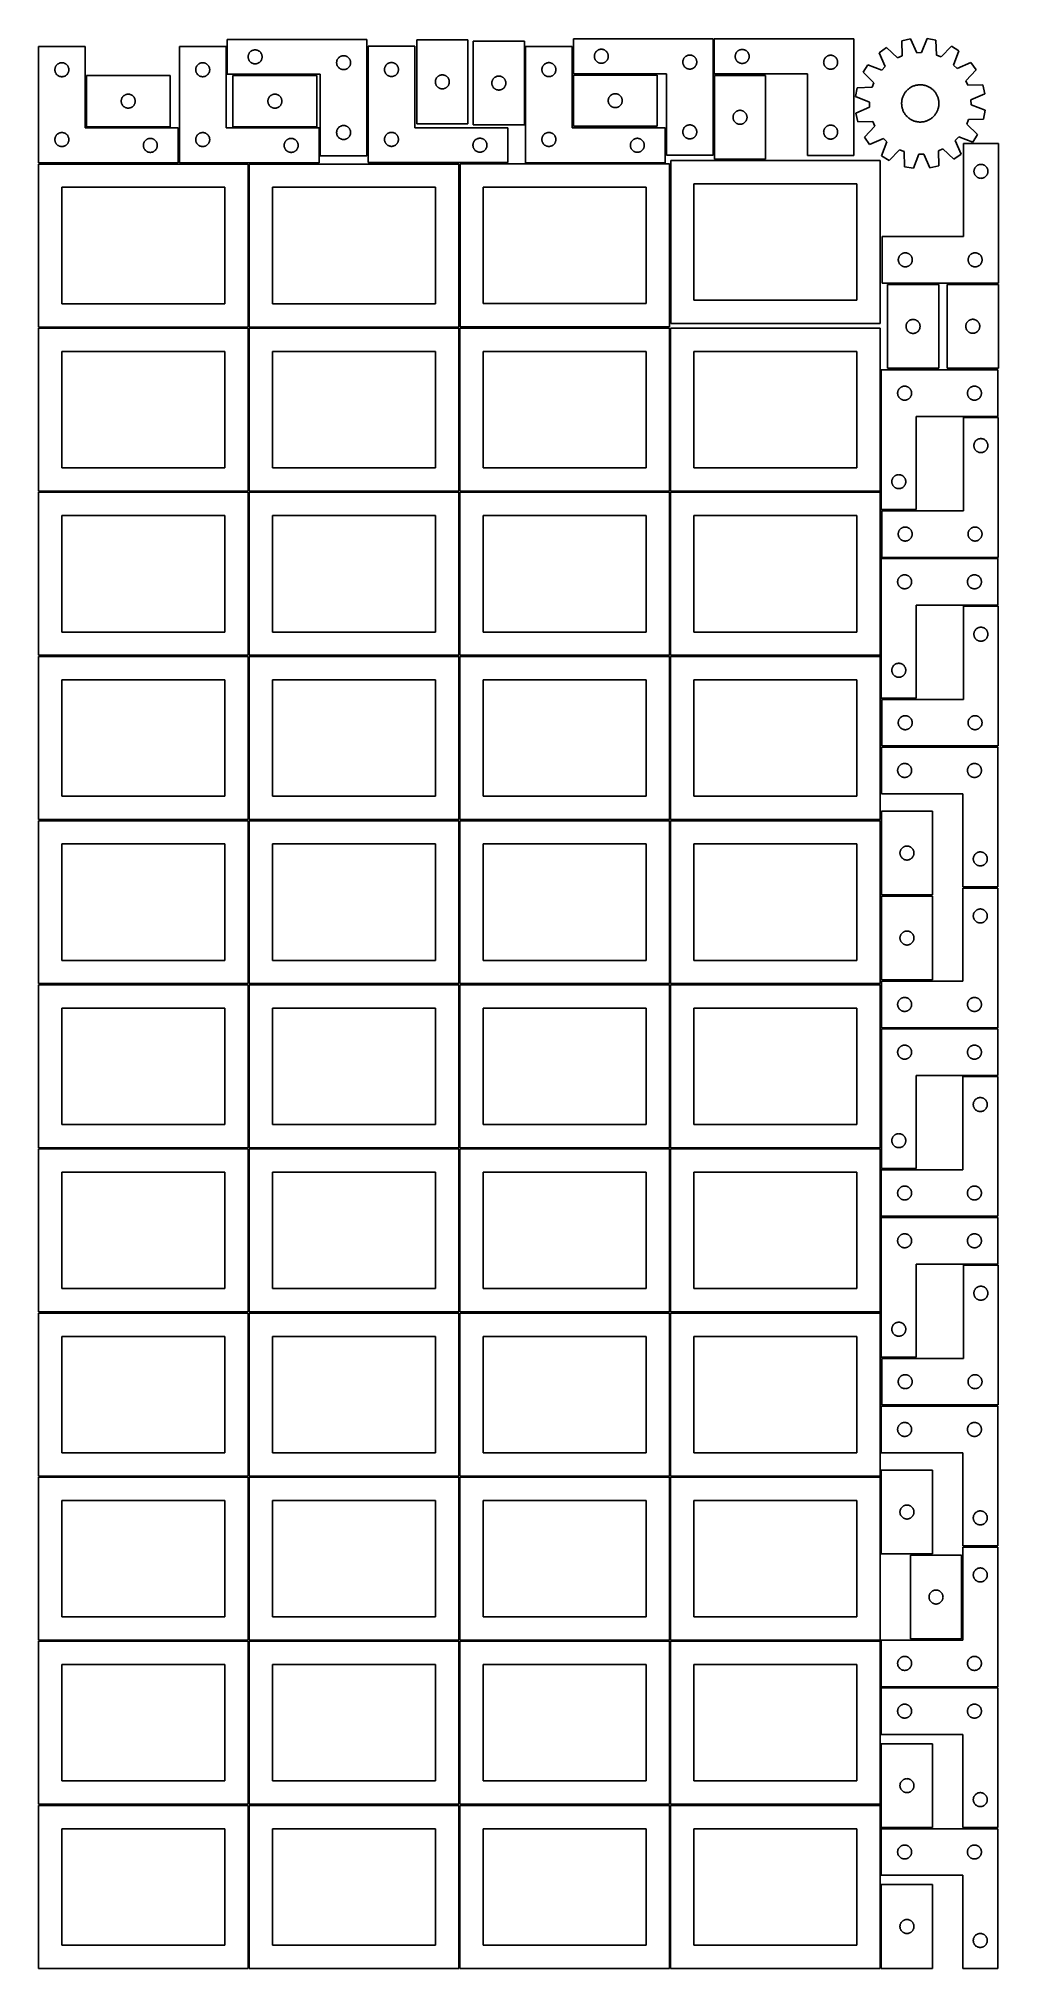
# Model space of a CAD drawing. Header units: millimetres. Extents: x 7 to 1243, y 7 to 2493.
import ezdxf

# ---------------------------------------------------------------- set-up
doc = ezdxf.new("R2010")
doc.units = ezdxf.units.MM
doc.layers.add('COMMON', color=5, linetype='CONTINUOUS', true_color=0x0000ff)
doc.layers.add('CUT', color=7, linetype='CONTINUOUS', true_color=0x000000)

msp = doc.modelspace()

# ---------------------------------------------------------------- linework, layer by layer
at = {"layer": 'COMMON'}
for p, q in [((277.291899, 1697.041937), (277.291899, 1487.041937)), ((6.541899, 1486.291936), (276.541899, 1486.291936)), ((277.291899, 1485.541936), (277.291899, 1275.541936)), ((278.0419, 1486.291936), (548.0419, 1486.291936)), ((548.7919, 1485.541936), (548.7919, 1275.541936)), ((820.291901, 1485.541936), (820.291901, 1275.541936)), ((6.541899, 1274.791935), (276.541899, 1274.791935)), ((277.291899, 1274.041935), (277.291899, 1064.041935)), ((278.0419, 1274.791935), (548.0419, 1274.791935)), ((548.7919, 1274.041935), (548.7919, 1064.041935)), ((549.541901, 1274.791935), (819.541901, 1274.791935)), ((820.291901, 1274.041935), (820.291901, 1064.041935)), ((821.041902, 1274.791935), (1091.041902, 1274.791935)), ((6.541899, 1063.291934), (276.541899, 1063.291934)), ((277.291899, 1062.541934), (277.291899, 852.541934)), ((278.0419, 1063.291934), (548.0419, 1063.291934)), ((548.7919, 1062.541934), (548.7919, 852.541934)), ((549.541901, 1063.291934), (819.541901, 1063.291934)), ((820.291901, 1062.541934), (820.291901, 852.541934)), ((821.041902, 1063.291934), (1091.041902, 1063.291934)), ((6.541899, 851.791933), (276.541899, 851.791933)), ((277.291899, 851.041933), (277.291899, 641.041933)), ((278.0419, 851.791933), (548.0419, 851.791933)), ((548.7919, 851.041933), (548.7919, 641.041933)), ((549.541901, 851.791933), (819.541901, 851.791933)), ((820.291901, 851.041933), (820.291901, 641.041933)), ((821.041902, 851.791933), (1091.041902, 851.791933)), ((276.541899, 640.291933), (6.541899, 640.291933)), ((277.291899, 639.541932), (277.291899, 429.541932)), ((548.0419, 640.291933), (278.0419, 640.291933)), ((548.791901, 429.541932), (548.791901, 639.541932)), ((549.541901, 640.291932), (819.541901, 640.291932)), ((820.291901, 639.541932), (820.291901, 429.541932)), ((821.041902, 640.291932), (1091.041902, 640.291932)), ((6.541899, 428.791931), (276.541899, 428.791931)), ((277.291899, 428.041931), (277.291899, 218.041931)), ((278.0419, 428.791931), (548.0419, 428.791931)), ((548.7919, 428.041931), (548.7919, 218.041931)), ((819.541901, 428.791932), (549.541901, 428.791932)), ((820.291901, 428.041931), (820.291901, 218.041931)), ((1091.041902, 428.791932), (821.041902, 428.791932)), ((6.541899, 217.29193), (276.520965, 217.29193)), ((277.270965, 216.54193), (277.270965, 6.54193)), ((278.0419, 217.29193), (548.020966, 217.29193)), ((548.770966, 216.54193), (548.770966, 6.54193)), ((549.541901, 217.29193), (819.520967, 217.29193)), ((820.270967, 216.54193), (820.270967, 6.54193)), ((821.041902, 217.29193), (1091.020968, 217.29193))]:
    msp.add_line(p, q, dxfattribs=at)
at = {"layer": 'CUT'}
for p, q in [((429.592739, 2492.363072), (249.592739, 2492.363072)), ((249.592739, 2492.363072), (249.592739, 2447.363072)), ((429.592739, 2342.363072), (429.592739, 2492.363072)), ((559.82144, 2491.646516), (493.82144, 2491.646516)), ((493.82144, 2491.646516), (493.82144, 2383.646516)), ((559.82144, 2383.646516), (559.82144, 2491.646516)), ((632.645537, 2490.085237), (566.645537, 2490.085237)), ((566.645537, 2490.085237), (566.645537, 2382.085237)), ((632.645537, 2382.085237), (632.645537, 2490.085237)), ((875.751095, 2493.127965), (695.751095, 2493.127965)), ((695.751095, 2493.127965), (695.751095, 2448.127965)), ((875.751095, 2343.127965), (875.751095, 2493.127965)), ((1057.282146, 2492.910679), (877.282146, 2492.910679)), ((877.282146, 2492.910679), (877.282146, 2447.910679)), ((1057.282146, 2342.910679), (1057.282146, 2492.910679)), ((1130.293545, 2492.925014), (1119.030205, 2490.430495)), ((1119.030205, 2490.430495), (1119.381989, 2471.057352)), ((1138.154661, 2475.214981), (1130.293545, 2492.925014)), ((1151.671764, 2493.386957), (1144.582989, 2475.353885)), ((1163.032345, 2491.381298), (1151.671764, 2493.386957)), ((1163.517733, 2472.011042), (1163.032345, 2491.381298)), ((66.520965, 2483.251496), (6.520965, 2483.251496)), ((6.520965, 2483.251496), (6.520965, 2333.251496)), ((34.191593, 2461.944829), (34.765152, 2462.078564)), ((34.765152, 2462.078564), (35.346229, 2462.1745)), ((35.346229, 2462.1745), (35.932336, 2462.232227)), ((35.932336, 2462.232227), (36.520965, 2462.251496)), ((36.520965, 2462.251496), (37.109593, 2462.232227)), ((37.109593, 2462.232227), (37.6957, 2462.1745)), ((37.6957, 2462.1745), (38.276778, 2462.078564)), ((38.276778, 2462.078564), (38.850336, 2461.944829)), ((66.520965, 2378.251496), (66.520965, 2483.251496)), ((248.041961, 2483.251496), (188.041961, 2483.251496)), ((188.041961, 2483.251496), (188.041961, 2333.251496)), ((215.712589, 2461.944829), (216.286148, 2462.078564)), ((216.286148, 2462.078564), (216.867225, 2462.1745)), ((216.867225, 2462.1745), (217.453333, 2462.232227)), ((217.453333, 2462.232227), (218.041961, 2462.251496)), ((218.041961, 2462.251496), (218.630589, 2462.232227)), ((218.630589, 2462.232227), (219.216696, 2462.1745)), ((219.216696, 2462.1745), (219.797774, 2462.078564)), ((219.797774, 2462.078564), (220.371332, 2461.944829)), ((248.041961, 2378.251496), (248.041961, 2483.251496)), ((276.592739, 2469.863072), (276.612009, 2470.4517)), ((276.612009, 2469.274444), (276.592739, 2469.863072)), ((276.612009, 2470.4517), (276.669735, 2471.037808)), ((276.669735, 2468.688336), (276.612009, 2469.274444)), ((276.669735, 2471.037808), (276.765671, 2471.618885)), ((276.765671, 2468.107259), (276.669735, 2468.688336)), ((276.765671, 2471.618885), (276.899406, 2472.192443)), ((276.899406, 2467.533701), (276.765671, 2468.107259)), ((276.899406, 2472.192443), (277.070368, 2472.756027)), ((277.070368, 2466.970117), (276.899406, 2467.533701)), ((277.070368, 2472.756027), (277.277823, 2473.307223)), ((277.277823, 2466.418921), (277.070368, 2466.970117)), ((277.277823, 2473.307223), (277.520884, 2473.84367)), ((277.520884, 2465.882474), (277.277823, 2466.418921)), ((277.520884, 2473.84367), (277.79851, 2474.363072)), ((277.79851, 2465.363072), (277.520884, 2465.882474)), ((277.79851, 2474.363072), (278.109512, 2474.863204)), ((278.109512, 2464.86294), (277.79851, 2465.363072)), ((278.109512, 2474.863204), (278.452559, 2475.341925)), ((278.452559, 2464.384219), (278.109512, 2464.86294)), ((278.452559, 2475.341925), (278.826181, 2475.797184)), ((278.826181, 2463.92896), (278.452559, 2464.384219)), ((278.826181, 2475.797184), (279.228778, 2476.227033)), ((279.228778, 2463.499111), (278.826181, 2463.92896)), ((279.228778, 2476.227033), (279.658627, 2476.62963)), ((279.658627, 2463.096514), (279.228778, 2463.499111)), ((279.658627, 2476.62963), (280.113886, 2477.003252)), ((280.113886, 2462.722892), (279.658627, 2463.096514)), ((280.113886, 2477.003252), (280.592607, 2477.346299)), ((280.592607, 2462.379846), (280.113886, 2462.722892)), ((280.592607, 2477.346299), (281.092739, 2477.657301)), ((281.092739, 2462.068843), (280.592607, 2462.379846)), ((281.092739, 2477.657301), (281.612141, 2477.934927)), ((281.612141, 2461.791217), (281.092739, 2462.068843)), ((281.612141, 2477.934927), (282.148588, 2478.177988)), ((282.148588, 2478.177988), (282.699784, 2478.385443)), ((282.699784, 2478.385443), (283.263367, 2478.556404)), ((283.263367, 2478.556404), (283.836926, 2478.69014)), ((283.836926, 2478.69014), (284.418003, 2478.786076)), ((284.418003, 2478.786076), (285.004111, 2478.843802)), ((285.004111, 2478.843802), (285.592739, 2478.863072)), ((285.592739, 2478.863072), (286.181367, 2478.843802)), ((286.181367, 2478.843802), (286.767475, 2478.786076)), ((286.767475, 2478.786076), (287.348552, 2478.69014)), ((287.348552, 2478.69014), (287.92211, 2478.556404)), ((287.92211, 2478.556404), (288.485694, 2478.385443)), ((288.485694, 2478.385443), (289.03689, 2478.177988)), ((289.03689, 2478.177988), (289.573337, 2477.934927)), ((289.573337, 2477.934927), (290.092739, 2477.657301)), ((290.092739, 2462.068843), (289.573337, 2461.791217)), ((290.092739, 2477.657301), (290.592871, 2477.346299)), ((290.592871, 2462.379846), (290.092739, 2462.068843)), ((290.592871, 2477.346299), (291.071592, 2477.003252)), ((291.071592, 2462.722892), (290.592871, 2462.379846)), ((291.071592, 2477.003252), (291.526851, 2476.62963)), ((291.526851, 2463.096514), (291.071592, 2462.722892)), ((291.526851, 2476.62963), (291.9567, 2476.227033)), ((291.9567, 2463.499111), (291.526851, 2463.096514)), ((291.9567, 2476.227033), (292.359297, 2475.797184)), ((292.359297, 2463.92896), (291.9567, 2463.499111)), ((292.359297, 2475.797184), (292.732919, 2475.341925)), ((292.732919, 2464.384219), (292.359297, 2463.92896)), ((292.732919, 2475.341925), (293.075965, 2474.863204)), ((293.075965, 2464.86294), (292.732919, 2464.384219)), ((293.075965, 2474.863204), (293.386968, 2474.363072)), ((293.386968, 2465.363072), (293.075965, 2464.86294)), ((293.386968, 2474.363072), (293.664594, 2473.84367)), ((293.664594, 2465.882474), (293.386968, 2465.363072)), ((293.664594, 2473.84367), (293.907655, 2473.307223)), ((293.907655, 2466.418921), (293.664594, 2465.882474)), ((293.907655, 2473.307223), (294.11511, 2472.756027)), ((294.11511, 2466.970117), (293.907655, 2466.418921)), ((294.11511, 2472.756027), (294.286071, 2472.192443)), ((294.286071, 2467.533701), (294.11511, 2466.970117)), ((294.286071, 2472.192443), (294.419806, 2471.618885)), ((294.419806, 2468.107259), (294.286071, 2467.533701)), ((294.419806, 2471.618885), (294.515743, 2471.037808)), ((294.515743, 2468.688336), (294.419806, 2468.107259)), ((294.515743, 2471.037808), (294.573469, 2470.4517)), ((294.573469, 2469.274444), (294.515743, 2468.688336)), ((294.573469, 2470.4517), (294.592739, 2469.863072)), ((294.592739, 2469.863072), (294.573469, 2469.274444)), ((390.592739, 2462.363072), (390.612009, 2462.9517)), ((390.612009, 2461.774444), (390.592739, 2462.363072)), ((390.612009, 2462.9517), (390.669735, 2463.537808)), ((390.669735, 2463.537808), (390.765671, 2464.118885)), ((390.765671, 2464.118885), (390.899406, 2464.692443)), ((390.899406, 2464.692443), (391.070368, 2465.256027)), ((391.070368, 2465.256027), (391.277823, 2465.807223)), ((391.277823, 2465.807223), (391.520884, 2466.34367)), ((391.520884, 2466.34367), (391.79851, 2466.863072)), ((391.79851, 2466.863072), (392.109512, 2467.363204)), ((392.109512, 2467.363204), (392.452559, 2467.841925)), ((392.452559, 2467.841925), (392.826181, 2468.297184)), ((392.826181, 2468.297184), (393.228778, 2468.727033)), ((393.228778, 2468.727033), (393.658627, 2469.12963)), ((393.658627, 2469.12963), (394.113886, 2469.503252)), ((394.113886, 2469.503252), (394.592607, 2469.846299)), ((394.592607, 2469.846299), (395.092739, 2470.157301)), ((395.092739, 2470.157301), (395.612141, 2470.434927)), ((395.612141, 2470.434927), (396.148588, 2470.677988)), ((396.148588, 2470.677988), (396.699784, 2470.885443)), ((396.699784, 2470.885443), (397.263367, 2471.056404)), ((397.263367, 2471.056404), (397.836926, 2471.19014)), ((397.836926, 2471.19014), (398.418003, 2471.286076)), ((398.418003, 2471.286076), (399.004111, 2471.343802)), ((399.004111, 2471.343802), (399.592739, 2471.363072)), ((399.592739, 2471.363072), (400.181367, 2471.343802)), ((400.181367, 2471.343802), (400.767475, 2471.286076)), ((400.767475, 2471.286076), (401.348552, 2471.19014)), ((401.348552, 2471.19014), (401.92211, 2471.056404)), ((401.92211, 2471.056404), (402.485694, 2470.885443)), ((402.485694, 2470.885443), (403.03689, 2470.677988)), ((403.03689, 2470.677988), (403.573337, 2470.434927)), ((403.573337, 2470.434927), (404.092739, 2470.157301)), ((404.092739, 2470.157301), (404.592871, 2469.846299)), ((404.592871, 2469.846299), (405.071592, 2469.503252)), ((405.071592, 2469.503252), (405.526851, 2469.12963)), ((405.526851, 2469.12963), (405.9567, 2468.727033)), ((405.9567, 2468.727033), (406.359297, 2468.297184)), ((406.359297, 2468.297184), (406.732919, 2467.841925)), ((406.732919, 2467.841925), (407.075965, 2467.363204)), ((407.075965, 2467.363204), (407.386968, 2466.863072)), ((407.386968, 2466.863072), (407.664594, 2466.34367)), ((407.664594, 2466.34367), (407.907655, 2465.807223)), ((407.907655, 2465.807223), (408.11511, 2465.256027)), ((408.11511, 2465.256027), (408.286071, 2464.692443)), ((408.286071, 2464.692443), (408.419806, 2464.118885)), ((408.419806, 2464.118885), (408.515743, 2463.537808)), ((408.515743, 2463.537808), (408.573469, 2462.9517)), ((408.573469, 2462.9517), (408.592739, 2462.363072)), ((408.592739, 2462.363072), (408.573469, 2461.774444)), ((491.304595, 2483.5159), (431.304595, 2483.5159)), ((431.304595, 2483.5159), (431.304595, 2333.5159)), ((457.860444, 2461.830816), (458.41164, 2462.038272)), ((458.41164, 2462.038272), (458.975224, 2462.209233)), ((458.975224, 2462.209233), (459.548782, 2462.342968)), ((459.548782, 2462.342968), (460.129859, 2462.438904)), ((460.129859, 2462.438904), (460.715967, 2462.496631)), ((460.715967, 2462.496631), (461.304595, 2462.5159)), ((461.304595, 2462.5159), (461.893223, 2462.496631)), ((461.893223, 2462.496631), (462.479331, 2462.438904)), ((462.479331, 2462.438904), (463.060408, 2462.342968)), ((463.060408, 2462.342968), (463.633966, 2462.209233)), ((463.633966, 2462.209233), (464.19755, 2462.038272)), ((464.19755, 2462.038272), (464.748746, 2461.830816)), ((491.304595, 2378.5159), (491.304595, 2483.5159)), ((694.15866, 2483.394318), (634.15866, 2483.394318)), ((634.15866, 2483.394318), (634.15866, 2333.394318)), ((661.265705, 2461.91669), (661.829289, 2462.087651)), ((661.829289, 2462.087651), (662.402847, 2462.221386)), ((662.402847, 2462.221386), (662.983924, 2462.317322)), ((662.983924, 2462.317322), (663.570032, 2462.375049)), ((663.570032, 2462.375049), (664.15866, 2462.394318)), ((664.15866, 2462.394318), (664.747288, 2462.375049)), ((664.747288, 2462.375049), (665.333396, 2462.317322)), ((665.333396, 2462.317322), (665.914473, 2462.221386)), ((665.914473, 2462.221386), (666.488031, 2462.087651)), ((666.488031, 2462.087651), (667.051615, 2461.91669)), ((694.15866, 2378.394318), (694.15866, 2483.394318)), ((722.751095, 2470.627965), (722.770364, 2471.216593)), ((722.770364, 2470.039336), (722.751095, 2470.627965)), ((722.770364, 2471.216593), (722.828091, 2471.8027)), ((722.828091, 2469.453229), (722.770364, 2470.039336)), ((722.828091, 2471.8027), (722.924027, 2472.383777)), ((722.924027, 2468.872152), (722.828091, 2469.453229)), ((722.924027, 2472.383777), (723.057762, 2472.957336)), ((723.057762, 2468.298593), (722.924027, 2468.872152)), ((723.057762, 2472.957336), (723.228723, 2473.52092)), ((723.228723, 2467.735009), (723.057762, 2468.298593)), ((723.228723, 2473.52092), (723.436179, 2474.072115)), ((723.436179, 2467.183814), (723.228723, 2467.735009)), ((723.436179, 2474.072115), (723.67924, 2474.608563)), ((723.67924, 2466.647366), (723.436179, 2467.183814)), ((723.67924, 2474.608563), (723.956866, 2475.127965)), ((723.956866, 2466.127965), (723.67924, 2466.647366)), ((723.956866, 2475.127965), (724.267868, 2475.628097)), ((724.267868, 2465.627832), (723.956866, 2466.127965)), ((724.267868, 2475.628097), (724.610915, 2476.106817)), ((724.610915, 2465.149112), (724.267868, 2465.627832)), ((724.610915, 2476.106817), (724.984536, 2476.562077)), ((724.984536, 2464.693852), (724.610915, 2465.149112)), ((724.984536, 2476.562077), (725.387134, 2476.991926)), ((725.387134, 2464.264004), (724.984536, 2464.693852)), ((725.387134, 2476.991926), (725.816982, 2477.394523)), ((725.816982, 2463.861406), (725.387134, 2464.264004)), ((725.816982, 2477.394523), (726.272242, 2477.768145)), ((726.272242, 2463.487785), (725.816982, 2463.861406)), ((726.272242, 2477.768145), (726.750963, 2478.111191)), ((726.750963, 2463.144738), (726.272242, 2463.487785)), ((726.750963, 2478.111191), (727.251095, 2478.422193)), ((727.251095, 2462.833736), (726.750963, 2463.144738)), ((727.251095, 2478.422193), (727.770496, 2478.699819)), ((727.770496, 2462.55611), (727.251095, 2462.833736)), ((727.770496, 2478.699819), (728.306944, 2478.94288)), ((728.306944, 2462.313049), (727.770496, 2462.55611)), ((728.306944, 2478.94288), (728.858139, 2479.150336)), ((728.858139, 2462.105593), (728.306944, 2462.313049)), ((728.858139, 2479.150336), (729.421723, 2479.321297)), ((729.421723, 2461.934632), (728.858139, 2462.105593)), ((729.421723, 2479.321297), (729.995282, 2479.455032)), ((729.995282, 2479.455032), (730.576359, 2479.550968)), ((730.576359, 2479.550968), (731.162466, 2479.608695)), ((731.162466, 2479.608695), (731.751095, 2479.627965)), ((731.751095, 2479.627965), (732.339723, 2479.608695)), ((732.339723, 2479.608695), (732.92583, 2479.550968)), ((732.92583, 2479.550968), (733.506908, 2479.455032)), ((733.506908, 2479.455032), (734.080466, 2479.321297)), ((734.080466, 2479.321297), (734.64405, 2479.150336)), ((734.64405, 2462.105593), (734.080466, 2461.934632)), ((734.64405, 2479.150336), (735.195246, 2478.94288)), ((735.195246, 2462.313049), (734.64405, 2462.105593)), ((735.195246, 2478.94288), (735.731693, 2478.699819)), ((735.731693, 2462.55611), (735.195246, 2462.313049)), ((735.731693, 2478.699819), (736.251095, 2478.422193)), ((736.251095, 2462.833736), (735.731693, 2462.55611)), ((736.251095, 2478.422193), (736.751227, 2478.111191)), ((736.751227, 2463.144738), (736.251095, 2462.833736)), ((736.751227, 2478.111191), (737.229947, 2477.768145)), ((737.229947, 2463.487785), (736.751227, 2463.144738)), ((737.229947, 2477.768145), (737.685207, 2477.394523)), ((737.685207, 2463.861406), (737.229947, 2463.487785)), ((737.685207, 2477.394523), (738.115056, 2476.991926)), ((738.115056, 2464.264004), (737.685207, 2463.861406)), ((738.115056, 2476.991926), (738.517653, 2476.562077)), ((738.517653, 2464.693852), (738.115056, 2464.264004)), ((738.517653, 2476.562077), (738.891275, 2476.106817)), ((738.891275, 2465.149112), (738.517653, 2464.693852)), ((738.891275, 2476.106817), (739.234321, 2475.628097)), ((739.234321, 2465.627832), (738.891275, 2465.149112)), ((739.234321, 2475.628097), (739.545323, 2475.127965)), ((739.545323, 2466.127965), (739.234321, 2465.627832)), ((739.545323, 2475.127965), (739.822949, 2474.608563)), ((739.822949, 2466.647366), (739.545323, 2466.127965)), ((739.822949, 2474.608563), (740.06601, 2474.072115)), ((740.06601, 2467.183814), (739.822949, 2466.647366)), ((740.06601, 2474.072115), (740.273466, 2473.52092)), ((740.273466, 2467.735009), (740.06601, 2467.183814)), ((740.273466, 2473.52092), (740.444427, 2472.957336)), ((740.444427, 2468.298593), (740.273466, 2467.735009)), ((740.444427, 2472.957336), (740.578162, 2472.383777)), ((740.578162, 2468.872152), (740.444427, 2468.298593)), ((740.578162, 2472.383777), (740.674098, 2471.8027)), ((740.674098, 2469.453229), (740.578162, 2468.872152)), ((740.674098, 2471.8027), (740.731825, 2471.216593)), ((740.731825, 2470.039336), (740.674098, 2469.453229)), ((740.731825, 2471.216593), (740.751095, 2470.627965)), ((740.751095, 2470.627965), (740.731825, 2470.039336)), ((836.751095, 2463.127965), (836.770364, 2463.716593)), ((836.770364, 2462.539336), (836.751095, 2463.127965)), ((836.770364, 2463.716593), (836.828091, 2464.3027)), ((836.828091, 2461.953229), (836.770364, 2462.539336)), ((836.828091, 2464.3027), (836.924027, 2464.883777)), ((836.924027, 2464.883777), (837.057762, 2465.457336)), ((837.057762, 2465.457336), (837.228723, 2466.02092)), ((837.228723, 2466.02092), (837.436179, 2466.572115)), ((837.436179, 2466.572115), (837.67924, 2467.108563)), ((837.67924, 2467.108563), (837.956866, 2467.627965)), ((837.956866, 2467.627965), (838.267868, 2468.128097)), ((838.267868, 2468.128097), (838.610915, 2468.606817)), ((838.610915, 2468.606817), (838.984536, 2469.062077)), ((838.984536, 2469.062077), (839.387134, 2469.491926)), ((839.387134, 2469.491926), (839.816982, 2469.894523)), ((839.816982, 2469.894523), (840.272242, 2470.268145)), ((840.272242, 2470.268145), (840.750963, 2470.611191)), ((840.750963, 2470.611191), (841.251095, 2470.922193)), ((841.251095, 2470.922193), (841.770496, 2471.199819)), ((841.770496, 2471.199819), (842.306944, 2471.44288)), ((842.306944, 2471.44288), (842.858139, 2471.650336)), ((842.858139, 2471.650336), (843.421723, 2471.821297)), ((843.421723, 2471.821297), (843.995282, 2471.955032)), ((843.995282, 2471.955032), (844.576359, 2472.050968)), ((844.576359, 2472.050968), (845.162466, 2472.108695)), ((845.162466, 2472.108695), (845.751095, 2472.127965)), ((845.751095, 2472.127965), (846.339723, 2472.108695)), ((846.339723, 2472.108695), (846.92583, 2472.050968)), ((846.92583, 2472.050968), (847.506908, 2471.955032)), ((847.506908, 2471.955032), (848.080466, 2471.821297)), ((848.080466, 2471.821297), (848.64405, 2471.650336)), ((848.64405, 2471.650336), (849.195246, 2471.44288)), ((849.195246, 2471.44288), (849.731693, 2471.199819)), ((849.731693, 2471.199819), (850.251095, 2470.922193)), ((850.251095, 2470.922193), (850.751227, 2470.611191)), ((850.751227, 2470.611191), (851.229947, 2470.268145)), ((851.229947, 2470.268145), (851.685207, 2469.894523)), ((851.685207, 2469.894523), (852.115056, 2469.491926)), ((852.115056, 2469.491926), (852.517653, 2469.062077)), ((852.517653, 2469.062077), (852.891275, 2468.606817)), ((852.891275, 2468.606817), (853.234321, 2468.128097)), ((853.234321, 2468.128097), (853.545323, 2467.627965)), ((853.545323, 2467.627965), (853.822949, 2467.108563)), ((853.822949, 2467.108563), (854.06601, 2466.572115)), ((854.06601, 2466.572115), (854.273466, 2466.02092)), ((854.273466, 2466.02092), (854.444427, 2465.457336)), ((854.444427, 2465.457336), (854.578162, 2464.883777)), ((854.578162, 2464.883777), (854.674098, 2464.3027)), ((854.674098, 2464.3027), (854.731825, 2463.716593)), ((854.731825, 2462.539336), (854.674098, 2461.953229)), ((854.731825, 2463.716593), (854.751095, 2463.127965)), ((854.751095, 2463.127965), (854.731825, 2462.539336)), ((904.282146, 2470.410679), (904.301416, 2470.999308)), ((904.301416, 2469.822051), (904.282146, 2470.410679)), ((904.301416, 2470.999308), (904.359142, 2471.585415)), ((904.359142, 2469.235944), (904.301416, 2469.822051)), ((904.359142, 2471.585415), (904.455079, 2472.166492)), ((904.455079, 2468.654867), (904.359142, 2469.235944)), ((904.455079, 2472.166492), (904.588814, 2472.740051)), ((904.588814, 2468.081308), (904.455079, 2468.654867)), ((904.588814, 2472.740051), (904.759775, 2473.303635)), ((904.759775, 2467.517724), (904.588814, 2468.081308)), ((904.759775, 2473.303635), (904.96723, 2473.85483)), ((904.96723, 2466.966529), (904.759775, 2467.517724)), ((904.96723, 2473.85483), (905.210292, 2474.391278)), ((905.210292, 2466.430081), (904.96723, 2466.966529)), ((905.210292, 2474.391278), (905.487918, 2474.910679)), ((905.487918, 2465.910679), (905.210292, 2466.430081)), ((905.487918, 2474.910679), (905.79892, 2475.410812)), ((905.79892, 2465.410547), (905.487918, 2465.910679)), ((905.79892, 2475.410812), (906.141966, 2475.889532)), ((906.141966, 2464.931827), (905.79892, 2465.410547)), ((906.141966, 2475.889532), (906.515588, 2476.344792)), ((906.515588, 2464.476567), (906.141966, 2464.931827)), ((906.515588, 2476.344792), (906.918185, 2476.77464)), ((906.918185, 2464.046718), (906.515588, 2464.476567)), ((906.918185, 2476.77464), (907.348034, 2477.177238)), ((907.348034, 2463.644121), (906.918185, 2464.046718)), ((907.348034, 2477.177238), (907.803293, 2477.550859)), ((907.803293, 2463.270499), (907.348034, 2463.644121)), ((907.803293, 2477.550859), (908.282014, 2477.893906)), ((908.282014, 2462.927453), (907.803293, 2463.270499)), ((908.282014, 2477.893906), (908.782146, 2478.204908)), ((908.782146, 2462.616451), (908.282014, 2462.927453)), ((908.782146, 2478.204908), (909.301548, 2478.482534)), ((909.301548, 2462.338825), (908.782146, 2462.616451)), ((909.301548, 2478.482534), (909.837995, 2478.725595)), ((909.837995, 2462.095764), (909.301548, 2462.338825)), ((909.837995, 2478.725595), (910.389191, 2478.933051)), ((910.389191, 2461.888308), (909.837995, 2462.095764)), ((910.389191, 2478.933051), (910.952775, 2479.104012)), ((910.952775, 2479.104012), (911.526333, 2479.237747)), ((911.526333, 2479.237747), (912.107411, 2479.333683)), ((912.107411, 2479.333683), (912.693518, 2479.39141)), ((912.693518, 2479.39141), (913.282146, 2479.410679)), ((913.282146, 2479.410679), (913.870774, 2479.39141)), ((913.870774, 2479.39141), (914.456882, 2479.333683)), ((914.456882, 2479.333683), (915.037959, 2479.237747)), ((915.037959, 2479.237747), (915.611518, 2479.104012)), ((915.611518, 2479.104012), (916.175101, 2478.933051)), ((916.175101, 2478.933051), (916.726297, 2478.725595)), ((916.726297, 2462.095764), (916.175101, 2461.888308)), ((916.726297, 2478.725595), (917.262744, 2478.482534)), ((917.262744, 2462.338825), (916.726297, 2462.095764)), ((917.262744, 2478.482534), (917.782146, 2478.204908)), ((917.782146, 2462.616451), (917.262744, 2462.338825)), ((917.782146, 2478.204908), (918.282278, 2477.893906)), ((918.282278, 2462.927453), (917.782146, 2462.616451)), ((918.282278, 2477.893906), (918.760999, 2477.550859)), ((918.760999, 2463.270499), (918.282278, 2462.927453)), ((918.760999, 2477.550859), (919.216259, 2477.177238)), ((919.216259, 2463.644121), (918.760999, 2463.270499)), ((919.216259, 2477.177238), (919.646107, 2476.77464)), ((919.646107, 2464.046718), (919.216259, 2463.644121)), ((919.646107, 2476.77464), (920.048705, 2476.344792)), ((920.048705, 2464.476567), (919.646107, 2464.046718)), ((920.048705, 2476.344792), (920.422326, 2475.889532)), ((920.422326, 2464.931827), (920.048705, 2464.476567)), ((920.422326, 2475.889532), (920.765373, 2475.410812)), ((920.765373, 2465.410547), (920.422326, 2464.931827)), ((920.765373, 2475.410812), (921.076375, 2474.910679)), ((921.076375, 2465.910679), (920.765373, 2465.410547)), ((921.076375, 2474.910679), (921.354001, 2474.391278)), ((921.354001, 2466.430081), (921.076375, 2465.910679)), ((921.354001, 2474.391278), (921.597062, 2473.85483)), ((921.597062, 2466.966529), (921.354001, 2466.430081)), ((921.597062, 2473.85483), (921.804517, 2473.303635)), ((921.804517, 2467.517724), (921.597062, 2466.966529)), ((921.804517, 2473.303635), (921.975479, 2472.740051)), ((921.975479, 2468.081308), (921.804517, 2467.517724)), ((921.975479, 2472.740051), (922.109214, 2472.166492)), ((922.109214, 2468.654867), (921.975479, 2468.081308)), ((922.109214, 2472.166492), (922.20515, 2471.585415)), ((922.20515, 2469.235944), (922.109214, 2468.654867)), ((922.20515, 2471.585415), (922.262877, 2470.999308)), ((922.262877, 2469.822051), (922.20515, 2469.235944)), ((922.262877, 2470.999308), (922.282146, 2470.410679)), ((922.282146, 2470.410679), (922.262877, 2469.822051)), ((1018.282146, 2462.910679), (1018.301416, 2463.499308)), ((1018.301416, 2462.322051), (1018.282146, 2462.910679)), ((1018.301416, 2463.499308), (1018.359142, 2464.085415)), ((1018.359142, 2461.735944), (1018.301416, 2462.322051)), ((1018.359142, 2464.085415), (1018.455079, 2464.666492)), ((1018.455079, 2464.666492), (1018.588814, 2465.240051)), ((1018.588814, 2465.240051), (1018.759775, 2465.803635)), ((1018.759775, 2465.803635), (1018.96723, 2466.35483)), ((1018.96723, 2466.35483), (1019.210292, 2466.891278)), ((1019.210292, 2466.891278), (1019.487918, 2467.410679)), ((1019.487918, 2467.410679), (1019.79892, 2467.910812)), ((1019.79892, 2467.910812), (1020.141966, 2468.389532)), ((1020.141966, 2468.389532), (1020.515588, 2468.844792)), ((1020.515588, 2468.844792), (1020.918185, 2469.27464)), ((1020.918185, 2469.27464), (1021.348034, 2469.677238)), ((1021.348034, 2469.677238), (1021.803293, 2470.050859)), ((1021.803293, 2470.050859), (1022.282014, 2470.393906)), ((1022.282014, 2470.393906), (1022.782146, 2470.704908)), ((1022.782146, 2470.704908), (1023.301548, 2470.982534)), ((1023.301548, 2470.982534), (1023.837995, 2471.225595)), ((1023.837995, 2471.225595), (1024.389191, 2471.433051)), ((1024.389191, 2471.433051), (1024.952775, 2471.604012)), ((1024.952775, 2471.604012), (1025.526333, 2471.737747)), ((1025.526333, 2471.737747), (1026.107411, 2471.833683)), ((1026.107411, 2471.833683), (1026.693518, 2471.89141)), ((1026.693518, 2471.89141), (1027.282146, 2471.910679)), ((1027.282146, 2471.910679), (1027.870774, 2471.89141)), ((1027.870774, 2471.89141), (1028.456882, 2471.833683)), ((1028.456882, 2471.833683), (1029.037959, 2471.737747)), ((1029.037959, 2471.737747), (1029.611518, 2471.604012)), ((1029.611518, 2471.604012), (1030.175101, 2471.433051)), ((1030.175101, 2471.433051), (1030.726297, 2471.225595)), ((1030.726297, 2471.225595), (1031.262744, 2470.982534)), ((1031.262744, 2470.982534), (1031.782146, 2470.704908)), ((1031.782146, 2470.704908), (1032.282278, 2470.393906)), ((1032.282278, 2470.393906), (1032.760999, 2470.050859)), ((1032.760999, 2470.050859), (1033.216259, 2469.677238)), ((1033.216259, 2469.677238), (1033.646107, 2469.27464)), ((1033.646107, 2469.27464), (1034.048705, 2468.844792)), ((1034.048705, 2468.844792), (1034.422326, 2468.389532)), ((1034.422326, 2468.389532), (1034.765373, 2467.910812)), ((1034.765373, 2467.910812), (1035.076375, 2467.410679)), ((1035.076375, 2467.410679), (1035.354001, 2466.891278)), ((1035.354001, 2466.891278), (1035.597062, 2466.35483)), ((1035.597062, 2466.35483), (1035.804517, 2465.803635)), ((1035.804517, 2465.803635), (1035.975479, 2465.240051)), ((1035.975479, 2465.240051), (1036.109214, 2464.666492)), ((1036.109214, 2464.666492), (1036.20515, 2464.085415)), ((1036.20515, 2464.085415), (1036.262877, 2463.499308)), ((1036.262877, 2462.322051), (1036.20515, 2461.735944)), ((1036.262877, 2463.499308), (1036.282146, 2462.910679)), ((1036.282146, 2462.910679), (1036.262877, 2462.322051)), ((1099.456084, 2481.822625), (1090.004726, 2475.207696)), ((1090.004726, 2475.207696), (1097.743513, 2457.443867)), ((1113.496145, 2468.469007), (1099.456084, 2481.822625)), ((1119.381989, 2471.057352), (1113.496145, 2468.469007)), ((1144.582989, 2475.353885), (1138.154661, 2475.214981)), ((1169.509889, 2469.679358), (1163.517733, 2472.011042)), ((1182.960021, 2483.626988), (1169.509889, 2469.679358)), ((1192.688297, 2477.426495), (1182.960021, 2483.626988)), ((1185.724061, 2459.344962), (1192.688297, 2477.426495)), ((1208.131623, 2462.636455), (1190.367795, 2454.897668)), ((1214.746552, 2453.185096), (1208.131623, 2462.636455)), ((27.520965, 2453.251496), (27.540234, 2453.840124)), ((27.540234, 2452.662868), (27.520965, 2453.251496)), ((27.540234, 2453.840124), (27.597961, 2454.426232)), ((27.597961, 2452.07676), (27.540234, 2452.662868)), ((27.597961, 2454.426232), (27.693897, 2455.007309)), ((27.693897, 2451.495683), (27.597961, 2452.07676)), ((27.693897, 2455.007309), (27.827632, 2455.580868)), ((27.827632, 2450.922125), (27.693897, 2451.495683)), ((27.827632, 2455.580868), (27.998593, 2456.144451)), ((27.998593, 2450.358541), (27.827632, 2450.922125)), ((27.998593, 2456.144451), (28.206049, 2456.695647)), ((28.206049, 2449.807345), (27.998593, 2450.358541)), ((28.206049, 2456.695647), (28.44911, 2457.232094)), ((28.44911, 2449.270898), (28.206049, 2449.807345)), ((28.44911, 2457.232094), (28.726736, 2457.751496)), ((28.726736, 2448.751496), (28.44911, 2449.270898)), ((28.726736, 2457.751496), (29.037738, 2458.251628)), ((29.037738, 2448.251364), (28.726736, 2448.751496)), ((29.037738, 2458.251628), (29.380785, 2458.730349)), ((29.380785, 2447.772643), (29.037738, 2448.251364)), ((29.380785, 2458.730349), (29.754406, 2459.185609)), ((29.754406, 2447.317384), (29.380785, 2447.772643)), ((29.754406, 2459.185609), (30.157004, 2459.615457)), ((30.157004, 2446.887535), (29.754406, 2447.317384)), ((30.157004, 2459.615457), (30.586852, 2460.018054)), ((30.586852, 2446.484938), (30.157004, 2446.887535)), ((30.586852, 2460.018054), (31.042112, 2460.391676)), ((31.042112, 2446.111316), (30.586852, 2446.484938)), ((31.042112, 2460.391676), (31.520833, 2460.734723)), ((31.520833, 2445.76827), (31.042112, 2446.111316)), ((31.520833, 2460.734723), (32.020965, 2461.045725)), ((32.020965, 2445.457268), (31.520833, 2445.76827)), ((32.020965, 2461.045725), (32.540366, 2461.323351)), ((32.540366, 2445.179642), (32.020965, 2445.457268)), ((32.540366, 2461.323351), (33.076814, 2461.566412)), ((33.076814, 2444.93658), (32.540366, 2445.179642)), ((33.076814, 2461.566412), (33.628009, 2461.773867)), ((33.628009, 2444.729125), (33.076814, 2444.93658)), ((33.628009, 2461.773867), (34.191593, 2461.944829)), ((34.191593, 2444.558164), (33.628009, 2444.729125)), ((34.765152, 2444.424429), (34.191593, 2444.558164)), ((35.346229, 2444.328492), (34.765152, 2444.424429)), ((35.932336, 2444.270766), (35.346229, 2444.328492)), ((36.520965, 2444.251496), (35.932336, 2444.270766)), ((37.109593, 2444.270766), (36.520965, 2444.251496)), ((37.6957, 2444.328492), (37.109593, 2444.270766)), ((38.276778, 2444.424429), (37.6957, 2444.328492)), ((38.850336, 2444.558164), (38.276778, 2444.424429)), ((38.850336, 2461.944829), (39.41392, 2461.773867)), ((39.41392, 2444.729125), (38.850336, 2444.558164)), ((39.41392, 2461.773867), (39.965116, 2461.566412)), ((39.965116, 2444.93658), (39.41392, 2444.729125)), ((39.965116, 2461.566412), (40.501563, 2461.323351)), ((40.501563, 2445.179642), (39.965116, 2444.93658)), ((40.501563, 2461.323351), (41.020965, 2461.045725)), ((41.020965, 2445.457268), (40.501563, 2445.179642)), ((41.020965, 2461.045725), (41.521097, 2460.734723)), ((41.521097, 2445.76827), (41.020965, 2445.457268)), ((41.521097, 2460.734723), (41.999817, 2460.391676)), ((41.999817, 2446.111316), (41.521097, 2445.76827)), ((41.999817, 2460.391676), (42.455077, 2460.018054)), ((42.455077, 2446.484938), (41.999817, 2446.111316)), ((42.455077, 2460.018054), (42.884926, 2459.615457)), ((42.884926, 2446.887535), (42.455077, 2446.484938)), ((42.884926, 2459.615457), (43.287523, 2459.185609)), ((43.287523, 2447.317384), (42.884926, 2446.887535)), ((43.287523, 2459.185609), (43.661145, 2458.730349)), ((43.661145, 2447.772643), (43.287523, 2447.317384)), ((43.661145, 2458.730349), (44.004191, 2458.251628)), ((44.004191, 2448.251364), (43.661145, 2447.772643)), ((44.004191, 2458.251628), (44.315193, 2457.751496)), ((44.315193, 2448.751496), (44.004191, 2448.251364)), ((44.315193, 2457.751496), (44.592819, 2457.232094)), ((44.592819, 2449.270898), (44.315193, 2448.751496)), ((44.592819, 2457.232094), (44.83588, 2456.695647)), ((44.83588, 2449.807345), (44.592819, 2449.270898)), ((44.83588, 2456.695647), (45.043336, 2456.144451)), ((45.043336, 2450.358541), (44.83588, 2449.807345)), ((45.043336, 2456.144451), (45.214297, 2455.580868)), ((45.214297, 2450.922125), (45.043336, 2450.358541)), ((45.214297, 2455.580868), (45.348032, 2455.007309)), ((45.348032, 2451.495683), (45.214297, 2450.922125)), ((45.348032, 2455.007309), (45.443968, 2454.426232)), ((45.443968, 2452.07676), (45.348032, 2451.495683)), ((45.443968, 2454.426232), (45.501695, 2453.840124)), ((45.501695, 2452.662868), (45.443968, 2452.07676)), ((45.501695, 2453.840124), (45.520965, 2453.251496)), ((45.520965, 2453.251496), (45.501695, 2452.662868)), ((176.05148, 2445.781773), (68.05148, 2445.781773)), ((68.05148, 2445.781773), (68.05148, 2379.781773)), ((176.05148, 2379.781773), (176.05148, 2445.781773)), ((209.041961, 2453.251496), (209.06123, 2453.840124)), ((209.06123, 2452.662868), (209.041961, 2453.251496)), ((209.06123, 2453.840124), (209.118957, 2454.426232)), ((209.118957, 2452.07676), (209.06123, 2452.662868)), ((209.118957, 2454.426232), (209.214893, 2455.007309)), ((209.214893, 2451.495683), (209.118957, 2452.07676)), ((209.214893, 2455.007309), (209.348628, 2455.580868)), ((209.348628, 2450.922125), (209.214893, 2451.495683)), ((209.348628, 2455.580868), (209.51959, 2456.144451)), ((209.51959, 2450.358541), (209.348628, 2450.922125)), ((209.51959, 2456.144451), (209.727045, 2456.695647)), ((209.727045, 2449.807345), (209.51959, 2450.358541)), ((209.727045, 2456.695647), (209.970106, 2457.232094)), ((209.970106, 2449.270898), (209.727045, 2449.807345)), ((209.970106, 2457.232094), (210.247732, 2457.751496)), ((210.247732, 2448.751496), (209.970106, 2449.270898)), ((210.247732, 2457.751496), (210.558734, 2458.251628)), ((210.558734, 2448.251364), (210.247732, 2448.751496)), ((210.558734, 2458.251628), (210.901781, 2458.730349)), ((210.901781, 2447.772643), (210.558734, 2448.251364)), ((210.901781, 2458.730349), (211.275402, 2459.185609)), ((211.275402, 2447.317384), (210.901781, 2447.772643)), ((211.275402, 2459.185609), (211.678, 2459.615457)), ((211.678, 2446.887535), (211.275402, 2447.317384)), ((211.678, 2459.615457), (212.107848, 2460.018054)), ((212.107848, 2446.484938), (211.678, 2446.887535)), ((212.107848, 2460.018054), (212.563108, 2460.391676)), ((212.563108, 2446.111316), (212.107848, 2446.484938)), ((212.563108, 2460.391676), (213.041829, 2460.734723)), ((213.041829, 2445.76827), (212.563108, 2446.111316)), ((213.041829, 2460.734723), (213.541961, 2461.045725)), ((213.541961, 2445.457268), (213.041829, 2445.76827)), ((213.541961, 2461.045725), (214.061363, 2461.323351)), ((214.061363, 2445.179642), (213.541961, 2445.457268)), ((214.061363, 2461.323351), (214.59781, 2461.566412)), ((214.59781, 2444.93658), (214.061363, 2445.179642)), ((214.59781, 2461.566412), (215.149006, 2461.773867)), ((215.149006, 2444.729125), (214.59781, 2444.93658)), ((215.149006, 2461.773867), (215.712589, 2461.944829)), ((215.712589, 2444.558164), (215.149006, 2444.729125)), ((216.286148, 2444.424429), (215.712589, 2444.558164)), ((216.867225, 2444.328492), (216.286148, 2444.424429)), ((217.453333, 2444.270766), (216.867225, 2444.328492)), ((218.041961, 2444.251496), (217.453333, 2444.270766)), ((218.630589, 2444.270766), (218.041961, 2444.251496)), ((219.216696, 2444.328492), (218.630589, 2444.270766)), ((219.797774, 2444.424429), (219.216696, 2444.328492)), ((220.371332, 2444.558164), (219.797774, 2444.424429)), ((220.371332, 2461.944829), (220.934916, 2461.773867)), ((220.934916, 2444.729125), (220.371332, 2444.558164)), ((220.934916, 2461.773867), (221.486112, 2461.566412)), ((221.486112, 2444.93658), (220.934916, 2444.729125)), ((221.486112, 2461.566412), (222.022559, 2461.323351)), ((222.022559, 2445.179642), (221.486112, 2444.93658)), ((222.022559, 2461.323351), (222.541961, 2461.045725)), ((222.541961, 2445.457268), (222.022559, 2445.179642)), ((222.541961, 2461.045725), (223.042093, 2460.734723)), ((223.042093, 2445.76827), (222.541961, 2445.457268)), ((223.042093, 2460.734723), (223.520814, 2460.391676)), ((223.520814, 2446.111316), (223.042093, 2445.76827)), ((223.520814, 2460.391676), (223.976073, 2460.018054)), ((223.976073, 2446.484938), (223.520814, 2446.111316)), ((223.976073, 2460.018054), (224.405922, 2459.615457)), ((224.405922, 2446.887535), (223.976073, 2446.484938)), ((224.405922, 2459.615457), (224.808519, 2459.185609)), ((224.808519, 2447.317384), (224.405922, 2446.887535)), ((224.808519, 2459.185609), (225.182141, 2458.730349)), ((225.182141, 2447.772643), (224.808519, 2447.317384)), ((225.182141, 2458.730349), (225.525187, 2458.251628)), ((225.525187, 2448.251364), (225.182141, 2447.772643)), ((225.525187, 2458.251628), (225.836189, 2457.751496)), ((225.836189, 2448.751496), (225.525187, 2448.251364)), ((225.836189, 2457.751496), (226.113815, 2457.232094)), ((226.113815, 2449.270898), (225.836189, 2448.751496)), ((226.113815, 2457.232094), (226.356877, 2456.695647)), ((226.356877, 2449.807345), (226.113815, 2449.270898)), ((226.356877, 2456.695647), (226.564332, 2456.144451)), ((226.564332, 2450.358541), (226.356877, 2449.807345)), ((226.564332, 2456.144451), (226.735293, 2455.580868)), ((226.735293, 2450.922125), (226.564332, 2450.358541)), ((226.735293, 2455.580868), (226.869028, 2455.007309)), ((226.869028, 2451.495683), (226.735293, 2450.922125)), ((226.869028, 2455.007309), (226.964964, 2454.426232)), ((226.964964, 2452.07676), (226.869028, 2451.495683)), ((226.964964, 2454.426232), (227.022691, 2453.840124)), ((227.022691, 2452.662868), (226.964964, 2452.07676)), ((227.022691, 2453.840124), (227.041961, 2453.251496)), ((227.041961, 2453.251496), (227.022691, 2452.662868)), ((249.592739, 2447.363072), (369.592739, 2447.363072)), ((365.043851, 2445.764683), (257.043851, 2445.764683)), ((257.043851, 2445.764683), (257.043851, 2379.764683)), ((282.148588, 2461.548156), (281.612141, 2461.791217)), ((282.699784, 2461.340701), (282.148588, 2461.548156)), ((283.263367, 2461.16974), (282.699784, 2461.340701)), ((283.836926, 2461.036004), (283.263367, 2461.16974)), ((284.418003, 2460.940068), (283.836926, 2461.036004)), ((285.004111, 2460.882342), (284.418003, 2460.940068)), ((285.592739, 2460.863072), (285.004111, 2460.882342)), ((286.181367, 2460.882342), (285.592739, 2460.863072)), ((286.767475, 2460.940068), (286.181367, 2460.882342)), ((287.348552, 2461.036004), (286.767475, 2460.940068)), ((287.92211, 2461.16974), (287.348552, 2461.036004)), ((288.485694, 2461.340701), (287.92211, 2461.16974)), ((289.03689, 2461.548156), (288.485694, 2461.340701)), ((289.573337, 2461.791217), (289.03689, 2461.548156)), ((365.043851, 2379.764683), (365.043851, 2445.764683)), ((369.592739, 2447.363072), (369.592739, 2342.363072)), ((390.669735, 2461.188336), (390.612009, 2461.774444)), ((390.765671, 2460.607259), (390.669735, 2461.188336)), ((390.899406, 2460.033701), (390.765671, 2460.607259)), ((391.070368, 2459.470117), (390.899406, 2460.033701)), ((391.277823, 2458.918921), (391.070368, 2459.470117)), ((391.520884, 2458.382474), (391.277823, 2458.918921)), ((391.79851, 2457.863072), (391.520884, 2458.382474)), ((392.109512, 2457.36294), (391.79851, 2457.863072)), ((392.452559, 2456.884219), (392.109512, 2457.36294)), ((392.826181, 2456.42896), (392.452559, 2456.884219)), ((393.228778, 2455.999111), (392.826181, 2456.42896)), ((393.658627, 2455.596514), (393.228778, 2455.999111)), ((394.113886, 2455.222892), (393.658627, 2455.596514)), ((394.592607, 2454.879846), (394.113886, 2455.222892)), ((395.092739, 2454.568843), (394.592607, 2454.879846)), ((395.612141, 2454.291217), (395.092739, 2454.568843)), ((396.148588, 2454.048156), (395.612141, 2454.291217)), ((396.699784, 2453.840701), (396.148588, 2454.048156)), ((397.263367, 2453.66974), (396.699784, 2453.840701)), ((397.836926, 2453.536004), (397.263367, 2453.66974)), ((398.418003, 2453.440068), (397.836926, 2453.536004)), ((399.004111, 2453.382342), (398.418003, 2453.440068)), ((399.592739, 2453.363072), (399.004111, 2453.382342)), ((400.181367, 2453.382342), (399.592739, 2453.363072)), ((400.767475, 2453.440068), (400.181367, 2453.382342)), ((401.348552, 2453.536004), (400.767475, 2453.440068)), ((401.92211, 2453.66974), (401.348552, 2453.536004)), ((402.485694, 2453.840701), (401.92211, 2453.66974)), ((403.03689, 2454.048156), (402.485694, 2453.840701)), ((403.573337, 2454.291217), (403.03689, 2454.048156)), ((404.092739, 2454.568843), (403.573337, 2454.291217)), ((404.592871, 2454.879846), (404.092739, 2454.568843)), ((405.071592, 2455.222892), (404.592871, 2454.879846)), ((405.526851, 2455.596514), (405.071592, 2455.222892)), ((405.9567, 2455.999111), (405.526851, 2455.596514)), ((406.359297, 2456.42896), (405.9567, 2455.999111)), ((406.732919, 2456.884219), (406.359297, 2456.42896)), ((407.075965, 2457.36294), (406.732919, 2456.884219)), ((407.386968, 2457.863072), (407.075965, 2457.36294)), ((407.664594, 2458.382474), (407.386968, 2457.863072)), ((407.907655, 2458.918921), (407.664594, 2458.382474)), ((408.11511, 2459.470117), (407.907655, 2458.918921)), ((408.286071, 2460.033701), (408.11511, 2459.470117)), ((408.419806, 2460.607259), (408.286071, 2460.033701)), ((408.515743, 2461.188336), (408.419806, 2460.607259)), ((408.573469, 2461.774444), (408.515743, 2461.188336)), ((452.304595, 2453.5159), (452.323865, 2454.104529)), ((452.323865, 2452.927272), (452.304595, 2453.5159)), ((452.323865, 2454.104529), (452.381591, 2454.690636)), ((452.381591, 2452.341165), (452.323865, 2452.927272)), ((452.381591, 2454.690636), (452.477527, 2455.271713)), ((452.477527, 2451.760088), (452.381591, 2452.341165)), ((452.477527, 2455.271713), (452.611263, 2455.845272)), ((452.611263, 2451.186529), (452.477527, 2451.760088)), ((452.611263, 2455.845272), (452.782224, 2456.408856)), ((452.782224, 2450.622945), (452.611263, 2451.186529)), ((452.782224, 2456.408856), (452.989679, 2456.960051)), ((452.989679, 2450.07175), (452.782224, 2450.622945)), ((452.989679, 2456.960051), (453.23274, 2457.496499)), ((453.23274, 2449.535302), (452.989679, 2450.07175)), ((453.23274, 2457.496499), (453.510366, 2458.0159)), ((453.510366, 2449.0159), (453.23274, 2449.535302)), ((453.510366, 2458.0159), (453.821368, 2458.516033)), ((453.821368, 2448.515768), (453.510366, 2449.0159)), ((453.821368, 2458.516033), (454.164415, 2458.994753)), ((454.164415, 2448.037048), (453.821368, 2448.515768)), ((454.164415, 2458.994753), (454.538037, 2459.450013)), ((454.538037, 2447.581788), (454.164415, 2448.037048)), ((454.538037, 2459.450013), (454.940634, 2459.879862)), ((454.940634, 2447.151939), (454.538037, 2447.581788)), ((454.940634, 2459.879862), (455.370483, 2460.282459)), ((455.370483, 2446.749342), (454.940634, 2447.151939)), ((455.370483, 2460.282459), (455.825742, 2460.656081)), ((455.825742, 2446.37572), (455.370483, 2446.749342)), ((455.825742, 2460.656081), (456.304463, 2460.999127)), ((456.304463, 2446.032674), (455.825742, 2446.37572)), ((456.304463, 2460.999127), (456.804595, 2461.310129)), ((456.804595, 2445.721672), (456.304463, 2446.032674)), ((456.804595, 2461.310129), (457.323997, 2461.587755)), ((457.323997, 2445.444046), (456.804595, 2445.721672)), ((457.323997, 2461.587755), (457.860444, 2461.830816)), ((457.860444, 2445.200985), (457.323997, 2445.444046)), ((458.41164, 2444.993529), (457.860444, 2445.200985)), ((458.975224, 2444.822568), (458.41164, 2444.993529)), ((459.548782, 2444.688833), (458.975224, 2444.822568)), ((460.129859, 2444.592897), (459.548782, 2444.688833)), ((460.715967, 2444.53517), (460.129859, 2444.592897)), ((461.304595, 2444.5159), (460.715967, 2444.53517)), ((461.893223, 2444.53517), (461.304595, 2444.5159)), ((462.479331, 2444.592897), (461.893223, 2444.53517)), ((463.060408, 2444.688833), (462.479331, 2444.592897)), ((463.633966, 2444.822568), (463.060408, 2444.688833)), ((464.19755, 2444.993529), (463.633966, 2444.822568)), ((464.748746, 2445.200985), (464.19755, 2444.993529)), ((464.748746, 2461.830816), (465.285193, 2461.587755)), ((465.285193, 2445.444046), (464.748746, 2445.200985)), ((465.285193, 2461.587755), (465.804595, 2461.310129)), ((465.804595, 2445.721672), (465.285193, 2445.444046)), ((465.804595, 2461.310129), (466.304727, 2460.999127)), ((466.304727, 2446.032674), (465.804595, 2445.721672)), ((466.304727, 2460.999127), (466.783448, 2460.656081)), ((466.783448, 2446.37572), (466.304727, 2446.032674)), ((466.783448, 2460.656081), (467.238707, 2460.282459)), ((467.238707, 2446.749342), (466.783448, 2446.37572)), ((467.238707, 2460.282459), (467.668556, 2459.879862)), ((467.668556, 2447.151939), (467.238707, 2446.749342)), ((467.668556, 2459.879862), (468.071153, 2459.450013)), ((468.071153, 2447.581788), (467.668556, 2447.151939)), ((468.071153, 2459.450013), (468.444775, 2458.994753)), ((468.444775, 2448.037048), (468.071153, 2447.581788)), ((468.444775, 2458.994753), (468.787822, 2458.516033)), ((468.787822, 2448.515768), (468.444775, 2448.037048)), ((468.787822, 2458.516033), (469.098824, 2458.0159)), ((469.098824, 2449.0159), (468.787822, 2448.515768)), ((469.098824, 2458.0159), (469.37645, 2457.496499)), ((469.37645, 2449.535302), (469.098824, 2449.0159)), ((469.37645, 2457.496499), (469.619511, 2456.960051)), ((469.619511, 2450.07175), (469.37645, 2449.535302)), ((469.619511, 2456.960051), (469.826966, 2456.408856)), ((469.826966, 2450.622945), (469.619511, 2450.07175)), ((469.826966, 2456.408856), (469.997927, 2455.845272)), ((469.997927, 2451.186529), (469.826966, 2450.622945)), ((469.997927, 2455.845272), (470.131663, 2455.271713)), ((470.131663, 2451.760088), (469.997927, 2451.186529)), ((470.131663, 2455.271713), (470.227599, 2454.690636)), ((470.227599, 2452.341165), (470.131663, 2451.760088)), ((470.227599, 2454.690636), (470.285325, 2454.104529)), ((470.285325, 2452.927272), (470.227599, 2452.341165)), ((470.285325, 2454.104529), (470.304595, 2453.5159)), ((470.304595, 2453.5159), (470.285325, 2452.927272)), ((517.82144, 2437.646516), (517.84071, 2438.235145)), ((517.84071, 2437.057888), (517.82144, 2437.646516)), ((517.84071, 2438.235145), (517.898436, 2438.821252)), ((517.898436, 2438.821252), (517.994373, 2439.402329)), ((517.994373, 2439.402329), (518.128108, 2439.975888)), ((518.128108, 2439.975888), (518.299069, 2440.539472)), ((518.299069, 2440.539472), (518.506524, 2441.090667)), ((518.506524, 2441.090667), (518.749585, 2441.627115)), ((518.749585, 2441.627115), (519.027211, 2442.146516)), ((519.027211, 2442.146516), (519.338214, 2442.646649)), ((519.338214, 2442.646649), (519.68126, 2443.125369)), ((519.68126, 2443.125369), (520.054882, 2443.580629)), ((520.054882, 2443.580629), (520.457479, 2444.010478)), ((520.457479, 2444.010478), (520.887328, 2444.413075)), ((520.887328, 2444.413075), (521.342587, 2444.786697)), ((521.342587, 2444.786697), (521.821308, 2445.129743)), ((521.821308, 2445.129743), (522.32144, 2445.440745)), ((522.32144, 2445.440745), (522.840842, 2445.718371)), ((522.840842, 2445.718371), (523.377289, 2445.961432)), ((523.377289, 2445.961432), (523.928485, 2446.168888)), ((523.928485, 2446.168888), (524.492069, 2446.339849)), ((524.492069, 2446.339849), (525.065627, 2446.473584)), ((525.065627, 2446.473584), (525.646704, 2446.56952)), ((525.646704, 2446.56952), (526.232812, 2446.627247)), ((526.232812, 2446.627247), (526.82144, 2446.646516)), ((526.82144, 2446.646516), (527.410068, 2446.627247)), ((527.410068, 2446.627247), (527.996176, 2446.56952)), ((527.996176, 2446.56952), (528.577253, 2446.473584)), ((528.577253, 2446.473584), (529.150811, 2446.339849)), ((529.150811, 2446.339849), (529.714395, 2446.168888)), ((529.714395, 2446.168888), (530.265591, 2445.961432)), ((530.265591, 2445.961432), (530.802038, 2445.718371)), ((530.802038, 2445.718371), (531.32144, 2445.440745)), ((531.32144, 2445.440745), (531.821572, 2445.129743)), ((531.821572, 2445.129743), (532.300293, 2444.786697)), ((532.300293, 2444.786697), (532.755552, 2444.413075)), ((532.755552, 2444.413075), (533.185401, 2444.010478)), ((533.185401, 2444.010478), (533.587998, 2443.580629)), ((533.587998, 2443.580629), (533.96162, 2443.125369)), ((533.96162, 2443.125369), (534.304667, 2442.646649)), ((534.304667, 2442.646649), (534.615669, 2442.146516)), ((534.615669, 2442.146516), (534.893295, 2441.627115)), ((534.893295, 2441.627115), (535.136356, 2441.090667)), ((535.136356, 2441.090667), (535.343811, 2440.539472)), ((535.343811, 2440.539472), (535.514772, 2439.975888)), ((535.514772, 2439.975888), (535.648508, 2439.402329)), ((535.648508, 2439.402329), (535.744444, 2438.821252)), ((535.744444, 2438.821252), (535.80217, 2438.235145)), ((535.80217, 2438.235145), (535.82144, 2437.646516)), ((535.82144, 2437.646516), (535.80217, 2437.057888)), ((590.664806, 2436.673865), (590.722533, 2437.259973)), ((590.722533, 2437.259973), (590.818469, 2437.84105)), ((590.818469, 2437.84105), (590.952204, 2438.414609)), ((590.952204, 2438.414609), (591.123166, 2438.978192)), ((591.123166, 2438.978192), (591.330621, 2439.529388)), ((591.330621, 2439.529388), (591.573682, 2440.065835)), ((591.573682, 2440.065835), (591.851308, 2440.585237)), ((591.851308, 2440.585237), (592.16231, 2441.085369)), ((592.16231, 2441.085369), (592.505357, 2441.56409)), ((592.505357, 2441.56409), (592.878978, 2442.01935)), ((592.878978, 2442.01935), (593.281576, 2442.449198)), ((593.281576, 2442.449198), (593.711424, 2442.851795)), ((593.711424, 2442.851795), (594.166684, 2443.225417)), ((594.166684, 2443.225417), (594.645405, 2443.568464)), ((594.645405, 2443.568464), (595.145537, 2443.879466)), ((595.145537, 2443.879466), (595.664939, 2444.157092)), ((595.664939, 2444.157092), (596.201386, 2444.400153)), ((596.201386, 2444.400153), (596.752582, 2444.607608)), ((596.752582, 2444.607608), (597.316165, 2444.77857)), ((597.316165, 2444.77857), (597.889724, 2444.912305)), ((597.889724, 2444.912305), (598.470801, 2445.008241)), ((598.470801, 2445.008241), (599.056909, 2445.065968)), ((599.056909, 2445.065968), (599.645537, 2445.085237)), ((599.645537, 2445.085237), (600.234165, 2445.065968)), ((600.234165, 2445.065968), (600.820272, 2445.008241)), ((600.820272, 2445.008241), (601.40135, 2444.912305)), ((601.40135, 2444.912305), (601.974908, 2444.77857)), ((601.974908, 2444.77857), (602.538492, 2444.607608)), ((602.538492, 2444.607608), (603.089688, 2444.400153)), ((603.089688, 2444.400153), (603.626135, 2444.157092)), ((603.626135, 2444.157092), (604.145537, 2443.879466)), ((604.145537, 2443.879466), (604.645669, 2443.568464)), ((604.645669, 2443.568464), (605.12439, 2443.225417)), ((605.12439, 2443.225417), (605.579649, 2442.851795)), ((605.579649, 2442.851795), (606.009498, 2442.449198)), ((606.009498, 2442.449198), (606.412095, 2442.01935)), ((606.412095, 2442.01935), (606.785717, 2441.56409)), ((606.785717, 2441.56409), (607.128763, 2441.085369)), ((607.128763, 2441.085369), (607.439765, 2440.585237)), ((607.439765, 2440.585237), (607.717391, 2440.065835)), ((607.717391, 2440.065835), (607.960453, 2439.529388)), ((607.960453, 2439.529388), (608.167908, 2438.978192)), ((608.167908, 2438.978192), (608.338869, 2438.414609)), ((608.338869, 2438.414609), (608.472604, 2437.84105)), ((608.472604, 2437.84105), (608.56854, 2437.259973)), ((608.56854, 2437.259973), (608.626267, 2436.673865)), ((655.15866, 2453.394318), (655.17793, 2453.982947)), ((655.17793, 2452.80569), (655.15866, 2453.394318)), ((655.17793, 2453.982947), (655.235656, 2454.569054)), ((655.235656, 2452.219583), (655.17793, 2452.80569)), ((655.235656, 2454.569054), (655.331592, 2455.150131)), ((655.331592, 2451.638506), (655.235656, 2452.219583)), ((655.331592, 2455.150131), (655.465328, 2455.72369)), ((655.465328, 2451.064947), (655.331592, 2451.638506)), ((655.465328, 2455.72369), (655.636289, 2456.287274)), ((655.636289, 2450.501363), (655.465328, 2451.064947)), ((655.636289, 2456.287274), (655.843744, 2456.838469)), ((655.843744, 2449.950168), (655.636289, 2450.501363)), ((655.843744, 2456.838469), (656.086805, 2457.374917)), ((656.086805, 2449.41372), (655.843744, 2449.950168)), ((656.086805, 2457.374917), (656.364431, 2457.894318)), ((656.364431, 2448.894318), (656.086805, 2449.41372)), ((656.364431, 2457.894318), (656.675433, 2458.394451)), ((656.675433, 2448.394186), (656.364431, 2448.894318)), ((656.675433, 2458.394451), (657.01848, 2458.873171)), ((657.01848, 2447.915466), (656.675433, 2448.394186)), ((657.01848, 2458.873171), (657.392102, 2459.328431)), ((657.392102, 2447.460206), (657.01848, 2447.915466)), ((657.392102, 2459.328431), (657.794699, 2459.758279)), ((657.794699, 2447.030357), (657.392102, 2447.460206)), ((657.794699, 2459.758279), (658.224548, 2460.160877)), ((658.224548, 2446.62776), (657.794699, 2447.030357)), ((658.224548, 2460.160877), (658.679807, 2460.534499)), ((658.679807, 2446.254138), (658.224548, 2446.62776)), ((658.679807, 2460.534499), (659.158528, 2460.877545)), ((659.158528, 2445.911092), (658.679807, 2446.254138)), ((659.158528, 2460.877545), (659.65866, 2461.188547)), ((659.65866, 2445.60009), (659.158528, 2445.911092)), ((659.65866, 2461.188547), (660.178062, 2461.466173)), ((660.178062, 2445.322464), (659.65866, 2445.60009)), ((660.178062, 2461.466173), (660.714509, 2461.709234)), ((660.714509, 2445.079403), (660.178062, 2445.322464)), ((660.714509, 2461.709234), (661.265705, 2461.91669)), ((661.265705, 2444.871947), (660.714509, 2445.079403)), ((661.829289, 2444.700986), (661.265705, 2444.871947)), ((662.402847, 2444.567251), (661.829289, 2444.700986)), ((662.983924, 2444.471315), (662.402847, 2444.567251)), ((663.570032, 2444.413588), (662.983924, 2444.471315)), ((664.15866, 2444.394318), (663.570032, 2444.413588)), ((664.747288, 2444.413588), (664.15866, 2444.394318)), ((665.333396, 2444.471315), (664.747288, 2444.413588)), ((665.914473, 2444.567251), (665.333396, 2444.471315)), ((666.488031, 2444.700986), (665.914473, 2444.567251)), ((667.051615, 2444.871947), (666.488031, 2444.700986)), ((667.051615, 2461.91669), (667.602811, 2461.709234)), ((667.602811, 2445.079403), (667.051615, 2444.871947)), ((667.602811, 2461.709234), (668.139258, 2461.466173)), ((668.139258, 2445.322464), (667.602811, 2445.079403)), ((668.139258, 2461.466173), (668.65866, 2461.188547)), ((668.65866, 2445.60009), (668.139258, 2445.322464)), ((668.65866, 2461.188547), (669.158792, 2460.877545)), ((669.158792, 2445.911092), (668.65866, 2445.60009)), ((669.158792, 2460.877545), (669.637513, 2460.534499)), ((669.637513, 2446.254138), (669.158792, 2445.911092)), ((669.637513, 2460.534499), (670.092772, 2460.160877)), ((670.092772, 2446.62776), (669.637513, 2446.254138)), ((670.092772, 2460.160877), (670.522621, 2459.758279)), ((670.522621, 2447.030357), (670.092772, 2446.62776)), ((670.522621, 2459.758279), (670.925218, 2459.328431)), ((670.925218, 2447.460206), (670.522621, 2447.030357)), ((670.925218, 2459.328431), (671.29884, 2458.873171)), ((671.29884, 2447.915466), (670.925218, 2447.460206)), ((671.29884, 2458.873171), (671.641886, 2458.394451)), ((671.641886, 2448.394186), (671.29884, 2447.915466)), ((671.641886, 2458.394451), (671.952889, 2457.894318)), ((671.952889, 2448.894318), (671.641886, 2448.394186)), ((671.952889, 2457.894318), (672.230515, 2457.374917)), ((672.230515, 2449.41372), (671.952889, 2448.894318)), ((672.230515, 2457.374917), (672.473576, 2456.838469)), ((672.473576, 2449.950168), (672.230515, 2449.41372)), ((672.473576, 2456.838469), (672.681031, 2456.287274)), ((672.681031, 2450.501363), (672.473576, 2449.950168)), ((672.681031, 2456.287274), (672.851992, 2455.72369)), ((672.851992, 2451.064947), (672.681031, 2450.501363)), ((672.851992, 2455.72369), (672.985727, 2455.150131)), ((672.985727, 2451.638506), (672.851992, 2451.064947)), ((672.985727, 2455.150131), (673.081664, 2454.569054)), ((673.081664, 2452.219583), (672.985727, 2451.638506)), ((673.081664, 2454.569054), (673.13939, 2453.982947)), ((673.13939, 2452.80569), (673.081664, 2452.219583)), ((673.13939, 2453.982947), (673.15866, 2453.394318)), ((673.15866, 2453.394318), (673.13939, 2452.80569)), ((803.688658, 2446.391877), (695.688658, 2446.391877)), ((695.688658, 2446.391877), (695.688658, 2380.391877)), ((695.751095, 2448.127965), (815.751095, 2448.127965)), ((729.995282, 2461.800897), (729.421723, 2461.934632)), ((730.576359, 2461.704961), (729.995282, 2461.800897)), ((731.162466, 2461.647234), (730.576359, 2461.704961)), ((731.751095, 2461.627965), (731.162466, 2461.647234)), ((732.339723, 2461.647234), (731.751095, 2461.627965)), ((732.92583, 2461.704961), (732.339723, 2461.647234)), ((733.506908, 2461.800897), (732.92583, 2461.704961)), ((734.080466, 2461.934632), (733.506908, 2461.800897)), ((803.688658, 2380.391877), (803.688658, 2446.391877)), ((815.751095, 2448.127965), (815.751095, 2343.127965)), ((836.924027, 2461.372152), (836.828091, 2461.953229)), ((837.057762, 2460.798593), (836.924027, 2461.372152)), ((837.228723, 2460.235009), (837.057762, 2460.798593)), ((837.436179, 2459.683814), (837.228723, 2460.235009)), ((837.67924, 2459.147366), (837.436179, 2459.683814)), ((837.956866, 2458.627965), (837.67924, 2459.147366)), ((838.267868, 2458.127832), (837.956866, 2458.627965)), ((838.610915, 2457.649112), (838.267868, 2458.127832)), ((838.984536, 2457.193852), (838.610915, 2457.649112)), ((839.387134, 2456.764004), (838.984536, 2457.193852)), ((839.816982, 2456.361406), (839.387134, 2456.764004)), ((840.272242, 2455.987785), (839.816982, 2456.361406)), ((840.750963, 2455.644738), (840.272242, 2455.987785)), ((841.251095, 2455.333736), (840.750963, 2455.644738)), ((841.770496, 2455.05611), (841.251095, 2455.333736)), ((842.306944, 2454.813049), (841.770496, 2455.05611)), ((842.858139, 2454.605593), (842.306944, 2454.813049)), ((843.421723, 2454.434632), (842.858139, 2454.605593)), ((843.995282, 2454.300897), (843.421723, 2454.434632)), ((844.576359, 2454.204961), (843.995282, 2454.300897)), ((845.162466, 2454.147234), (844.576359, 2454.204961)), ((845.751095, 2454.127965), (845.162466, 2454.147234)), ((846.339723, 2454.147234), (845.751095, 2454.127965)), ((846.92583, 2454.204961), (846.339723, 2454.147234)), ((847.506908, 2454.300897), (846.92583, 2454.204961)), ((848.080466, 2454.434632), (847.506908, 2454.300897)), ((848.64405, 2454.605593), (848.080466, 2454.434632)), ((849.195246, 2454.813049), (848.64405, 2454.605593)), ((849.731693, 2455.05611), (849.195246, 2454.813049)), ((850.251095, 2455.333736), (849.731693, 2455.05611)), ((850.751227, 2455.644738), (850.251095, 2455.333736)), ((851.229947, 2455.987785), (850.751227, 2455.644738)), ((851.685207, 2456.361406), (851.229947, 2455.987785)), ((852.115056, 2456.764004), (851.685207, 2456.361406)), ((852.517653, 2457.193852), (852.115056, 2456.764004)), ((852.891275, 2457.649112), (852.517653, 2457.193852)), ((853.234321, 2458.127832), (852.891275, 2457.649112)), ((853.545323, 2458.627965), (853.234321, 2458.127832)), ((853.822949, 2459.147366), (853.545323, 2458.627965)), ((854.06601, 2459.683814), (853.822949, 2459.147366)), ((854.273466, 2460.235009), (854.06601, 2459.683814)), ((854.444427, 2460.798593), (854.273466, 2460.235009)), ((854.578162, 2461.372152), (854.444427, 2460.798593)), ((854.674098, 2461.953229), (854.578162, 2461.372152)), ((877.282146, 2447.910679), (997.282146, 2447.910679)), ((877.502374, 2445.97708), (877.502374, 2337.97708)), ((943.502374, 2445.97708), (877.502374, 2445.97708)), ((910.952775, 2461.717347), (910.389191, 2461.888308)), ((911.526333, 2461.583612), (910.952775, 2461.717347)), ((912.107411, 2461.487676), (911.526333, 2461.583612)), ((912.693518, 2461.429949), (912.107411, 2461.487676)), ((913.282146, 2461.410679), (912.693518, 2461.429949)), ((913.870774, 2461.429949), (913.282146, 2461.410679)), ((914.456882, 2461.487676), (913.870774, 2461.429949)), ((915.037959, 2461.583612), (914.456882, 2461.487676)), ((915.611518, 2461.717347), (915.037959, 2461.583612)), ((916.175101, 2461.888308), (915.611518, 2461.717347)), ((943.502374, 2337.97708), (943.502374, 2445.97708)), ((997.282146, 2447.910679), (997.282146, 2342.910679)), ((1018.455079, 2461.154867), (1018.359142, 2461.735944)), ((1018.588814, 2460.581308), (1018.455079, 2461.154867)), ((1018.759775, 2460.017724), (1018.588814, 2460.581308)), ((1018.96723, 2459.466529), (1018.759775, 2460.017724)), ((1019.210292, 2458.930081), (1018.96723, 2459.466529)), ((1019.487918, 2458.410679), (1019.210292, 2458.930081)), ((1019.79892, 2457.910547), (1019.487918, 2458.410679)), ((1020.141966, 2457.431827), (1019.79892, 2457.910547)), ((1020.515588, 2456.976567), (1020.141966, 2457.431827)), ((1020.918185, 2456.546718), (1020.515588, 2456.976567)), ((1021.348034, 2456.144121), (1020.918185, 2456.546718)), ((1021.803293, 2455.770499), (1021.348034, 2456.144121)), ((1022.282014, 2455.427453), (1021.803293, 2455.770499)), ((1022.782146, 2455.116451), (1022.282014, 2455.427453)), ((1023.301548, 2454.838825), (1022.782146, 2455.116451)), ((1023.837995, 2454.595764), (1023.301548, 2454.838825)), ((1024.389191, 2454.388308), (1023.837995, 2454.595764)), ((1024.952775, 2454.217347), (1024.389191, 2454.388308)), ((1025.526333, 2454.083612), (1024.952775, 2454.217347)), ((1026.107411, 2453.987676), (1025.526333, 2454.083612)), ((1026.693518, 2453.929949), (1026.107411, 2453.987676)), ((1027.282146, 2453.910679), (1026.693518, 2453.929949)), ((1027.870774, 2453.929949), (1027.282146, 2453.910679)), ((1028.456882, 2453.987676), (1027.870774, 2453.929949)), ((1029.037959, 2454.083612), (1028.456882, 2453.987676)), ((1029.611518, 2454.217347), (1029.037959, 2454.083612)), ((1030.175101, 2454.388308), (1029.611518, 2454.217347)), ((1030.726297, 2454.595764), (1030.175101, 2454.388308)), ((1031.262744, 2454.838825), (1030.726297, 2454.595764)), ((1031.782146, 2455.116451), (1031.262744, 2454.838825)), ((1032.282278, 2455.427453), (1031.782146, 2455.116451)), ((1032.760999, 2455.770499), (1032.282278, 2455.427453)), ((1033.216259, 2456.144121), (1032.760999, 2455.770499)), ((1033.646107, 2456.546718), (1033.216259, 2456.144121)), ((1034.048705, 2456.976567), (1033.646107, 2456.546718)), ((1034.422326, 2457.431827), (1034.048705, 2456.976567)), ((1034.765373, 2457.910547), (1034.422326, 2457.431827)), ((1035.076375, 2458.410679), (1034.765373, 2457.910547)), ((1035.354001, 2458.930081), (1035.076375, 2458.410679)), ((1035.597062, 2459.466529), (1035.354001, 2458.930081)), ((1035.804517, 2460.017724), (1035.597062, 2459.466529)), ((1035.975479, 2460.581308), (1035.804517, 2460.017724)), ((1036.109214, 2461.154867), (1035.975479, 2460.581308)), ((1036.20515, 2461.735944), (1036.109214, 2461.154867)), ((1075.214686, 2459.764369), (1069.014193, 2450.036093)), ((1069.014193, 2450.036093), (1082.961822, 2436.585962)), ((1093.296219, 2452.800133), (1075.214686, 2459.764369)), ((1097.743513, 2457.443867), (1093.296219, 2452.800133)), ((1190.367795, 2454.897668), (1185.724061, 2459.344962)), ((1201.392934, 2439.145036), (1214.746552, 2453.185096)), ((1203.981279, 2433.259192), (1201.392934, 2439.145036)), ((113.05148, 2412.781773), (113.07075, 2413.370401)), ((113.07075, 2412.193145), (113.05148, 2412.781773)), ((113.07075, 2413.370401), (113.128476, 2413.956508)), ((113.128476, 2413.956508), (113.224413, 2414.537586)), ((113.224413, 2414.537586), (113.358148, 2415.111144)), ((113.358148, 2415.111144), (113.529109, 2415.674728)), ((113.529109, 2415.674728), (113.736564, 2416.225924)), ((113.736564, 2416.225924), (113.979625, 2416.762371)), ((113.979625, 2416.762371), (114.257251, 2417.281773)), ((114.257251, 2417.281773), (114.568254, 2417.781905)), ((114.568254, 2417.781905), (114.9113, 2418.260626)), ((114.9113, 2418.260626), (115.284922, 2418.715885)), ((115.284922, 2418.715885), (115.687519, 2419.145734)), ((115.687519, 2419.145734), (116.117368, 2419.548331)), ((116.117368, 2419.548331), (116.572627, 2419.921953)), ((116.572627, 2419.921953), (117.051348, 2420.264999)), ((117.051348, 2420.264999), (117.55148, 2420.576001)), ((117.55148, 2420.576001), (118.070882, 2420.853627)), ((118.070882, 2420.853627), (118.607329, 2421.096689)), ((118.607329, 2421.096689), (119.158525, 2421.304144)), ((119.158525, 2421.304144), (119.722109, 2421.475105)), ((119.722109, 2421.475105), (120.295667, 2421.60884)), ((120.295667, 2421.60884), (120.876744, 2421.704777)), ((120.876744, 2421.704777), (121.462852, 2421.762503)), ((121.462852, 2421.762503), (122.05148, 2421.781773)), ((122.05148, 2421.781773), (122.640108, 2421.762503)), ((122.640108, 2421.762503), (123.226216, 2421.704777)), ((123.226216, 2421.704777), (123.807293, 2421.60884)), ((123.807293, 2421.60884), (124.380852, 2421.475105)), ((124.380852, 2421.475105), (124.944435, 2421.304144)), ((124.944435, 2421.304144), (125.495631, 2421.096689)), ((125.495631, 2421.096689), (126.032078, 2420.853627)), ((126.032078, 2420.853627), (126.55148, 2420.576001)), ((126.55148, 2420.576001), (127.051612, 2420.264999)), ((127.051612, 2420.264999), (127.530333, 2419.921953)), ((127.530333, 2419.921953), (127.985592, 2419.548331)), ((127.985592, 2419.548331), (128.415441, 2419.145734)), ((128.415441, 2419.145734), (128.818038, 2418.715885)), ((128.818038, 2418.715885), (129.19166, 2418.260626)), ((129.19166, 2418.260626), (129.534707, 2417.781905)), ((129.534707, 2417.781905), (129.845709, 2417.281773)), ((129.845709, 2417.281773), (130.123335, 2416.762371)), ((130.123335, 2416.762371), (130.366396, 2416.225924)), ((130.366396, 2416.225924), (130.573851, 2415.674728)), ((130.573851, 2415.674728), (130.744813, 2415.111144)), ((130.744813, 2415.111144), (130.878548, 2414.537586)), ((130.878548, 2414.537586), (130.974484, 2413.956508)), ((130.974484, 2413.956508), (131.03221, 2413.370401)), ((131.03221, 2413.370401), (131.05148, 2412.781773)), ((131.05148, 2412.781773), (131.03221, 2412.193145)), ((302.043851, 2412.764683), (302.06312, 2413.353311)), ((302.06312, 2412.176055), (302.043851, 2412.764683)), ((302.06312, 2413.353311), (302.120847, 2413.939419)), ((302.120847, 2413.939419), (302.216783, 2414.520496)), ((302.216783, 2414.520496), (302.350518, 2415.094054)), ((302.350518, 2415.094054), (302.52148, 2415.657638)), ((302.52148, 2415.657638), (302.728935, 2416.208834)), ((302.728935, 2416.208834), (302.971996, 2416.745281)), ((302.971996, 2416.745281), (303.249622, 2417.264683)), ((303.249622, 2417.264683), (303.560624, 2417.764815)), ((303.560624, 2417.764815), (303.903671, 2418.243536)), ((303.903671, 2418.243536), (304.277292, 2418.698795)), ((304.277292, 2418.698795), (304.67989, 2419.128644)), ((304.67989, 2419.128644), (305.109738, 2419.531241)), ((305.109738, 2419.531241), (305.564998, 2419.904863)), ((305.564998, 2419.904863), (306.043719, 2420.247909)), ((306.043719, 2420.247909), (306.543851, 2420.558912)), ((306.543851, 2420.558912), (307.063253, 2420.836538)), ((307.063253, 2420.836538), (307.5997, 2421.079599)), ((307.5997, 2421.079599), (308.150896, 2421.287054)), ((308.150896, 2421.287054), (308.714479, 2421.458015)), ((308.714479, 2421.458015), (309.288038, 2421.59175)), ((309.288038, 2421.59175), (309.869115, 2421.687687)), ((309.869115, 2421.687687), (310.455223, 2421.745413)), ((310.455223, 2421.745413), (311.043851, 2421.764683)), ((311.043851, 2421.764683), (311.632479, 2421.745413)), ((311.632479, 2421.745413), (312.218586, 2421.687687)), ((312.218586, 2421.687687), (312.799664, 2421.59175)), ((312.799664, 2421.59175), (313.373222, 2421.458015)), ((313.373222, 2421.458015), (313.936806, 2421.287054)), ((313.936806, 2421.287054), (314.488002, 2421.079599)), ((314.488002, 2421.079599), (315.024449, 2420.836538)), ((315.024449, 2420.836538), (315.543851, 2420.558912)), ((315.543851, 2420.558912), (316.043983, 2420.247909)), ((316.043983, 2420.247909), (316.522704, 2419.904863)), ((316.522704, 2419.904863), (316.977963, 2419.531241)), ((316.977963, 2419.531241), (317.407812, 2419.128644)), ((317.407812, 2419.128644), (317.810409, 2418.698795)), ((317.810409, 2418.698795), (318.184031, 2418.243536)), ((318.184031, 2418.243536), (318.527077, 2417.764815)), ((318.527077, 2417.764815), (318.838079, 2417.264683)), ((318.838079, 2417.264683), (319.115705, 2416.745281)), ((319.115705, 2416.745281), (319.358767, 2416.208834)), ((319.358767, 2416.208834), (319.566222, 2415.657638)), ((319.566222, 2415.657638), (319.737183, 2415.094054)), ((319.737183, 2415.094054), (319.870918, 2414.520496)), ((319.870918, 2414.520496), (319.966854, 2413.939419)), ((319.966854, 2413.939419), (320.024581, 2413.353311)), ((320.024581, 2413.353311), (320.043851, 2412.764683)), ((320.043851, 2412.764683), (320.024581, 2412.176055)), ((517.898436, 2436.471781), (517.84071, 2437.057888)), ((517.994373, 2435.890704), (517.898436, 2436.471781)), ((518.128108, 2435.317145), (517.994373, 2435.890704)), ((518.299069, 2434.753561), (518.128108, 2435.317145)), ((518.506524, 2434.202366), (518.299069, 2434.753561)), ((518.749585, 2433.665918), (518.506524, 2434.202366)), ((519.027211, 2433.146516), (518.749585, 2433.665918)), ((519.338214, 2432.646384), (519.027211, 2433.146516)), ((519.68126, 2432.167664), (519.338214, 2432.646384)), ((520.054882, 2431.712404), (519.68126, 2432.167664)), ((520.457479, 2431.282555), (520.054882, 2431.712404)), ((520.887328, 2430.879958), (520.457479, 2431.282555)), ((521.342587, 2430.506336), (520.887328, 2430.879958)), ((521.821308, 2430.16329), (521.342587, 2430.506336)), ((522.32144, 2429.852288), (521.821308, 2430.16329)), ((522.840842, 2429.574662), (522.32144, 2429.852288)), ((523.377289, 2429.331601), (522.840842, 2429.574662)), ((523.928485, 2429.124145), (523.377289, 2429.331601)), ((524.492069, 2428.953184), (523.928485, 2429.124145)), ((525.065627, 2428.819449), (524.492069, 2428.953184)), ((525.646704, 2428.723513), (525.065627, 2428.819449)), ((526.232812, 2428.665786), (525.646704, 2428.723513)), ((526.82144, 2428.646516), (526.232812, 2428.665786)), ((527.410068, 2428.665786), (526.82144, 2428.646516)), ((527.996176, 2428.723513), (527.410068, 2428.665786)), ((528.577253, 2428.819449), (527.996176, 2428.723513)), ((529.150811, 2428.953184), (528.577253, 2428.819449)), ((529.714395, 2429.124145), (529.150811, 2428.953184)), ((530.265591, 2429.331601), (529.714395, 2429.124145)), ((530.802038, 2429.574662), (530.265591, 2429.331601)), ((531.32144, 2429.852288), (530.802038, 2429.574662)), ((531.821572, 2430.16329), (531.32144, 2429.852288)), ((532.300293, 2430.506336), (531.821572, 2430.16329)), ((532.755552, 2430.879958), (532.300293, 2430.506336)), ((533.185401, 2431.282555), (532.755552, 2430.879958)), ((533.587998, 2431.712404), (533.185401, 2431.282555)), ((533.96162, 2432.167664), (533.587998, 2431.712404)), ((534.304667, 2432.646384), (533.96162, 2432.167664)), ((534.615669, 2433.146516), (534.304667, 2432.646384)), ((534.893295, 2433.665918), (534.615669, 2433.146516)), ((535.136356, 2434.202366), (534.893295, 2433.665918)), ((535.343811, 2434.753561), (535.136356, 2434.202366)), ((535.514772, 2435.317145), (535.343811, 2434.753561)), ((535.648508, 2435.890704), (535.514772, 2435.317145)), ((535.744444, 2436.471781), (535.648508, 2435.890704)), ((535.80217, 2437.057888), (535.744444, 2436.471781)), ((590.645537, 2436.085237), (590.664806, 2436.673865)), ((590.664806, 2435.496609), (590.645537, 2436.085237)), ((590.722533, 2434.910501), (590.664806, 2435.496609)), ((590.818469, 2434.329424), (590.722533, 2434.910501)), ((590.952204, 2433.755866), (590.818469, 2434.329424)), ((591.123166, 2433.192282), (590.952204, 2433.755866)), ((591.330621, 2432.641086), (591.123166, 2433.192282)), ((591.573682, 2432.104639), (591.330621, 2432.641086)), ((591.851308, 2431.585237), (591.573682, 2432.104639)), ((592.16231, 2431.085105), (591.851308, 2431.585237)), ((592.505357, 2430.606384), (592.16231, 2431.085105)), ((592.878978, 2430.151125), (592.505357, 2430.606384)), ((593.281576, 2429.721276), (592.878978, 2430.151125)), ((593.711424, 2429.318679), (593.281576, 2429.721276)), ((594.166684, 2428.945057), (593.711424, 2429.318679)), ((594.645405, 2428.602011), (594.166684, 2428.945057)), ((595.145537, 2428.291009), (594.645405, 2428.602011)), ((595.664939, 2428.013383), (595.145537, 2428.291009)), ((596.201386, 2427.770321), (595.664939, 2428.013383)), ((596.752582, 2427.562866), (596.201386, 2427.770321)), ((597.316165, 2427.391905), (596.752582, 2427.562866)), ((597.889724, 2427.25817), (597.316165, 2427.391905)), ((598.470801, 2427.162233), (597.889724, 2427.25817)), ((599.056909, 2427.104507), (598.470801, 2427.162233)), ((599.645537, 2427.085237), (599.056909, 2427.104507)), ((600.234165, 2427.104507), (599.645537, 2427.085237)), ((600.820272, 2427.162233), (600.234165, 2427.104507)), ((601.40135, 2427.25817), (600.820272, 2427.162233)), ((601.974908, 2427.391905), (601.40135, 2427.25817)), ((602.538492, 2427.562866), (601.974908, 2427.391905)), ((603.089688, 2427.770321), (602.538492, 2427.562866)), ((603.626135, 2428.013383), (603.089688, 2427.770321)), ((604.145537, 2428.291009), (603.626135, 2428.013383)), ((604.645669, 2428.602011), (604.145537, 2428.291009)), ((605.12439, 2428.945057), (604.645669, 2428.602011)), ((605.579649, 2429.318679), (605.12439, 2428.945057)), ((606.009498, 2429.721276), (605.579649, 2429.318679)), ((606.412095, 2430.151125), (606.009498, 2429.721276)), ((606.785717, 2430.606384), (606.412095, 2430.151125)), ((607.128763, 2431.085105), (606.785717, 2430.606384)), ((607.439765, 2431.585237), (607.128763, 2431.085105)), ((607.717391, 2432.104639), (607.439765, 2431.585237)), ((607.960453, 2432.641086), (607.717391, 2432.104639)), ((608.167908, 2433.192282), (607.960453, 2432.641086)), ((608.338869, 2433.755866), (608.167908, 2433.192282)), ((608.472604, 2434.329424), (608.338869, 2433.755866)), ((608.56854, 2434.910501), (608.472604, 2434.329424)), ((608.626267, 2435.496609), (608.56854, 2434.910501)), ((608.626267, 2436.673865), (608.645537, 2436.085237)), ((608.645537, 2436.085237), (608.626267, 2435.496609)), ((740.688658, 2413.391877), (740.707928, 2413.980505)), ((740.707928, 2412.803249), (740.688658, 2413.391877)), ((740.707928, 2413.980505), (740.765655, 2414.566613)), ((740.765655, 2412.217141), (740.707928, 2412.803249)), ((740.765655, 2414.566613), (740.861591, 2415.14769)), ((740.861591, 2415.14769), (740.995326, 2415.721249)), ((740.995326, 2415.721249), (741.166287, 2416.284832)), ((741.166287, 2416.284832), (741.373743, 2416.836028)), ((741.373743, 2416.836028), (741.616804, 2417.372475)), ((741.616804, 2417.372475), (741.89443, 2417.891877)), ((741.89443, 2417.891877), (742.205432, 2418.392009)), ((742.205432, 2418.392009), (742.548478, 2418.87073)), ((742.548478, 2418.87073), (742.9221, 2419.32599)), ((742.9221, 2419.32599), (743.324697, 2419.755838)), ((743.324697, 2419.755838), (743.754546, 2420.158435)), ((743.754546, 2420.158435), (744.209806, 2420.532057)), ((744.209806, 2420.532057), (744.688526, 2420.875104)), ((744.688526, 2420.875104), (745.188658, 2421.186106)), ((745.188658, 2421.186106), (745.70806, 2421.463732)), ((745.70806, 2421.463732), (746.244508, 2421.706793)), ((746.244508, 2421.706793), (746.795703, 2421.914248)), ((746.795703, 2421.914248), (747.359287, 2422.08521)), ((747.359287, 2422.08521), (747.932846, 2422.218945)), ((747.932846, 2422.218945), (748.513923, 2422.314881)), ((748.513923, 2422.314881), (749.10003, 2422.372607)), ((749.10003, 2422.372607), (749.688658, 2422.391877)), ((749.688658, 2422.391877), (750.277287, 2422.372607)), ((750.277287, 2422.372607), (750.863394, 2422.314881)), ((750.863394, 2422.314881), (751.444471, 2422.218945)), ((751.444471, 2422.218945), (752.01803, 2422.08521)), ((752.01803, 2422.08521), (752.581614, 2421.914248)), ((752.581614, 2421.914248), (753.132809, 2421.706793)), ((753.132809, 2421.706793), (753.669257, 2421.463732)), ((753.669257, 2421.463732), (754.188658, 2421.186106)), ((754.188658, 2421.186106), (754.688791, 2420.875104)), ((754.688791, 2420.875104), (755.167511, 2420.532057)), ((755.167511, 2420.532057), (755.622771, 2420.158435)), ((755.622771, 2420.158435), (756.052619, 2419.755838)), ((756.052619, 2419.755838), (756.455217, 2419.32599)), ((756.455217, 2419.32599), (756.828839, 2418.87073)), ((756.828839, 2418.87073), (757.171885, 2418.392009)), ((757.171885, 2418.392009), (757.482887, 2417.891877)), ((757.482887, 2417.891877), (757.760513, 2417.372475)), ((757.760513, 2417.372475), (758.003574, 2416.836028)), ((758.003574, 2416.836028), (758.21103, 2416.284832)), ((758.21103, 2416.284832), (758.381991, 2415.721249)), ((758.381991, 2415.721249), (758.515726, 2415.14769)), ((758.515726, 2415.14769), (758.611662, 2414.566613)), ((758.611662, 2414.566613), (758.669389, 2413.980505)), ((758.669389, 2412.803249), (758.611662, 2412.217141)), ((758.669389, 2413.980505), (758.688658, 2413.391877)), ((758.688658, 2413.391877), (758.669389, 2412.803249)), ((1061.259882, 2430.108417), (1059.254224, 2418.747836)), ((1059.254224, 2418.747836), (1077.287296, 2411.659061)), ((1080.630138, 2430.593805), (1061.259882, 2430.108417)), ((1082.961822, 2436.585962), (1080.630138, 2430.593805)), ((1118.836414, 2411.465604), (1118.921888, 2412.440996)), ((1118.921888, 2412.440996), (1119.047076, 2413.41209)), ((1119.047076, 2413.41209), (1119.21177, 2414.377269)), ((1119.21177, 2414.377269), (1119.415694, 2415.334928)), ((1119.415694, 2415.334928), (1119.658511, 2416.283472)), ((1119.658511, 2416.283472), (1119.939815, 2417.221322)), ((1119.939815, 2417.221322), (1120.259139, 2418.146918)), ((1120.259139, 2418.146918), (1120.61595, 2419.058718)), ((1120.61595, 2419.058718), (1121.009656, 2419.955206)), ((1121.009656, 2419.955206), (1121.439601, 2420.83489)), ((1121.439601, 2420.83489), (1121.905069, 2421.696304)), ((1121.905069, 2421.696304), (1122.405285, 2422.538016)), ((1122.405285, 2422.538016), (1122.939418, 2423.358624)), ((1122.939418, 2423.358624), (1123.506577, 2424.156763)), ((1123.506577, 2424.156763), (1124.105819, 2424.931104)), ((1124.105819, 2424.931104), (1124.736147, 2425.680358)), ((1124.736147, 2425.680358), (1125.396511, 2426.403279)), ((1125.396511, 2426.403279), (1126.085813, 2427.098662)), ((1126.085813, 2427.098662), (1126.802905, 2427.765352)), ((1126.802905, 2427.765352), (1127.546593, 2428.402237)), ((1127.546593, 2428.402237), (1128.31564, 2429.008258)), ((1128.31564, 2429.008258), (1129.108766, 2429.582407)), ((1129.108766, 2429.582407), (1129.92465, 2430.123727)), ((1129.92465, 2430.123727), (1130.761935, 2430.631318)), ((1130.761935, 2430.631318), (1131.619227, 2431.104335)), ((1131.619227, 2431.104335), (1132.4951, 2431.541991)), ((1132.4951, 2431.541991), (1133.388095, 2431.943557)), ((1133.388095, 2431.943557), (1134.296726, 2432.308364)), ((1134.296726, 2432.308364), (1135.219481, 2432.635807)), ((1135.219481, 2432.635807), (1136.154824, 2432.925338)), ((1136.154824, 2432.925338), (1137.101198, 2433.176478)), ((1137.101198, 2433.176478), (1138.057028, 2433.388807)), ((1138.057028, 2433.388807), (1139.020724, 2433.561973)), ((1139.020724, 2433.561973), (1139.99068, 2433.695687)), ((1139.99068, 2433.695687), (1140.965284, 2433.789726)), ((1140.965284, 2433.789726), (1141.942912, 2433.843935)), ((1141.942912, 2433.843935), (1142.921937, 2433.858222)), ((1142.921937, 2433.858222), (1143.900731, 2433.832564)), ((1143.900731, 2433.832564), (1144.877663, 2433.767004)), ((1144.877663, 2433.767004), (1145.851109, 2433.661651)), ((1145.851109, 2433.661651), (1146.819447, 2433.51668)), ((1146.819447, 2433.51668), (1147.781066, 2433.332333)), ((1147.781066, 2433.332333), (1148.734365, 2433.108916)), ((1148.734365, 2433.108916), (1149.677759, 2432.846801)), ((1149.677759, 2432.846801), (1150.609676, 2432.546424)), ((1150.609676, 2432.546424), (1151.528565, 2432.208286)), ((1151.528565, 2432.208286), (1152.432898, 2431.83295)), ((1152.432898, 2431.83295), (1153.321168, 2431.421039)), ((1153.321168, 2431.421039), (1154.191898, 2430.973239)), ((1154.191898, 2430.973239), (1155.043639, 2430.490297)), ((1155.043639, 2430.490297), (1155.874972, 2429.973015)), ((1155.874972, 2429.973015), (1156.684514, 2429.422254)), ((1156.684514, 2429.422254), (1157.470917, 2428.838932)), ((1157.470917, 2428.838932), (1158.232873, 2428.224019)), ((1158.232873, 2428.224019), (1158.969114, 2427.578539)), ((1158.969114, 2427.578539), (1159.678414, 2426.903565)), ((1159.678414, 2426.903565), (1160.359592, 2426.200222)), ((1160.359592, 2426.200222), (1161.011515, 2425.46968)), ((1161.011515, 2425.46968), (1161.633097, 2424.713155)), ((1161.633097, 2424.713155), (1162.223305, 2423.931906)), ((1162.223305, 2423.931906), (1162.781156, 2423.127234)), ((1162.781156, 2423.127234), (1163.305721, 2422.300477)), ((1163.305721, 2422.300477), (1163.796127, 2421.453012)), ((1163.796127, 2421.453012), (1164.251558, 2420.586249)), ((1164.251558, 2420.586249), (1164.671256, 2419.701631)), ((1164.671256, 2419.701631), (1165.054522, 2418.800631)), ((1165.054522, 2418.800631), (1165.400719, 2417.884747)), ((1165.400719, 2417.884747), (1165.70927, 2416.955505)), ((1165.70927, 2416.955505), (1165.979662, 2416.01445)), ((1165.979662, 2416.01445), (1166.211445, 2415.06315)), ((1166.211445, 2415.06315), (1166.404233, 2414.103188)), ((1166.404233, 2414.103188), (1166.557704, 2413.13616)), ((1166.557704, 2413.13616), (1166.671605, 2412.163678)), ((1223.354422, 2433.610976), (1203.981279, 2433.259192)), ((1208.138908, 2414.486519), (1225.848941, 2422.347635)), ((1208.277812, 2408.058192), (1208.138908, 2414.486519)), ((1225.848941, 2422.347635), (1223.354422, 2433.610976)), ((113.128476, 2411.607037), (113.07075, 2412.193145)), ((113.224413, 2411.02596), (113.128476, 2411.607037)), ((113.358148, 2410.452401), (113.224413, 2411.02596)), ((113.529109, 2409.888818), (113.358148, 2410.452401)), ((113.736564, 2409.337622), (113.529109, 2409.888818)), ((113.979625, 2408.801175), (113.736564, 2409.337622)), ((114.257251, 2408.281773), (113.979625, 2408.801175)), ((114.568254, 2407.781641), (114.257251, 2408.281773)), ((114.9113, 2407.30292), (114.568254, 2407.781641)), ((115.284922, 2406.84766), (114.9113, 2407.30292)), ((115.687519, 2406.417812), (115.284922, 2406.84766)), ((116.117368, 2406.015214), (115.687519, 2406.417812)), ((116.572627, 2405.641593), (116.117368, 2406.015214)), ((117.051348, 2405.298546), (116.572627, 2405.641593)), ((117.55148, 2404.987544), (117.051348, 2405.298546)), ((118.070882, 2404.709918), (117.55148, 2404.987544)), ((118.607329, 2404.466857), (118.070882, 2404.709918)), ((119.158525, 2404.259402), (118.607329, 2404.466857)), ((119.722109, 2404.08844), (119.158525, 2404.259402)), ((120.295667, 2403.954705), (119.722109, 2404.08844)), ((120.876744, 2403.858769), (120.295667, 2403.954705)), ((121.462852, 2403.801042), (120.876744, 2403.858769)), ((122.05148, 2403.781773), (121.462852, 2403.801042)), ((122.640108, 2403.801042), (122.05148, 2403.781773)), ((123.226216, 2403.858769), (122.640108, 2403.801042)), ((123.807293, 2403.954705), (123.226216, 2403.858769)), ((124.380852, 2404.08844), (123.807293, 2403.954705)), ((124.944435, 2404.259402), (124.380852, 2404.08844)), ((125.495631, 2404.466857), (124.944435, 2404.259402)), ((126.032078, 2404.709918), (125.495631, 2404.466857)), ((126.55148, 2404.987544), (126.032078, 2404.709918)), ((127.051612, 2405.298546), (126.55148, 2404.987544)), ((127.530333, 2405.641593), (127.051612, 2405.298546)), ((127.985592, 2406.015214), (127.530333, 2405.641593)), ((128.415441, 2406.417812), (127.985592, 2406.015214)), ((128.818038, 2406.84766), (128.415441, 2406.417812)), ((129.19166, 2407.30292), (128.818038, 2406.84766)), ((129.534707, 2407.781641), (129.19166, 2407.30292)), ((129.845709, 2408.281773), (129.534707, 2407.781641)), ((130.123335, 2408.801175), (129.845709, 2408.281773)), ((130.366396, 2409.337622), (130.123335, 2408.801175)), ((130.573851, 2409.888818), (130.366396, 2409.337622)), ((130.744813, 2410.452401), (130.573851, 2409.888818)), ((130.878548, 2411.02596), (130.744813, 2410.452401)), ((130.974484, 2411.607037), (130.878548, 2411.02596)), ((131.03221, 2412.193145), (130.974484, 2411.607037)), ((302.120847, 2411.589947), (302.06312, 2412.176055)), ((302.216783, 2411.00887), (302.120847, 2411.589947)), ((302.350518, 2410.435312), (302.216783, 2411.00887)), ((302.52148, 2409.871728), (302.350518, 2410.435312)), ((302.728935, 2409.320532), (302.52148, 2409.871728)), ((302.971996, 2408.784085), (302.728935, 2409.320532)), ((303.249622, 2408.264683), (302.971996, 2408.784085)), ((303.560624, 2407.764551), (303.249622, 2408.264683)), ((303.903671, 2407.28583), (303.560624, 2407.764551)), ((304.277292, 2406.830571), (303.903671, 2407.28583)), ((304.67989, 2406.400722), (304.277292, 2406.830571)), ((305.109738, 2405.998125), (304.67989, 2406.400722)), ((305.564998, 2405.624503), (305.109738, 2405.998125)), ((306.043719, 2405.281456), (305.564998, 2405.624503)), ((306.543851, 2404.970454), (306.043719, 2405.281456)), ((307.063253, 2404.692828), (306.543851, 2404.970454)), ((307.5997, 2404.449767), (307.063253, 2404.692828)), ((308.150896, 2404.242312), (307.5997, 2404.449767)), ((308.714479, 2404.07135), (308.150896, 2404.242312)), ((309.288038, 2403.937615), (308.714479, 2404.07135)), ((309.869115, 2403.841679), (309.288038, 2403.937615)), ((310.455223, 2403.783953), (309.869115, 2403.841679)), ((311.043851, 2403.764683), (310.455223, 2403.783953)), ((311.632479, 2403.783953), (311.043851, 2403.764683)), ((312.218586, 2403.841679), (311.632479, 2403.783953)), ((312.799664, 2403.937615), (312.218586, 2403.841679)), ((313.373222, 2404.07135), (312.799664, 2403.937615)), ((313.936806, 2404.242312), (313.373222, 2404.07135)), ((314.488002, 2404.449767), (313.936806, 2404.242312)), ((315.024449, 2404.692828), (314.488002, 2404.449767)), ((315.543851, 2404.970454), (315.024449, 2404.692828)), ((316.043983, 2405.281456), (315.543851, 2404.970454)), ((316.522704, 2405.624503), (316.043983, 2405.281456)), ((316.977963, 2405.998125), (316.522704, 2405.624503)), ((317.407812, 2406.400722), (316.977963, 2405.998125)), ((317.810409, 2406.830571), (317.407812, 2406.400722)), ((318.184031, 2407.28583), (317.810409, 2406.830571)), ((318.527077, 2407.764551), (318.184031, 2407.28583)), ((318.838079, 2408.264683), (318.527077, 2407.764551)), ((319.115705, 2408.784085), (318.838079, 2408.264683)), ((319.358767, 2409.320532), (319.115705, 2408.784085)), ((319.566222, 2409.871728), (319.358767, 2409.320532)), ((319.737183, 2410.435312), (319.566222, 2409.871728)), ((319.870918, 2411.00887), (319.737183, 2410.435312)), ((319.966854, 2411.589947), (319.870918, 2411.00887)), ((320.024581, 2412.176055), (319.966854, 2411.589947)), ((740.861591, 2411.636064), (740.765655, 2412.217141)), ((740.995326, 2411.062506), (740.861591, 2411.636064)), ((741.166287, 2410.498922), (740.995326, 2411.062506)), ((741.373743, 2409.947726), (741.166287, 2410.498922)), ((741.616804, 2409.411279), (741.373743, 2409.947726)), ((741.89443, 2408.891877), (741.616804, 2409.411279)), ((742.205432, 2408.391745), (741.89443, 2408.891877)), ((742.548478, 2407.913024), (742.205432, 2408.391745)), ((742.9221, 2407.457765), (742.548478, 2407.913024)), ((743.324697, 2407.027916), (742.9221, 2407.457765)), ((743.754546, 2406.625319), (743.324697, 2407.027916)), ((744.209806, 2406.251697), (743.754546, 2406.625319)), ((744.688526, 2405.908651), (744.209806, 2406.251697)), ((745.188658, 2405.597649), (744.688526, 2405.908651)), ((745.70806, 2405.320023), (745.188658, 2405.597649)), ((746.244508, 2405.076961), (745.70806, 2405.320023)), ((746.795703, 2404.869506), (746.244508, 2405.076961)), ((747.359287, 2404.698545), (746.795703, 2404.869506)), ((747.932846, 2404.56481), (747.359287, 2404.698545)), ((748.513923, 2404.468873), (747.932846, 2404.56481)), ((749.10003, 2404.411147), (748.513923, 2404.468873)), ((749.688658, 2404.391877), (749.10003, 2404.411147)), ((750.277287, 2404.411147), (749.688658, 2404.391877)), ((750.863394, 2404.468873), (750.277287, 2404.411147)), ((751.444471, 2404.56481), (750.863394, 2404.468873)), ((752.01803, 2404.698545), (751.444471, 2404.56481)), ((752.581614, 2404.869506), (752.01803, 2404.698545)), ((753.132809, 2405.076961), (752.581614, 2404.869506)), ((753.669257, 2405.320023), (753.132809, 2405.076961)), ((754.188658, 2405.597649), (753.669257, 2405.320023)), ((754.688791, 2405.908651), (754.188658, 2405.597649)), ((755.167511, 2406.251697), (754.688791, 2405.908651)), ((755.622771, 2406.625319), (755.167511, 2406.251697)), ((756.052619, 2407.027916), (755.622771, 2406.625319)), ((756.455217, 2407.457765), (756.052619, 2407.027916)), ((756.828839, 2407.913024), (756.455217, 2407.457765)), ((757.171885, 2408.391745), (756.828839, 2407.913024)), ((757.482887, 2408.891877), (757.171885, 2408.391745)), ((757.760513, 2409.411279), (757.482887, 2408.891877)), ((758.003574, 2409.947726), (757.760513, 2409.411279)), ((758.21103, 2410.498922), (758.003574, 2409.947726)), ((758.381991, 2411.062506), (758.21103, 2410.498922)), ((758.515726, 2411.636064), (758.381991, 2411.062506)), ((758.611662, 2412.217141), (758.515726, 2411.636064)), ((901.502374, 2391.97708), (901.521644, 2392.565708)), ((901.521644, 2391.388452), (901.502374, 2391.97708)), ((901.521644, 2392.565708), (901.57937, 2393.151816)), ((901.57937, 2390.802344), (901.521644, 2391.388452)), ((901.57937, 2393.151816), (901.675307, 2393.732893)), ((901.675307, 2390.221267), (901.57937, 2390.802344)), ((901.675307, 2393.732893), (901.809042, 2394.306451)), ((901.809042, 2389.647709), (901.675307, 2390.221267)), ((901.809042, 2394.306451), (901.980003, 2394.870035)), ((901.980003, 2389.084125), (901.809042, 2389.647709)), ((901.980003, 2394.870035), (902.187458, 2395.421231)), ((902.187458, 2388.532929), (901.980003, 2389.084125)), ((902.187458, 2395.421231), (902.430519, 2395.957678)), ((902.430519, 2387.996482), (902.187458, 2388.532929)), ((902.430519, 2395.957678), (902.708145, 2396.47708)), ((902.708145, 2387.47708), (902.430519, 2387.996482)), ((902.708145, 2396.47708), (903.019148, 2396.977212)), ((903.019148, 2386.976948), (902.708145, 2387.47708)), ((903.019148, 2396.977212), (903.362194, 2397.455933)), ((903.362194, 2397.455933), (903.735816, 2397.911192)), ((903.735816, 2397.911192), (904.138413, 2398.341041)), ((904.138413, 2398.341041), (904.568262, 2398.743638)), ((904.568262, 2398.743638), (905.023521, 2399.11726)), ((905.023521, 2399.11726), (905.502242, 2399.460307)), ((905.502242, 2399.460307), (906.002374, 2399.771309)), ((906.002374, 2399.771309), (906.521776, 2400.048935)), ((906.521776, 2400.048935), (907.058223, 2400.291996)), ((907.058223, 2400.291996), (907.609419, 2400.499451)), ((907.609419, 2400.499451), (908.173003, 2400.670412)), ((908.173003, 2400.670412), (908.746561, 2400.804148)), ((908.746561, 2400.804148), (909.327638, 2400.900084)), ((909.327638, 2400.900084), (909.913746, 2400.95781)), ((909.913746, 2400.95781), (910.502374, 2400.97708)), ((910.502374, 2400.97708), (911.091002, 2400.95781)), ((911.091002, 2400.95781), (911.67711, 2400.900084)), ((911.67711, 2400.900084), (912.258187, 2400.804148)), ((912.258187, 2400.804148), (912.831745, 2400.670412)), ((912.831745, 2400.670412), (913.395329, 2400.499451)), ((913.395329, 2400.499451), (913.946525, 2400.291996)), ((913.946525, 2400.291996), (914.482972, 2400.048935)), ((914.482972, 2400.048935), (915.002374, 2399.771309)), ((915.002374, 2399.771309), (915.502506, 2399.460307)), ((915.502506, 2399.460307), (915.981227, 2399.11726)), ((915.981227, 2399.11726), (916.436486, 2398.743638)), ((916.436486, 2398.743638), (916.866335, 2398.341041)), ((916.866335, 2398.341041), (917.268932, 2397.911192)), ((917.268932, 2397.911192), (917.642554, 2397.455933)), ((917.642554, 2397.455933), (917.985601, 2396.977212)), ((917.985601, 2396.977212), (918.296603, 2396.47708)), ((918.296603, 2387.47708), (917.985601, 2386.976948)), ((918.296603, 2396.47708), (918.574229, 2395.957678)), ((918.574229, 2387.996482), (918.296603, 2387.47708)), ((918.574229, 2395.957678), (918.81729, 2395.421231)), ((918.81729, 2388.532929), (918.574229, 2387.996482)), ((918.81729, 2395.421231), (919.024745, 2394.870035)), ((919.024745, 2389.084125), (918.81729, 2388.532929)), ((919.024745, 2394.870035), (919.195706, 2394.306451)), ((919.195706, 2389.647709), (919.024745, 2389.084125)), ((919.195706, 2394.306451), (919.329442, 2393.732893)), ((919.329442, 2390.221267), (919.195706, 2389.647709)), ((919.329442, 2393.732893), (919.425378, 2393.151816)), ((919.425378, 2390.802344), (919.329442, 2390.221267)), ((919.425378, 2393.151816), (919.483104, 2392.565708)), ((919.483104, 2391.388452), (919.425378, 2390.802344)), ((919.483104, 2392.565708), (919.502374, 2391.97708)), ((919.502374, 2391.97708), (919.483104, 2391.388452)), ((1077.4262, 2405.230734), (1059.716167, 2397.369618)), ((1059.716167, 2397.369618), (1062.210686, 2386.106277)), ((1077.287296, 2411.659061), (1077.4262, 2405.230734)), ((1118.785109, 2409.508424), (1118.790796, 2410.487538)), ((1118.819364, 2408.529894), (1118.785109, 2409.508424)), ((1118.790796, 2410.487538), (1118.836414, 2411.465604)), ((1118.893503, 2407.553575), (1118.819364, 2408.529894)), ((1119.007404, 2406.581093), (1118.893503, 2407.553575)), ((1119.160875, 2405.614066), (1119.007404, 2406.581093)), ((1119.353663, 2404.654103), (1119.160875, 2405.614066)), ((1119.585446, 2403.702803), (1119.353663, 2404.654103)), ((1119.855838, 2402.761749), (1119.585446, 2403.702803)), ((1120.164389, 2401.832506), (1119.855838, 2402.761749)), ((1120.510586, 2400.916623), (1120.164389, 2401.832506)), ((1120.893852, 2400.015622), (1120.510586, 2400.916623)), ((1121.31355, 2399.131004), (1120.893852, 2400.015622)), ((1121.768981, 2398.264241), (1121.31355, 2399.131004)), ((1122.259388, 2397.416776), (1121.768981, 2398.264241)), ((1122.783952, 2396.59002), (1122.259388, 2397.416776)), ((1123.341803, 2395.785347), (1122.783952, 2396.59002)), ((1123.932011, 2395.004098), (1123.341803, 2395.785347)), ((1124.553593, 2394.247573), (1123.932011, 2395.004098)), ((1125.205516, 2393.517031), (1124.553593, 2394.247573)), ((1125.886695, 2392.813688), (1125.205516, 2393.517031)), ((1126.595994, 2392.138715), (1125.886695, 2392.813688)), ((1127.332235, 2391.493234), (1126.595994, 2392.138715)), ((1128.094191, 2390.878321), (1127.332235, 2391.493234)), ((1128.880595, 2390.294999), (1128.094191, 2390.878321)), ((1129.690136, 2389.744239), (1128.880595, 2390.294999)), ((1130.521469, 2389.226957), (1129.690136, 2389.744239)), ((1131.37321, 2388.744014), (1130.521469, 2389.226957)), ((1132.24394, 2388.296215), (1131.37321, 2388.744014)), ((1133.13221, 2387.884304), (1132.24394, 2388.296215)), ((1134.036543, 2387.508967), (1133.13221, 2387.884304)), ((1134.955432, 2387.170829), (1134.036543, 2387.508967)), ((1151.268382, 2387.408889), (1150.345627, 2387.081447)), ((1152.177013, 2387.773696), (1151.268382, 2387.408889)), ((1153.070008, 2388.175262), (1152.177013, 2387.773696)), ((1153.945881, 2388.612918), (1153.070008, 2388.175262)), ((1154.803173, 2389.085935), (1153.945881, 2388.612918)), ((1155.640458, 2389.593526), (1154.803173, 2389.085935)), ((1156.456343, 2390.134846), (1155.640458, 2389.593526)), ((1157.249468, 2390.708995), (1156.456343, 2390.134846)), ((1158.018515, 2391.315016), (1157.249468, 2390.708995)), ((1158.762204, 2391.951902), (1158.018515, 2391.315016)), ((1159.479295, 2392.618591), (1158.762204, 2391.951902)), ((1160.168597, 2393.313975), (1159.479295, 2392.618591)), ((1160.828961, 2394.036895), (1160.168597, 2393.313975)), ((1161.459289, 2394.786149), (1160.828961, 2394.036895)), ((1162.058531, 2395.56049), (1161.459289, 2394.786149)), ((1162.625691, 2396.358629), (1162.058531, 2395.56049)), ((1163.159823, 2397.179237), (1162.625691, 2396.358629)), ((1163.660039, 2398.020949), (1163.159823, 2397.179237)), ((1164.125507, 2398.882364), (1163.660039, 2398.020949)), ((1164.555452, 2399.762047), (1164.125507, 2398.882364)), ((1164.949158, 2400.658535), (1164.555452, 2399.762047)), ((1165.305969, 2401.570336), (1164.949158, 2400.658535)), ((1165.625293, 2402.495931), (1165.305969, 2401.570336)), ((1165.906597, 2403.433782), (1165.625293, 2402.495931)), ((1166.149414, 2404.382326), (1165.906597, 2403.433782)), ((1166.353338, 2405.339984), (1166.149414, 2404.382326)), ((1166.518032, 2406.305163), (1166.353338, 2405.339984)), ((1166.64322, 2407.276257), (1166.518032, 2406.305163)), ((1166.728694, 2408.251649), (1166.64322, 2407.276257)), ((1166.671605, 2412.163678), (1166.745744, 2411.187359)), ((1166.774312, 2409.229716), (1166.728694, 2408.251649)), ((1166.745744, 2411.187359), (1166.779999, 2410.208829)), ((1166.779999, 2410.208829), (1166.774312, 2409.229716)), ((1202.603286, 2383.131292), (1204.93497, 2389.123448)), ((1204.93497, 2389.123448), (1224.305226, 2389.608836)), ((1226.310884, 2400.969417), (1208.277812, 2408.058192)), ((1224.305226, 2389.608836), (1226.310884, 2400.969417)), ((27.520965, 2363.251496), (27.540234, 2363.840124)), ((27.540234, 2362.662868), (27.520965, 2363.251496)), ((27.540234, 2363.840124), (27.597961, 2364.426232)), ((27.597961, 2362.07676), (27.540234, 2362.662868)), ((27.597961, 2364.426232), (27.693897, 2365.007309)), ((27.693897, 2365.007309), (27.827632, 2365.580868)), ((27.827632, 2365.580868), (27.998593, 2366.144451)), ((27.998593, 2366.144451), (28.206049, 2366.695647)), ((28.206049, 2366.695647), (28.44911, 2367.232094)), ((28.44911, 2367.232094), (28.726736, 2367.751496)), ((28.726736, 2367.751496), (29.037738, 2368.251628)), ((29.037738, 2368.251628), (29.380785, 2368.730349)), ((29.380785, 2368.730349), (29.754406, 2369.185609)), ((29.754406, 2369.185609), (30.157004, 2369.615457)), ((30.157004, 2369.615457), (30.586852, 2370.018054)), ((30.586852, 2370.018054), (31.042112, 2370.391676)), ((31.042112, 2370.391676), (31.520833, 2370.734723)), ((31.520833, 2370.734723), (32.020965, 2371.045725)), ((32.020965, 2371.045725), (32.540366, 2371.323351)), ((32.540366, 2371.323351), (33.076814, 2371.566412)), ((33.076814, 2371.566412), (33.628009, 2371.773867)), ((33.628009, 2371.773867), (34.191593, 2371.944829)), ((34.191593, 2371.944829), (34.765152, 2372.078564)), ((34.765152, 2372.078564), (35.346229, 2372.1745)), ((35.346229, 2372.1745), (35.932336, 2372.232227)), ((35.932336, 2372.232227), (36.520965, 2372.251496)), ((36.520965, 2372.251496), (37.109593, 2372.232227)), ((37.109593, 2372.232227), (37.6957, 2372.1745)), ((37.6957, 2372.1745), (38.276778, 2372.078564)), ((38.276778, 2372.078564), (38.850336, 2371.944829)), ((38.850336, 2371.944829), (39.41392, 2371.773867)), ((39.41392, 2371.773867), (39.965116, 2371.566412)), ((39.965116, 2371.566412), (40.501563, 2371.323351)), ((40.501563, 2371.323351), (41.020965, 2371.045725)), ((41.020965, 2371.045725), (41.521097, 2370.734723)), ((41.521097, 2370.734723), (41.999817, 2370.391676)), ((41.999817, 2370.391676), (42.455077, 2370.018054)), ((42.455077, 2370.018054), (42.884926, 2369.615457)), ((42.884926, 2369.615457), (43.287523, 2369.185609)), ((43.287523, 2369.185609), (43.661145, 2368.730349)), ((43.661145, 2368.730349), (44.004191, 2368.251628)), ((44.004191, 2368.251628), (44.315193, 2367.751496)), ((44.315193, 2367.751496), (44.592819, 2367.232094)), ((44.592819, 2367.232094), (44.83588, 2366.695647)), ((44.83588, 2366.695647), (45.043336, 2366.144451)), ((45.043336, 2366.144451), (45.214297, 2365.580868)), ((45.214297, 2365.580868), (45.348032, 2365.007309)), ((45.348032, 2365.007309), (45.443968, 2364.426232)), ((45.443968, 2364.426232), (45.501695, 2363.840124)), ((45.501695, 2362.662868), (45.443968, 2362.07676)), ((45.501695, 2363.840124), (45.520965, 2363.251496)), ((45.520965, 2363.251496), (45.501695, 2362.662868)), ((186.520965, 2378.251496), (66.520965, 2378.251496)), ((68.05148, 2379.781773), (176.05148, 2379.781773)), ((144.586852, 2362.518054), (145.042112, 2362.891676)), ((145.042112, 2362.891676), (145.520833, 2363.234723)), ((145.520833, 2363.234723), (146.020965, 2363.545725)), ((146.020965, 2363.545725), (146.540366, 2363.823351)), ((146.540366, 2363.823351), (147.076814, 2364.066412)), ((147.076814, 2364.066412), (147.628009, 2364.273867)), ((147.628009, 2364.273867), (148.191593, 2364.444829)), ((148.191593, 2364.444829), (148.765152, 2364.578564)), ((148.765152, 2364.578564), (149.346229, 2364.6745)), ((149.346229, 2364.6745), (149.932336, 2364.732227)), ((149.932336, 2364.732227), (150.520965, 2364.751496)), ((150.520965, 2364.751496), (151.109593, 2364.732227)), ((151.109593, 2364.732227), (151.6957, 2364.6745)), ((151.6957, 2364.6745), (152.276778, 2364.578564)), ((152.276778, 2364.578564), (152.850336, 2364.444829)), ((152.850336, 2364.444829), (153.41392, 2364.273867)), ((153.41392, 2364.273867), (153.965116, 2364.066412)), ((153.965116, 2364.066412), (154.501563, 2363.823351)), ((154.501563, 2363.823351), (155.020965, 2363.545725)), ((155.020965, 2363.545725), (155.521097, 2363.234723)), ((155.521097, 2363.234723), (155.999817, 2362.891676)), ((155.999817, 2362.891676), (156.455077, 2362.518054)), ((186.520965, 2333.251496), (186.520965, 2378.251496)), ((209.041961, 2363.251496), (209.06123, 2363.840124)), ((209.06123, 2362.662868), (209.041961, 2363.251496)), ((209.06123, 2363.840124), (209.118957, 2364.426232)), ((209.118957, 2362.07676), (209.06123, 2362.662868)), ((209.118957, 2364.426232), (209.214893, 2365.007309)), ((209.214893, 2365.007309), (209.348628, 2365.580868)), ((209.348628, 2365.580868), (209.51959, 2366.144451)), ((209.51959, 2366.144451), (209.727045, 2366.695647)), ((209.727045, 2366.695647), (209.970106, 2367.232094)), ((209.970106, 2367.232094), (210.247732, 2367.751496)), ((210.247732, 2367.751496), (210.558734, 2368.251628)), ((210.558734, 2368.251628), (210.901781, 2368.730349)), ((210.901781, 2368.730349), (211.275402, 2369.185609)), ((211.275402, 2369.185609), (211.678, 2369.615457)), ((211.678, 2369.615457), (212.107848, 2370.018054)), ((212.107848, 2370.018054), (212.563108, 2370.391676)), ((212.563108, 2370.391676), (213.041829, 2370.734723)), ((213.041829, 2370.734723), (213.541961, 2371.045725)), ((213.541961, 2371.045725), (214.061363, 2371.323351)), ((214.061363, 2371.323351), (214.59781, 2371.566412)), ((214.59781, 2371.566412), (215.149006, 2371.773867)), ((215.149006, 2371.773867), (215.712589, 2371.944829)), ((215.712589, 2371.944829), (216.286148, 2372.078564)), ((216.286148, 2372.078564), (216.867225, 2372.1745)), ((216.867225, 2372.1745), (217.453333, 2372.232227)), ((217.453333, 2372.232227), (218.041961, 2372.251496)), ((218.041961, 2372.251496), (218.630589, 2372.232227)), ((218.630589, 2372.232227), (219.216696, 2372.1745)), ((219.216696, 2372.1745), (219.797774, 2372.078564)), ((219.797774, 2372.078564), (220.371332, 2371.944829)), ((220.371332, 2371.944829), (220.934916, 2371.773867)), ((220.934916, 2371.773867), (221.486112, 2371.566412)), ((221.486112, 2371.566412), (222.022559, 2371.323351)), ((222.022559, 2371.323351), (222.541961, 2371.045725)), ((222.541961, 2371.045725), (223.042093, 2370.734723)), ((223.042093, 2370.734723), (223.520814, 2370.391676)), ((223.520814, 2370.391676), (223.976073, 2370.018054)), ((223.976073, 2370.018054), (224.405922, 2369.615457)), ((224.405922, 2369.615457), (224.808519, 2369.185609)), ((224.808519, 2369.185609), (225.182141, 2368.730349)), ((225.182141, 2368.730349), (225.525187, 2368.251628)), ((225.525187, 2368.251628), (225.836189, 2367.751496)), ((225.836189, 2367.751496), (226.113815, 2367.232094)), ((226.113815, 2367.232094), (226.356877, 2366.695647)), ((226.356877, 2366.695647), (226.564332, 2366.144451)), ((226.564332, 2366.144451), (226.735293, 2365.580868)), ((226.735293, 2365.580868), (226.869028, 2365.007309)), ((226.869028, 2365.007309), (226.964964, 2364.426232)), ((226.964964, 2364.426232), (227.022691, 2363.840124)), ((227.022691, 2362.662868), (226.964964, 2362.07676)), ((227.022691, 2363.840124), (227.041961, 2363.251496)), ((227.041961, 2363.251496), (227.022691, 2362.662868)), ((368.041961, 2378.251496), (248.041961, 2378.251496)), ((257.043851, 2379.764683), (365.043851, 2379.764683)), ((326.107848, 2362.518054), (326.563108, 2362.891676)), ((326.563108, 2362.891676), (327.041829, 2363.234723)), ((327.041829, 2363.234723), (327.541961, 2363.545725)), ((327.541961, 2363.545725), (328.061363, 2363.823351)), ((328.061363, 2363.823351), (328.59781, 2364.066412)), ((328.59781, 2364.066412), (329.149006, 2364.273867)), ((329.149006, 2364.273867), (329.712589, 2364.444829)), ((329.712589, 2364.444829), (330.286148, 2364.578564)), ((330.286148, 2364.578564), (330.867225, 2364.6745)), ((330.867225, 2364.6745), (331.453333, 2364.732227)), ((331.453333, 2364.732227), (332.041961, 2364.751496)), ((332.041961, 2364.751496), (332.630589, 2364.732227)), ((332.630589, 2364.732227), (333.216696, 2364.6745)), ((333.216696, 2364.6745), (333.797774, 2364.578564)), ((333.797774, 2364.578564), (334.371332, 2364.444829)), ((334.371332, 2364.444829), (334.934916, 2364.273867)), ((334.934916, 2364.273867), (335.486112, 2364.066412)), ((335.486112, 2364.066412), (336.022559, 2363.823351)), ((336.022559, 2363.823351), (336.541961, 2363.545725)), ((336.541961, 2363.545725), (337.042093, 2363.234723)), ((337.042093, 2363.234723), (337.520814, 2362.891676)), ((337.520814, 2362.891676), (337.976073, 2362.518054)), ((368.041961, 2333.251496), (368.041961, 2378.251496)), ((390.592739, 2372.363072), (390.612009, 2372.9517)), ((390.612009, 2371.774444), (390.592739, 2372.363072)), ((390.612009, 2372.9517), (390.669735, 2373.537808)), ((390.669735, 2371.188336), (390.612009, 2371.774444)), ((390.669735, 2373.537808), (390.765671, 2374.118885)), ((390.765671, 2370.607259), (390.669735, 2371.188336)), ((390.765671, 2374.118885), (390.899406, 2374.692443)), ((390.899406, 2370.033701), (390.765671, 2370.607259)), ((390.899406, 2374.692443), (391.070368, 2375.256027)), ((391.070368, 2369.470117), (390.899406, 2370.033701)), ((391.070368, 2375.256027), (391.277823, 2375.807223)), ((391.277823, 2368.918921), (391.070368, 2369.470117)), ((391.277823, 2375.807223), (391.520884, 2376.34367)), ((391.520884, 2368.382474), (391.277823, 2368.918921)), ((391.520884, 2376.34367), (391.79851, 2376.863072)), ((391.79851, 2367.863072), (391.520884, 2368.382474)), ((391.79851, 2376.863072), (392.109512, 2377.363204)), ((392.109512, 2367.36294), (391.79851, 2367.863072)), ((392.109512, 2377.363204), (392.452559, 2377.841925)), ((392.452559, 2366.884219), (392.109512, 2367.36294)), ((392.452559, 2377.841925), (392.826181, 2378.297184)), ((392.826181, 2366.42896), (392.452559, 2366.884219)), ((392.826181, 2378.297184), (393.228778, 2378.727033)), ((393.228778, 2365.999111), (392.826181, 2366.42896)), ((393.228778, 2378.727033), (393.658627, 2379.12963)), ((393.658627, 2365.596514), (393.228778, 2365.999111)), ((393.658627, 2379.12963), (394.113886, 2379.503252)), ((394.113886, 2365.222892), (393.658627, 2365.596514)), ((394.113886, 2379.503252), (394.592607, 2379.846299)), ((394.592607, 2364.879846), (394.113886, 2365.222892)), ((394.592607, 2379.846299), (395.092739, 2380.157301)), ((395.092739, 2364.568843), (394.592607, 2364.879846)), ((395.092739, 2380.157301), (395.612141, 2380.434927)), ((395.612141, 2364.291217), (395.092739, 2364.568843)), ((395.612141, 2380.434927), (396.148588, 2380.677988)), ((396.148588, 2364.048156), (395.612141, 2364.291217)), ((396.148588, 2380.677988), (396.699784, 2380.885443)), ((396.699784, 2363.840701), (396.148588, 2364.048156)), ((396.699784, 2380.885443), (397.263367, 2381.056404)), ((397.263367, 2363.66974), (396.699784, 2363.840701)), ((397.263367, 2381.056404), (397.836926, 2381.19014)), ((397.836926, 2363.536004), (397.263367, 2363.66974)), ((397.836926, 2381.19014), (398.418003, 2381.286076)), ((398.418003, 2363.440068), (397.836926, 2363.536004)), ((398.418003, 2381.286076), (399.004111, 2381.343802)), ((399.004111, 2363.382342), (398.418003, 2363.440068)), ((399.004111, 2381.343802), (399.592739, 2381.363072)), ((399.592739, 2363.363072), (399.004111, 2363.382342)), ((399.592739, 2381.363072), (400.181367, 2381.343802)), ((400.181367, 2363.382342), (399.592739, 2363.363072)), ((400.181367, 2381.343802), (400.767475, 2381.286076)), ((400.767475, 2363.440068), (400.181367, 2363.382342)), ((400.767475, 2381.286076), (401.348552, 2381.19014)), ((401.348552, 2363.536004), (400.767475, 2363.440068)), ((401.348552, 2381.19014), (401.92211, 2381.056404)), ((401.92211, 2363.66974), (401.348552, 2363.536004)), ((401.92211, 2381.056404), (402.485694, 2380.885443)), ((402.485694, 2363.840701), (401.92211, 2363.66974)), ((402.485694, 2380.885443), (403.03689, 2380.677988)), ((403.03689, 2364.048156), (402.485694, 2363.840701)), ((403.03689, 2380.677988), (403.573337, 2380.434927)), ((403.573337, 2364.291217), (403.03689, 2364.048156)), ((403.573337, 2380.434927), (404.092739, 2380.157301)), ((404.092739, 2364.568843), (403.573337, 2364.291217)), ((404.092739, 2380.157301), (404.592871, 2379.846299)), ((404.592871, 2364.879846), (404.092739, 2364.568843)), ((404.592871, 2379.846299), (405.071592, 2379.503252)), ((405.071592, 2365.222892), (404.592871, 2364.879846)), ((405.071592, 2379.503252), (405.526851, 2379.12963)), ((405.526851, 2365.596514), (405.071592, 2365.222892)), ((405.526851, 2379.12963), (405.9567, 2378.727033)), ((405.9567, 2365.999111), (405.526851, 2365.596514)), ((405.9567, 2378.727033), (406.359297, 2378.297184)), ((406.359297, 2366.42896), (405.9567, 2365.999111)), ((406.359297, 2378.297184), (406.732919, 2377.841925)), ((406.732919, 2366.884219), (406.359297, 2366.42896)), ((406.732919, 2377.841925), (407.075965, 2377.363204)), ((407.075965, 2367.36294), (406.732919, 2366.884219)), ((407.075965, 2377.363204), (407.386968, 2376.863072)), ((407.386968, 2367.863072), (407.075965, 2367.36294)), ((407.386968, 2376.863072), (407.664594, 2376.34367)), ((407.664594, 2368.382474), (407.386968, 2367.863072)), ((407.664594, 2376.34367), (407.907655, 2375.807223)), ((407.907655, 2368.918921), (407.664594, 2368.382474)), ((407.907655, 2375.807223), (408.11511, 2375.256027)), ((408.11511, 2369.470117), (407.907655, 2368.918921)), ((408.11511, 2375.256027), (408.286071, 2374.692443)), ((408.286071, 2370.033701), (408.11511, 2369.470117)), ((408.286071, 2374.692443), (408.419806, 2374.118885)), ((408.419806, 2370.607259), (408.286071, 2370.033701)), ((408.419806, 2374.118885), (408.515743, 2373.537808)), ((408.515743, 2371.188336), (408.419806, 2370.607259)), ((408.515743, 2373.537808), (408.573469, 2372.9517)), ((408.573469, 2371.774444), (408.515743, 2371.188336)), ((408.573469, 2372.9517), (408.592739, 2372.363072)), ((408.592739, 2372.363072), (408.573469, 2371.774444)), ((452.304595, 2363.5159), (452.323865, 2364.104529)), ((452.323865, 2362.927272), (452.304595, 2363.5159)), ((452.323865, 2364.104529), (452.381591, 2364.690636)), ((452.381591, 2362.341165), (452.323865, 2362.927272)), ((452.381591, 2364.690636), (452.477527, 2365.271713)), ((452.477527, 2365.271713), (452.611263, 2365.845272)), ((452.611263, 2365.845272), (452.782224, 2366.408856)), ((452.782224, 2366.408856), (452.989679, 2366.960051)), ((452.989679, 2366.960051), (453.23274, 2367.496499)), ((453.23274, 2367.496499), (453.510366, 2368.0159)), ((453.510366, 2368.0159), (453.821368, 2368.516033)), ((453.821368, 2368.516033), (454.164415, 2368.994753)), ((454.164415, 2368.994753), (454.538037, 2369.450013)), ((454.538037, 2369.450013), (454.940634, 2369.879862)), ((454.940634, 2369.879862), (455.370483, 2370.282459)), ((455.370483, 2370.282459), (455.825742, 2370.656081)), ((455.825742, 2370.656081), (456.304463, 2370.999127)), ((456.304463, 2370.999127), (456.804595, 2371.310129)), ((456.804595, 2371.310129), (457.323997, 2371.587755)), ((457.323997, 2371.587755), (457.860444, 2371.830816)), ((457.860444, 2371.830816), (458.41164, 2372.038272)), ((458.41164, 2372.038272), (458.975224, 2372.209233)), ((458.975224, 2372.209233), (459.548782, 2372.342968)), ((459.548782, 2372.342968), (460.129859, 2372.438904)), ((460.129859, 2372.438904), (460.715967, 2372.496631)), ((460.715967, 2372.496631), (461.304595, 2372.5159)), ((461.304595, 2372.5159), (461.893223, 2372.496631)), ((461.893223, 2372.496631), (462.479331, 2372.438904)), ((462.479331, 2372.438904), (463.060408, 2372.342968)), ((463.060408, 2372.342968), (463.633966, 2372.209233)), ((463.633966, 2372.209233), (464.19755, 2372.038272)), ((464.19755, 2372.038272), (464.748746, 2371.830816)), ((464.748746, 2371.830816), (465.285193, 2371.587755)), ((465.285193, 2371.587755), (465.804595, 2371.310129)), ((465.804595, 2371.310129), (466.304727, 2370.999127)), ((466.304727, 2370.999127), (466.783448, 2370.656081)), ((466.783448, 2370.656081), (467.238707, 2370.282459)), ((467.238707, 2370.282459), (467.668556, 2369.879862)), ((467.668556, 2369.879862), (468.071153, 2369.450013)), ((468.071153, 2369.450013), (468.444775, 2368.994753)), ((468.444775, 2368.994753), (468.787822, 2368.516033)), ((468.787822, 2368.516033), (469.098824, 2368.0159)), ((469.098824, 2368.0159), (469.37645, 2367.496499)), ((469.37645, 2367.496499), (469.619511, 2366.960051)), ((469.619511, 2366.960051), (469.826966, 2366.408856)), ((469.826966, 2366.408856), (469.997927, 2365.845272)), ((469.997927, 2365.845272), (470.131663, 2365.271713)), ((470.131663, 2365.271713), (470.227599, 2364.690636)), ((470.227599, 2364.690636), (470.285325, 2364.104529)), ((470.285325, 2362.927272), (470.227599, 2362.341165)), ((470.285325, 2364.104529), (470.304595, 2363.5159)), ((470.304595, 2363.5159), (470.285325, 2362.927272)), ((611.304595, 2378.5159), (491.304595, 2378.5159)), ((493.82144, 2383.646516), (559.82144, 2383.646516)), ((566.645537, 2382.085237), (632.645537, 2382.085237)), ((568.940634, 2362.379862), (569.370483, 2362.782459)), ((569.370483, 2362.782459), (569.825742, 2363.156081)), ((569.825742, 2363.156081), (570.304463, 2363.499127)), ((570.304463, 2363.499127), (570.804595, 2363.810129)), ((570.804595, 2363.810129), (571.323997, 2364.087755)), ((571.323997, 2364.087755), (571.860444, 2364.330816)), ((571.860444, 2364.330816), (572.41164, 2364.538272)), ((572.41164, 2364.538272), (572.975224, 2364.709233)), ((572.975224, 2364.709233), (573.548782, 2364.842968)), ((573.548782, 2364.842968), (574.129859, 2364.938904)), ((574.129859, 2364.938904), (574.715967, 2364.996631)), ((574.715967, 2364.996631), (575.304595, 2365.0159)), ((575.304595, 2365.0159), (575.893223, 2364.996631)), ((575.893223, 2364.996631), (576.479331, 2364.938904)), ((576.479331, 2364.938904), (577.060408, 2364.842968)), ((577.060408, 2364.842968), (577.633966, 2364.709233)), ((577.633966, 2364.709233), (578.19755, 2364.538272)), ((578.19755, 2364.538272), (578.748746, 2364.330816)), ((578.748746, 2364.330816), (579.285193, 2364.087755)), ((579.285193, 2364.087755), (579.804595, 2363.810129)), ((579.804595, 2363.810129), (580.304727, 2363.499127)), ((580.304727, 2363.499127), (580.783448, 2363.156081)), ((580.783448, 2363.156081), (581.238707, 2362.782459)), ((581.238707, 2362.782459), (581.668556, 2362.379862)), ((611.304595, 2333.5159), (611.304595, 2378.5159)), ((655.15866, 2363.394318), (655.17793, 2363.982947)), ((655.17793, 2362.80569), (655.15866, 2363.394318)), ((655.17793, 2363.982947), (655.235656, 2364.569054)), ((655.235656, 2362.219583), (655.17793, 2362.80569)), ((655.235656, 2364.569054), (655.331592, 2365.150131)), ((655.331592, 2365.150131), (655.465328, 2365.72369)), ((655.465328, 2365.72369), (655.636289, 2366.287274)), ((655.636289, 2366.287274), (655.843744, 2366.838469)), ((655.843744, 2366.838469), (656.086805, 2367.374917)), ((656.086805, 2367.374917), (656.364431, 2367.894318)), ((656.364431, 2367.894318), (656.675433, 2368.394451)), ((656.675433, 2368.394451), (657.01848, 2368.873171)), ((657.01848, 2368.873171), (657.392102, 2369.328431)), ((657.392102, 2369.328431), (657.794699, 2369.758279)), ((657.794699, 2369.758279), (658.224548, 2370.160877)), ((658.224548, 2370.160877), (658.679807, 2370.534499)), ((658.679807, 2370.534499), (659.158528, 2370.877545)), ((659.158528, 2370.877545), (659.65866, 2371.188547)), ((659.65866, 2371.188547), (660.178062, 2371.466173)), ((660.178062, 2371.466173), (660.714509, 2371.709234)), ((660.714509, 2371.709234), (661.265705, 2371.91669)), ((661.265705, 2371.91669), (661.829289, 2372.087651)), ((661.829289, 2372.087651), (662.402847, 2372.221386)), ((662.402847, 2372.221386), (662.983924, 2372.317322)), ((662.983924, 2372.317322), (663.570032, 2372.375049)), ((663.570032, 2372.375049), (664.15866, 2372.394318)), ((664.15866, 2372.394318), (664.747288, 2372.375049)), ((664.747288, 2372.375049), (665.333396, 2372.317322)), ((665.333396, 2372.317322), (665.914473, 2372.221386)), ((665.914473, 2372.221386), (666.488031, 2372.087651)), ((666.488031, 2372.087651), (667.051615, 2371.91669)), ((667.051615, 2371.91669), (667.602811, 2371.709234)), ((667.602811, 2371.709234), (668.139258, 2371.466173)), ((668.139258, 2371.466173), (668.65866, 2371.188547)), ((668.65866, 2371.188547), (669.158792, 2370.877545)), ((669.158792, 2370.877545), (669.637513, 2370.534499)), ((669.637513, 2370.534499), (670.092772, 2370.160877)), ((670.092772, 2370.160877), (670.522621, 2369.758279)), ((670.522621, 2369.758279), (670.925218, 2369.328431)), ((670.925218, 2369.328431), (671.29884, 2368.873171)), ((671.29884, 2368.873171), (671.641886, 2368.394451)), ((671.641886, 2368.394451), (671.952889, 2367.894318)), ((671.952889, 2367.894318), (672.230515, 2367.374917)), ((672.230515, 2367.374917), (672.473576, 2366.838469)), ((672.473576, 2366.838469), (672.681031, 2366.287274)), ((672.681031, 2366.287274), (672.851992, 2365.72369)), ((672.851992, 2365.72369), (672.985727, 2365.150131)), ((672.985727, 2365.150131), (673.081664, 2364.569054)), ((673.081664, 2364.569054), (673.13939, 2363.982947)), ((673.13939, 2362.80569), (673.081664, 2362.219583)), ((673.13939, 2363.982947), (673.15866, 2363.394318)), ((673.15866, 2363.394318), (673.13939, 2362.80569)), ((814.15866, 2378.394318), (694.15866, 2378.394318)), ((695.688658, 2380.391877), (803.688658, 2380.391877)), ((771.794699, 2362.258279), (772.224548, 2362.660877)), ((772.224548, 2362.660877), (772.679807, 2363.034499)), ((772.679807, 2363.034499), (773.158528, 2363.377545)), ((773.158528, 2363.377545), (773.65866, 2363.688547)), ((773.65866, 2363.688547), (774.178062, 2363.966173)), ((774.178062, 2363.966173), (774.714509, 2364.209234)), ((774.714509, 2364.209234), (775.265705, 2364.41669)), ((775.265705, 2364.41669), (775.829289, 2364.587651)), ((775.829289, 2364.587651), (776.402847, 2364.721386)), ((776.402847, 2364.721386), (776.983924, 2364.817322)), ((776.983924, 2364.817322), (777.570032, 2364.875049)), ((777.570032, 2364.875049), (778.15866, 2364.894318)), ((778.15866, 2364.894318), (778.747288, 2364.875049)), ((778.747288, 2364.875049), (779.333396, 2364.817322)), ((779.333396, 2364.817322), (779.914473, 2364.721386)), ((779.914473, 2364.721386), (780.488031, 2364.587651)), ((780.488031, 2364.587651), (781.051615, 2364.41669)), ((781.051615, 2364.41669), (781.602811, 2364.209234)), ((781.602811, 2364.209234), (782.139258, 2363.966173)), ((782.139258, 2363.966173), (782.65866, 2363.688547)), ((782.65866, 2363.688547), (783.158792, 2363.377545)), ((783.158792, 2363.377545), (783.637513, 2363.034499)), ((783.637513, 2363.034499), (784.092772, 2362.660877)), ((784.092772, 2362.660877), (784.522621, 2362.258279)), ((814.15866, 2333.394318), (814.15866, 2378.394318)), ((836.751095, 2373.127965), (836.770364, 2373.716593)), ((836.770364, 2372.539336), (836.751095, 2373.127965)), ((836.770364, 2373.716593), (836.828091, 2374.3027)), ((836.828091, 2371.953229), (836.770364, 2372.539336)), ((836.828091, 2374.3027), (836.924027, 2374.883777)), ((836.924027, 2371.372152), (836.828091, 2371.953229)), ((836.924027, 2374.883777), (837.057762, 2375.457336)), ((837.057762, 2370.798593), (836.924027, 2371.372152)), ((837.057762, 2375.457336), (837.228723, 2376.02092)), ((837.228723, 2370.235009), (837.057762, 2370.798593)), ((837.228723, 2376.02092), (837.436179, 2376.572115)), ((837.436179, 2369.683814), (837.228723, 2370.235009)), ((837.436179, 2376.572115), (837.67924, 2377.108563)), ((837.67924, 2369.147366), (837.436179, 2369.683814)), ((837.67924, 2377.108563), (837.956866, 2377.627965)), ((837.956866, 2368.627965), (837.67924, 2369.147366)), ((837.956866, 2377.627965), (838.267868, 2378.128097)), ((838.267868, 2368.127832), (837.956866, 2368.627965)), ((838.267868, 2378.128097), (838.610915, 2378.606817)), ((838.610915, 2367.649112), (838.267868, 2368.127832)), ((838.610915, 2378.606817), (838.984536, 2379.062077)), ((838.984536, 2367.193852), (838.610915, 2367.649112)), ((838.984536, 2379.062077), (839.387134, 2379.491926)), ((839.387134, 2366.764004), (838.984536, 2367.193852)), ((839.387134, 2379.491926), (839.816982, 2379.894523)), ((839.816982, 2366.361406), (839.387134, 2366.764004)), ((839.816982, 2379.894523), (840.272242, 2380.268145)), ((840.272242, 2365.987785), (839.816982, 2366.361406)), ((840.272242, 2380.268145), (840.750963, 2380.611191)), ((840.750963, 2365.644738), (840.272242, 2365.987785)), ((840.750963, 2380.611191), (841.251095, 2380.922193)), ((841.251095, 2365.333736), (840.750963, 2365.644738)), ((841.251095, 2380.922193), (841.770496, 2381.199819)), ((841.770496, 2365.05611), (841.251095, 2365.333736)), ((841.770496, 2381.199819), (842.306944, 2381.44288)), ((842.306944, 2364.813049), (841.770496, 2365.05611)), ((842.306944, 2381.44288), (842.858139, 2381.650336)), ((842.858139, 2364.605593), (842.306944, 2364.813049)), ((842.858139, 2381.650336), (843.421723, 2381.821297)), ((843.421723, 2364.434632), (842.858139, 2364.605593)), ((843.421723, 2381.821297), (843.995282, 2381.955032)), ((843.995282, 2364.300897), (843.421723, 2364.434632)), ((843.995282, 2381.955032), (844.576359, 2382.050968)), ((844.576359, 2364.204961), (843.995282, 2364.300897)), ((844.576359, 2382.050968), (845.162466, 2382.108695)), ((845.162466, 2364.147234), (844.576359, 2364.204961)), ((845.162466, 2382.108695), (845.751095, 2382.127965)), ((845.751095, 2364.127965), (845.162466, 2364.147234)), ((845.751095, 2382.127965), (846.339723, 2382.108695)), ((846.339723, 2364.147234), (845.751095, 2364.127965)), ((846.339723, 2382.108695), (846.92583, 2382.050968)), ((846.92583, 2364.204961), (846.339723, 2364.147234)), ((846.92583, 2382.050968), (847.506908, 2381.955032)), ((847.506908, 2364.300897), (846.92583, 2364.204961)), ((847.506908, 2381.955032), (848.080466, 2381.821297)), ((848.080466, 2364.434632), (847.506908, 2364.300897)), ((848.080466, 2381.821297), (848.64405, 2381.650336)), ((848.64405, 2364.605593), (848.080466, 2364.434632)), ((848.64405, 2381.650336), (849.195246, 2381.44288)), ((849.195246, 2364.813049), (848.64405, 2364.605593)), ((849.195246, 2381.44288), (849.731693, 2381.199819)), ((849.731693, 2365.05611), (849.195246, 2364.813049)), ((849.731693, 2381.199819), (850.251095, 2380.922193)), ((850.251095, 2365.333736), (849.731693, 2365.05611)), ((850.251095, 2380.922193), (850.751227, 2380.611191)), ((850.751227, 2365.644738), (850.251095, 2365.333736)), ((850.751227, 2380.611191), (851.229947, 2380.268145)), ((851.229947, 2365.987785), (850.751227, 2365.644738)), ((851.229947, 2380.268145), (851.685207, 2379.894523)), ((851.685207, 2366.361406), (851.229947, 2365.987785)), ((851.685207, 2379.894523), (852.115056, 2379.491926)), ((852.115056, 2366.764004), (851.685207, 2366.361406)), ((852.115056, 2379.491926), (852.517653, 2379.062077)), ((852.517653, 2367.193852), (852.115056, 2366.764004)), ((852.517653, 2379.062077), (852.891275, 2378.606817)), ((852.891275, 2367.649112), (852.517653, 2367.193852)), ((852.891275, 2378.606817), (853.234321, 2378.128097)), ((853.234321, 2368.127832), (852.891275, 2367.649112)), ((853.234321, 2378.128097), (853.545323, 2377.627965)), ((853.545323, 2368.627965), (853.234321, 2368.127832)), ((853.545323, 2377.627965), (853.822949, 2377.108563)), ((853.822949, 2369.147366), (853.545323, 2368.627965)), ((853.822949, 2377.108563), (854.06601, 2376.572115)), ((854.06601, 2369.683814), (853.822949, 2369.147366)), ((854.06601, 2376.572115), (854.273466, 2376.02092)), ((854.273466, 2370.235009), (854.06601, 2369.683814)), ((854.273466, 2376.02092), (854.444427, 2375.457336)), ((854.444427, 2370.798593), (854.273466, 2370.235009)), ((854.444427, 2375.457336), (854.578162, 2374.883777)), ((854.578162, 2371.372152), (854.444427, 2370.798593)), ((854.578162, 2374.883777), (854.674098, 2374.3027)), ((854.674098, 2371.953229), (854.578162, 2371.372152)), ((854.674098, 2374.3027), (854.731825, 2373.716593)), ((854.731825, 2372.539336), (854.674098, 2371.953229)), ((854.731825, 2373.716593), (854.751095, 2373.127965)), ((854.751095, 2373.127965), (854.731825, 2372.539336)), ((903.362194, 2386.498227), (903.019148, 2386.976948)), ((903.735816, 2386.042968), (903.362194, 2386.498227)), ((904.138413, 2385.613119), (903.735816, 2386.042968)), ((904.568262, 2385.210522), (904.138413, 2385.613119)), ((905.023521, 2384.8369), (904.568262, 2385.210522)), ((905.502242, 2384.493854), (905.023521, 2384.8369)), ((906.002374, 2384.182851), (905.502242, 2384.493854)), ((906.521776, 2383.905225), (906.002374, 2384.182851)), ((907.058223, 2383.662164), (906.521776, 2383.905225)), ((907.609419, 2383.454709), (907.058223, 2383.662164)), ((908.173003, 2383.283748), (907.609419, 2383.454709)), ((908.746561, 2383.150012), (908.173003, 2383.283748)), ((909.327638, 2383.054076), (908.746561, 2383.150012)), ((909.913746, 2382.99635), (909.327638, 2383.054076)), ((910.502374, 2382.97708), (909.913746, 2382.99635)), ((911.091002, 2382.99635), (910.502374, 2382.97708)), ((911.67711, 2383.054076), (911.091002, 2382.99635)), ((912.258187, 2383.150012), (911.67711, 2383.054076)), ((912.831745, 2383.283748), (912.258187, 2383.150012)), ((913.395329, 2383.454709), (912.831745, 2383.283748)), ((913.946525, 2383.662164), (913.395329, 2383.454709)), ((914.482972, 2383.905225), (913.946525, 2383.662164)), ((915.002374, 2384.182851), (914.482972, 2383.905225)), ((915.502506, 2384.493854), (915.002374, 2384.182851)), ((915.981227, 2384.8369), (915.502506, 2384.493854)), ((916.436486, 2385.210522), (915.981227, 2384.8369)), ((916.866335, 2385.613119), (916.436486, 2385.210522)), ((917.268932, 2386.042968), (916.866335, 2385.613119)), ((917.642554, 2386.498227), (917.268932, 2386.042968)), ((917.985601, 2386.976948), (917.642554, 2386.498227)), ((1018.282146, 2372.910679), (1018.301416, 2373.499308)), ((1018.301416, 2372.322051), (1018.282146, 2372.910679)), ((1018.301416, 2373.499308), (1018.359142, 2374.085415)), ((1018.359142, 2371.735944), (1018.301416, 2372.322051)), ((1018.359142, 2374.085415), (1018.455079, 2374.666492)), ((1018.455079, 2371.154867), (1018.359142, 2371.735944)), ((1018.455079, 2374.666492), (1018.588814, 2375.240051)), ((1018.588814, 2370.581308), (1018.455079, 2371.154867)), ((1018.588814, 2375.240051), (1018.759775, 2375.803635)), ((1018.759775, 2370.017724), (1018.588814, 2370.581308)), ((1018.759775, 2375.803635), (1018.96723, 2376.35483)), ((1018.96723, 2369.466529), (1018.759775, 2370.017724)), ((1018.96723, 2376.35483), (1019.210292, 2376.891278)), ((1019.210292, 2368.930081), (1018.96723, 2369.466529)), ((1019.210292, 2376.891278), (1019.487918, 2377.410679)), ((1019.487918, 2368.410679), (1019.210292, 2368.930081)), ((1019.487918, 2377.410679), (1019.79892, 2377.910812)), ((1019.79892, 2367.910547), (1019.487918, 2368.410679)), ((1019.79892, 2377.910812), (1020.141966, 2378.389532)), ((1020.141966, 2367.431827), (1019.79892, 2367.910547)), ((1020.141966, 2378.389532), (1020.515588, 2378.844792)), ((1020.515588, 2366.976567), (1020.141966, 2367.431827)), ((1020.515588, 2378.844792), (1020.918185, 2379.27464)), ((1020.918185, 2366.546718), (1020.515588, 2366.976567)), ((1020.918185, 2379.27464), (1021.348034, 2379.677238)), ((1021.348034, 2366.144121), (1020.918185, 2366.546718)), ((1021.348034, 2379.677238), (1021.803293, 2380.050859)), ((1021.803293, 2365.770499), (1021.348034, 2366.144121)), ((1021.803293, 2380.050859), (1022.282014, 2380.393906)), ((1022.282014, 2365.427453), (1021.803293, 2365.770499)), ((1022.282014, 2380.393906), (1022.782146, 2380.704908)), ((1022.782146, 2365.116451), (1022.282014, 2365.427453)), ((1022.782146, 2380.704908), (1023.301548, 2380.982534)), ((1023.301548, 2364.838825), (1022.782146, 2365.116451)), ((1023.301548, 2380.982534), (1023.837995, 2381.225595)), ((1023.837995, 2364.595764), (1023.301548, 2364.838825)), ((1023.837995, 2381.225595), (1024.389191, 2381.433051)), ((1024.389191, 2364.388308), (1023.837995, 2364.595764)), ((1024.389191, 2381.433051), (1024.952775, 2381.604012)), ((1024.952775, 2364.217347), (1024.389191, 2364.388308)), ((1024.952775, 2381.604012), (1025.526333, 2381.737747)), ((1025.526333, 2364.083612), (1024.952775, 2364.217347)), ((1025.526333, 2381.737747), (1026.107411, 2381.833683)), ((1026.107411, 2363.987676), (1025.526333, 2364.083612)), ((1026.107411, 2381.833683), (1026.693518, 2381.89141)), ((1026.693518, 2363.929949), (1026.107411, 2363.987676)), ((1026.693518, 2381.89141), (1027.282146, 2381.910679)), ((1027.282146, 2363.910679), (1026.693518, 2363.929949)), ((1027.282146, 2381.910679), (1027.870774, 2381.89141)), ((1027.870774, 2363.929949), (1027.282146, 2363.910679)), ((1027.870774, 2381.89141), (1028.456882, 2381.833683)), ((1028.456882, 2363.987676), (1027.870774, 2363.929949)), ((1028.456882, 2381.833683), (1029.037959, 2381.737747)), ((1029.037959, 2364.083612), (1028.456882, 2363.987676)), ((1029.037959, 2381.737747), (1029.611518, 2381.604012)), ((1029.611518, 2364.217347), (1029.037959, 2364.083612)), ((1029.611518, 2381.604012), (1030.175101, 2381.433051)), ((1030.175101, 2364.388308), (1029.611518, 2364.217347)), ((1030.175101, 2381.433051), (1030.726297, 2381.225595)), ((1030.726297, 2364.595764), (1030.175101, 2364.388308)), ((1030.726297, 2381.225595), (1031.262744, 2380.982534)), ((1031.262744, 2364.838825), (1030.726297, 2364.595764)), ((1031.262744, 2380.982534), (1031.782146, 2380.704908)), ((1031.782146, 2365.116451), (1031.262744, 2364.838825)), ((1031.782146, 2380.704908), (1032.282278, 2380.393906)), ((1032.282278, 2365.427453), (1031.782146, 2365.116451)), ((1032.282278, 2380.393906), (1032.760999, 2380.050859)), ((1032.760999, 2365.770499), (1032.282278, 2365.427453)), ((1032.760999, 2380.050859), (1033.216259, 2379.677238)), ((1033.216259, 2366.144121), (1032.760999, 2365.770499)), ((1033.216259, 2379.677238), (1033.646107, 2379.27464)), ((1033.646107, 2366.546718), (1033.216259, 2366.144121)), ((1033.646107, 2379.27464), (1034.048705, 2378.844792)), ((1034.048705, 2366.976567), (1033.646107, 2366.546718)), ((1034.048705, 2378.844792), (1034.422326, 2378.389532)), ((1034.422326, 2367.431827), (1034.048705, 2366.976567)), ((1034.422326, 2378.389532), (1034.765373, 2377.910812)), ((1034.765373, 2367.910547), (1034.422326, 2367.431827)), ((1034.765373, 2377.910812), (1035.076375, 2377.410679)), ((1035.076375, 2368.410679), (1034.765373, 2367.910547)), ((1035.076375, 2377.410679), (1035.354001, 2376.891278)), ((1035.354001, 2368.930081), (1035.076375, 2368.410679)), ((1035.354001, 2376.891278), (1035.597062, 2376.35483)), ((1035.597062, 2369.466529), (1035.354001, 2368.930081)), ((1035.597062, 2376.35483), (1035.804517, 2375.803635)), ((1035.804517, 2370.017724), (1035.597062, 2369.466529)), ((1035.804517, 2375.803635), (1035.975479, 2375.240051)), ((1035.975479, 2370.581308), (1035.804517, 2370.017724)), ((1035.975479, 2375.240051), (1036.109214, 2374.666492)), ((1036.109214, 2371.154867), (1035.975479, 2370.581308)), ((1036.109214, 2374.666492), (1036.20515, 2374.085415)), ((1036.20515, 2371.735944), (1036.109214, 2371.154867)), ((1036.20515, 2374.085415), (1036.262877, 2373.499308)), ((1036.262877, 2372.322051), (1036.20515, 2371.735944)), ((1036.262877, 2373.499308), (1036.282146, 2372.910679)), ((1036.282146, 2372.910679), (1036.262877, 2372.322051)), ((1062.210686, 2386.106277), (1081.583829, 2386.458061)), ((1084.172174, 2380.572217), (1070.818556, 2366.532157)), ((1070.818556, 2366.532157), (1077.433485, 2357.080798)), ((1077.433485, 2357.080798), (1095.197313, 2364.819585)), ((1081.583829, 2386.458061), (1084.172174, 2380.572217)), ((1095.197313, 2364.819585), (1099.841047, 2360.372291)), ((1135.887349, 2386.870452), (1134.955432, 2387.170829)), ((1136.830743, 2386.608338), (1135.887349, 2386.870452)), ((1137.784042, 2386.384921), (1136.830743, 2386.608338)), ((1138.745661, 2386.200573), (1137.784042, 2386.384921)), ((1139.713999, 2386.055602), (1138.745661, 2386.200573)), ((1140.687445, 2385.950249), (1139.713999, 2386.055602)), ((1141.664377, 2385.884689), (1140.687445, 2385.950249)), ((1142.643171, 2385.859031), (1141.664377, 2385.884689)), ((1143.622196, 2385.873319), (1142.643171, 2385.859031)), ((1144.599824, 2385.927527), (1143.622196, 2385.873319)), ((1145.574428, 2386.021566), (1144.599824, 2385.927527)), ((1146.544384, 2386.15528), (1145.574428, 2386.021566)), ((1147.50808, 2386.328446), (1146.544384, 2386.15528)), ((1148.46391, 2386.540775), (1147.50808, 2386.328446)), ((1149.410284, 2386.791915), (1148.46391, 2386.540775)), ((1150.345627, 2387.081447), (1149.410284, 2386.791915)), ((1187.821596, 2362.273386), (1192.268889, 2366.91712)), ((1192.268889, 2366.91712), (1210.350422, 2359.952884)), ((1216.550916, 2369.68116), (1202.603286, 2383.131292)), ((1210.350422, 2359.952884), (1216.550916, 2369.68116)), ((27.693897, 2361.495683), (27.597961, 2362.07676)), ((27.827632, 2360.922125), (27.693897, 2361.495683)), ((27.998593, 2360.358541), (27.827632, 2360.922125)), ((28.206049, 2359.807345), (27.998593, 2360.358541)), ((28.44911, 2359.270898), (28.206049, 2359.807345)), ((28.726736, 2358.751496), (28.44911, 2359.270898)), ((29.037738, 2358.251364), (28.726736, 2358.751496)), ((29.380785, 2357.772643), (29.037738, 2358.251364)), ((29.754406, 2357.317384), (29.380785, 2357.772643)), ((30.157004, 2356.887535), (29.754406, 2357.317384)), ((30.586852, 2356.484938), (30.157004, 2356.887535)), ((31.042112, 2356.111316), (30.586852, 2356.484938)), ((31.520833, 2355.76827), (31.042112, 2356.111316)), ((32.020965, 2355.457268), (31.520833, 2355.76827)), ((32.540366, 2355.179642), (32.020965, 2355.457268)), ((33.076814, 2354.93658), (32.540366, 2355.179642)), ((33.628009, 2354.729125), (33.076814, 2354.93658)), ((34.191593, 2354.558164), (33.628009, 2354.729125)), ((34.765152, 2354.424429), (34.191593, 2354.558164)), ((35.346229, 2354.328492), (34.765152, 2354.424429)), ((35.932336, 2354.270766), (35.346229, 2354.328492)), ((36.520965, 2354.251496), (35.932336, 2354.270766)), ((37.109593, 2354.270766), (36.520965, 2354.251496)), ((37.6957, 2354.328492), (37.109593, 2354.270766)), ((38.276778, 2354.424429), (37.6957, 2354.328492)), ((38.850336, 2354.558164), (38.276778, 2354.424429)), ((39.41392, 2354.729125), (38.850336, 2354.558164)), ((39.965116, 2354.93658), (39.41392, 2354.729125)), ((40.501563, 2355.179642), (39.965116, 2354.93658)), ((41.020965, 2355.457268), (40.501563, 2355.179642)), ((41.521097, 2355.76827), (41.020965, 2355.457268)), ((41.999817, 2356.111316), (41.521097, 2355.76827)), ((42.455077, 2356.484938), (41.999817, 2356.111316)), ((42.884926, 2356.887535), (42.455077, 2356.484938)), ((43.287523, 2357.317384), (42.884926, 2356.887535)), ((43.661145, 2357.772643), (43.287523, 2357.317384)), ((44.004191, 2358.251364), (43.661145, 2357.772643)), ((44.315193, 2358.751496), (44.004191, 2358.251364)), ((44.592819, 2359.270898), (44.315193, 2358.751496)), ((44.83588, 2359.807345), (44.592819, 2359.270898)), ((45.043336, 2360.358541), (44.83588, 2359.807345)), ((45.214297, 2360.922125), (45.043336, 2360.358541)), ((45.348032, 2361.495683), (45.214297, 2360.922125)), ((45.443968, 2362.07676), (45.348032, 2361.495683)), ((141.520965, 2355.751496), (141.540234, 2356.340124)), ((141.540234, 2355.162868), (141.520965, 2355.751496)), ((141.540234, 2356.340124), (141.597961, 2356.926232)), ((141.597961, 2354.57676), (141.540234, 2355.162868)), ((141.597961, 2356.926232), (141.693897, 2357.507309)), ((141.693897, 2353.995683), (141.597961, 2354.57676)), ((141.693897, 2357.507309), (141.827632, 2358.080868)), ((141.827632, 2353.422125), (141.693897, 2353.995683)), ((141.827632, 2358.080868), (141.998593, 2358.644451)), ((141.998593, 2352.858541), (141.827632, 2353.422125)), ((141.998593, 2358.644451), (142.206049, 2359.195647)), ((142.206049, 2352.307345), (141.998593, 2352.858541)), ((142.206049, 2359.195647), (142.44911, 2359.732094)), ((142.44911, 2351.770898), (142.206049, 2352.307345)), ((142.44911, 2359.732094), (142.726736, 2360.251496)), ((142.726736, 2351.251496), (142.44911, 2351.770898)), ((142.726736, 2360.251496), (143.037738, 2360.751628)), ((143.037738, 2350.751364), (142.726736, 2351.251496)), ((143.037738, 2360.751628), (143.380785, 2361.230349)), ((143.380785, 2350.272643), (143.037738, 2350.751364)), ((143.380785, 2361.230349), (143.754406, 2361.685609)), ((143.754406, 2349.817384), (143.380785, 2350.272643)), ((143.754406, 2361.685609), (144.157004, 2362.115457)), ((144.157004, 2349.387535), (143.754406, 2349.817384)), ((144.157004, 2362.115457), (144.586852, 2362.518054)), ((144.586852, 2348.984938), (144.157004, 2349.387535)), ((145.042112, 2348.611316), (144.586852, 2348.984938)), ((145.520833, 2348.26827), (145.042112, 2348.611316)), ((146.020965, 2347.957268), (145.520833, 2348.26827)), ((146.540366, 2347.679642), (146.020965, 2347.957268)), ((147.076814, 2347.43658), (146.540366, 2347.679642)), ((147.628009, 2347.229125), (147.076814, 2347.43658)), ((148.191593, 2347.058164), (147.628009, 2347.229125)), ((148.765152, 2346.924429), (148.191593, 2347.058164)), ((149.346229, 2346.828492), (148.765152, 2346.924429)), ((149.932336, 2346.770766), (149.346229, 2346.828492)), ((150.520965, 2346.751496), (149.932336, 2346.770766)), ((151.109593, 2346.770766), (150.520965, 2346.751496)), ((151.6957, 2346.828492), (151.109593, 2346.770766)), ((152.276778, 2346.924429), (151.6957, 2346.828492)), ((152.850336, 2347.058164), (152.276778, 2346.924429)), ((153.41392, 2347.229125), (152.850336, 2347.058164)), ((153.965116, 2347.43658), (153.41392, 2347.229125)), ((154.501563, 2347.679642), (153.965116, 2347.43658)), ((155.020965, 2347.957268), (154.501563, 2347.679642)), ((155.521097, 2348.26827), (155.020965, 2347.957268)), ((155.999817, 2348.611316), (155.521097, 2348.26827)), ((156.455077, 2348.984938), (155.999817, 2348.611316)), ((156.455077, 2362.518054), (156.884926, 2362.115457)), ((156.884926, 2349.387535), (156.455077, 2348.984938)), ((156.884926, 2362.115457), (157.287523, 2361.685609)), ((157.287523, 2349.817384), (156.884926, 2349.387535)), ((157.287523, 2361.685609), (157.661145, 2361.230349)), ((157.661145, 2350.272643), (157.287523, 2349.817384)), ((157.661145, 2361.230349), (158.004191, 2360.751628)), ((158.004191, 2350.751364), (157.661145, 2350.272643)), ((158.004191, 2360.751628), (158.315193, 2360.251496)), ((158.315193, 2351.251496), (158.004191, 2350.751364)), ((158.315193, 2360.251496), (158.592819, 2359.732094)), ((158.592819, 2351.770898), (158.315193, 2351.251496)), ((158.592819, 2359.732094), (158.83588, 2359.195647)), ((158.83588, 2352.307345), (158.592819, 2351.770898)), ((158.83588, 2359.195647), (159.043336, 2358.644451)), ((159.043336, 2352.858541), (158.83588, 2352.307345)), ((159.043336, 2358.644451), (159.214297, 2358.080868)), ((159.214297, 2353.422125), (159.043336, 2352.858541)), ((159.214297, 2358.080868), (159.348032, 2357.507309)), ((159.348032, 2353.995683), (159.214297, 2353.422125)), ((159.348032, 2357.507309), (159.443968, 2356.926232)), ((159.443968, 2354.57676), (159.348032, 2353.995683)), ((159.443968, 2356.926232), (159.501695, 2356.340124)), ((159.501695, 2355.162868), (159.443968, 2354.57676)), ((159.501695, 2356.340124), (159.520965, 2355.751496)), ((159.520965, 2355.751496), (159.501695, 2355.162868)), ((209.214893, 2361.495683), (209.118957, 2362.07676)), ((209.348628, 2360.922125), (209.214893, 2361.495683)), ((209.51959, 2360.358541), (209.348628, 2360.922125)), ((209.727045, 2359.807345), (209.51959, 2360.358541)), ((209.970106, 2359.270898), (209.727045, 2359.807345)), ((210.247732, 2358.751496), (209.970106, 2359.270898)), ((210.558734, 2358.251364), (210.247732, 2358.751496)), ((210.901781, 2357.772643), (210.558734, 2358.251364)), ((211.275402, 2357.317384), (210.901781, 2357.772643)), ((211.678, 2356.887535), (211.275402, 2357.317384)), ((212.107848, 2356.484938), (211.678, 2356.887535)), ((212.563108, 2356.111316), (212.107848, 2356.484938)), ((213.041829, 2355.76827), (212.563108, 2356.111316)), ((213.541961, 2355.457268), (213.041829, 2355.76827)), ((214.061363, 2355.179642), (213.541961, 2355.457268)), ((214.59781, 2354.93658), (214.061363, 2355.179642)), ((215.149006, 2354.729125), (214.59781, 2354.93658)), ((215.712589, 2354.558164), (215.149006, 2354.729125)), ((216.286148, 2354.424429), (215.712589, 2354.558164)), ((216.867225, 2354.328492), (216.286148, 2354.424429)), ((217.453333, 2354.270766), (216.867225, 2354.328492)), ((218.041961, 2354.251496), (217.453333, 2354.270766)), ((218.630589, 2354.270766), (218.041961, 2354.251496)), ((219.216696, 2354.328492), (218.630589, 2354.270766)), ((219.797774, 2354.424429), (219.216696, 2354.328492)), ((220.371332, 2354.558164), (219.797774, 2354.424429)), ((220.934916, 2354.729125), (220.371332, 2354.558164)), ((221.486112, 2354.93658), (220.934916, 2354.729125)), ((222.022559, 2355.179642), (221.486112, 2354.93658)), ((222.541961, 2355.457268), (222.022559, 2355.179642)), ((223.042093, 2355.76827), (222.541961, 2355.457268)), ((223.520814, 2356.111316), (223.042093, 2355.76827)), ((223.976073, 2356.484938), (223.520814, 2356.111316)), ((224.405922, 2356.887535), (223.976073, 2356.484938)), ((224.808519, 2357.317384), (224.405922, 2356.887535)), ((225.182141, 2357.772643), (224.808519, 2357.317384)), ((225.525187, 2358.251364), (225.182141, 2357.772643)), ((225.836189, 2358.751496), (225.525187, 2358.251364)), ((226.113815, 2359.270898), (225.836189, 2358.751496)), ((226.356877, 2359.807345), (226.113815, 2359.270898)), ((226.564332, 2360.358541), (226.356877, 2359.807345)), ((226.735293, 2360.922125), (226.564332, 2360.358541)), ((226.869028, 2361.495683), (226.735293, 2360.922125)), ((226.964964, 2362.07676), (226.869028, 2361.495683)), ((323.041961, 2355.751496), (323.06123, 2356.340124)), ((323.06123, 2355.162868), (323.041961, 2355.751496)), ((323.06123, 2356.340124), (323.118957, 2356.926232)), ((323.118957, 2354.57676), (323.06123, 2355.162868)), ((323.118957, 2356.926232), (323.214893, 2357.507309)), ((323.214893, 2353.995683), (323.118957, 2354.57676)), ((323.214893, 2357.507309), (323.348628, 2358.080868)), ((323.348628, 2353.422125), (323.214893, 2353.995683)), ((323.348628, 2358.080868), (323.51959, 2358.644451)), ((323.51959, 2352.858541), (323.348628, 2353.422125)), ((323.51959, 2358.644451), (323.727045, 2359.195647)), ((323.727045, 2352.307345), (323.51959, 2352.858541)), ((323.727045, 2359.195647), (323.970106, 2359.732094)), ((323.970106, 2351.770898), (323.727045, 2352.307345)), ((323.970106, 2359.732094), (324.247732, 2360.251496)), ((324.247732, 2351.251496), (323.970106, 2351.770898)), ((324.247732, 2360.251496), (324.558734, 2360.751628)), ((324.558734, 2350.751364), (324.247732, 2351.251496)), ((324.558734, 2360.751628), (324.901781, 2361.230349)), ((324.901781, 2350.272643), (324.558734, 2350.751364)), ((324.901781, 2361.230349), (325.275402, 2361.685609)), ((325.275402, 2349.817384), (324.901781, 2350.272643)), ((325.275402, 2361.685609), (325.678, 2362.115457)), ((325.678, 2349.387535), (325.275402, 2349.817384)), ((325.678, 2362.115457), (326.107848, 2362.518054)), ((326.107848, 2348.984938), (325.678, 2349.387535)), ((326.563108, 2348.611316), (326.107848, 2348.984938)), ((327.041829, 2348.26827), (326.563108, 2348.611316)), ((327.541961, 2347.957268), (327.041829, 2348.26827)), ((328.061363, 2347.679642), (327.541961, 2347.957268)), ((328.59781, 2347.43658), (328.061363, 2347.679642)), ((329.149006, 2347.229125), (328.59781, 2347.43658)), ((329.712589, 2347.058164), (329.149006, 2347.229125)), ((330.286148, 2346.924429), (329.712589, 2347.058164)), ((330.867225, 2346.828492), (330.286148, 2346.924429)), ((331.453333, 2346.770766), (330.867225, 2346.828492)), ((332.041961, 2346.751496), (331.453333, 2346.770766)), ((332.630589, 2346.770766), (332.041961, 2346.751496)), ((333.216696, 2346.828492), (332.630589, 2346.770766)), ((333.797774, 2346.924429), (333.216696, 2346.828492)), ((334.371332, 2347.058164), (333.797774, 2346.924429)), ((334.934916, 2347.229125), (334.371332, 2347.058164)), ((335.486112, 2347.43658), (334.934916, 2347.229125)), ((336.022559, 2347.679642), (335.486112, 2347.43658)), ((336.541961, 2347.957268), (336.022559, 2347.679642)), ((337.042093, 2348.26827), (336.541961, 2347.957268)), ((337.520814, 2348.611316), (337.042093, 2348.26827)), ((337.976073, 2348.984938), (337.520814, 2348.611316)), ((337.976073, 2362.518054), (338.405922, 2362.115457)), ((338.405922, 2349.387535), (337.976073, 2348.984938)), ((338.405922, 2362.115457), (338.808519, 2361.685609)), ((338.808519, 2349.817384), (338.405922, 2349.387535)), ((338.808519, 2361.685609), (339.182141, 2361.230349)), ((339.182141, 2350.272643), (338.808519, 2349.817384)), ((339.182141, 2361.230349), (339.525187, 2360.751628)), ((339.525187, 2350.751364), (339.182141, 2350.272643)), ((339.525187, 2360.751628), (339.836189, 2360.251496)), ((339.836189, 2351.251496), (339.525187, 2350.751364)), ((339.836189, 2360.251496), (340.113815, 2359.732094)), ((340.113815, 2351.770898), (339.836189, 2351.251496)), ((340.113815, 2359.732094), (340.356877, 2359.195647)), ((340.356877, 2352.307345), (340.113815, 2351.770898)), ((340.356877, 2359.195647), (340.564332, 2358.644451)), ((340.564332, 2352.858541), (340.356877, 2352.307345)), ((340.564332, 2358.644451), (340.735293, 2358.080868)), ((340.735293, 2353.422125), (340.564332, 2352.858541)), ((340.735293, 2358.080868), (340.869028, 2357.507309)), ((340.869028, 2353.995683), (340.735293, 2353.422125)), ((340.869028, 2357.507309), (340.964964, 2356.926232)), ((340.964964, 2354.57676), (340.869028, 2353.995683)), ((340.964964, 2356.926232), (341.022691, 2356.340124)), ((341.022691, 2355.162868), (340.964964, 2354.57676)), ((341.022691, 2356.340124), (341.041961, 2355.751496)), ((341.041961, 2355.751496), (341.022691, 2355.162868)), ((369.592739, 2342.363072), (429.592739, 2342.363072)), ((452.477527, 2361.760088), (452.381591, 2362.341165)), ((452.611263, 2361.186529), (452.477527, 2361.760088)), ((452.782224, 2360.622945), (452.611263, 2361.186529)), ((452.989679, 2360.07175), (452.782224, 2360.622945)), ((453.23274, 2359.535302), (452.989679, 2360.07175)), ((453.510366, 2359.0159), (453.23274, 2359.535302)), ((453.821368, 2358.515768), (453.510366, 2359.0159)), ((454.164415, 2358.037048), (453.821368, 2358.515768)), ((454.538037, 2357.581788), (454.164415, 2358.037048)), ((454.940634, 2357.151939), (454.538037, 2357.581788)), ((455.370483, 2356.749342), (454.940634, 2357.151939)), ((455.825742, 2356.37572), (455.370483, 2356.749342)), ((456.304463, 2356.032674), (455.825742, 2356.37572)), ((456.804595, 2355.721672), (456.304463, 2356.032674)), ((457.323997, 2355.444046), (456.804595, 2355.721672)), ((457.860444, 2355.200985), (457.323997, 2355.444046)), ((458.41164, 2354.993529), (457.860444, 2355.200985)), ((458.975224, 2354.822568), (458.41164, 2354.993529)), ((459.548782, 2354.688833), (458.975224, 2354.822568)), ((460.129859, 2354.592897), (459.548782, 2354.688833)), ((460.715967, 2354.53517), (460.129859, 2354.592897)), ((461.304595, 2354.5159), (460.715967, 2354.53517)), ((461.893223, 2354.53517), (461.304595, 2354.5159)), ((462.479331, 2354.592897), (461.893223, 2354.53517)), ((463.060408, 2354.688833), (462.479331, 2354.592897)), ((463.633966, 2354.822568), (463.060408, 2354.688833)), ((464.19755, 2354.993529), (463.633966, 2354.822568)), ((464.748746, 2355.200985), (464.19755, 2354.993529)), ((465.285193, 2355.444046), (464.748746, 2355.200985)), ((465.804595, 2355.721672), (465.285193, 2355.444046)), ((466.304727, 2356.032674), (465.804595, 2355.721672)), ((466.783448, 2356.37572), (466.304727, 2356.032674)), ((467.238707, 2356.749342), (466.783448, 2356.37572)), ((467.668556, 2357.151939), (467.238707, 2356.749342)), ((468.071153, 2357.581788), (467.668556, 2357.151939)), ((468.444775, 2358.037048), (468.071153, 2357.581788)), ((468.787822, 2358.515768), (468.444775, 2358.037048)), ((469.098824, 2359.0159), (468.787822, 2358.515768)), ((469.37645, 2359.535302), (469.098824, 2359.0159)), ((469.619511, 2360.07175), (469.37645, 2359.535302)), ((469.826966, 2360.622945), (469.619511, 2360.07175)), ((469.997927, 2361.186529), (469.826966, 2360.622945)), ((470.131663, 2361.760088), (469.997927, 2361.186529)), ((470.227599, 2362.341165), (470.131663, 2361.760088)), ((566.304595, 2356.0159), (566.323865, 2356.604529)), ((566.323865, 2355.427272), (566.304595, 2356.0159)), ((566.323865, 2356.604529), (566.381591, 2357.190636)), ((566.381591, 2354.841165), (566.323865, 2355.427272)), ((566.381591, 2357.190636), (566.477527, 2357.771713)), ((566.477527, 2354.260088), (566.381591, 2354.841165)), ((566.477527, 2357.771713), (566.611263, 2358.345272)), ((566.611263, 2353.686529), (566.477527, 2354.260088)), ((566.611263, 2358.345272), (566.782224, 2358.908856)), ((566.782224, 2353.122945), (566.611263, 2353.686529)), ((566.782224, 2358.908856), (566.989679, 2359.460051)), ((566.989679, 2352.57175), (566.782224, 2353.122945)), ((566.989679, 2359.460051), (567.23274, 2359.996499)), ((567.23274, 2352.035302), (566.989679, 2352.57175)), ((567.23274, 2359.996499), (567.510366, 2360.5159)), ((567.510366, 2351.5159), (567.23274, 2352.035302)), ((567.510366, 2360.5159), (567.821368, 2361.016033)), ((567.821368, 2351.015768), (567.510366, 2351.5159)), ((567.821368, 2361.016033), (568.164415, 2361.494753)), ((568.164415, 2350.537048), (567.821368, 2351.015768)), ((568.164415, 2361.494753), (568.538037, 2361.950013)), ((568.538037, 2350.081788), (568.164415, 2350.537048)), ((568.538037, 2361.950013), (568.940634, 2362.379862)), ((568.940634, 2349.651939), (568.538037, 2350.081788)), ((569.370483, 2349.249342), (568.940634, 2349.651939)), ((569.825742, 2348.87572), (569.370483, 2349.249342)), ((570.304463, 2348.532674), (569.825742, 2348.87572)), ((570.804595, 2348.221672), (570.304463, 2348.532674)), ((571.323997, 2347.944046), (570.804595, 2348.221672)), ((571.860444, 2347.700985), (571.323997, 2347.944046)), ((572.41164, 2347.493529), (571.860444, 2347.700985)), ((572.975224, 2347.322568), (572.41164, 2347.493529)), ((573.548782, 2347.188833), (572.975224, 2347.322568)), ((574.129859, 2347.092897), (573.548782, 2347.188833)), ((574.715967, 2347.03517), (574.129859, 2347.092897)), ((575.304595, 2347.0159), (574.715967, 2347.03517)), ((575.893223, 2347.03517), (575.304595, 2347.0159)), ((576.479331, 2347.092897), (575.893223, 2347.03517)), ((577.060408, 2347.188833), (576.479331, 2347.092897)), ((577.633966, 2347.322568), (577.060408, 2347.188833)), ((578.19755, 2347.493529), (577.633966, 2347.322568)), ((578.748746, 2347.700985), (578.19755, 2347.493529)), ((579.285193, 2347.944046), (578.748746, 2347.700985)), ((579.804595, 2348.221672), (579.285193, 2347.944046)), ((580.304727, 2348.532674), (579.804595, 2348.221672)), ((580.783448, 2348.87572), (580.304727, 2348.532674)), ((581.238707, 2349.249342), (580.783448, 2348.87572)), ((581.668556, 2349.651939), (581.238707, 2349.249342)), ((581.668556, 2362.379862), (582.071153, 2361.950013)), ((582.071153, 2350.081788), (581.668556, 2349.651939)), ((582.071153, 2361.950013), (582.444775, 2361.494753)), ((582.444775, 2350.537048), (582.071153, 2350.081788)), ((582.444775, 2361.494753), (582.787822, 2361.016033)), ((582.787822, 2351.015768), (582.444775, 2350.537048)), ((582.787822, 2361.016033), (583.098824, 2360.5159)), ((583.098824, 2351.5159), (582.787822, 2351.015768)), ((583.098824, 2360.5159), (583.37645, 2359.996499)), ((583.37645, 2352.035302), (583.098824, 2351.5159)), ((583.37645, 2359.996499), (583.619511, 2359.460051)), ((583.619511, 2352.57175), (583.37645, 2352.035302)), ((583.619511, 2359.460051), (583.826966, 2358.908856)), ((583.826966, 2353.122945), (583.619511, 2352.57175)), ((583.826966, 2358.908856), (583.997927, 2358.345272)), ((583.997927, 2353.686529), (583.826966, 2353.122945)), ((583.997927, 2358.345272), (584.131663, 2357.771713)), ((584.131663, 2354.260088), (583.997927, 2353.686529)), ((584.131663, 2357.771713), (584.227599, 2357.190636)), ((584.227599, 2354.841165), (584.131663, 2354.260088)), ((584.227599, 2357.190636), (584.285325, 2356.604529)), ((584.285325, 2355.427272), (584.227599, 2354.841165)), ((584.285325, 2356.604529), (584.304595, 2356.0159)), ((584.304595, 2356.0159), (584.285325, 2355.427272)), ((655.331592, 2361.638506), (655.235656, 2362.219583)), ((655.465328, 2361.064947), (655.331592, 2361.638506)), ((655.636289, 2360.501363), (655.465328, 2361.064947)), ((655.843744, 2359.950168), (655.636289, 2360.501363)), ((656.086805, 2359.41372), (655.843744, 2359.950168)), ((656.364431, 2358.894318), (656.086805, 2359.41372)), ((656.675433, 2358.394186), (656.364431, 2358.894318)), ((657.01848, 2357.915466), (656.675433, 2358.394186)), ((657.392102, 2357.460206), (657.01848, 2357.915466)), ((657.794699, 2357.030357), (657.392102, 2357.460206)), ((658.224548, 2356.62776), (657.794699, 2357.030357)), ((658.679807, 2356.254138), (658.224548, 2356.62776)), ((659.158528, 2355.911092), (658.679807, 2356.254138)), ((659.65866, 2355.60009), (659.158528, 2355.911092)), ((660.178062, 2355.322464), (659.65866, 2355.60009)), ((660.714509, 2355.079403), (660.178062, 2355.322464)), ((661.265705, 2354.871947), (660.714509, 2355.079403)), ((661.829289, 2354.700986), (661.265705, 2354.871947)), ((662.402847, 2354.567251), (661.829289, 2354.700986)), ((662.983924, 2354.471315), (662.402847, 2354.567251)), ((663.570032, 2354.413588), (662.983924, 2354.471315)), ((664.15866, 2354.394318), (663.570032, 2354.413588)), ((664.747288, 2354.413588), (664.15866, 2354.394318)), ((665.333396, 2354.471315), (664.747288, 2354.413588)), ((665.914473, 2354.567251), (665.333396, 2354.471315)), ((666.488031, 2354.700986), (665.914473, 2354.567251)), ((667.051615, 2354.871947), (666.488031, 2354.700986)), ((667.602811, 2355.079403), (667.051615, 2354.871947)), ((668.139258, 2355.322464), (667.602811, 2355.079403)), ((668.65866, 2355.60009), (668.139258, 2355.322464)), ((669.158792, 2355.911092), (668.65866, 2355.60009)), ((669.637513, 2356.254138), (669.158792, 2355.911092)), ((670.092772, 2356.62776), (669.637513, 2356.254138)), ((670.522621, 2357.030357), (670.092772, 2356.62776)), ((670.925218, 2357.460206), (670.522621, 2357.030357)), ((671.29884, 2357.915466), (670.925218, 2357.460206)), ((671.641886, 2358.394186), (671.29884, 2357.915466)), ((671.952889, 2358.894318), (671.641886, 2358.394186)), ((672.230515, 2359.41372), (671.952889, 2358.894318)), ((672.473576, 2359.950168), (672.230515, 2359.41372)), ((672.681031, 2360.501363), (672.473576, 2359.950168)), ((672.851992, 2361.064947), (672.681031, 2360.501363)), ((672.985727, 2361.638506), (672.851992, 2361.064947)), ((673.081664, 2362.219583), (672.985727, 2361.638506)), ((769.15866, 2355.894318), (769.17793, 2356.482947)), ((769.17793, 2355.30569), (769.15866, 2355.894318)), ((769.17793, 2356.482947), (769.235656, 2357.069054)), ((769.235656, 2354.719583), (769.17793, 2355.30569)), ((769.235656, 2357.069054), (769.331592, 2357.650131)), ((769.331592, 2354.138506), (769.235656, 2354.719583)), ((769.331592, 2357.650131), (769.465328, 2358.22369)), ((769.465328, 2353.564947), (769.331592, 2354.138506)), ((769.465328, 2358.22369), (769.636289, 2358.787274)), ((769.636289, 2353.001363), (769.465328, 2353.564947)), ((769.636289, 2358.787274), (769.843744, 2359.338469)), ((769.843744, 2352.450168), (769.636289, 2353.001363)), ((769.843744, 2359.338469), (770.086805, 2359.874917)), ((770.086805, 2351.91372), (769.843744, 2352.450168)), ((770.086805, 2359.874917), (770.364431, 2360.394318)), ((770.364431, 2351.394318), (770.086805, 2351.91372)), ((770.364431, 2360.394318), (770.675433, 2360.894451)), ((770.675433, 2350.894186), (770.364431, 2351.394318)), ((770.675433, 2360.894451), (771.01848, 2361.373171)), ((771.01848, 2350.415466), (770.675433, 2350.894186)), ((771.01848, 2361.373171), (771.392102, 2361.828431)), ((771.392102, 2349.960206), (771.01848, 2350.415466)), ((771.392102, 2361.828431), (771.794699, 2362.258279)), ((771.794699, 2349.530357), (771.392102, 2349.960206)), ((772.224548, 2349.12776), (771.794699, 2349.530357)), ((772.679807, 2348.754138), (772.224548, 2349.12776)), ((773.158528, 2348.411092), (772.679807, 2348.754138)), ((773.65866, 2348.10009), (773.158528, 2348.411092)), ((774.178062, 2347.822464), (773.65866, 2348.10009)), ((774.714509, 2347.579403), (774.178062, 2347.822464)), ((775.265705, 2347.371947), (774.714509, 2347.579403)), ((775.829289, 2347.200986), (775.265705, 2347.371947)), ((776.402847, 2347.067251), (775.829289, 2347.200986)), ((776.983924, 2346.971315), (776.402847, 2347.067251)), ((777.570032, 2346.913588), (776.983924, 2346.971315)), ((778.15866, 2346.894318), (777.570032, 2346.913588)), ((778.747288, 2346.913588), (778.15866, 2346.894318)), ((779.333396, 2346.971315), (778.747288, 2346.913588)), ((779.914473, 2347.067251), (779.333396, 2346.971315)), ((780.488031, 2347.200986), (779.914473, 2347.067251)), ((781.051615, 2347.371947), (780.488031, 2347.200986)), ((781.602811, 2347.579403), (781.051615, 2347.371947)), ((782.139258, 2347.822464), (781.602811, 2347.579403)), ((782.65866, 2348.10009), (782.139258, 2347.822464)), ((783.158792, 2348.411092), (782.65866, 2348.10009)), ((783.637513, 2348.754138), (783.158792, 2348.411092)), ((784.092772, 2349.12776), (783.637513, 2348.754138)), ((784.522621, 2349.530357), (784.092772, 2349.12776)), ((784.522621, 2362.258279), (784.925218, 2361.828431)), ((784.925218, 2349.960206), (784.522621, 2349.530357)), ((784.925218, 2361.828431), (785.29884, 2361.373171)), ((785.29884, 2350.415466), (784.925218, 2349.960206)), ((785.29884, 2361.373171), (785.641886, 2360.894451)), ((785.641886, 2350.894186), (785.29884, 2350.415466)), ((785.641886, 2360.894451), (785.952889, 2360.394318)), ((785.952889, 2351.394318), (785.641886, 2350.894186)), ((785.952889, 2360.394318), (786.230515, 2359.874917)), ((786.230515, 2351.91372), (785.952889, 2351.394318)), ((786.230515, 2359.874917), (786.473576, 2359.338469)), ((786.473576, 2352.450168), (786.230515, 2351.91372)), ((786.473576, 2359.338469), (786.681031, 2358.787274)), ((786.681031, 2353.001363), (786.473576, 2352.450168)), ((786.681031, 2358.787274), (786.851992, 2358.22369)), ((786.851992, 2353.564947), (786.681031, 2353.001363)), ((786.851992, 2358.22369), (786.985727, 2357.650131)), ((786.985727, 2354.138506), (786.851992, 2353.564947)), ((786.985727, 2357.650131), (787.081664, 2357.069054)), ((787.081664, 2354.719583), (786.985727, 2354.138506)), ((787.081664, 2357.069054), (787.13939, 2356.482947)), ((787.13939, 2355.30569), (787.081664, 2354.719583)), ((787.13939, 2356.482947), (787.15866, 2355.894318)), ((787.15866, 2355.894318), (787.13939, 2355.30569)), ((815.751095, 2343.127965), (875.751095, 2343.127965)), ((877.502374, 2337.97708), (943.502374, 2337.97708)), ((997.282146, 2342.910679), (1057.282146, 2342.910679)), ((1099.841047, 2360.372291), (1092.876811, 2342.290758)), ((1092.876811, 2342.290758), (1102.605087, 2336.090265)), ((1102.605087, 2336.090265), (1116.055219, 2350.037895)), ((1116.055219, 2350.037895), (1122.047375, 2347.706211)), ((1122.047375, 2347.706211), (1122.532764, 2328.335955)), ((1133.893345, 2326.330296), (1140.982119, 2344.363369)), ((1140.982119, 2344.363369), (1147.410447, 2344.502273)), ((1147.410447, 2344.502273), (1155.271563, 2326.79224)), ((1166.183119, 2348.659902), (1172.068963, 2351.248247)), ((1166.534903, 2329.286759), (1166.183119, 2348.659902)), ((1172.068963, 2351.248247), (1186.109024, 2337.894629)), ((1186.109024, 2337.894629), (1195.560382, 2344.509558)), ((1195.560382, 2344.509558), (1187.821596, 2362.273386)), ((1243.483767, 2358.304231), (1198.483767, 2358.304231)), ((1198.483767, 2358.304231), (1198.483767, 2238.304231)), ((1243.483767, 2178.304231), (1243.483767, 2358.304231)), ((6.520965, 2333.251496), (186.520965, 2333.251496)), ((276.520965, 2331.730499), (6.520965, 2331.730499)), ((6.520965, 2331.730499), (6.520965, 2121.730499)), ((188.041961, 2333.251496), (368.041961, 2333.251496)), ((276.520965, 2121.730499), (276.520965, 2331.730499)), ((548.052215, 2331.730499), (278.052215, 2331.730499)), ((278.052215, 2331.730499), (278.052215, 2121.730499)), ((431.304595, 2333.5159), (611.304595, 2333.5159)), ((548.052215, 2121.730499), (548.052215, 2331.730499)), ((819.655121, 2331.854279), (549.655121, 2331.854279)), ((549.655121, 2331.854279), (549.655121, 2121.854279)), ((634.15866, 2333.394318), (814.15866, 2333.394318)), ((819.655121, 2121.854279), (819.655121, 2331.854279)), ((1091.172296, 2336.266395), (821.172296, 2336.266395)), ((821.172296, 2336.266395), (821.172296, 2126.266395)), ((1091.172296, 2126.266395), (1091.172296, 2336.266395)), ((1122.532764, 2328.335955), (1133.893345, 2326.330296)), ((1155.271563, 2326.79224), (1166.534903, 2329.286759)), ((1211.983767, 2322.304231), (1212.003037, 2322.89286)), ((1212.003037, 2321.715603), (1211.983767, 2322.304231)), ((1212.003037, 2322.89286), (1212.060763, 2323.478967)), ((1212.060763, 2321.129496), (1212.003037, 2321.715603)), ((1212.060763, 2323.478967), (1212.156699, 2324.060044)), ((1212.156699, 2320.548418), (1212.060763, 2321.129496)), ((1212.156699, 2324.060044), (1212.290434, 2324.633603)), ((1212.290434, 2319.97486), (1212.156699, 2320.548418)), ((1212.290434, 2324.633603), (1212.461396, 2325.197187)), ((1212.461396, 2319.411276), (1212.290434, 2319.97486)), ((1212.461396, 2325.197187), (1212.668851, 2325.748382)), ((1212.668851, 2318.86008), (1212.461396, 2319.411276)), ((1212.668851, 2325.748382), (1212.911912, 2326.28483)), ((1212.911912, 2318.323633), (1212.668851, 2318.86008)), ((1212.911912, 2326.28483), (1213.189538, 2326.804231)), ((1213.189538, 2317.804231), (1212.911912, 2318.323633)), ((1213.189538, 2326.804231), (1213.50054, 2327.304363)), ((1213.50054, 2317.304099), (1213.189538, 2317.804231)), ((1213.50054, 2327.304363), (1213.843587, 2327.783084)), ((1213.843587, 2316.825378), (1213.50054, 2317.304099)), ((1213.843587, 2327.783084), (1214.217209, 2328.238344)), ((1214.217209, 2316.370119), (1213.843587, 2316.825378)), ((1214.217209, 2328.238344), (1214.619806, 2328.668192)), ((1214.619806, 2315.94027), (1214.217209, 2316.370119)), ((1214.619806, 2328.668192), (1215.049655, 2329.07079)), ((1215.049655, 2315.537673), (1214.619806, 2315.94027)), ((1215.049655, 2329.07079), (1215.504914, 2329.444411)), ((1215.504914, 2315.164051), (1215.049655, 2315.537673)), ((1215.504914, 2329.444411), (1215.983635, 2329.787458)), ((1215.983635, 2314.821005), (1215.504914, 2315.164051)), ((1215.983635, 2329.787458), (1216.483767, 2330.09846)), ((1216.483767, 2314.510003), (1215.983635, 2314.821005)), ((1216.483767, 2330.09846), (1217.003169, 2330.376086)), ((1217.003169, 2314.232377), (1216.483767, 2314.510003)), ((1217.003169, 2330.376086), (1217.539616, 2330.619147)), ((1217.539616, 2313.989316), (1217.003169, 2314.232377)), ((1217.539616, 2330.619147), (1218.090812, 2330.826603)), ((1218.090812, 2313.78186), (1217.539616, 2313.989316)), ((1218.090812, 2330.826603), (1218.654395, 2330.997564)), ((1218.654395, 2313.610899), (1218.090812, 2313.78186)), ((1218.654395, 2330.997564), (1219.227954, 2331.131299)), ((1219.227954, 2313.477164), (1218.654395, 2313.610899)), ((1219.227954, 2331.131299), (1219.809031, 2331.227235)), ((1219.809031, 2313.381228), (1219.227954, 2313.477164)), ((1219.809031, 2331.227235), (1220.395139, 2331.284962)), ((1220.395139, 2313.323501), (1219.809031, 2313.381228)), ((1220.395139, 2331.284962), (1220.983767, 2331.304231)), ((1220.983767, 2313.304231), (1220.395139, 2313.323501)), ((1220.983767, 2331.304231), (1221.572395, 2331.284962)), ((1221.572395, 2313.323501), (1220.983767, 2313.304231)), ((1221.572395, 2331.284962), (1222.158503, 2331.227235)), ((1222.158503, 2313.381228), (1221.572395, 2313.323501)), ((1222.158503, 2331.227235), (1222.73958, 2331.131299)), ((1222.73958, 2313.477164), (1222.158503, 2313.381228)), ((1222.73958, 2331.131299), (1223.313138, 2330.997564)), ((1223.313138, 2313.610899), (1222.73958, 2313.477164)), ((1223.313138, 2330.997564), (1223.876722, 2330.826603)), ((1223.876722, 2313.78186), (1223.313138, 2313.610899)), ((1223.876722, 2330.826603), (1224.427918, 2330.619147)), ((1224.427918, 2313.989316), (1223.876722, 2313.78186)), ((1224.427918, 2330.619147), (1224.964365, 2330.376086)), ((1224.964365, 2314.232377), (1224.427918, 2313.989316)), ((1224.964365, 2330.376086), (1225.483767, 2330.09846)), ((1225.483767, 2314.510003), (1224.964365, 2314.232377)), ((1225.483767, 2330.09846), (1225.983899, 2329.787458)), ((1225.983899, 2314.821005), (1225.483767, 2314.510003)), ((1225.983899, 2329.787458), (1226.46262, 2329.444411)), ((1226.46262, 2315.164051), (1225.983899, 2314.821005)), ((1226.46262, 2329.444411), (1226.917879, 2329.07079)), ((1226.917879, 2315.537673), (1226.46262, 2315.164051)), ((1226.917879, 2329.07079), (1227.347728, 2328.668192)), ((1227.347728, 2315.94027), (1226.917879, 2315.537673)), ((1227.347728, 2328.668192), (1227.750325, 2328.238344)), ((1227.750325, 2316.370119), (1227.347728, 2315.94027)), ((1227.750325, 2328.238344), (1228.123947, 2327.783084)), ((1228.123947, 2316.825378), (1227.750325, 2316.370119)), ((1228.123947, 2327.783084), (1228.466993, 2327.304363)), ((1228.466993, 2317.304099), (1228.123947, 2316.825378)), ((1228.466993, 2327.304363), (1228.777995, 2326.804231)), ((1228.777995, 2317.804231), (1228.466993, 2317.304099)), ((1228.777995, 2326.804231), (1229.055622, 2326.28483)), ((1229.055622, 2318.323633), (1228.777995, 2317.804231)), ((1229.055622, 2326.28483), (1229.298683, 2325.748382)), ((1229.298683, 2318.86008), (1229.055622, 2318.323633)), ((1229.298683, 2325.748382), (1229.506138, 2325.197187)), ((1229.506138, 2319.411276), (1229.298683, 2318.86008)), ((1229.506138, 2325.197187), (1229.677099, 2324.633603)), ((1229.677099, 2319.97486), (1229.506138, 2319.411276)), ((1229.677099, 2324.633603), (1229.810834, 2324.060044)), ((1229.810834, 2320.548418), (1229.677099, 2319.97486)), ((1229.810834, 2324.060044), (1229.906771, 2323.478967)), ((1229.906771, 2321.129496), (1229.810834, 2320.548418)), ((1229.906771, 2323.478967), (1229.964497, 2322.89286)), ((1229.964497, 2321.715603), (1229.906771, 2321.129496)), ((1229.964497, 2322.89286), (1229.983767, 2322.304231)), ((1229.983767, 2322.304231), (1229.964497, 2321.715603)), ((246.520965, 2301.730499), (36.520965, 2301.730499)), ((36.520965, 2301.730499), (36.520965, 2151.730499)), ((246.520965, 2151.730499), (246.520965, 2301.730499)), ((518.052215, 2301.730499), (308.052215, 2301.730499)), ((308.052215, 2301.730499), (308.052215, 2151.730499)), ((518.052215, 2151.730499), (518.052215, 2301.730499)), ((789.655121, 2301.854279), (579.655121, 2301.854279)), ((579.655121, 2301.854279), (579.655121, 2151.854279)), ((789.655121, 2151.854279), (789.655121, 2301.854279)), ((1061.172296, 2306.266395), (851.172296, 2306.266395)), ((851.172296, 2306.266395), (851.172296, 2156.266395)), ((1061.172296, 2156.266395), (1061.172296, 2306.266395)), ((1198.483767, 2238.304231), (1093.483767, 2238.304231)), ((1093.483767, 2238.304231), (1093.483767, 2178.304231)), ((1116.00054, 2213.304363), (1116.343587, 2213.783084)), ((1116.343587, 2213.783084), (1116.717209, 2214.238344)), ((1116.717209, 2214.238344), (1117.119806, 2214.668192)), ((1117.119806, 2214.668192), (1117.549655, 2215.07079)), ((1117.549655, 2215.07079), (1118.004914, 2215.444411)), ((1118.004914, 2215.444411), (1118.483635, 2215.787458)), ((1118.483635, 2215.787458), (1118.983767, 2216.09846)), ((1118.983767, 2216.09846), (1119.503169, 2216.376086)), ((1119.503169, 2216.376086), (1120.039616, 2216.619147)), ((1120.039616, 2216.619147), (1120.590812, 2216.826603)), ((1120.590812, 2216.826603), (1121.154395, 2216.997564)), ((1121.154395, 2216.997564), (1121.727954, 2217.131299)), ((1121.727954, 2217.131299), (1122.309031, 2217.227235)), ((1122.309031, 2217.227235), (1122.895139, 2217.284962)), ((1122.895139, 2217.284962), (1123.483767, 2217.304231)), ((1123.483767, 2217.304231), (1124.072395, 2217.284962)), ((1124.072395, 2217.284962), (1124.658503, 2217.227235)), ((1124.658503, 2217.227235), (1125.23958, 2217.131299)), ((1125.23958, 2217.131299), (1125.813138, 2216.997564)), ((1125.813138, 2216.997564), (1126.376722, 2216.826603)), ((1126.376722, 2216.826603), (1126.927918, 2216.619147)), ((1126.927918, 2216.619147), (1127.464365, 2216.376086)), ((1127.464365, 2216.376086), (1127.983767, 2216.09846)), ((1127.983767, 2216.09846), (1128.483899, 2215.787458)), ((1128.483899, 2215.787458), (1128.96262, 2215.444411)), ((1128.96262, 2215.444411), (1129.417879, 2215.07079)), ((1129.417879, 2215.07079), (1129.847728, 2214.668192)), ((1129.847728, 2214.668192), (1130.250325, 2214.238344)), ((1130.250325, 2214.238344), (1130.623947, 2213.783084)), ((1130.623947, 2213.783084), (1130.966993, 2213.304363)), ((1206.00054, 2213.304363), (1206.343587, 2213.783084)), ((1206.343587, 2213.783084), (1206.717209, 2214.238344)), ((1206.717209, 2214.238344), (1207.119806, 2214.668192)), ((1207.119806, 2214.668192), (1207.549655, 2215.07079)), ((1207.549655, 2215.07079), (1208.004914, 2215.444411)), ((1208.004914, 2215.444411), (1208.483635, 2215.787458)), ((1208.483635, 2215.787458), (1208.983767, 2216.09846)), ((1208.983767, 2216.09846), (1209.503169, 2216.376086)), ((1209.503169, 2216.376086), (1210.039616, 2216.619147)), ((1210.039616, 2216.619147), (1210.590812, 2216.826603)), ((1210.590812, 2216.826603), (1211.154395, 2216.997564)), ((1211.154395, 2216.997564), (1211.727954, 2217.131299)), ((1211.727954, 2217.131299), (1212.309031, 2217.227235)), ((1212.309031, 2217.227235), (1212.895139, 2217.284962)), ((1212.895139, 2217.284962), (1213.483767, 2217.304231)), ((1213.483767, 2217.304231), (1214.072395, 2217.284962)), ((1214.072395, 2217.284962), (1214.658503, 2217.227235)), ((1214.658503, 2217.227235), (1215.23958, 2217.131299)), ((1215.23958, 2217.131299), (1215.813138, 2216.997564)), ((1215.813138, 2216.997564), (1216.376722, 2216.826603)), ((1216.376722, 2216.826603), (1216.927918, 2216.619147)), ((1216.927918, 2216.619147), (1217.464365, 2216.376086)), ((1217.464365, 2216.376086), (1217.983767, 2216.09846)), ((1217.983767, 2216.09846), (1218.483899, 2215.787458)), ((1218.483899, 2215.787458), (1218.96262, 2215.444411)), ((1218.96262, 2215.444411), (1219.417879, 2215.07079)), ((1219.417879, 2215.07079), (1219.847728, 2214.668192)), ((1219.847728, 2214.668192), (1220.250325, 2214.238344)), ((1220.250325, 2214.238344), (1220.623947, 2213.783084)), ((1220.623947, 2213.783084), (1220.966993, 2213.304363)), ((1114.483767, 2208.304231), (1114.503037, 2208.89286)), ((1114.503037, 2207.715603), (1114.483767, 2208.304231)), ((1114.503037, 2208.89286), (1114.560763, 2209.478967)), ((1114.560763, 2207.129496), (1114.503037, 2207.715603)), ((1114.560763, 2209.478967), (1114.656699, 2210.060044)), ((1114.656699, 2206.548418), (1114.560763, 2207.129496)), ((1114.656699, 2210.060044), (1114.790434, 2210.633603)), ((1114.790434, 2205.97486), (1114.656699, 2206.548418)), ((1114.790434, 2210.633603), (1114.961396, 2211.197187)), ((1114.961396, 2205.411276), (1114.790434, 2205.97486)), ((1114.961396, 2211.197187), (1115.168851, 2211.748382)), ((1115.168851, 2204.86008), (1114.961396, 2205.411276)), ((1115.168851, 2211.748382), (1115.411912, 2212.28483)), ((1115.411912, 2204.323633), (1115.168851, 2204.86008)), ((1115.411912, 2212.28483), (1115.689538, 2212.804231)), ((1115.689538, 2203.804231), (1115.411912, 2204.323633)), ((1115.689538, 2212.804231), (1116.00054, 2213.304363)), ((1116.00054, 2203.304099), (1115.689538, 2203.804231)), ((1116.343587, 2202.825378), (1116.00054, 2203.304099)), ((1116.717209, 2202.370119), (1116.343587, 2202.825378)), ((1117.119806, 2201.94027), (1116.717209, 2202.370119)), ((1117.549655, 2201.537673), (1117.119806, 2201.94027)), ((1118.004914, 2201.164051), (1117.549655, 2201.537673)), ((1118.483635, 2200.821005), (1118.004914, 2201.164051)), ((1118.983767, 2200.510003), (1118.483635, 2200.821005)), ((1119.503169, 2200.232377), (1118.983767, 2200.510003)), ((1120.039616, 2199.989316), (1119.503169, 2200.232377)), ((1120.590812, 2199.78186), (1120.039616, 2199.989316)), ((1121.154395, 2199.610899), (1120.590812, 2199.78186)), ((1121.727954, 2199.477164), (1121.154395, 2199.610899)), ((1122.309031, 2199.381228), (1121.727954, 2199.477164)), ((1122.895139, 2199.323501), (1122.309031, 2199.381228)), ((1123.483767, 2199.304231), (1122.895139, 2199.323501)), ((1124.072395, 2199.323501), (1123.483767, 2199.304231)), ((1124.658503, 2199.381228), (1124.072395, 2199.323501)), ((1125.23958, 2199.477164), (1124.658503, 2199.381228)), ((1125.813138, 2199.610899), (1125.23958, 2199.477164)), ((1126.376722, 2199.78186), (1125.813138, 2199.610899)), ((1126.927918, 2199.989316), (1126.376722, 2199.78186)), ((1127.464365, 2200.232377), (1126.927918, 2199.989316)), ((1127.983767, 2200.510003), (1127.464365, 2200.232377)), ((1128.483899, 2200.821005), (1127.983767, 2200.510003)), ((1128.96262, 2201.164051), (1128.483899, 2200.821005)), ((1129.417879, 2201.537673), (1128.96262, 2201.164051)), ((1129.847728, 2201.94027), (1129.417879, 2201.537673)), ((1130.250325, 2202.370119), (1129.847728, 2201.94027)), ((1130.623947, 2202.825378), (1130.250325, 2202.370119)), ((1130.966993, 2203.304099), (1130.623947, 2202.825378)), ((1130.966993, 2213.304363), (1131.277995, 2212.804231)), ((1131.277995, 2203.804231), (1130.966993, 2203.304099)), ((1131.277995, 2212.804231), (1131.555622, 2212.28483)), ((1131.555622, 2204.323633), (1131.277995, 2203.804231)), ((1131.555622, 2212.28483), (1131.798683, 2211.748382)), ((1131.798683, 2204.86008), (1131.555622, 2204.323633)), ((1131.798683, 2211.748382), (1132.006138, 2211.197187)), ((1132.006138, 2205.411276), (1131.798683, 2204.86008)), ((1132.006138, 2211.197187), (1132.177099, 2210.633603)), ((1132.177099, 2205.97486), (1132.006138, 2205.411276)), ((1132.177099, 2210.633603), (1132.310834, 2210.060044)), ((1132.310834, 2206.548418), (1132.177099, 2205.97486)), ((1132.310834, 2210.060044), (1132.406771, 2209.478967)), ((1132.406771, 2207.129496), (1132.310834, 2206.548418)), ((1132.406771, 2209.478967), (1132.464497, 2208.89286)), ((1132.464497, 2207.715603), (1132.406771, 2207.129496)), ((1132.464497, 2208.89286), (1132.483767, 2208.304231)), ((1132.483767, 2208.304231), (1132.464497, 2207.715603)), ((1204.483767, 2208.304231), (1204.503037, 2208.89286)), ((1204.503037, 2207.715603), (1204.483767, 2208.304231)), ((1204.503037, 2208.89286), (1204.560763, 2209.478967)), ((1204.560763, 2207.129496), (1204.503037, 2207.715603)), ((1204.560763, 2209.478967), (1204.656699, 2210.060044)), ((1204.656699, 2206.548418), (1204.560763, 2207.129496)), ((1204.656699, 2210.060044), (1204.790434, 2210.633603)), ((1204.790434, 2205.97486), (1204.656699, 2206.548418)), ((1204.790434, 2210.633603), (1204.961396, 2211.197187)), ((1204.961396, 2205.411276), (1204.790434, 2205.97486)), ((1204.961396, 2211.197187), (1205.168851, 2211.748382)), ((1205.168851, 2204.86008), (1204.961396, 2205.411276)), ((1205.168851, 2211.748382), (1205.411912, 2212.28483)), ((1205.411912, 2204.323633), (1205.168851, 2204.86008)), ((1205.411912, 2212.28483), (1205.689538, 2212.804231)), ((1205.689538, 2203.804231), (1205.411912, 2204.323633)), ((1205.689538, 2212.804231), (1206.00054, 2213.304363)), ((1206.00054, 2203.304099), (1205.689538, 2203.804231)), ((1206.343587, 2202.825378), (1206.00054, 2203.304099)), ((1206.717209, 2202.370119), (1206.343587, 2202.825378)), ((1207.119806, 2201.94027), (1206.717209, 2202.370119)), ((1207.549655, 2201.537673), (1207.119806, 2201.94027)), ((1208.004914, 2201.164051), (1207.549655, 2201.537673)), ((1208.483635, 2200.821005), (1208.004914, 2201.164051)), ((1208.983767, 2200.510003), (1208.483635, 2200.821005)), ((1209.503169, 2200.232377), (1208.983767, 2200.510003)), ((1210.039616, 2199.989316), (1209.503169, 2200.232377)), ((1210.590812, 2199.78186), (1210.039616, 2199.989316)), ((1211.154395, 2199.610899), (1210.590812, 2199.78186)), ((1211.727954, 2199.477164), (1211.154395, 2199.610899)), ((1212.309031, 2199.381228), (1211.727954, 2199.477164)), ((1212.895139, 2199.323501), (1212.309031, 2199.381228)), ((1213.483767, 2199.304231), (1212.895139, 2199.323501)), ((1214.072395, 2199.323501), (1213.483767, 2199.304231)), ((1214.658503, 2199.381228), (1214.072395, 2199.323501)), ((1215.23958, 2199.477164), (1214.658503, 2199.381228)), ((1215.813138, 2199.610899), (1215.23958, 2199.477164)), ((1216.376722, 2199.78186), (1215.813138, 2199.610899)), ((1216.927918, 2199.989316), (1216.376722, 2199.78186)), ((1217.464365, 2200.232377), (1216.927918, 2199.989316)), ((1217.983767, 2200.510003), (1217.464365, 2200.232377)), ((1218.483899, 2200.821005), (1217.983767, 2200.510003)), ((1218.96262, 2201.164051), (1218.483899, 2200.821005)), ((1219.417879, 2201.537673), (1218.96262, 2201.164051)), ((1219.847728, 2201.94027), (1219.417879, 2201.537673)), ((1220.250325, 2202.370119), (1219.847728, 2201.94027)), ((1220.623947, 2202.825378), (1220.250325, 2202.370119)), ((1220.966993, 2203.304099), (1220.623947, 2202.825378)), ((1220.966993, 2213.304363), (1221.277995, 2212.804231)), ((1221.277995, 2203.804231), (1220.966993, 2203.304099)), ((1221.277995, 2212.804231), (1221.555622, 2212.28483)), ((1221.555622, 2204.323633), (1221.277995, 2203.804231)), ((1221.555622, 2212.28483), (1221.798683, 2211.748382)), ((1221.798683, 2204.86008), (1221.555622, 2204.323633)), ((1221.798683, 2211.748382), (1222.006138, 2211.197187)), ((1222.006138, 2205.411276), (1221.798683, 2204.86008)), ((1222.006138, 2211.197187), (1222.177099, 2210.633603)), ((1222.177099, 2205.97486), (1222.006138, 2205.411276)), ((1222.177099, 2210.633603), (1222.310834, 2210.060044)), ((1222.310834, 2206.548418), (1222.177099, 2205.97486)), ((1222.310834, 2210.060044), (1222.406771, 2209.478967)), ((1222.406771, 2207.129496), (1222.310834, 2206.548418)), ((1222.406771, 2209.478967), (1222.464497, 2208.89286)), ((1222.464497, 2207.715603), (1222.406771, 2207.129496)), ((1222.464497, 2208.89286), (1222.483767, 2208.304231)), ((1222.483767, 2208.304231), (1222.464497, 2207.715603)), ((1093.483767, 2178.304231), (1243.483767, 2178.304231)), ((1100.51082, 2176.479277), (1100.51082, 2068.479277)), ((1166.51082, 2176.479277), (1100.51082, 2176.479277)), ((1166.51082, 2068.479277), (1166.51082, 2176.479277)), ((1243.457789, 2176.652376), (1177.457789, 2176.652376)), ((1177.457789, 2176.652376), (1177.457789, 2068.652376)), ((1243.457789, 2068.652376), (1243.457789, 2176.652376)), ((36.520965, 2151.730499), (246.520965, 2151.730499)), ((308.052215, 2151.730499), (518.052215, 2151.730499)), ((579.655121, 2151.854279), (789.655121, 2151.854279)), ((851.172296, 2156.266395), (1061.172296, 2156.266395)), ((6.520965, 2121.730499), (276.520965, 2121.730499)), ((276.520965, 2120.209747), (6.520965, 2120.209747)), ((6.520965, 2120.209747), (6.520965, 1910.209747)), ((276.520965, 1910.209747), (276.520965, 2120.209747)), ((548.0419, 2120.209747), (278.0419, 2120.209747)), ((278.0419, 2120.209747), (278.0419, 1910.209747)), ((278.052215, 2121.730499), (548.052215, 2121.730499)), ((548.0419, 1910.209747), (548.0419, 2120.209747)), ((819.562896, 2120.209747), (549.562896, 2120.209747)), ((549.562896, 2120.209747), (549.562896, 1910.209747)), ((549.655121, 2121.854279), (819.655121, 2121.854279)), ((819.562896, 1910.209747), (819.562896, 2120.209747)), ((1091.08374, 2120.209747), (821.08374, 2120.209747)), ((821.08374, 2120.209747), (821.08374, 1910.209747)), ((821.172296, 2126.266395), (1091.172296, 2126.266395)), ((1091.08374, 1910.209747), (1091.08374, 2120.209747)), ((1124.51082, 2122.479277), (1124.530089, 2123.067905)), ((1124.530089, 2121.890649), (1124.51082, 2122.479277)), ((1124.530089, 2123.067905), (1124.587816, 2123.654013)), ((1124.587816, 2121.304542), (1124.530089, 2121.890649)), ((1124.587816, 2123.654013), (1124.683752, 2124.23509)), ((1124.683752, 2120.723464), (1124.587816, 2121.304542)), ((1124.683752, 2124.23509), (1124.817487, 2124.808649)), ((1124.817487, 2120.149906), (1124.683752, 2120.723464)), ((1124.817487, 2124.808649), (1124.988449, 2125.372232)), ((1124.988449, 2119.586322), (1124.817487, 2120.149906)), ((1124.988449, 2125.372232), (1125.195904, 2125.923428)), ((1125.195904, 2119.035126), (1124.988449, 2119.586322)), ((1125.195904, 2125.923428), (1125.438965, 2126.459875)), ((1125.438965, 2118.498679), (1125.195904, 2119.035126)), ((1125.438965, 2126.459875), (1125.716591, 2126.979277)), ((1125.716591, 2117.979277), (1125.438965, 2118.498679)), ((1125.716591, 2126.979277), (1126.027593, 2127.479409)), ((1126.027593, 2117.479145), (1125.716591, 2117.979277)), ((1126.027593, 2127.479409), (1126.37064, 2127.95813)), ((1126.37064, 2117.000424), (1126.027593, 2117.479145)), ((1126.37064, 2127.95813), (1126.744262, 2128.41339)), ((1126.744262, 2116.545165), (1126.37064, 2117.000424)), ((1126.744262, 2128.41339), (1127.146859, 2128.843238)), ((1127.146859, 2116.115316), (1126.744262, 2116.545165)), ((1127.146859, 2128.843238), (1127.576707, 2129.245836)), ((1127.576707, 2115.712719), (1127.146859, 2116.115316)), ((1127.576707, 2129.245836), (1128.031967, 2129.619457)), ((1128.031967, 2115.339097), (1127.576707, 2115.712719)), ((1128.031967, 2129.619457), (1128.510688, 2129.962504)), ((1128.510688, 2114.996051), (1128.031967, 2115.339097)), ((1128.510688, 2129.962504), (1129.01082, 2130.273506)), ((1129.01082, 2114.685049), (1128.510688, 2114.996051)), ((1129.01082, 2130.273506), (1129.530222, 2130.551132)), ((1129.530222, 2114.407423), (1129.01082, 2114.685049)), ((1129.530222, 2130.551132), (1130.066669, 2130.794193)), ((1130.066669, 2114.164361), (1129.530222, 2114.407423)), ((1130.066669, 2130.794193), (1130.617865, 2131.001648)), ((1130.617865, 2113.956906), (1130.066669, 2114.164361)), ((1130.617865, 2131.001648), (1131.181448, 2131.17261)), ((1131.181448, 2113.785945), (1130.617865, 2113.956906)), ((1131.181448, 2131.17261), (1131.755007, 2131.306345)), ((1131.755007, 2131.306345), (1132.336084, 2131.402281)), ((1132.336084, 2131.402281), (1132.922192, 2131.460008)), ((1132.922192, 2131.460008), (1133.51082, 2131.479277)), ((1133.51082, 2131.479277), (1134.099448, 2131.460008)), ((1134.099448, 2131.460008), (1134.685556, 2131.402281)), ((1134.685556, 2131.402281), (1135.266633, 2131.306345)), ((1135.266633, 2131.306345), (1135.840191, 2131.17261)), ((1135.840191, 2131.17261), (1136.403775, 2131.001648)), ((1136.403775, 2113.956906), (1135.840191, 2113.785945)), ((1136.403775, 2131.001648), (1136.954971, 2130.794193)), ((1136.954971, 2114.164361), (1136.403775, 2113.956906)), ((1136.954971, 2130.794193), (1137.491418, 2130.551132)), ((1137.491418, 2114.407423), (1136.954971, 2114.164361)), ((1137.491418, 2130.551132), (1138.01082, 2130.273506)), ((1138.01082, 2114.685049), (1137.491418, 2114.407423)), ((1138.01082, 2130.273506), (1138.510952, 2129.962504)), ((1138.510952, 2114.996051), (1138.01082, 2114.685049)), ((1138.510952, 2129.962504), (1138.989673, 2129.619457)), ((1138.989673, 2115.339097), (1138.510952, 2114.996051)), ((1138.989673, 2129.619457), (1139.444932, 2129.245836)), ((1139.444932, 2115.712719), (1138.989673, 2115.339097)), ((1139.444932, 2129.245836), (1139.874781, 2128.843238)), ((1139.874781, 2116.115316), (1139.444932, 2115.712719)), ((1139.874781, 2128.843238), (1140.277378, 2128.41339)), ((1140.277378, 2116.545165), (1139.874781, 2116.115316)), ((1140.277378, 2128.41339), (1140.651, 2127.95813)), ((1140.651, 2117.000424), (1140.277378, 2116.545165)), ((1140.651, 2127.95813), (1140.994046, 2127.479409)), ((1140.994046, 2117.479145), (1140.651, 2117.000424)), ((1140.994046, 2127.479409), (1141.305048, 2126.979277)), ((1141.305048, 2117.979277), (1140.994046, 2117.479145)), ((1141.305048, 2126.979277), (1141.582674, 2126.459875)), ((1141.582674, 2118.498679), (1141.305048, 2117.979277)), ((1141.582674, 2126.459875), (1141.825736, 2125.923428)), ((1141.825736, 2119.035126), (1141.582674, 2118.498679)), ((1141.825736, 2125.923428), (1142.033191, 2125.372232)), ((1142.033191, 2119.586322), (1141.825736, 2119.035126)), ((1142.033191, 2125.372232), (1142.204152, 2124.808649)), ((1142.204152, 2120.149906), (1142.033191, 2119.586322)), ((1142.204152, 2124.808649), (1142.337887, 2124.23509)), ((1142.337887, 2120.723464), (1142.204152, 2120.149906)), ((1142.337887, 2124.23509), (1142.433824, 2123.654013)), ((1142.433824, 2121.304542), (1142.337887, 2120.723464)), ((1142.433824, 2123.654013), (1142.49155, 2123.067905)), ((1142.49155, 2121.890649), (1142.433824, 2121.304542)), ((1142.49155, 2123.067905), (1142.51082, 2122.479277)), ((1142.51082, 2122.479277), (1142.49155, 2121.890649)), ((1201.457789, 2122.652376), (1201.477058, 2123.241004)), ((1201.477058, 2122.063748), (1201.457789, 2122.652376)), ((1201.477058, 2123.241004), (1201.534785, 2123.827112)), ((1201.534785, 2121.47764), (1201.477058, 2122.063748)), ((1201.534785, 2123.827112), (1201.630721, 2124.408189)), ((1201.630721, 2120.896563), (1201.534785, 2121.47764)), ((1201.630721, 2124.408189), (1201.764456, 2124.981747)), ((1201.764456, 2120.323004), (1201.630721, 2120.896563)), ((1201.764456, 2124.981747), (1201.935418, 2125.545331)), ((1201.935418, 2119.759421), (1201.764456, 2120.323004)), ((1201.935418, 2125.545331), (1202.142873, 2126.096527)), ((1202.142873, 2119.208225), (1201.935418, 2119.759421)), ((1202.142873, 2126.096527), (1202.385934, 2126.632974)), ((1202.385934, 2118.671778), (1202.142873, 2119.208225)), ((1202.385934, 2126.632974), (1202.66356, 2127.152376)), ((1202.66356, 2118.152376), (1202.385934, 2118.671778)), ((1202.66356, 2127.152376), (1202.974562, 2127.652508)), ((1202.974562, 2117.652244), (1202.66356, 2118.152376)), ((1202.974562, 2127.652508), (1203.317609, 2128.131229)), ((1203.317609, 2117.173523), (1202.974562, 2117.652244)), ((1203.317609, 2128.131229), (1203.691231, 2128.586488)), ((1203.691231, 2116.718264), (1203.317609, 2117.173523)), ((1203.691231, 2128.586488), (1204.093828, 2129.016337)), ((1204.093828, 2116.288415), (1203.691231, 2116.718264)), ((1204.093828, 2129.016337), (1204.523676, 2129.418934)), ((1204.523676, 2115.885818), (1204.093828, 2116.288415)), ((1204.523676, 2129.418934), (1204.978936, 2129.792556)), ((1204.978936, 2115.512196), (1204.523676, 2115.885818)), ((1204.978936, 2129.792556), (1205.457657, 2130.135602)), ((1205.457657, 2115.169149), (1204.978936, 2115.512196)), ((1205.457657, 2130.135602), (1205.957789, 2130.446605)), ((1205.957789, 2114.858147), (1205.457657, 2115.169149)), ((1205.957789, 2130.446605), (1206.477191, 2130.724231)), ((1206.477191, 2114.580521), (1205.957789, 2114.858147)), ((1206.477191, 2130.724231), (1207.013638, 2130.967292)), ((1207.013638, 2114.33746), (1206.477191, 2114.580521)), ((1207.013638, 2130.967292), (1207.564834, 2131.174747)), ((1207.564834, 2114.130005), (1207.013638, 2114.33746)), ((1207.564834, 2131.174747), (1208.128417, 2131.345708)), ((1208.128417, 2113.959043), (1207.564834, 2114.130005)), ((1208.128417, 2131.345708), (1208.701976, 2131.479443)), ((1208.701976, 2113.825308), (1208.128417, 2113.959043)), ((1208.701976, 2131.479443), (1209.283053, 2131.57538)), ((1209.283053, 2131.57538), (1209.869161, 2131.633106)), ((1209.869161, 2131.633106), (1210.457789, 2131.652376)), ((1210.457789, 2131.652376), (1211.046417, 2131.633106)), ((1211.046417, 2131.633106), (1211.632525, 2131.57538)), ((1211.632525, 2131.57538), (1212.213602, 2131.479443)), ((1212.213602, 2131.479443), (1212.78716, 2131.345708)), ((1212.78716, 2113.959043), (1212.213602, 2113.825308)), ((1212.78716, 2131.345708), (1213.350744, 2131.174747)), ((1213.350744, 2114.130005), (1212.78716, 2113.959043)), ((1213.350744, 2131.174747), (1213.90194, 2130.967292)), ((1213.90194, 2114.33746), (1213.350744, 2114.130005)), ((1213.90194, 2130.967292), (1214.438387, 2130.724231)), ((1214.438387, 2114.580521), (1213.90194, 2114.33746)), ((1214.438387, 2130.724231), (1214.957789, 2130.446605)), ((1214.957789, 2114.858147), (1214.438387, 2114.580521)), ((1214.957789, 2130.446605), (1215.457921, 2130.135602)), ((1215.457921, 2115.169149), (1214.957789, 2114.858147)), ((1215.457921, 2130.135602), (1215.936642, 2129.792556)), ((1215.936642, 2115.512196), (1215.457921, 2115.169149)), ((1215.936642, 2129.792556), (1216.391901, 2129.418934)), ((1216.391901, 2115.885818), (1215.936642, 2115.512196)), ((1216.391901, 2129.418934), (1216.82175, 2129.016337)), ((1216.82175, 2116.288415), (1216.391901, 2115.885818)), ((1216.82175, 2129.016337), (1217.224347, 2128.586488)), ((1217.224347, 2116.718264), (1216.82175, 2116.288415)), ((1217.224347, 2128.586488), (1217.597969, 2128.131229)), ((1217.597969, 2117.173523), (1217.224347, 2116.718264)), ((1217.597969, 2128.131229), (1217.941015, 2127.652508)), ((1217.941015, 2117.652244), (1217.597969, 2117.173523)), ((1217.941015, 2127.652508), (1218.252017, 2127.152376)), ((1218.252017, 2118.152376), (1217.941015, 2117.652244)), ((1218.252017, 2127.152376), (1218.529643, 2126.632974)), ((1218.529643, 2118.671778), (1218.252017, 2118.152376)), ((1218.529643, 2126.632974), (1218.772705, 2126.096527)), ((1218.772705, 2119.208225), (1218.529643, 2118.671778)), ((1218.772705, 2126.096527), (1218.98016, 2125.545331)), ((1218.98016, 2119.759421), (1218.772705, 2119.208225)), ((1218.98016, 2125.545331), (1219.151121, 2124.981747)), ((1219.151121, 2120.323004), (1218.98016, 2119.759421)), ((1219.151121, 2124.981747), (1219.284856, 2124.408189)), ((1219.284856, 2120.896563), (1219.151121, 2120.323004)), ((1219.284856, 2124.408189), (1219.380793, 2123.827112)), ((1219.380793, 2121.47764), (1219.284856, 2120.896563)), ((1219.380793, 2123.827112), (1219.438519, 2123.241004)), ((1219.438519, 2122.063748), (1219.380793, 2121.47764)), ((1219.438519, 2123.241004), (1219.457789, 2122.652376)), ((1219.457789, 2122.652376), (1219.438519, 2122.063748)), ((246.520965, 2090.209747), (36.520965, 2090.209747)), ((36.520965, 2090.209747), (36.520965, 1940.209747)), ((246.520965, 1940.209747), (246.520965, 2090.209747)), ((518.0419, 2090.209747), (308.0419, 2090.209747)), ((308.0419, 2090.209747), (308.0419, 1940.209747)), ((518.0419, 1940.209747), (518.0419, 2090.209747)), ((789.562896, 2090.209747), (579.562896, 2090.209747)), ((579.562896, 2090.209747), (579.562896, 1940.209747)), ((789.562896, 1940.209747), (789.562896, 2090.209747)), ((1061.08374, 2090.209747), (851.08374, 2090.209747)), ((851.08374, 2090.209747), (851.08374, 1940.209747)), ((1061.08374, 1940.209747), (1061.08374, 2090.209747)), ((1131.755007, 2113.65221), (1131.181448, 2113.785945)), ((1132.336084, 2113.556274), (1131.755007, 2113.65221)), ((1132.922192, 2113.498547), (1132.336084, 2113.556274)), ((1133.51082, 2113.479277), (1132.922192, 2113.498547)), ((1134.099448, 2113.498547), (1133.51082, 2113.479277)), ((1134.685556, 2113.556274), (1134.099448, 2113.498547)), ((1135.266633, 2113.65221), (1134.685556, 2113.556274)), ((1135.840191, 2113.785945), (1135.266633, 2113.65221)), ((1209.283053, 2113.729372), (1208.701976, 2113.825308)), ((1209.869161, 2113.671646), (1209.283053, 2113.729372)), ((1210.457789, 2113.652376), (1209.869161, 2113.671646)), ((1211.046417, 2113.671646), (1210.457789, 2113.652376)), ((1211.632525, 2113.729372), (1211.046417, 2113.671646)), ((1212.213602, 2113.825308), (1211.632525, 2113.729372)), ((1092.604729, 2066.457303), (1092.604729, 1886.457303)), ((1242.604729, 2066.457303), (1092.604729, 2066.457303)), ((1100.51082, 2068.479277), (1166.51082, 2068.479277)), ((1177.457789, 2068.652376), (1243.457789, 2068.652376)), ((1242.604729, 2006.457303), (1242.604729, 2066.457303)), ((1113.911397, 2038.786674), (1114.082358, 2039.350258)), ((1114.082358, 2039.350258), (1114.289813, 2039.901454)), ((1114.289813, 2039.901454), (1114.532874, 2040.437901)), ((1114.532874, 2040.437901), (1114.810501, 2040.957303)), ((1114.810501, 2040.957303), (1115.121503, 2041.457435)), ((1115.121503, 2041.457435), (1115.464549, 2041.936156)), ((1115.464549, 2041.936156), (1115.838171, 2042.391415)), ((1115.838171, 2042.391415), (1116.240768, 2042.821264)), ((1116.240768, 2042.821264), (1116.670617, 2043.223861)), ((1116.670617, 2043.223861), (1117.125876, 2043.597483)), ((1117.125876, 2043.597483), (1117.604597, 2043.940529)), ((1117.604597, 2043.940529), (1118.104729, 2044.251531)), ((1118.104729, 2044.251531), (1118.624131, 2044.529157)), ((1118.624131, 2044.529157), (1119.160578, 2044.772218)), ((1119.160578, 2044.772218), (1119.711774, 2044.979674)), ((1119.711774, 2044.979674), (1120.275358, 2045.150635)), ((1120.275358, 2045.150635), (1120.848916, 2045.28437)), ((1120.848916, 2045.28437), (1121.429993, 2045.380306)), ((1121.429993, 2045.380306), (1122.016101, 2045.438033)), ((1122.016101, 2045.438033), (1122.604729, 2045.457303)), ((1122.604729, 2045.457303), (1123.193357, 2045.438033)), ((1123.193357, 2045.438033), (1123.779465, 2045.380306)), ((1123.779465, 2045.380306), (1124.360542, 2045.28437)), ((1124.360542, 2045.28437), (1124.934101, 2045.150635)), ((1124.934101, 2045.150635), (1125.497684, 2044.979674)), ((1125.497684, 2044.979674), (1126.04888, 2044.772218)), ((1126.04888, 2044.772218), (1126.585327, 2044.529157)), ((1126.585327, 2044.529157), (1127.104729, 2044.251531)), ((1127.104729, 2044.251531), (1127.604861, 2043.940529)), ((1127.604861, 2043.940529), (1128.083582, 2043.597483)), ((1128.083582, 2043.597483), (1128.538841, 2043.223861)), ((1128.538841, 2043.223861), (1128.96869, 2042.821264)), ((1128.96869, 2042.821264), (1129.371287, 2042.391415)), ((1129.371287, 2042.391415), (1129.744909, 2041.936156)), ((1129.744909, 2041.936156), (1130.087956, 2041.457435)), ((1130.087956, 2041.457435), (1130.398958, 2040.957303)), ((1130.398958, 2040.957303), (1130.676584, 2040.437901)), ((1130.676584, 2040.437901), (1130.919645, 2039.901454)), ((1130.919645, 2039.901454), (1131.1271, 2039.350258)), ((1131.1271, 2039.350258), (1131.298062, 2038.786674)), ((1203.911397, 2038.786674), (1204.082358, 2039.350258)), ((1204.082358, 2039.350258), (1204.289813, 2039.901454)), ((1204.289813, 2039.901454), (1204.532874, 2040.437901)), ((1204.532874, 2040.437901), (1204.810501, 2040.957303)), ((1204.810501, 2040.957303), (1205.121503, 2041.457435)), ((1205.121503, 2041.457435), (1205.464549, 2041.936156)), ((1205.464549, 2041.936156), (1205.838171, 2042.391415)), ((1205.838171, 2042.391415), (1206.240768, 2042.821264)), ((1206.240768, 2042.821264), (1206.670617, 2043.223861)), ((1206.670617, 2043.223861), (1207.125876, 2043.597483)), ((1207.125876, 2043.597483), (1207.604597, 2043.940529)), ((1207.604597, 2043.940529), (1208.104729, 2044.251531)), ((1208.104729, 2044.251531), (1208.624131, 2044.529157)), ((1208.624131, 2044.529157), (1209.160578, 2044.772218)), ((1209.160578, 2044.772218), (1209.711774, 2044.979674)), ((1209.711774, 2044.979674), (1210.275358, 2045.150635)), ((1210.275358, 2045.150635), (1210.848916, 2045.28437)), ((1210.848916, 2045.28437), (1211.429993, 2045.380306)), ((1211.429993, 2045.380306), (1212.016101, 2045.438033)), ((1212.016101, 2045.438033), (1212.604729, 2045.457303)), ((1212.604729, 2045.457303), (1213.193357, 2045.438033)), ((1213.193357, 2045.438033), (1213.779465, 2045.380306)), ((1213.779465, 2045.380306), (1214.360542, 2045.28437)), ((1214.360542, 2045.28437), (1214.934101, 2045.150635)), ((1214.934101, 2045.150635), (1215.497684, 2044.979674)), ((1215.497684, 2044.979674), (1216.04888, 2044.772218)), ((1216.04888, 2044.772218), (1216.585327, 2044.529157)), ((1216.585327, 2044.529157), (1217.104729, 2044.251531)), ((1217.104729, 2044.251531), (1217.604861, 2043.940529)), ((1217.604861, 2043.940529), (1218.083582, 2043.597483)), ((1218.083582, 2043.597483), (1218.538841, 2043.223861)), ((1218.538841, 2043.223861), (1218.96869, 2042.821264)), ((1218.96869, 2042.821264), (1219.371287, 2042.391415)), ((1219.371287, 2042.391415), (1219.744909, 2041.936156)), ((1219.744909, 2041.936156), (1220.087956, 2041.457435)), ((1220.087956, 2041.457435), (1220.398958, 2040.957303)), ((1220.398958, 2040.957303), (1220.676584, 2040.437901)), ((1220.676584, 2040.437901), (1220.919645, 2039.901454)), ((1220.919645, 2039.901454), (1221.1271, 2039.350258)), ((1221.1271, 2039.350258), (1221.298062, 2038.786674)), ((1113.604729, 2036.457303), (1113.623999, 2037.045931)), ((1113.623999, 2035.868675), (1113.604729, 2036.457303)), ((1113.623999, 2037.045931), (1113.681725, 2037.632038)), ((1113.681725, 2035.282567), (1113.623999, 2035.868675)), ((1113.681725, 2037.632038), (1113.777662, 2038.213116)), ((1113.777662, 2034.70149), (1113.681725, 2035.282567)), ((1113.777662, 2038.213116), (1113.911397, 2038.786674)), ((1113.911397, 2034.127931), (1113.777662, 2034.70149)), ((1114.082358, 2033.564347), (1113.911397, 2034.127931)), ((1114.289813, 2033.013152), (1114.082358, 2033.564347)), ((1114.532874, 2032.476704), (1114.289813, 2033.013152)), ((1114.810501, 2031.957303), (1114.532874, 2032.476704)), ((1115.121503, 2031.457171), (1114.810501, 2031.957303)), ((1115.464549, 2030.97845), (1115.121503, 2031.457171)), ((1115.838171, 2030.52319), (1115.464549, 2030.97845)), ((1116.240768, 2030.093342), (1115.838171, 2030.52319)), ((1116.670617, 2029.690744), (1116.240768, 2030.093342)), ((1117.125876, 2029.317123), (1116.670617, 2029.690744)), ((1117.604597, 2028.974076), (1117.125876, 2029.317123)), ((1118.104729, 2028.663074), (1117.604597, 2028.974076)), ((1118.624131, 2028.385448), (1118.104729, 2028.663074)), ((1119.160578, 2028.142387), (1118.624131, 2028.385448)), ((1119.711774, 2027.934932), (1119.160578, 2028.142387)), ((1120.275358, 2027.76397), (1119.711774, 2027.934932)), ((1120.848916, 2027.630235), (1120.275358, 2027.76397)), ((1121.429993, 2027.534299), (1120.848916, 2027.630235)), ((1122.016101, 2027.476572), (1121.429993, 2027.534299)), ((1122.604729, 2027.457303), (1122.016101, 2027.476572)), ((1123.193357, 2027.476572), (1122.604729, 2027.457303)), ((1123.779465, 2027.534299), (1123.193357, 2027.476572)), ((1124.360542, 2027.630235), (1123.779465, 2027.534299)), ((1124.934101, 2027.76397), (1124.360542, 2027.630235)), ((1125.497684, 2027.934932), (1124.934101, 2027.76397)), ((1126.04888, 2028.142387), (1125.497684, 2027.934932)), ((1126.585327, 2028.385448), (1126.04888, 2028.142387)), ((1127.104729, 2028.663074), (1126.585327, 2028.385448)), ((1127.604861, 2028.974076), (1127.104729, 2028.663074)), ((1128.083582, 2029.317123), (1127.604861, 2028.974076)), ((1128.538841, 2029.690744), (1128.083582, 2029.317123)), ((1128.96869, 2030.093342), (1128.538841, 2029.690744)), ((1129.371287, 2030.52319), (1128.96869, 2030.093342)), ((1129.744909, 2030.97845), (1129.371287, 2030.52319)), ((1130.087956, 2031.457171), (1129.744909, 2030.97845)), ((1130.398958, 2031.957303), (1130.087956, 2031.457171)), ((1130.676584, 2032.476704), (1130.398958, 2031.957303)), ((1130.919645, 2033.013152), (1130.676584, 2032.476704)), ((1131.1271, 2033.564347), (1130.919645, 2033.013152)), ((1131.298062, 2034.127931), (1131.1271, 2033.564347)), ((1131.298062, 2038.786674), (1131.431797, 2038.213116)), ((1131.431797, 2034.70149), (1131.298062, 2034.127931)), ((1131.431797, 2038.213116), (1131.527733, 2037.632038)), ((1131.527733, 2035.282567), (1131.431797, 2034.70149)), ((1131.527733, 2037.632038), (1131.585459, 2037.045931)), ((1131.585459, 2035.868675), (1131.527733, 2035.282567)), ((1131.585459, 2037.045931), (1131.604729, 2036.457303)), ((1131.604729, 2036.457303), (1131.585459, 2035.868675)), ((1203.604729, 2036.457303), (1203.623999, 2037.045931)), ((1203.623999, 2035.868675), (1203.604729, 2036.457303)), ((1203.623999, 2037.045931), (1203.681725, 2037.632038)), ((1203.681725, 2035.282567), (1203.623999, 2035.868675)), ((1203.681725, 2037.632038), (1203.777662, 2038.213116)), ((1203.777662, 2034.70149), (1203.681725, 2035.282567)), ((1203.777662, 2038.213116), (1203.911397, 2038.786674)), ((1203.911397, 2034.127931), (1203.777662, 2034.70149)), ((1204.082358, 2033.564347), (1203.911397, 2034.127931)), ((1204.289813, 2033.013152), (1204.082358, 2033.564347)), ((1204.532874, 2032.476704), (1204.289813, 2033.013152)), ((1204.810501, 2031.957303), (1204.532874, 2032.476704)), ((1205.121503, 2031.457171), (1204.810501, 2031.957303)), ((1205.464549, 2030.97845), (1205.121503, 2031.457171)), ((1205.838171, 2030.52319), (1205.464549, 2030.97845)), ((1206.240768, 2030.093342), (1205.838171, 2030.52319)), ((1206.670617, 2029.690744), (1206.240768, 2030.093342)), ((1207.125876, 2029.317123), (1206.670617, 2029.690744)), ((1207.604597, 2028.974076), (1207.125876, 2029.317123)), ((1208.104729, 2028.663074), (1207.604597, 2028.974076)), ((1208.624131, 2028.385448), (1208.104729, 2028.663074)), ((1209.160578, 2028.142387), (1208.624131, 2028.385448)), ((1209.711774, 2027.934932), (1209.160578, 2028.142387)), ((1210.275358, 2027.76397), (1209.711774, 2027.934932)), ((1210.848916, 2027.630235), (1210.275358, 2027.76397)), ((1211.429993, 2027.534299), (1210.848916, 2027.630235)), ((1212.016101, 2027.476572), (1211.429993, 2027.534299)), ((1212.604729, 2027.457303), (1212.016101, 2027.476572)), ((1213.193357, 2027.476572), (1212.604729, 2027.457303)), ((1213.779465, 2027.534299), (1213.193357, 2027.476572)), ((1214.360542, 2027.630235), (1213.779465, 2027.534299)), ((1214.934101, 2027.76397), (1214.360542, 2027.630235)), ((1215.497684, 2027.934932), (1214.934101, 2027.76397)), ((1216.04888, 2028.142387), (1215.497684, 2027.934932)), ((1216.585327, 2028.385448), (1216.04888, 2028.142387)), ((1217.104729, 2028.663074), (1216.585327, 2028.385448)), ((1217.604861, 2028.974076), (1217.104729, 2028.663074)), ((1218.083582, 2029.317123), (1217.604861, 2028.974076)), ((1218.538841, 2029.690744), (1218.083582, 2029.317123)), ((1218.96869, 2030.093342), (1218.538841, 2029.690744)), ((1219.371287, 2030.52319), (1218.96869, 2030.093342)), ((1219.744909, 2030.97845), (1219.371287, 2030.52319)), ((1220.087956, 2031.457171), (1219.744909, 2030.97845)), ((1220.398958, 2031.957303), (1220.087956, 2031.457171)), ((1220.676584, 2032.476704), (1220.398958, 2031.957303)), ((1220.919645, 2033.013152), (1220.676584, 2032.476704)), ((1221.1271, 2033.564347), (1220.919645, 2033.013152)), ((1221.298062, 2034.127931), (1221.1271, 2033.564347)), ((1221.298062, 2038.786674), (1221.431797, 2038.213116)), ((1221.431797, 2034.70149), (1221.298062, 2034.127931)), ((1221.431797, 2038.213116), (1221.527733, 2037.632038)), ((1221.527733, 2035.282567), (1221.431797, 2034.70149)), ((1221.527733, 2037.632038), (1221.585459, 2037.045931)), ((1221.585459, 2035.868675), (1221.527733, 2035.282567)), ((1221.585459, 2037.045931), (1221.604729, 2036.457303)), ((1221.604729, 2036.457303), (1221.585459, 2035.868675)), ((1137.604729, 1886.457303), (1137.604729, 2006.457303)), ((1137.604729, 2006.457303), (1242.604729, 2006.457303)), ((1243.362292, 2004.905428), (1198.362292, 2004.905428)), ((1198.362292, 2004.905428), (1198.362292, 1884.905428)), ((1243.362292, 1824.905428), (1243.362292, 2004.905428)), ((1211.862292, 1968.905428), (1211.881561, 1969.494056)), ((1211.881561, 1968.316799), (1211.862292, 1968.905428)), ((1211.881561, 1969.494056), (1211.939288, 1970.080163)), ((1211.939288, 1967.730692), (1211.881561, 1968.316799)), ((1211.939288, 1970.080163), (1212.035224, 1970.661241)), ((1212.035224, 1967.149615), (1211.939288, 1967.730692)), ((1212.035224, 1970.661241), (1212.168959, 1971.234799)), ((1212.168959, 1966.576056), (1212.035224, 1967.149615)), ((1212.168959, 1971.234799), (1212.33992, 1971.798383)), ((1212.33992, 1966.012472), (1212.168959, 1966.576056)), ((1212.33992, 1971.798383), (1212.547376, 1972.349579)), ((1212.547376, 1965.461277), (1212.33992, 1966.012472)), ((1212.547376, 1972.349579), (1212.790437, 1972.886026)), ((1212.790437, 1964.924829), (1212.547376, 1965.461277)), ((1212.790437, 1972.886026), (1213.068063, 1973.405428)), ((1213.068063, 1964.405428), (1212.790437, 1964.924829)), ((1213.068063, 1973.405428), (1213.379065, 1973.90556)), ((1213.379065, 1973.90556), (1213.722112, 1974.38428)), ((1213.722112, 1974.38428), (1214.095733, 1974.83954)), ((1214.095733, 1974.83954), (1214.498331, 1975.269389)), ((1214.498331, 1975.269389), (1214.928179, 1975.671986)), ((1214.928179, 1975.671986), (1215.383439, 1976.045608)), ((1215.383439, 1976.045608), (1215.86216, 1976.388654)), ((1215.86216, 1976.388654), (1216.362292, 1976.699656)), ((1216.362292, 1976.699656), (1216.881693, 1976.977282)), ((1216.881693, 1976.977282), (1217.418141, 1977.220343)), ((1217.418141, 1977.220343), (1217.969336, 1977.427799)), ((1217.969336, 1977.427799), (1218.53292, 1977.59876)), ((1218.53292, 1977.59876), (1219.106479, 1977.732495)), ((1219.106479, 1977.732495), (1219.687556, 1977.828431)), ((1219.687556, 1977.828431), (1220.273663, 1977.886158)), ((1220.273663, 1977.886158), (1220.862292, 1977.905428)), ((1220.862292, 1977.905428), (1221.45092, 1977.886158)), ((1221.45092, 1977.886158), (1222.037027, 1977.828431)), ((1222.037027, 1977.828431), (1222.618105, 1977.732495)), ((1222.618105, 1977.732495), (1223.191663, 1977.59876)), ((1223.191663, 1977.59876), (1223.755247, 1977.427799)), ((1223.755247, 1977.427799), (1224.306443, 1977.220343)), ((1224.306443, 1977.220343), (1224.84289, 1976.977282)), ((1224.84289, 1976.977282), (1225.362292, 1976.699656)), ((1225.362292, 1976.699656), (1225.862424, 1976.388654)), ((1225.862424, 1976.388654), (1226.341145, 1976.045608)), ((1226.341145, 1976.045608), (1226.796404, 1975.671986)), ((1226.796404, 1975.671986), (1227.226253, 1975.269389)), ((1227.226253, 1975.269389), (1227.62885, 1974.83954)), ((1227.62885, 1974.83954), (1228.002472, 1974.38428)), ((1228.002472, 1974.38428), (1228.345518, 1973.90556)), ((1228.345518, 1973.90556), (1228.65652, 1973.405428)), ((1228.65652, 1973.405428), (1228.934146, 1972.886026)), ((1228.934146, 1964.924829), (1228.65652, 1964.405428)), ((1228.934146, 1972.886026), (1229.177207, 1972.349579)), ((1229.177207, 1965.461277), (1228.934146, 1964.924829)), ((1229.177207, 1972.349579), (1229.384663, 1971.798383)), ((1229.384663, 1966.012472), (1229.177207, 1965.461277)), ((1229.384663, 1971.798383), (1229.555624, 1971.234799)), ((1229.555624, 1966.576056), (1229.384663, 1966.012472)), ((1229.555624, 1971.234799), (1229.689359, 1970.661241)), ((1229.689359, 1967.149615), (1229.555624, 1966.576056)), ((1229.689359, 1970.661241), (1229.785295, 1970.080163)), ((1229.785295, 1967.730692), (1229.689359, 1967.149615)), ((1229.785295, 1970.080163), (1229.843022, 1969.494056)), ((1229.843022, 1968.316799), (1229.785295, 1967.730692)), ((1229.843022, 1969.494056), (1229.862292, 1968.905428)), ((1229.862292, 1968.905428), (1229.843022, 1968.316799)), ((36.520965, 1940.209747), (246.520965, 1940.209747)), ((308.0419, 1940.209747), (518.0419, 1940.209747)), ((579.562896, 1940.209747), (789.562896, 1940.209747)), ((851.08374, 1940.209747), (1061.08374, 1940.209747)), ((1213.379065, 1963.905296), (1213.068063, 1964.405428)), ((1213.722112, 1963.426575), (1213.379065, 1963.905296)), ((1214.095733, 1962.971315), (1213.722112, 1963.426575)), ((1214.498331, 1962.541467), (1214.095733, 1962.971315)), ((1214.928179, 1962.138869), (1214.498331, 1962.541467)), ((1215.383439, 1961.765248), (1214.928179, 1962.138869)), ((1215.86216, 1961.422201), (1215.383439, 1961.765248)), ((1216.362292, 1961.111199), (1215.86216, 1961.422201)), ((1216.881693, 1960.833573), (1216.362292, 1961.111199)), ((1217.418141, 1960.590512), (1216.881693, 1960.833573)), ((1217.969336, 1960.383056), (1217.418141, 1960.590512)), ((1218.53292, 1960.212095), (1217.969336, 1960.383056)), ((1219.106479, 1960.07836), (1218.53292, 1960.212095)), ((1219.687556, 1959.982424), (1219.106479, 1960.07836)), ((1220.273663, 1959.924697), (1219.687556, 1959.982424)), ((1220.862292, 1959.905428), (1220.273663, 1959.924697)), ((1221.45092, 1959.924697), (1220.862292, 1959.905428)), ((1222.037027, 1959.982424), (1221.45092, 1959.924697)), ((1222.618105, 1960.07836), (1222.037027, 1959.982424)), ((1223.191663, 1960.212095), (1222.618105, 1960.07836)), ((1223.755247, 1960.383056), (1223.191663, 1960.212095)), ((1224.306443, 1960.590512), (1223.755247, 1960.383056)), ((1224.84289, 1960.833573), (1224.306443, 1960.590512)), ((1225.362292, 1961.111199), (1224.84289, 1960.833573)), ((1225.862424, 1961.422201), (1225.362292, 1961.111199)), ((1226.341145, 1961.765248), (1225.862424, 1961.422201)), ((1226.796404, 1962.138869), (1226.341145, 1961.765248)), ((1227.226253, 1962.541467), (1226.796404, 1962.138869)), ((1227.62885, 1962.971315), (1227.226253, 1962.541467)), ((1228.002472, 1963.426575), (1227.62885, 1962.971315)), ((1228.345518, 1963.905296), (1228.002472, 1963.426575)), ((1228.65652, 1964.405428), (1228.345518, 1963.905296)), ((1106.104729, 1922.457303), (1106.123999, 1923.045931)), ((1106.123999, 1921.868675), (1106.104729, 1922.457303)), ((1106.123999, 1923.045931), (1106.181725, 1923.632038)), ((1106.181725, 1921.282567), (1106.123999, 1921.868675)), ((1106.181725, 1923.632038), (1106.277662, 1924.213116)), ((1106.277662, 1920.70149), (1106.181725, 1921.282567)), ((1106.277662, 1924.213116), (1106.411397, 1924.786674)), ((1106.411397, 1920.127931), (1106.277662, 1920.70149)), ((1106.411397, 1924.786674), (1106.582358, 1925.350258)), ((1106.582358, 1919.564347), (1106.411397, 1920.127931)), ((1106.582358, 1925.350258), (1106.789813, 1925.901454)), ((1106.789813, 1919.013152), (1106.582358, 1919.564347)), ((1106.789813, 1925.901454), (1107.032874, 1926.437901)), ((1107.032874, 1918.476704), (1106.789813, 1919.013152)), ((1107.032874, 1926.437901), (1107.310501, 1926.957303)), ((1107.310501, 1917.957303), (1107.032874, 1918.476704)), ((1107.310501, 1926.957303), (1107.621503, 1927.457435)), ((1107.621503, 1917.457171), (1107.310501, 1917.957303)), ((1107.621503, 1927.457435), (1107.964549, 1927.936156)), ((1107.964549, 1916.97845), (1107.621503, 1917.457171)), ((1107.964549, 1927.936156), (1108.338171, 1928.391415)), ((1108.338171, 1916.52319), (1107.964549, 1916.97845)), ((1108.338171, 1928.391415), (1108.740768, 1928.821264)), ((1108.740768, 1916.093342), (1108.338171, 1916.52319)), ((1108.740768, 1928.821264), (1109.170617, 1929.223861)), ((1109.170617, 1915.690744), (1108.740768, 1916.093342)), ((1109.170617, 1929.223861), (1109.625876, 1929.597483)), ((1109.625876, 1915.317123), (1109.170617, 1915.690744)), ((1109.625876, 1929.597483), (1110.104597, 1929.940529)), ((1110.104597, 1914.974076), (1109.625876, 1915.317123)), ((1110.104597, 1929.940529), (1110.604729, 1930.251531)), ((1110.604729, 1914.663074), (1110.104597, 1914.974076)), ((1110.604729, 1930.251531), (1111.124131, 1930.529157)), ((1111.124131, 1930.529157), (1111.660578, 1930.772218)), ((1111.660578, 1930.772218), (1112.211774, 1930.979674)), ((1112.211774, 1930.979674), (1112.775358, 1931.150635)), ((1112.775358, 1931.150635), (1113.348916, 1931.28437)), ((1113.348916, 1931.28437), (1113.929993, 1931.380306)), ((1113.929993, 1931.380306), (1114.516101, 1931.438033)), ((1114.516101, 1931.438033), (1115.104729, 1931.457303)), ((1115.104729, 1931.457303), (1115.693357, 1931.438033)), ((1115.693357, 1931.438033), (1116.279465, 1931.380306)), ((1116.279465, 1931.380306), (1116.860542, 1931.28437)), ((1116.860542, 1931.28437), (1117.434101, 1931.150635)), ((1117.434101, 1931.150635), (1117.997684, 1930.979674)), ((1117.997684, 1930.979674), (1118.54888, 1930.772218)), ((1118.54888, 1930.772218), (1119.085327, 1930.529157)), ((1119.085327, 1930.529157), (1119.604729, 1930.251531)), ((1119.604729, 1930.251531), (1120.104861, 1929.940529)), ((1120.104861, 1914.974076), (1119.604729, 1914.663074)), ((1120.104861, 1929.940529), (1120.583582, 1929.597483)), ((1120.583582, 1915.317123), (1120.104861, 1914.974076)), ((1120.583582, 1929.597483), (1121.038841, 1929.223861)), ((1121.038841, 1915.690744), (1120.583582, 1915.317123)), ((1121.038841, 1929.223861), (1121.46869, 1928.821264)), ((1121.46869, 1916.093342), (1121.038841, 1915.690744)), ((1121.46869, 1928.821264), (1121.871287, 1928.391415)), ((1121.871287, 1916.52319), (1121.46869, 1916.093342)), ((1121.871287, 1928.391415), (1122.244909, 1927.936156)), ((1122.244909, 1916.97845), (1121.871287, 1916.52319)), ((1122.244909, 1927.936156), (1122.587956, 1927.457435)), ((1122.587956, 1917.457171), (1122.244909, 1916.97845)), ((1122.587956, 1927.457435), (1122.898958, 1926.957303)), ((1122.898958, 1917.957303), (1122.587956, 1917.457171)), ((1122.898958, 1926.957303), (1123.176584, 1926.437901)), ((1123.176584, 1918.476704), (1122.898958, 1917.957303)), ((1123.176584, 1926.437901), (1123.419645, 1925.901454)), ((1123.419645, 1919.013152), (1123.176584, 1918.476704)), ((1123.419645, 1925.901454), (1123.6271, 1925.350258)), ((1123.6271, 1919.564347), (1123.419645, 1919.013152)), ((1123.6271, 1925.350258), (1123.798062, 1924.786674)), ((1123.798062, 1920.127931), (1123.6271, 1919.564347)), ((1123.798062, 1924.786674), (1123.931797, 1924.213116)), ((1123.931797, 1920.70149), (1123.798062, 1920.127931)), ((1123.931797, 1924.213116), (1124.027733, 1923.632038)), ((1124.027733, 1921.282567), (1123.931797, 1920.70149)), ((1124.027733, 1923.632038), (1124.085459, 1923.045931)), ((1124.085459, 1921.868675), (1124.027733, 1921.282567)), ((1124.085459, 1923.045931), (1124.104729, 1922.457303)), ((1124.104729, 1922.457303), (1124.085459, 1921.868675)), ((6.520965, 1910.209747), (276.520965, 1910.209747)), ((276.520965, 1908.688751), (6.520965, 1908.688751)), ((6.520965, 1908.688751), (6.520965, 1698.688751)), ((276.520965, 1698.688751), (276.520965, 1908.688751)), ((278.0419, 1910.209747), (548.0419, 1910.209747)), ((548.0419, 1908.688751), (278.0419, 1908.688751)), ((278.0419, 1908.688751), (278.0419, 1698.688751)), ((548.0419, 1698.688751), (548.0419, 1908.688751)), ((549.562896, 1910.209747), (819.562896, 1910.209747)), ((819.562896, 1908.688751), (549.562896, 1908.688751)), ((549.562896, 1908.688751), (549.562896, 1698.688751)), ((819.562896, 1698.688751), (819.562896, 1908.688751)), ((821.08374, 1910.209747), (1091.08374, 1910.209747)), ((1091.08374, 1908.688751), (821.08374, 1908.688751)), ((821.08374, 1908.688751), (821.08374, 1698.688751)), ((1091.08374, 1698.688751), (1091.08374, 1908.688751)), ((1111.124131, 1914.385448), (1110.604729, 1914.663074)), ((1111.660578, 1914.142387), (1111.124131, 1914.385448)), ((1112.211774, 1913.934932), (1111.660578, 1914.142387)), ((1112.775358, 1913.76397), (1112.211774, 1913.934932)), ((1113.348916, 1913.630235), (1112.775358, 1913.76397)), ((1113.929993, 1913.534299), (1113.348916, 1913.630235)), ((1114.516101, 1913.476572), (1113.929993, 1913.534299)), ((1115.104729, 1913.457303), (1114.516101, 1913.476572)), ((1115.693357, 1913.476572), (1115.104729, 1913.457303)), ((1116.279465, 1913.534299), (1115.693357, 1913.476572)), ((1116.860542, 1913.630235), (1116.279465, 1913.534299)), ((1117.434101, 1913.76397), (1116.860542, 1913.630235)), ((1117.997684, 1913.934932), (1117.434101, 1913.76397)), ((1118.54888, 1914.142387), (1117.997684, 1913.934932)), ((1119.085327, 1914.385448), (1118.54888, 1914.142387)), ((1119.604729, 1914.663074), (1119.085327, 1914.385448)), ((246.520965, 1878.688751), (36.520965, 1878.688751)), ((36.520965, 1878.688751), (36.520965, 1728.688751)), ((246.520965, 1728.688751), (246.520965, 1878.688751)), ((518.0419, 1878.688751), (308.0419, 1878.688751)), ((308.0419, 1878.688751), (308.0419, 1728.688751)), ((518.0419, 1728.688751), (518.0419, 1878.688751)), ((789.562896, 1878.688751), (579.562896, 1878.688751)), ((579.562896, 1878.688751), (579.562896, 1728.688751)), ((789.562896, 1728.688751), (789.562896, 1878.688751)), ((1061.08374, 1878.688751), (851.08374, 1878.688751)), ((851.08374, 1878.688751), (851.08374, 1728.688751)), ((1061.08374, 1728.688751), (1061.08374, 1878.688751)), ((1092.604729, 1886.457303), (1137.604729, 1886.457303)), ((1198.362292, 1884.905428), (1093.362292, 1884.905428)), ((1093.362292, 1884.905428), (1093.362292, 1824.905428)), ((1114.362292, 1854.905428), (1114.381561, 1855.494056)), ((1114.381561, 1854.316799), (1114.362292, 1854.905428)), ((1114.381561, 1855.494056), (1114.439288, 1856.080163)), ((1114.439288, 1853.730692), (1114.381561, 1854.316799)), ((1114.439288, 1856.080163), (1114.535224, 1856.661241)), ((1114.535224, 1853.149615), (1114.439288, 1853.730692)), ((1114.535224, 1856.661241), (1114.668959, 1857.234799)), ((1114.668959, 1852.576056), (1114.535224, 1853.149615)), ((1114.668959, 1857.234799), (1114.83992, 1857.798383)), ((1114.83992, 1852.012472), (1114.668959, 1852.576056)), ((1114.83992, 1857.798383), (1115.047376, 1858.349579)), ((1115.047376, 1851.461277), (1114.83992, 1852.012472)), ((1115.047376, 1858.349579), (1115.290437, 1858.886026)), ((1115.290437, 1850.924829), (1115.047376, 1851.461277)), ((1115.290437, 1858.886026), (1115.568063, 1859.405428)), ((1115.568063, 1850.405428), (1115.290437, 1850.924829)), ((1115.568063, 1859.405428), (1115.879065, 1859.90556)), ((1115.879065, 1849.905296), (1115.568063, 1850.405428)), ((1115.879065, 1859.90556), (1116.222112, 1860.38428)), ((1116.222112, 1849.426575), (1115.879065, 1849.905296)), ((1116.222112, 1860.38428), (1116.595733, 1860.83954)), ((1116.595733, 1848.971315), (1116.222112, 1849.426575)), ((1116.595733, 1860.83954), (1116.998331, 1861.269389)), ((1116.998331, 1848.541467), (1116.595733, 1848.971315)), ((1116.998331, 1861.269389), (1117.428179, 1861.671986)), ((1117.428179, 1848.138869), (1116.998331, 1848.541467)), ((1117.428179, 1861.671986), (1117.883439, 1862.045608)), ((1117.883439, 1847.765248), (1117.428179, 1848.138869)), ((1117.883439, 1862.045608), (1118.36216, 1862.388654)), ((1118.36216, 1847.422201), (1117.883439, 1847.765248)), ((1118.36216, 1862.388654), (1118.862292, 1862.699656)), ((1118.862292, 1847.111199), (1118.36216, 1847.422201)), ((1118.862292, 1862.699656), (1119.381693, 1862.977282)), ((1119.381693, 1846.833573), (1118.862292, 1847.111199)), ((1119.381693, 1862.977282), (1119.918141, 1863.220343)), ((1119.918141, 1846.590512), (1119.381693, 1846.833573)), ((1119.918141, 1863.220343), (1120.469336, 1863.427799)), ((1120.469336, 1846.383056), (1119.918141, 1846.590512)), ((1120.469336, 1863.427799), (1121.03292, 1863.59876)), ((1121.03292, 1846.212095), (1120.469336, 1846.383056)), ((1121.03292, 1863.59876), (1121.606479, 1863.732495)), ((1121.606479, 1846.07836), (1121.03292, 1846.212095)), ((1121.606479, 1863.732495), (1122.187556, 1863.828431)), ((1122.187556, 1845.982424), (1121.606479, 1846.07836)), ((1122.187556, 1863.828431), (1122.773663, 1863.886158)), ((1122.773663, 1845.924697), (1122.187556, 1845.982424)), ((1122.773663, 1863.886158), (1123.362292, 1863.905428)), ((1123.362292, 1845.905428), (1122.773663, 1845.924697)), ((1123.362292, 1863.905428), (1123.95092, 1863.886158)), ((1123.95092, 1845.924697), (1123.362292, 1845.905428)), ((1123.95092, 1863.886158), (1124.537027, 1863.828431)), ((1124.537027, 1845.982424), (1123.95092, 1845.924697)), ((1124.537027, 1863.828431), (1125.118105, 1863.732495)), ((1125.118105, 1846.07836), (1124.537027, 1845.982424)), ((1125.118105, 1863.732495), (1125.691663, 1863.59876)), ((1125.691663, 1846.212095), (1125.118105, 1846.07836)), ((1125.691663, 1863.59876), (1126.255247, 1863.427799)), ((1126.255247, 1846.383056), (1125.691663, 1846.212095)), ((1126.255247, 1863.427799), (1126.806443, 1863.220343)), ((1126.806443, 1846.590512), (1126.255247, 1846.383056)), ((1126.806443, 1863.220343), (1127.34289, 1862.977282)), ((1127.34289, 1846.833573), (1126.806443, 1846.590512)), ((1127.34289, 1862.977282), (1127.862292, 1862.699656)), ((1127.862292, 1847.111199), (1127.34289, 1846.833573)), ((1127.862292, 1862.699656), (1128.362424, 1862.388654)), ((1128.362424, 1847.422201), (1127.862292, 1847.111199)), ((1128.362424, 1862.388654), (1128.841145, 1862.045608)), ((1128.841145, 1847.765248), (1128.362424, 1847.422201)), ((1128.841145, 1862.045608), (1129.296404, 1861.671986)), ((1129.296404, 1848.138869), (1128.841145, 1847.765248)), ((1129.296404, 1861.671986), (1129.726253, 1861.269389)), ((1129.726253, 1848.541467), (1129.296404, 1848.138869)), ((1129.726253, 1861.269389), (1130.12885, 1860.83954)), ((1130.12885, 1848.971315), (1129.726253, 1848.541467)), ((1130.12885, 1860.83954), (1130.502472, 1860.38428)), ((1130.502472, 1849.426575), (1130.12885, 1848.971315)), ((1130.502472, 1860.38428), (1130.845518, 1859.90556)), ((1130.845518, 1849.905296), (1130.502472, 1849.426575)), ((1130.845518, 1859.90556), (1131.15652, 1859.405428)), ((1131.15652, 1850.405428), (1130.845518, 1849.905296)), ((1131.15652, 1859.405428), (1131.434146, 1858.886026)), ((1131.434146, 1850.924829), (1131.15652, 1850.405428)), ((1131.434146, 1858.886026), (1131.677207, 1858.349579)), ((1131.677207, 1851.461277), (1131.434146, 1850.924829)), ((1131.677207, 1858.349579), (1131.884663, 1857.798383)), ((1131.884663, 1852.012472), (1131.677207, 1851.461277)), ((1131.884663, 1857.798383), (1132.055624, 1857.234799)), ((1132.055624, 1852.576056), (1131.884663, 1852.012472)), ((1132.055624, 1857.234799), (1132.189359, 1856.661241)), ((1132.189359, 1853.149615), (1132.055624, 1852.576056)), ((1132.189359, 1856.661241), (1132.285295, 1856.080163)), ((1132.285295, 1853.730692), (1132.189359, 1853.149615)), ((1132.285295, 1856.080163), (1132.343022, 1855.494056)), ((1132.343022, 1854.316799), (1132.285295, 1853.730692)), ((1132.343022, 1855.494056), (1132.362292, 1854.905428)), ((1132.362292, 1854.905428), (1132.343022, 1854.316799)), ((1204.362292, 1854.905428), (1204.381561, 1855.494056)), ((1204.381561, 1854.316799), (1204.362292, 1854.905428)), ((1204.381561, 1855.494056), (1204.439288, 1856.080163)), ((1204.439288, 1853.730692), (1204.381561, 1854.316799)), ((1204.439288, 1856.080163), (1204.535224, 1856.661241)), ((1204.535224, 1853.149615), (1204.439288, 1853.730692)), ((1204.535224, 1856.661241), (1204.668959, 1857.234799)), ((1204.668959, 1852.576056), (1204.535224, 1853.149615)), ((1204.668959, 1857.234799), (1204.83992, 1857.798383)), ((1204.83992, 1852.012472), (1204.668959, 1852.576056)), ((1204.83992, 1857.798383), (1205.047376, 1858.349579)), ((1205.047376, 1851.461277), (1204.83992, 1852.012472)), ((1205.047376, 1858.349579), (1205.290437, 1858.886026)), ((1205.290437, 1850.924829), (1205.047376, 1851.461277)), ((1205.290437, 1858.886026), (1205.568063, 1859.405428)), ((1205.568063, 1850.405428), (1205.290437, 1850.924829)), ((1205.568063, 1859.405428), (1205.879065, 1859.90556)), ((1205.879065, 1849.905296), (1205.568063, 1850.405428)), ((1205.879065, 1859.90556), (1206.222112, 1860.38428)), ((1206.222112, 1849.426575), (1205.879065, 1849.905296)), ((1206.222112, 1860.38428), (1206.595733, 1860.83954)), ((1206.595733, 1848.971315), (1206.222112, 1849.426575)), ((1206.595733, 1860.83954), (1206.998331, 1861.269389)), ((1206.998331, 1848.541467), (1206.595733, 1848.971315)), ((1206.998331, 1861.269389), (1207.428179, 1861.671986)), ((1207.428179, 1848.138869), (1206.998331, 1848.541467)), ((1207.428179, 1861.671986), (1207.883439, 1862.045608)), ((1207.883439, 1847.765248), (1207.428179, 1848.138869)), ((1207.883439, 1862.045608), (1208.36216, 1862.388654)), ((1208.36216, 1847.422201), (1207.883439, 1847.765248)), ((1208.36216, 1862.388654), (1208.862292, 1862.699656)), ((1208.862292, 1847.111199), (1208.36216, 1847.422201)), ((1208.862292, 1862.699656), (1209.381693, 1862.977282)), ((1209.381693, 1846.833573), (1208.862292, 1847.111199)), ((1209.381693, 1862.977282), (1209.918141, 1863.220343)), ((1209.918141, 1846.590512), (1209.381693, 1846.833573)), ((1209.918141, 1863.220343), (1210.469336, 1863.427799)), ((1210.469336, 1846.383056), (1209.918141, 1846.590512)), ((1210.469336, 1863.427799), (1211.03292, 1863.59876)), ((1211.03292, 1846.212095), (1210.469336, 1846.383056)), ((1211.03292, 1863.59876), (1211.606479, 1863.732495)), ((1211.606479, 1846.07836), (1211.03292, 1846.212095)), ((1211.606479, 1863.732495), (1212.187556, 1863.828431)), ((1212.187556, 1845.982424), (1211.606479, 1846.07836)), ((1212.187556, 1863.828431), (1212.773663, 1863.886158)), ((1212.773663, 1845.924697), (1212.187556, 1845.982424)), ((1212.773663, 1863.886158), (1213.362292, 1863.905428)), ((1213.362292, 1845.905428), (1212.773663, 1845.924697)), ((1213.362292, 1863.905428), (1213.95092, 1863.886158)), ((1213.95092, 1845.924697), (1213.362292, 1845.905428)), ((1213.95092, 1863.886158), (1214.537027, 1863.828431)), ((1214.537027, 1845.982424), (1213.95092, 1845.924697)), ((1214.537027, 1863.828431), (1215.118105, 1863.732495)), ((1215.118105, 1846.07836), (1214.537027, 1845.982424)), ((1215.118105, 1863.732495), (1215.691663, 1863.59876)), ((1215.691663, 1846.212095), (1215.118105, 1846.07836)), ((1215.691663, 1863.59876), (1216.255247, 1863.427799)), ((1216.255247, 1846.383056), (1215.691663, 1846.212095)), ((1216.255247, 1863.427799), (1216.806443, 1863.220343)), ((1216.806443, 1846.590512), (1216.255247, 1846.383056)), ((1216.806443, 1863.220343), (1217.34289, 1862.977282)), ((1217.34289, 1846.833573), (1216.806443, 1846.590512)), ((1217.34289, 1862.977282), (1217.862292, 1862.699656)), ((1217.862292, 1847.111199), (1217.34289, 1846.833573)), ((1217.862292, 1862.699656), (1218.362424, 1862.388654)), ((1218.362424, 1847.422201), (1217.862292, 1847.111199)), ((1218.362424, 1862.388654), (1218.841145, 1862.045608)), ((1218.841145, 1847.765248), (1218.362424, 1847.422201)), ((1218.841145, 1862.045608), (1219.296404, 1861.671986)), ((1219.296404, 1848.138869), (1218.841145, 1847.765248)), ((1219.296404, 1861.671986), (1219.726253, 1861.269389)), ((1219.726253, 1848.541467), (1219.296404, 1848.138869)), ((1219.726253, 1861.269389), (1220.12885, 1860.83954)), ((1220.12885, 1848.971315), (1219.726253, 1848.541467)), ((1220.12885, 1860.83954), (1220.502472, 1860.38428)), ((1220.502472, 1849.426575), (1220.12885, 1848.971315)), ((1220.502472, 1860.38428), (1220.845518, 1859.90556)), ((1220.845518, 1849.905296), (1220.502472, 1849.426575)), ((1220.845518, 1859.90556), (1221.15652, 1859.405428)), ((1221.15652, 1850.405428), (1220.845518, 1849.905296)), ((1221.15652, 1859.405428), (1221.434146, 1858.886026)), ((1221.434146, 1850.924829), (1221.15652, 1850.405428)), ((1221.434146, 1858.886026), (1221.677207, 1858.349579)), ((1221.677207, 1851.461277), (1221.434146, 1850.924829)), ((1221.677207, 1858.349579), (1221.884663, 1857.798383)), ((1221.884663, 1852.012472), (1221.677207, 1851.461277)), ((1221.884663, 1857.798383), (1222.055624, 1857.234799)), ((1222.055624, 1852.576056), (1221.884663, 1852.012472)), ((1222.055624, 1857.234799), (1222.189359, 1856.661241)), ((1222.189359, 1853.149615), (1222.055624, 1852.576056)), ((1222.189359, 1856.661241), (1222.285295, 1856.080163)), ((1222.285295, 1853.730692), (1222.189359, 1853.149615)), ((1222.285295, 1856.080163), (1222.343022, 1855.494056)), ((1222.343022, 1854.316799), (1222.285295, 1853.730692)), ((1222.343022, 1855.494056), (1222.362292, 1854.905428)), ((1222.362292, 1854.905428), (1222.343022, 1854.316799)), ((1092.604729, 1823.384427), (1092.604729, 1643.384427)), ((1242.604729, 1823.384427), (1092.604729, 1823.384427)), ((1093.362292, 1824.905428), (1243.362292, 1824.905428)), ((1242.604729, 1763.384427), (1242.604729, 1823.384427)), ((1113.604729, 1793.384427), (1113.623999, 1793.973055)), ((1113.623999, 1792.795799), (1113.604729, 1793.384427)), ((1113.623999, 1793.973055), (1113.681725, 1794.559162)), ((1113.681725, 1792.209691), (1113.623999, 1792.795799)), ((1113.681725, 1794.559162), (1113.777662, 1795.14024)), ((1113.777662, 1791.628614), (1113.681725, 1792.209691)), ((1113.777662, 1795.14024), (1113.911397, 1795.713798)), ((1113.911397, 1791.055055), (1113.777662, 1791.628614)), ((1113.911397, 1795.713798), (1114.082358, 1796.277382)), ((1114.082358, 1790.491472), (1113.911397, 1791.055055)), ((1114.082358, 1796.277382), (1114.289813, 1796.828578)), ((1114.289813, 1796.828578), (1114.532874, 1797.365025)), ((1114.532874, 1797.365025), (1114.810501, 1797.884427)), ((1114.810501, 1797.884427), (1115.121503, 1798.384559)), ((1115.121503, 1798.384559), (1115.464549, 1798.86328)), ((1115.464549, 1798.86328), (1115.838171, 1799.318539)), ((1115.838171, 1799.318539), (1116.240768, 1799.748388)), ((1116.240768, 1799.748388), (1116.670617, 1800.150985)), ((1116.670617, 1800.150985), (1117.125876, 1800.524607)), ((1117.125876, 1800.524607), (1117.604597, 1800.867653)), ((1117.604597, 1800.867653), (1118.104729, 1801.178655)), ((1118.104729, 1801.178655), (1118.624131, 1801.456281)), ((1118.624131, 1801.456281), (1119.160578, 1801.699342)), ((1119.160578, 1801.699342), (1119.711774, 1801.906798)), ((1119.711774, 1801.906798), (1120.275358, 1802.077759)), ((1120.275358, 1802.077759), (1120.848916, 1802.211494)), ((1120.848916, 1802.211494), (1121.429993, 1802.30743)), ((1121.429993, 1802.30743), (1122.016101, 1802.365157)), ((1122.016101, 1802.365157), (1122.604729, 1802.384427)), ((1122.604729, 1802.384427), (1123.193357, 1802.365157)), ((1123.193357, 1802.365157), (1123.779465, 1802.30743)), ((1123.779465, 1802.30743), (1124.360542, 1802.211494)), ((1124.360542, 1802.211494), (1124.934101, 1802.077759)), ((1124.934101, 1802.077759), (1125.497684, 1801.906798)), ((1125.497684, 1801.906798), (1126.04888, 1801.699342)), ((1126.04888, 1801.699342), (1126.585327, 1801.456281)), ((1126.585327, 1801.456281), (1127.104729, 1801.178655)), ((1127.104729, 1801.178655), (1127.604861, 1800.867653)), ((1127.604861, 1800.867653), (1128.083582, 1800.524607)), ((1128.083582, 1800.524607), (1128.538841, 1800.150985)), ((1128.538841, 1800.150985), (1128.96869, 1799.748388)), ((1128.96869, 1799.748388), (1129.371287, 1799.318539)), ((1129.371287, 1799.318539), (1129.744909, 1798.86328)), ((1129.744909, 1798.86328), (1130.087956, 1798.384559)), ((1130.087956, 1798.384559), (1130.398958, 1797.884427)), ((1130.398958, 1797.884427), (1130.676584, 1797.365025)), ((1130.676584, 1797.365025), (1130.919645, 1796.828578)), ((1130.919645, 1796.828578), (1131.1271, 1796.277382)), ((1131.1271, 1796.277382), (1131.298062, 1795.713798)), ((1131.298062, 1791.055055), (1131.1271, 1790.491472)), ((1131.298062, 1795.713798), (1131.431797, 1795.14024)), ((1131.431797, 1791.628614), (1131.298062, 1791.055055)), ((1131.431797, 1795.14024), (1131.527733, 1794.559162)), ((1131.527733, 1792.209691), (1131.431797, 1791.628614)), ((1131.527733, 1794.559162), (1131.585459, 1793.973055)), ((1131.585459, 1792.795799), (1131.527733, 1792.209691)), ((1131.585459, 1793.973055), (1131.604729, 1793.384427)), ((1131.604729, 1793.384427), (1131.585459, 1792.795799)), ((1203.604729, 1793.384427), (1203.623999, 1793.973055)), ((1203.623999, 1792.795799), (1203.604729, 1793.384427)), ((1203.623999, 1793.973055), (1203.681725, 1794.559162)), ((1203.681725, 1792.209691), (1203.623999, 1792.795799)), ((1203.681725, 1794.559162), (1203.777662, 1795.14024)), ((1203.777662, 1791.628614), (1203.681725, 1792.209691)), ((1203.777662, 1795.14024), (1203.911397, 1795.713798)), ((1203.911397, 1791.055055), (1203.777662, 1791.628614)), ((1203.911397, 1795.713798), (1204.082358, 1796.277382)), ((1204.082358, 1790.491472), (1203.911397, 1791.055055)), ((1204.082358, 1796.277382), (1204.289813, 1796.828578)), ((1204.289813, 1796.828578), (1204.532874, 1797.365025)), ((1204.532874, 1797.365025), (1204.810501, 1797.884427)), ((1204.810501, 1797.884427), (1205.121503, 1798.384559)), ((1205.121503, 1798.384559), (1205.464549, 1798.86328)), ((1205.464549, 1798.86328), (1205.838171, 1799.318539)), ((1205.838171, 1799.318539), (1206.240768, 1799.748388)), ((1206.240768, 1799.748388), (1206.670617, 1800.150985)), ((1206.670617, 1800.150985), (1207.125876, 1800.524607)), ((1207.125876, 1800.524607), (1207.604597, 1800.867653)), ((1207.604597, 1800.867653), (1208.104729, 1801.178655)), ((1208.104729, 1801.178655), (1208.624131, 1801.456281)), ((1208.624131, 1801.456281), (1209.160578, 1801.699342)), ((1209.160578, 1801.699342), (1209.711774, 1801.906798)), ((1209.711774, 1801.906798), (1210.275358, 1802.077759)), ((1210.275358, 1802.077759), (1210.848916, 1802.211494)), ((1210.848916, 1802.211494), (1211.429993, 1802.30743)), ((1211.429993, 1802.30743), (1212.016101, 1802.365157)), ((1212.016101, 1802.365157), (1212.604729, 1802.384427)), ((1212.604729, 1802.384427), (1213.193357, 1802.365157)), ((1213.193357, 1802.365157), (1213.779465, 1802.30743)), ((1213.779465, 1802.30743), (1214.360542, 1802.211494)), ((1214.360542, 1802.211494), (1214.934101, 1802.077759)), ((1214.934101, 1802.077759), (1215.497684, 1801.906798)), ((1215.497684, 1801.906798), (1216.04888, 1801.699342)), ((1216.04888, 1801.699342), (1216.585327, 1801.456281)), ((1216.585327, 1801.456281), (1217.104729, 1801.178655)), ((1217.104729, 1801.178655), (1217.604861, 1800.867653)), ((1217.604861, 1800.867653), (1218.083582, 1800.524607)), ((1218.083582, 1800.524607), (1218.538841, 1800.150985)), ((1218.538841, 1800.150985), (1218.96869, 1799.748388)), ((1218.96869, 1799.748388), (1219.371287, 1799.318539)), ((1219.371287, 1799.318539), (1219.744909, 1798.86328)), ((1219.744909, 1798.86328), (1220.087956, 1798.384559)), ((1220.087956, 1798.384559), (1220.398958, 1797.884427)), ((1220.398958, 1797.884427), (1220.676584, 1797.365025)), ((1220.676584, 1797.365025), (1220.919645, 1796.828578)), ((1220.919645, 1796.828578), (1221.1271, 1796.277382)), ((1221.1271, 1796.277382), (1221.298062, 1795.713798)), ((1221.298062, 1791.055055), (1221.1271, 1790.491472)), ((1221.298062, 1795.713798), (1221.431797, 1795.14024)), ((1221.431797, 1791.628614), (1221.298062, 1791.055055)), ((1221.431797, 1795.14024), (1221.527733, 1794.559162)), ((1221.527733, 1792.209691), (1221.431797, 1791.628614)), ((1221.527733, 1794.559162), (1221.585459, 1793.973055)), ((1221.585459, 1792.795799), (1221.527733, 1792.209691)), ((1221.585459, 1793.973055), (1221.604729, 1793.384427)), ((1221.604729, 1793.384427), (1221.585459, 1792.795799)), ((1114.289813, 1789.940276), (1114.082358, 1790.491472)), ((1114.532874, 1789.403828), (1114.289813, 1789.940276)), ((1114.810501, 1788.884427), (1114.532874, 1789.403828)), ((1115.121503, 1788.384295), (1114.810501, 1788.884427)), ((1115.464549, 1787.905574), (1115.121503, 1788.384295)), ((1115.838171, 1787.450314), (1115.464549, 1787.905574)), ((1116.240768, 1787.020466), (1115.838171, 1787.450314)), ((1116.670617, 1786.617868), (1116.240768, 1787.020466)), ((1117.125876, 1786.244247), (1116.670617, 1786.617868)), ((1117.604597, 1785.9012), (1117.125876, 1786.244247)), ((1118.104729, 1785.590198), (1117.604597, 1785.9012)), ((1118.624131, 1785.312572), (1118.104729, 1785.590198)), ((1119.160578, 1785.069511), (1118.624131, 1785.312572)), ((1119.711774, 1784.862056), (1119.160578, 1785.069511)), ((1120.275358, 1784.691094), (1119.711774, 1784.862056)), ((1120.848916, 1784.557359), (1120.275358, 1784.691094)), ((1121.429993, 1784.461423), (1120.848916, 1784.557359)), ((1122.016101, 1784.403696), (1121.429993, 1784.461423)), ((1122.604729, 1784.384427), (1122.016101, 1784.403696)), ((1123.193357, 1784.403696), (1122.604729, 1784.384427)), ((1123.779465, 1784.461423), (1123.193357, 1784.403696)), ((1124.360542, 1784.557359), (1123.779465, 1784.461423)), ((1124.934101, 1784.691094), (1124.360542, 1784.557359)), ((1125.497684, 1784.862056), (1124.934101, 1784.691094)), ((1126.04888, 1785.069511), (1125.497684, 1784.862056)), ((1126.585327, 1785.312572), (1126.04888, 1785.069511)), ((1127.104729, 1785.590198), (1126.585327, 1785.312572)), ((1127.604861, 1785.9012), (1127.104729, 1785.590198)), ((1128.083582, 1786.244247), (1127.604861, 1785.9012)), ((1128.538841, 1786.617868), (1128.083582, 1786.244247)), ((1128.96869, 1787.020466), (1128.538841, 1786.617868)), ((1129.371287, 1787.450314), (1128.96869, 1787.020466)), ((1129.744909, 1787.905574), (1129.371287, 1787.450314)), ((1130.087956, 1788.384295), (1129.744909, 1787.905574)), ((1130.398958, 1788.884427), (1130.087956, 1788.384295)), ((1130.676584, 1789.403828), (1130.398958, 1788.884427)), ((1130.919645, 1789.940276), (1130.676584, 1789.403828)), ((1131.1271, 1790.491472), (1130.919645, 1789.940276)), ((1204.289813, 1789.940276), (1204.082358, 1790.491472)), ((1204.532874, 1789.403828), (1204.289813, 1789.940276)), ((1204.810501, 1788.884427), (1204.532874, 1789.403828)), ((1205.121503, 1788.384295), (1204.810501, 1788.884427)), ((1205.464549, 1787.905574), (1205.121503, 1788.384295)), ((1205.838171, 1787.450314), (1205.464549, 1787.905574)), ((1206.240768, 1787.020466), (1205.838171, 1787.450314)), ((1206.670617, 1786.617868), (1206.240768, 1787.020466)), ((1207.125876, 1786.244247), (1206.670617, 1786.617868)), ((1207.604597, 1785.9012), (1207.125876, 1786.244247)), ((1208.104729, 1785.590198), (1207.604597, 1785.9012)), ((1208.624131, 1785.312572), (1208.104729, 1785.590198)), ((1209.160578, 1785.069511), (1208.624131, 1785.312572)), ((1209.711774, 1784.862056), (1209.160578, 1785.069511)), ((1210.275358, 1784.691094), (1209.711774, 1784.862056)), ((1210.848916, 1784.557359), (1210.275358, 1784.691094)), ((1211.429993, 1784.461423), (1210.848916, 1784.557359)), ((1212.016101, 1784.403696), (1211.429993, 1784.461423)), ((1212.604729, 1784.384427), (1212.016101, 1784.403696)), ((1213.193357, 1784.403696), (1212.604729, 1784.384427)), ((1213.779465, 1784.461423), (1213.193357, 1784.403696)), ((1214.360542, 1784.557359), (1213.779465, 1784.461423)), ((1214.934101, 1784.691094), (1214.360542, 1784.557359)), ((1215.497684, 1784.862056), (1214.934101, 1784.691094)), ((1216.04888, 1785.069511), (1215.497684, 1784.862056)), ((1216.585327, 1785.312572), (1216.04888, 1785.069511)), ((1217.104729, 1785.590198), (1216.585327, 1785.312572)), ((1217.604861, 1785.9012), (1217.104729, 1785.590198)), ((1218.083582, 1786.244247), (1217.604861, 1785.9012)), ((1218.538841, 1786.617868), (1218.083582, 1786.244247)), ((1218.96869, 1787.020466), (1218.538841, 1786.617868)), ((1219.371287, 1787.450314), (1218.96869, 1787.020466)), ((1219.744909, 1787.905574), (1219.371287, 1787.450314)), ((1220.087956, 1788.384295), (1219.744909, 1787.905574)), ((1220.398958, 1788.884427), (1220.087956, 1788.384295)), ((1220.676584, 1789.403828), (1220.398958, 1788.884427)), ((1220.919645, 1789.940276), (1220.676584, 1789.403828)), ((1221.1271, 1790.491472), (1220.919645, 1789.940276)), ((1137.604729, 1643.384427), (1137.604729, 1763.384427)), ((1137.604729, 1763.384427), (1242.604729, 1763.384427)), ((1243.388293, 1761.800813), (1198.388293, 1761.800813)), ((1198.388293, 1761.800813), (1198.388293, 1641.800813)), ((1243.388293, 1581.800813), (1243.388293, 1761.800813)), ((36.520965, 1728.688751), (246.520965, 1728.688751)), ((308.0419, 1728.688751), (518.0419, 1728.688751)), ((579.562896, 1728.688751), (789.562896, 1728.688751)), ((851.08374, 1728.688751), (1061.08374, 1728.688751)), ((1211.888293, 1725.800813), (1211.907562, 1726.389442)), ((1211.907562, 1725.212185), (1211.888293, 1725.800813)), ((1211.907562, 1726.389442), (1211.965289, 1726.975549)), ((1211.965289, 1724.626078), (1211.907562, 1725.212185)), ((1211.965289, 1726.975549), (1212.061225, 1727.556626)), ((1212.061225, 1724.045), (1211.965289, 1724.626078)), ((1212.061225, 1727.556626), (1212.19496, 1728.130185)), ((1212.19496, 1723.471442), (1212.061225, 1724.045)), ((1212.19496, 1728.130185), (1212.365921, 1728.693769)), ((1212.365921, 1722.907858), (1212.19496, 1723.471442)), ((1212.365921, 1728.693769), (1212.573377, 1729.244964)), ((1212.573377, 1722.356662), (1212.365921, 1722.907858)), ((1212.573377, 1729.244964), (1212.816438, 1729.781412)), ((1212.816438, 1721.820215), (1212.573377, 1722.356662)), ((1212.816438, 1729.781412), (1213.094064, 1730.300813)), ((1213.094064, 1721.300813), (1212.816438, 1721.820215)), ((1213.094064, 1730.300813), (1213.405066, 1730.800945)), ((1213.405066, 1720.800681), (1213.094064, 1721.300813)), ((1213.405066, 1730.800945), (1213.748113, 1731.279666)), ((1213.748113, 1720.321961), (1213.405066, 1720.800681)), ((1213.748113, 1731.279666), (1214.121734, 1731.734926)), ((1214.121734, 1719.866701), (1213.748113, 1720.321961)), ((1214.121734, 1731.734926), (1214.524332, 1732.164774)), ((1214.524332, 1719.436852), (1214.121734, 1719.866701)), ((1214.524332, 1732.164774), (1214.95418, 1732.567372)), ((1214.95418, 1719.034255), (1214.524332, 1719.436852)), ((1214.95418, 1732.567372), (1215.40944, 1732.940993)), ((1215.40944, 1718.660633), (1214.95418, 1719.034255)), ((1215.40944, 1732.940993), (1215.888161, 1733.28404)), ((1215.888161, 1718.317587), (1215.40944, 1718.660633)), ((1215.888161, 1733.28404), (1216.388293, 1733.595042)), ((1216.388293, 1718.006585), (1215.888161, 1718.317587)), ((1216.388293, 1733.595042), (1216.907694, 1733.872668)), ((1216.907694, 1717.728959), (1216.388293, 1718.006585)), ((1216.907694, 1733.872668), (1217.444142, 1734.115729)), ((1217.444142, 1717.485898), (1216.907694, 1717.728959)), ((1217.444142, 1734.115729), (1217.995337, 1734.323185)), ((1217.995337, 1717.278442), (1217.444142, 1717.485898)), ((1217.995337, 1734.323185), (1218.558921, 1734.494146)), ((1218.558921, 1717.107481), (1217.995337, 1717.278442)), ((1218.558921, 1734.494146), (1219.13248, 1734.627881)), ((1219.13248, 1716.973746), (1218.558921, 1717.107481)), ((1219.13248, 1734.627881), (1219.713557, 1734.723817)), ((1219.713557, 1716.87781), (1219.13248, 1716.973746)), ((1219.713557, 1734.723817), (1220.299664, 1734.781544)), ((1220.299664, 1716.820083), (1219.713557, 1716.87781)), ((1220.299664, 1734.781544), (1220.888293, 1734.800813)), ((1220.888293, 1716.800813), (1220.299664, 1716.820083)), ((1220.888293, 1734.800813), (1221.476921, 1734.781544)), ((1221.476921, 1716.820083), (1220.888293, 1716.800813)), ((1221.476921, 1734.781544), (1222.063028, 1734.723817)), ((1222.063028, 1716.87781), (1221.476921, 1716.820083)), ((1222.063028, 1734.723817), (1222.644106, 1734.627881)), ((1222.644106, 1716.973746), (1222.063028, 1716.87781)), ((1222.644106, 1734.627881), (1223.217664, 1734.494146)), ((1223.217664, 1717.107481), (1222.644106, 1716.973746)), ((1223.217664, 1734.494146), (1223.781248, 1734.323185)), ((1223.781248, 1717.278442), (1223.217664, 1717.107481)), ((1223.781248, 1734.323185), (1224.332444, 1734.115729)), ((1224.332444, 1717.485898), (1223.781248, 1717.278442)), ((1224.332444, 1734.115729), (1224.868891, 1733.872668)), ((1224.868891, 1717.728959), (1224.332444, 1717.485898)), ((1224.868891, 1733.872668), (1225.388293, 1733.595042)), ((1225.388293, 1718.006585), (1224.868891, 1717.728959)), ((1225.388293, 1733.595042), (1225.888425, 1733.28404)), ((1225.888425, 1718.317587), (1225.388293, 1718.006585)), ((1225.888425, 1733.28404), (1226.367145, 1732.940993)), ((1226.367145, 1718.660633), (1225.888425, 1718.317587)), ((1226.367145, 1732.940993), (1226.822405, 1732.567372)), ((1226.822405, 1719.034255), (1226.367145, 1718.660633)), ((1226.822405, 1732.567372), (1227.252254, 1732.164774)), ((1227.252254, 1719.436852), (1226.822405, 1719.034255)), ((1227.252254, 1732.164774), (1227.654851, 1731.734926)), ((1227.654851, 1719.866701), (1227.252254, 1719.436852)), ((1227.654851, 1731.734926), (1228.028473, 1731.279666)), ((1228.028473, 1720.321961), (1227.654851, 1719.866701)), ((1228.028473, 1731.279666), (1228.371519, 1730.800945)), ((1228.371519, 1720.800681), (1228.028473, 1720.321961)), ((1228.371519, 1730.800945), (1228.682521, 1730.300813)), ((1228.682521, 1721.300813), (1228.371519, 1720.800681)), ((1228.682521, 1730.300813), (1228.960147, 1729.781412)), ((1228.960147, 1721.820215), (1228.682521, 1721.300813)), ((1228.960147, 1729.781412), (1229.203208, 1729.244964)), ((1229.203208, 1722.356662), (1228.960147, 1721.820215)), ((1229.203208, 1729.244964), (1229.410664, 1728.693769)), ((1229.410664, 1722.907858), (1229.203208, 1722.356662)), ((1229.410664, 1728.693769), (1229.581625, 1728.130185)), ((1229.581625, 1723.471442), (1229.410664, 1722.907858)), ((1229.581625, 1728.130185), (1229.71536, 1727.556626)), ((1229.71536, 1724.045), (1229.581625, 1723.471442)), ((1229.71536, 1727.556626), (1229.811296, 1726.975549)), ((1229.811296, 1724.626078), (1229.71536, 1724.045)), ((1229.811296, 1726.975549), (1229.869023, 1726.389442)), ((1229.869023, 1725.212185), (1229.811296, 1724.626078)), ((1229.869023, 1726.389442), (1229.888293, 1725.800813)), ((1229.888293, 1725.800813), (1229.869023, 1725.212185)), ((6.520965, 1698.688751), (276.520965, 1698.688751)), ((276.541899, 1697.041937), (6.541899, 1697.041937)), ((6.541899, 1697.041937), (6.541899, 1487.041937)), ((276.541899, 1487.041937), (276.541899, 1697.041937)), ((278.0419, 1698.688751), (548.0419, 1698.688751)), ((548.0419, 1697.041937), (278.0419, 1697.041937)), ((278.0419, 1697.041937), (278.0419, 1487.041937)), ((548.0419, 1487.041937), (548.0419, 1697.041937)), ((549.562896, 1698.688751), (819.562896, 1698.688751)), ((819.562896, 1697.167755), (549.562896, 1697.167755)), ((549.562896, 1697.167755), (549.562896, 1487.167755)), ((819.562896, 1487.167755), (819.562896, 1697.167755)), ((821.08374, 1698.688751), (1091.08374, 1698.688751)), ((1091.08374, 1697.167755), (821.08374, 1697.167755)), ((821.08374, 1697.167755), (821.08374, 1487.167755)), ((1091.08374, 1487.167755), (1091.08374, 1697.167755)), ((246.541899, 1667.041937), (36.541899, 1667.041937)), ((36.541899, 1667.041937), (36.541899, 1517.041937)), ((246.541899, 1517.041937), (246.541899, 1667.041937)), ((518.0419, 1667.041937), (308.0419, 1667.041937)), ((308.0419, 1667.041937), (308.0419, 1517.041937)), ((518.0419, 1517.041937), (518.0419, 1667.041937)), ((789.562896, 1667.167755), (579.562896, 1667.167755)), ((579.562896, 1667.167755), (579.562896, 1517.167755)), ((789.562896, 1517.167755), (789.562896, 1667.167755)), ((1061.08374, 1667.167755), (851.08374, 1667.167755)), ((851.08374, 1667.167755), (851.08374, 1517.167755)), ((1061.08374, 1517.167755), (1061.08374, 1667.167755)), ((1106.104729, 1679.384427), (1106.123999, 1679.973055)), ((1106.123999, 1678.795799), (1106.104729, 1679.384427)), ((1106.123999, 1679.973055), (1106.181725, 1680.559162)), ((1106.181725, 1678.209691), (1106.123999, 1678.795799)), ((1106.181725, 1680.559162), (1106.277662, 1681.14024)), ((1106.277662, 1677.628614), (1106.181725, 1678.209691)), ((1106.277662, 1681.14024), (1106.411397, 1681.713798)), ((1106.411397, 1677.055055), (1106.277662, 1677.628614)), ((1106.411397, 1681.713798), (1106.582358, 1682.277382)), ((1106.582358, 1676.491472), (1106.411397, 1677.055055)), ((1106.582358, 1682.277382), (1106.789813, 1682.828578)), ((1106.789813, 1675.940276), (1106.582358, 1676.491472)), ((1106.789813, 1682.828578), (1107.032874, 1683.365025)), ((1107.032874, 1675.403828), (1106.789813, 1675.940276)), ((1107.032874, 1683.365025), (1107.310501, 1683.884427)), ((1107.310501, 1674.884427), (1107.032874, 1675.403828)), ((1107.310501, 1683.884427), (1107.621503, 1684.384559)), ((1107.621503, 1674.384295), (1107.310501, 1674.884427)), ((1107.621503, 1684.384559), (1107.964549, 1684.86328)), ((1107.964549, 1673.905574), (1107.621503, 1674.384295)), ((1107.964549, 1684.86328), (1108.338171, 1685.318539)), ((1108.338171, 1673.450314), (1107.964549, 1673.905574)), ((1108.338171, 1685.318539), (1108.740768, 1685.748388)), ((1108.740768, 1673.020466), (1108.338171, 1673.450314)), ((1108.740768, 1685.748388), (1109.170617, 1686.150985)), ((1109.170617, 1672.617868), (1108.740768, 1673.020466)), ((1109.170617, 1686.150985), (1109.625876, 1686.524607)), ((1109.625876, 1672.244247), (1109.170617, 1672.617868)), ((1109.625876, 1686.524607), (1110.104597, 1686.867653)), ((1110.104597, 1671.9012), (1109.625876, 1672.244247)), ((1110.104597, 1686.867653), (1110.604729, 1687.178655)), ((1110.604729, 1671.590198), (1110.104597, 1671.9012)), ((1110.604729, 1687.178655), (1111.124131, 1687.456281)), ((1111.124131, 1671.312572), (1110.604729, 1671.590198)), ((1111.124131, 1687.456281), (1111.660578, 1687.699342)), ((1111.660578, 1671.069511), (1111.124131, 1671.312572)), ((1111.660578, 1687.699342), (1112.211774, 1687.906798)), ((1112.211774, 1670.862056), (1111.660578, 1671.069511)), ((1112.211774, 1687.906798), (1112.775358, 1688.077759)), ((1112.775358, 1670.691094), (1112.211774, 1670.862056)), ((1112.775358, 1688.077759), (1113.348916, 1688.211494)), ((1113.348916, 1670.557359), (1112.775358, 1670.691094)), ((1113.348916, 1688.211494), (1113.929993, 1688.30743)), ((1113.929993, 1670.461423), (1113.348916, 1670.557359)), ((1113.929993, 1688.30743), (1114.516101, 1688.365157)), ((1114.516101, 1670.403696), (1113.929993, 1670.461423)), ((1114.516101, 1688.365157), (1115.104729, 1688.384427)), ((1115.104729, 1670.384427), (1114.516101, 1670.403696)), ((1115.104729, 1688.384427), (1115.693357, 1688.365157)), ((1115.693357, 1670.403696), (1115.104729, 1670.384427)), ((1115.693357, 1688.365157), (1116.279465, 1688.30743)), ((1116.279465, 1670.461423), (1115.693357, 1670.403696)), ((1116.279465, 1688.30743), (1116.860542, 1688.211494)), ((1116.860542, 1670.557359), (1116.279465, 1670.461423)), ((1116.860542, 1688.211494), (1117.434101, 1688.077759)), ((1117.434101, 1670.691094), (1116.860542, 1670.557359)), ((1117.434101, 1688.077759), (1117.997684, 1687.906798)), ((1117.997684, 1670.862056), (1117.434101, 1670.691094)), ((1117.997684, 1687.906798), (1118.54888, 1687.699342)), ((1118.54888, 1671.069511), (1117.997684, 1670.862056)), ((1118.54888, 1687.699342), (1119.085327, 1687.456281)), ((1119.085327, 1671.312572), (1118.54888, 1671.069511)), ((1119.085327, 1687.456281), (1119.604729, 1687.178655)), ((1119.604729, 1671.590198), (1119.085327, 1671.312572)), ((1119.604729, 1687.178655), (1120.104861, 1686.867653)), ((1120.104861, 1671.9012), (1119.604729, 1671.590198)), ((1120.104861, 1686.867653), (1120.583582, 1686.524607)), ((1120.583582, 1672.244247), (1120.104861, 1671.9012)), ((1120.583582, 1686.524607), (1121.038841, 1686.150985)), ((1121.038841, 1672.617868), (1120.583582, 1672.244247)), ((1121.038841, 1686.150985), (1121.46869, 1685.748388)), ((1121.46869, 1673.020466), (1121.038841, 1672.617868)), ((1121.46869, 1685.748388), (1121.871287, 1685.318539)), ((1121.871287, 1673.450314), (1121.46869, 1673.020466)), ((1121.871287, 1685.318539), (1122.244909, 1684.86328)), ((1122.244909, 1673.905574), (1121.871287, 1673.450314)), ((1122.244909, 1684.86328), (1122.587956, 1684.384559)), ((1122.587956, 1674.384295), (1122.244909, 1673.905574)), ((1122.587956, 1684.384559), (1122.898958, 1683.884427)), ((1122.898958, 1674.884427), (1122.587956, 1674.384295)), ((1122.898958, 1683.884427), (1123.176584, 1683.365025)), ((1123.176584, 1675.403828), (1122.898958, 1674.884427)), ((1123.176584, 1683.365025), (1123.419645, 1682.828578)), ((1123.419645, 1675.940276), (1123.176584, 1675.403828)), ((1123.419645, 1682.828578), (1123.6271, 1682.277382)), ((1123.6271, 1676.491472), (1123.419645, 1675.940276)), ((1123.6271, 1682.277382), (1123.798062, 1681.713798)), ((1123.798062, 1677.055055), (1123.6271, 1676.491472)), ((1123.798062, 1681.713798), (1123.931797, 1681.14024)), ((1123.931797, 1677.628614), (1123.798062, 1677.055055)), ((1123.931797, 1681.14024), (1124.027733, 1680.559162)), ((1124.027733, 1678.209691), (1123.931797, 1677.628614)), ((1124.027733, 1680.559162), (1124.085459, 1679.973055)), ((1124.085459, 1678.795799), (1124.027733, 1678.209691)), ((1124.085459, 1679.973055), (1124.104729, 1679.384427)), ((1124.104729, 1679.384427), (1124.085459, 1678.795799)), ((1092.604729, 1643.384427), (1137.604729, 1643.384427)), ((1198.388293, 1641.800813), (1093.388293, 1641.800813)), ((1093.388293, 1641.800813), (1093.388293, 1581.800813)), ((1115.594064, 1616.300813), (1115.905066, 1616.800945)), ((1115.905066, 1616.800945), (1116.248113, 1617.279666)), ((1116.248113, 1617.279666), (1116.621734, 1617.734926)), ((1116.621734, 1617.734926), (1117.024332, 1618.164774)), ((1117.024332, 1618.164774), (1117.45418, 1618.567372)), ((1117.45418, 1618.567372), (1117.90944, 1618.940993)), ((1117.90944, 1618.940993), (1118.388161, 1619.28404)), ((1118.388161, 1619.28404), (1118.888293, 1619.595042)), ((1118.888293, 1619.595042), (1119.407694, 1619.872668)), ((1119.407694, 1619.872668), (1119.944142, 1620.115729)), ((1119.944142, 1620.115729), (1120.495337, 1620.323185)), ((1120.495337, 1620.323185), (1121.058921, 1620.494146)), ((1121.058921, 1620.494146), (1121.63248, 1620.627881)), ((1121.63248, 1620.627881), (1122.213557, 1620.723817)), ((1122.213557, 1620.723817), (1122.799664, 1620.781544)), ((1122.799664, 1620.781544), (1123.388293, 1620.800813)), ((1123.388293, 1620.800813), (1123.976921, 1620.781544)), ((1123.976921, 1620.781544), (1124.563028, 1620.723817)), ((1124.563028, 1620.723817), (1125.144106, 1620.627881)), ((1125.144106, 1620.627881), (1125.717664, 1620.494146)), ((1125.717664, 1620.494146), (1126.281248, 1620.323185)), ((1126.281248, 1620.323185), (1126.832444, 1620.115729)), ((1126.832444, 1620.115729), (1127.368891, 1619.872668)), ((1127.368891, 1619.872668), (1127.888293, 1619.595042)), ((1127.888293, 1619.595042), (1128.388425, 1619.28404)), ((1128.388425, 1619.28404), (1128.867145, 1618.940993)), ((1128.867145, 1618.940993), (1129.322405, 1618.567372)), ((1129.322405, 1618.567372), (1129.752254, 1618.164774)), ((1129.752254, 1618.164774), (1130.154851, 1617.734926)), ((1130.154851, 1617.734926), (1130.528473, 1617.279666)), ((1130.528473, 1617.279666), (1130.871519, 1616.800945)), ((1130.871519, 1616.800945), (1131.182521, 1616.300813)), ((1205.594064, 1616.300813), (1205.905066, 1616.800945)), ((1205.905066, 1616.800945), (1206.248113, 1617.279666)), ((1206.248113, 1617.279666), (1206.621734, 1617.734926)), ((1206.621734, 1617.734926), (1207.024332, 1618.164774)), ((1207.024332, 1618.164774), (1207.45418, 1618.567372)), ((1207.45418, 1618.567372), (1207.90944, 1618.940993)), ((1207.90944, 1618.940993), (1208.388161, 1619.28404)), ((1208.388161, 1619.28404), (1208.888293, 1619.595042)), ((1208.888293, 1619.595042), (1209.407694, 1619.872668)), ((1209.407694, 1619.872668), (1209.944142, 1620.115729)), ((1209.944142, 1620.115729), (1210.495337, 1620.323185)), ((1210.495337, 1620.323185), (1211.058921, 1620.494146)), ((1211.058921, 1620.494146), (1211.63248, 1620.627881)), ((1211.63248, 1620.627881), (1212.213557, 1620.723817)), ((1212.213557, 1620.723817), (1212.799664, 1620.781544)), ((1212.799664, 1620.781544), (1213.388293, 1620.800813)), ((1213.388293, 1620.800813), (1213.976921, 1620.781544)), ((1213.976921, 1620.781544), (1214.563028, 1620.723817)), ((1214.563028, 1620.723817), (1215.144106, 1620.627881)), ((1215.144106, 1620.627881), (1215.717664, 1620.494146)), ((1215.717664, 1620.494146), (1216.281248, 1620.323185)), ((1216.281248, 1620.323185), (1216.832444, 1620.115729)), ((1216.832444, 1620.115729), (1217.368891, 1619.872668)), ((1217.368891, 1619.872668), (1217.888293, 1619.595042)), ((1217.888293, 1619.595042), (1218.388425, 1619.28404)), ((1218.388425, 1619.28404), (1218.867145, 1618.940993)), ((1218.867145, 1618.940993), (1219.322405, 1618.567372)), ((1219.322405, 1618.567372), (1219.752254, 1618.164774)), ((1219.752254, 1618.164774), (1220.154851, 1617.734926)), ((1220.154851, 1617.734926), (1220.528473, 1617.279666)), ((1220.528473, 1617.279666), (1220.871519, 1616.800945)), ((1220.871519, 1616.800945), (1221.182521, 1616.300813)), ((1114.388293, 1611.800813), (1114.407562, 1612.389442)), ((1114.407562, 1611.212185), (1114.388293, 1611.800813)), ((1114.407562, 1612.389442), (1114.465289, 1612.975549)), ((1114.465289, 1610.626078), (1114.407562, 1611.212185)), ((1114.465289, 1612.975549), (1114.561225, 1613.556626)), ((1114.561225, 1610.045), (1114.465289, 1610.626078)), ((1114.561225, 1613.556626), (1114.69496, 1614.130185)), ((1114.69496, 1609.471442), (1114.561225, 1610.045)), ((1114.69496, 1614.130185), (1114.865921, 1614.693769)), ((1114.865921, 1608.907858), (1114.69496, 1609.471442)), ((1114.865921, 1614.693769), (1115.073377, 1615.244964)), ((1115.073377, 1608.356662), (1114.865921, 1608.907858)), ((1115.073377, 1615.244964), (1115.316438, 1615.781412)), ((1115.316438, 1607.820215), (1115.073377, 1608.356662)), ((1115.316438, 1615.781412), (1115.594064, 1616.300813)), ((1115.594064, 1607.300813), (1115.316438, 1607.820215)), ((1115.905066, 1606.800681), (1115.594064, 1607.300813)), ((1116.248113, 1606.321961), (1115.905066, 1606.800681)), ((1116.621734, 1605.866701), (1116.248113, 1606.321961)), ((1117.024332, 1605.436852), (1116.621734, 1605.866701)), ((1117.45418, 1605.034255), (1117.024332, 1605.436852)), ((1117.90944, 1604.660633), (1117.45418, 1605.034255)), ((1118.388161, 1604.317587), (1117.90944, 1604.660633)), ((1118.888293, 1604.006585), (1118.388161, 1604.317587)), ((1119.407694, 1603.728959), (1118.888293, 1604.006585)), ((1119.944142, 1603.485898), (1119.407694, 1603.728959)), ((1120.495337, 1603.278442), (1119.944142, 1603.485898)), ((1121.058921, 1603.107481), (1120.495337, 1603.278442)), ((1121.63248, 1602.973746), (1121.058921, 1603.107481)), ((1122.213557, 1602.87781), (1121.63248, 1602.973746)), ((1122.799664, 1602.820083), (1122.213557, 1602.87781)), ((1123.388293, 1602.800813), (1122.799664, 1602.820083)), ((1123.976921, 1602.820083), (1123.388293, 1602.800813)), ((1124.563028, 1602.87781), (1123.976921, 1602.820083)), ((1125.144106, 1602.973746), (1124.563028, 1602.87781)), ((1125.717664, 1603.107481), (1125.144106, 1602.973746)), ((1126.281248, 1603.278442), (1125.717664, 1603.107481)), ((1126.832444, 1603.485898), (1126.281248, 1603.278442)), ((1127.368891, 1603.728959), (1126.832444, 1603.485898)), ((1127.888293, 1604.006585), (1127.368891, 1603.728959)), ((1128.388425, 1604.317587), (1127.888293, 1604.006585)), ((1128.867145, 1604.660633), (1128.388425, 1604.317587)), ((1129.322405, 1605.034255), (1128.867145, 1604.660633)), ((1129.752254, 1605.436852), (1129.322405, 1605.034255)), ((1130.154851, 1605.866701), (1129.752254, 1605.436852)), ((1130.528473, 1606.321961), (1130.154851, 1605.866701)), ((1130.871519, 1606.800681), (1130.528473, 1606.321961)), ((1131.182521, 1607.300813), (1130.871519, 1606.800681)), ((1131.182521, 1616.300813), (1131.460147, 1615.781412)), ((1131.460147, 1607.820215), (1131.182521, 1607.300813)), ((1131.460147, 1615.781412), (1131.703208, 1615.244964)), ((1131.703208, 1608.356662), (1131.460147, 1607.820215)), ((1131.703208, 1615.244964), (1131.910664, 1614.693769)), ((1131.910664, 1608.907858), (1131.703208, 1608.356662)), ((1131.910664, 1614.693769), (1132.081625, 1614.130185)), ((1132.081625, 1609.471442), (1131.910664, 1608.907858)), ((1132.081625, 1614.130185), (1132.21536, 1613.556626)), ((1132.21536, 1610.045), (1132.081625, 1609.471442)), ((1132.21536, 1613.556626), (1132.311296, 1612.975549)), ((1132.311296, 1610.626078), (1132.21536, 1610.045)), ((1132.311296, 1612.975549), (1132.369023, 1612.389442)), ((1132.369023, 1611.212185), (1132.311296, 1610.626078)), ((1132.369023, 1612.389442), (1132.388293, 1611.800813)), ((1132.388293, 1611.800813), (1132.369023, 1611.212185)), ((1204.388293, 1611.800813), (1204.407562, 1612.389442)), ((1204.407562, 1611.212185), (1204.388293, 1611.800813)), ((1204.407562, 1612.389442), (1204.465289, 1612.975549)), ((1204.465289, 1610.626078), (1204.407562, 1611.212185)), ((1204.465289, 1612.975549), (1204.561225, 1613.556626)), ((1204.561225, 1610.045), (1204.465289, 1610.626078)), ((1204.561225, 1613.556626), (1204.69496, 1614.130185)), ((1204.69496, 1609.471442), (1204.561225, 1610.045)), ((1204.69496, 1614.130185), (1204.865921, 1614.693769)), ((1204.865921, 1608.907858), (1204.69496, 1609.471442)), ((1204.865921, 1614.693769), (1205.073377, 1615.244964)), ((1205.073377, 1608.356662), (1204.865921, 1608.907858)), ((1205.073377, 1615.244964), (1205.316438, 1615.781412)), ((1205.316438, 1607.820215), (1205.073377, 1608.356662)), ((1205.316438, 1615.781412), (1205.594064, 1616.300813)), ((1205.594064, 1607.300813), (1205.316438, 1607.820215)), ((1205.905066, 1606.800681), (1205.594064, 1607.300813)), ((1206.248113, 1606.321961), (1205.905066, 1606.800681)), ((1206.621734, 1605.866701), (1206.248113, 1606.321961)), ((1207.024332, 1605.436852), (1206.621734, 1605.866701)), ((1207.45418, 1605.034255), (1207.024332, 1605.436852)), ((1207.90944, 1604.660633), (1207.45418, 1605.034255)), ((1208.388161, 1604.317587), (1207.90944, 1604.660633)), ((1208.888293, 1604.006585), (1208.388161, 1604.317587)), ((1209.407694, 1603.728959), (1208.888293, 1604.006585)), ((1209.944142, 1603.485898), (1209.407694, 1603.728959)), ((1210.495337, 1603.278442), (1209.944142, 1603.485898)), ((1211.058921, 1603.107481), (1210.495337, 1603.278442)), ((1211.63248, 1602.973746), (1211.058921, 1603.107481)), ((1212.213557, 1602.87781), (1211.63248, 1602.973746)), ((1212.799664, 1602.820083), (1212.213557, 1602.87781)), ((1213.388293, 1602.800813), (1212.799664, 1602.820083)), ((1213.976921, 1602.820083), (1213.388293, 1602.800813)), ((1214.563028, 1602.87781), (1213.976921, 1602.820083)), ((1215.144106, 1602.973746), (1214.563028, 1602.87781)), ((1215.717664, 1603.107481), (1215.144106, 1602.973746)), ((1216.281248, 1603.278442), (1215.717664, 1603.107481)), ((1216.832444, 1603.485898), (1216.281248, 1603.278442)), ((1217.368891, 1603.728959), (1216.832444, 1603.485898)), ((1217.888293, 1604.006585), (1217.368891, 1603.728959)), ((1218.388425, 1604.317587), (1217.888293, 1604.006585)), ((1218.867145, 1604.660633), (1218.388425, 1604.317587)), ((1219.322405, 1605.034255), (1218.867145, 1604.660633)), ((1219.752254, 1605.436852), (1219.322405, 1605.034255)), ((1220.154851, 1605.866701), (1219.752254, 1605.436852)), ((1220.528473, 1606.321961), (1220.154851, 1605.866701)), ((1220.871519, 1606.800681), (1220.528473, 1606.321961)), ((1221.182521, 1607.300813), (1220.871519, 1606.800681)), ((1221.182521, 1616.300813), (1221.460147, 1615.781412)), ((1221.460147, 1607.820215), (1221.182521, 1607.300813)), ((1221.460147, 1615.781412), (1221.703208, 1615.244964)), ((1221.703208, 1608.356662), (1221.460147, 1607.820215)), ((1221.703208, 1615.244964), (1221.910664, 1614.693769)), ((1221.910664, 1608.907858), (1221.703208, 1608.356662)), ((1221.910664, 1614.693769), (1222.081625, 1614.130185)), ((1222.081625, 1609.471442), (1221.910664, 1608.907858)), ((1222.081625, 1614.130185), (1222.21536, 1613.556626)), ((1222.21536, 1610.045), (1222.081625, 1609.471442)), ((1222.21536, 1613.556626), (1222.311296, 1612.975549)), ((1222.311296, 1610.626078), (1222.21536, 1610.045)), ((1222.311296, 1612.975549), (1222.369023, 1612.389442)), ((1222.369023, 1611.212185), (1222.311296, 1610.626078)), ((1222.369023, 1612.389442), (1222.388293, 1611.800813)), ((1222.388293, 1611.800813), (1222.369023, 1611.212185)), ((1092.63073, 1520.279822), (1092.63073, 1580.279822)), ((1092.63073, 1580.279822), (1242.63073, 1580.279822)), ((1093.388293, 1581.800813), (1243.388293, 1581.800813)), ((1242.63073, 1580.279822), (1242.63073, 1400.279822)), ((1113.65, 1550.86845), (1113.63073, 1550.279822)), ((1113.63073, 1550.279822), (1113.65, 1549.691194)), ((1113.707726, 1551.454558), (1113.65, 1550.86845)), ((1113.65, 1549.691194), (1113.707726, 1549.105086)), ((1113.803663, 1552.035635), (1113.707726, 1551.454558)), ((1113.707726, 1549.105086), (1113.803663, 1548.524009)), ((1113.937398, 1552.609194), (1113.803663, 1552.035635)), ((1113.803663, 1548.524009), (1113.937398, 1547.950451)), ((1114.108359, 1553.172777), (1113.937398, 1552.609194)), ((1113.937398, 1547.950451), (1114.108359, 1547.386867)), ((1114.315814, 1553.723973), (1114.108359, 1553.172777)), ((1114.108359, 1547.386867), (1114.315814, 1546.835671)), ((1114.558875, 1554.26042), (1114.315814, 1553.723973)), ((1114.315814, 1546.835671), (1114.558875, 1546.299224)), ((1114.836501, 1554.779822), (1114.558875, 1554.26042)), ((1114.558875, 1546.299224), (1114.836501, 1545.779822)), ((1115.147504, 1555.279954), (1114.836501, 1554.779822)), ((1114.836501, 1545.779822), (1115.147504, 1545.27969)), ((1115.49055, 1555.758675), (1115.147504, 1555.279954)), ((1115.147504, 1545.27969), (1115.49055, 1544.800969)), ((1115.864172, 1556.213934), (1115.49055, 1555.758675)), ((1115.49055, 1544.800969), (1115.864172, 1544.34571)), ((1116.266769, 1556.643783), (1115.864172, 1556.213934)), ((1115.864172, 1544.34571), (1116.266769, 1543.915861)), ((1116.696618, 1557.04638), (1116.266769, 1556.643783)), ((1116.266769, 1543.915861), (1116.696618, 1543.513264)), ((1117.151877, 1557.420002), (1116.696618, 1557.04638)), ((1116.696618, 1543.513264), (1117.151877, 1543.139642)), ((1117.630598, 1557.763049), (1117.151877, 1557.420002)), ((1117.151877, 1543.139642), (1117.630598, 1542.796596)), ((1118.13073, 1558.074051), (1117.630598, 1557.763049)), ((1117.630598, 1542.796596), (1118.13073, 1542.485593)), ((1118.650132, 1558.351677), (1118.13073, 1558.074051)), ((1118.13073, 1542.485593), (1118.650132, 1542.207967)), ((1119.186579, 1558.594738), (1118.650132, 1558.351677)), ((1118.650132, 1542.207967), (1119.186579, 1541.964906)), ((1119.737775, 1558.802193), (1119.186579, 1558.594738)), ((1119.186579, 1541.964906), (1119.737775, 1541.757451)), ((1120.301359, 1558.973155), (1119.737775, 1558.802193)), ((1120.874917, 1559.10689), (1120.301359, 1558.973155)), ((1121.455994, 1559.202826), (1120.874917, 1559.10689)), ((1122.042102, 1559.260552), (1121.455994, 1559.202826)), ((1122.63073, 1559.279822), (1122.042102, 1559.260552)), ((1123.219358, 1559.260552), (1122.63073, 1559.279822)), ((1123.805466, 1559.202826), (1123.219358, 1559.260552)), ((1124.386543, 1559.10689), (1123.805466, 1559.202826)), ((1124.960102, 1558.973155), (1124.386543, 1559.10689)), ((1125.523685, 1558.802193), (1124.960102, 1558.973155)), ((1126.074881, 1558.594738), (1125.523685, 1558.802193)), ((1125.523685, 1541.757451), (1126.074881, 1541.964906)), ((1126.611328, 1558.351677), (1126.074881, 1558.594738)), ((1126.074881, 1541.964906), (1126.611328, 1542.207967)), ((1127.13073, 1558.074051), (1126.611328, 1558.351677)), ((1126.611328, 1542.207967), (1127.13073, 1542.485593)), ((1127.630862, 1557.763049), (1127.13073, 1558.074051)), ((1127.13073, 1542.485593), (1127.630862, 1542.796596)), ((1128.109583, 1557.420002), (1127.630862, 1557.763049)), ((1127.630862, 1542.796596), (1128.109583, 1543.139642)), ((1128.564842, 1557.04638), (1128.109583, 1557.420002)), ((1128.109583, 1543.139642), (1128.564842, 1543.513264)), ((1128.994691, 1556.643783), (1128.564842, 1557.04638)), ((1128.564842, 1543.513264), (1128.994691, 1543.915861)), ((1129.397288, 1556.213934), (1128.994691, 1556.643783)), ((1128.994691, 1543.915861), (1129.397288, 1544.34571)), ((1129.77091, 1555.758675), (1129.397288, 1556.213934)), ((1129.397288, 1544.34571), (1129.77091, 1544.800969)), ((1130.113957, 1555.279954), (1129.77091, 1555.758675)), ((1129.77091, 1544.800969), (1130.113957, 1545.27969)), ((1130.424959, 1554.779822), (1130.113957, 1555.279954)), ((1130.113957, 1545.27969), (1130.424959, 1545.779822)), ((1130.702585, 1554.26042), (1130.424959, 1554.779822)), ((1130.424959, 1545.779822), (1130.702585, 1546.299224)), ((1130.945646, 1553.723973), (1130.702585, 1554.26042)), ((1130.702585, 1546.299224), (1130.945646, 1546.835671)), ((1131.153101, 1553.172777), (1130.945646, 1553.723973)), ((1130.945646, 1546.835671), (1131.153101, 1547.386867)), ((1131.324063, 1552.609194), (1131.153101, 1553.172777)), ((1131.153101, 1547.386867), (1131.324063, 1547.950451)), ((1131.457798, 1552.035635), (1131.324063, 1552.609194)), ((1131.324063, 1547.950451), (1131.457798, 1548.524009)), ((1131.553734, 1551.454558), (1131.457798, 1552.035635)), ((1131.457798, 1548.524009), (1131.553734, 1549.105086)), ((1131.61146, 1550.86845), (1131.553734, 1551.454558)), ((1131.553734, 1549.105086), (1131.61146, 1549.691194)), ((1131.63073, 1550.279822), (1131.61146, 1550.86845)), ((1131.61146, 1549.691194), (1131.63073, 1550.279822)), ((1203.65, 1550.86845), (1203.63073, 1550.279822)), ((1203.63073, 1550.279822), (1203.65, 1549.691194)), ((1203.707726, 1551.454558), (1203.65, 1550.86845)), ((1203.65, 1549.691194), (1203.707726, 1549.105086)), ((1203.803663, 1552.035635), (1203.707726, 1551.454558)), ((1203.707726, 1549.105086), (1203.803663, 1548.524009)), ((1203.937398, 1552.609194), (1203.803663, 1552.035635)), ((1203.803663, 1548.524009), (1203.937398, 1547.950451)), ((1204.108359, 1553.172777), (1203.937398, 1552.609194)), ((1203.937398, 1547.950451), (1204.108359, 1547.386867)), ((1204.315814, 1553.723973), (1204.108359, 1553.172777)), ((1204.108359, 1547.386867), (1204.315814, 1546.835671)), ((1204.558875, 1554.26042), (1204.315814, 1553.723973)), ((1204.315814, 1546.835671), (1204.558875, 1546.299224)), ((1204.836501, 1554.779822), (1204.558875, 1554.26042)), ((1204.558875, 1546.299224), (1204.836501, 1545.779822)), ((1205.147504, 1555.279954), (1204.836501, 1554.779822)), ((1204.836501, 1545.779822), (1205.147504, 1545.27969)), ((1205.49055, 1555.758675), (1205.147504, 1555.279954)), ((1205.147504, 1545.27969), (1205.49055, 1544.800969)), ((1205.864172, 1556.213934), (1205.49055, 1555.758675)), ((1205.49055, 1544.800969), (1205.864172, 1544.34571)), ((1206.266769, 1556.643783), (1205.864172, 1556.213934)), ((1205.864172, 1544.34571), (1206.266769, 1543.915861)), ((1206.696618, 1557.04638), (1206.266769, 1556.643783)), ((1206.266769, 1543.915861), (1206.696618, 1543.513264)), ((1207.151877, 1557.420002), (1206.696618, 1557.04638)), ((1206.696618, 1543.513264), (1207.151877, 1543.139642)), ((1207.630598, 1557.763049), (1207.151877, 1557.420002)), ((1207.151877, 1543.139642), (1207.630598, 1542.796596)), ((1208.13073, 1558.074051), (1207.630598, 1557.763049)), ((1207.630598, 1542.796596), (1208.13073, 1542.485593)), ((1208.650132, 1558.351677), (1208.13073, 1558.074051)), ((1208.13073, 1542.485593), (1208.650132, 1542.207967)), ((1209.186579, 1558.594738), (1208.650132, 1558.351677)), ((1208.650132, 1542.207967), (1209.186579, 1541.964906)), ((1209.737775, 1558.802193), (1209.186579, 1558.594738)), ((1209.186579, 1541.964906), (1209.737775, 1541.757451)), ((1210.301359, 1558.973155), (1209.737775, 1558.802193)), ((1210.874917, 1559.10689), (1210.301359, 1558.973155)), ((1211.455994, 1559.202826), (1210.874917, 1559.10689)), ((1212.042102, 1559.260552), (1211.455994, 1559.202826)), ((1212.63073, 1559.279822), (1212.042102, 1559.260552)), ((1213.219358, 1559.260552), (1212.63073, 1559.279822)), ((1213.805466, 1559.202826), (1213.219358, 1559.260552)), ((1214.386543, 1559.10689), (1213.805466, 1559.202826)), ((1214.960102, 1558.973155), (1214.386543, 1559.10689)), ((1215.523685, 1558.802193), (1214.960102, 1558.973155)), ((1216.074881, 1558.594738), (1215.523685, 1558.802193)), ((1215.523685, 1541.757451), (1216.074881, 1541.964906)), ((1216.611328, 1558.351677), (1216.074881, 1558.594738)), ((1216.074881, 1541.964906), (1216.611328, 1542.207967)), ((1217.13073, 1558.074051), (1216.611328, 1558.351677)), ((1216.611328, 1542.207967), (1217.13073, 1542.485593)), ((1217.630862, 1557.763049), (1217.13073, 1558.074051)), ((1217.13073, 1542.485593), (1217.630862, 1542.796596)), ((1218.109583, 1557.420002), (1217.630862, 1557.763049)), ((1217.630862, 1542.796596), (1218.109583, 1543.139642)), ((1218.564842, 1557.04638), (1218.109583, 1557.420002)), ((1218.109583, 1543.139642), (1218.564842, 1543.513264)), ((1218.994691, 1556.643783), (1218.564842, 1557.04638)), ((1218.564842, 1543.513264), (1218.994691, 1543.915861)), ((1219.397288, 1556.213934), (1218.994691, 1556.643783)), ((1218.994691, 1543.915861), (1219.397288, 1544.34571)), ((1219.77091, 1555.758675), (1219.397288, 1556.213934)), ((1219.397288, 1544.34571), (1219.77091, 1544.800969)), ((1220.113957, 1555.279954), (1219.77091, 1555.758675)), ((1219.77091, 1544.800969), (1220.113957, 1545.27969)), ((1220.424959, 1554.779822), (1220.113957, 1555.279954)), ((1220.113957, 1545.27969), (1220.424959, 1545.779822)), ((1220.702585, 1554.26042), (1220.424959, 1554.779822)), ((1220.424959, 1545.779822), (1220.702585, 1546.299224)), ((1220.945646, 1553.723973), (1220.702585, 1554.26042)), ((1220.702585, 1546.299224), (1220.945646, 1546.835671)), ((1221.153101, 1553.172777), (1220.945646, 1553.723973)), ((1220.945646, 1546.835671), (1221.153101, 1547.386867)), ((1221.324063, 1552.609194), (1221.153101, 1553.172777)), ((1221.153101, 1547.386867), (1221.324063, 1547.950451)), ((1221.457798, 1552.035635), (1221.324063, 1552.609194)), ((1221.324063, 1547.950451), (1221.457798, 1548.524009)), ((1221.553734, 1551.454558), (1221.457798, 1552.035635)), ((1221.457798, 1548.524009), (1221.553734, 1549.105086)), ((1221.61146, 1550.86845), (1221.553734, 1551.454558)), ((1221.553734, 1549.105086), (1221.61146, 1549.691194)), ((1221.63073, 1550.279822), (1221.61146, 1550.86845)), ((1221.61146, 1549.691194), (1221.63073, 1550.279822)), ((36.541899, 1517.041937), (246.541899, 1517.041937)), ((308.0419, 1517.041937), (518.0419, 1517.041937)), ((579.562896, 1517.167755), (789.562896, 1517.167755)), ((851.08374, 1517.167755), (1061.08374, 1517.167755)), ((1197.63073, 1520.279822), (1092.63073, 1520.279822)), ((1119.737775, 1541.757451), (1120.301359, 1541.58649)), ((1120.301359, 1541.58649), (1120.874917, 1541.452755)), ((1120.874917, 1541.452755), (1121.455994, 1541.356818)), ((1121.455994, 1541.356818), (1122.042102, 1541.299092)), ((1122.042102, 1541.299092), (1122.63073, 1541.279822)), ((1122.63073, 1541.279822), (1123.219358, 1541.299092)), ((1123.219358, 1541.299092), (1123.805466, 1541.356818)), ((1123.805466, 1541.356818), (1124.386543, 1541.452755)), ((1124.386543, 1541.452755), (1124.960102, 1541.58649)), ((1124.960102, 1541.58649), (1125.523685, 1541.757451)), ((1197.63073, 1400.279822), (1197.63073, 1520.279822)), ((1209.737775, 1541.757451), (1210.301359, 1541.58649)), ((1210.301359, 1541.58649), (1210.874917, 1541.452755)), ((1210.874917, 1541.452755), (1211.455994, 1541.356818)), ((1211.455994, 1541.356818), (1212.042102, 1541.299092)), ((1212.042102, 1541.299092), (1212.63073, 1541.279822)), ((1212.63073, 1541.279822), (1213.219358, 1541.299092)), ((1213.219358, 1541.299092), (1213.805466, 1541.356818)), ((1213.805466, 1541.356818), (1214.386543, 1541.452755)), ((1214.386543, 1541.452755), (1214.960102, 1541.58649)), ((1214.960102, 1541.58649), (1215.523685, 1541.757451)), ((1158.614256, 1497.813631), (1092.614256, 1497.813631)), ((1092.614256, 1497.813631), (1092.614256, 1389.813631)), ((1158.614256, 1389.813631), (1158.614256, 1497.813631)), ((6.541899, 1487.041937), (276.541899, 1487.041937)), ((276.541899, 1485.541936), (6.541899, 1485.541936)), ((6.541899, 1485.541936), (6.541899, 1275.541936)), ((276.541899, 1275.541936), (276.541899, 1485.541936)), ((278.0419, 1487.041937), (548.0419, 1487.041937)), ((548.0419, 1485.541936), (278.0419, 1485.541936)), ((278.0419, 1485.541936), (278.0419, 1275.541936)), ((548.0419, 1275.541936), (548.0419, 1485.541936)), ((819.541901, 1485.541936), (549.541901, 1485.541936)), ((549.541901, 1485.541936), (549.541901, 1275.541936)), ((549.562896, 1487.167755), (819.562896, 1487.167755)), ((819.541901, 1275.541936), (819.541901, 1485.541936)), ((1091.041902, 1485.541936), (821.041902, 1485.541936)), ((821.041902, 1485.541936), (821.041902, 1275.541936)), ((821.08374, 1487.167755), (1091.08374, 1487.167755)), ((1091.041902, 1275.541936), (1091.041902, 1485.541936)), ((246.541899, 1455.541936), (36.541899, 1455.541936)), ((36.541899, 1455.541936), (36.541899, 1305.541936)), ((246.541899, 1305.541936), (246.541899, 1455.541936)), ((518.0419, 1455.541936), (308.0419, 1455.541936)), ((308.0419, 1455.541936), (308.0419, 1305.541936)), ((518.0419, 1305.541936), (518.0419, 1455.541936)), ((789.541901, 1455.541936), (579.541901, 1455.541936)), ((579.541901, 1455.541936), (579.541901, 1305.541936)), ((789.541901, 1305.541936), (789.541901, 1455.541936)), ((1061.041902, 1455.541936), (851.041902, 1455.541936)), ((851.041902, 1455.541936), (851.041902, 1305.541936)), ((1061.041902, 1305.541936), (1061.041902, 1455.541936)), ((1116.614256, 1443.813631), (1116.633526, 1444.402259)), ((1116.633526, 1443.225003), (1116.614256, 1443.813631)), ((1116.633526, 1444.402259), (1116.691252, 1444.988366)), ((1116.691252, 1442.638895), (1116.633526, 1443.225003)), ((1116.691252, 1444.988366), (1116.787189, 1445.569444)), ((1116.787189, 1442.057818), (1116.691252, 1442.638895)), ((1116.787189, 1445.569444), (1116.920924, 1446.143002)), ((1116.920924, 1446.143002), (1117.091885, 1446.706586)), ((1117.091885, 1446.706586), (1117.29934, 1447.257782)), ((1117.29934, 1447.257782), (1117.542402, 1447.794229)), ((1117.542402, 1447.794229), (1117.820028, 1448.313631)), ((1117.820028, 1448.313631), (1118.13103, 1448.813763)), ((1118.13103, 1448.813763), (1118.474076, 1449.292484)), ((1118.474076, 1449.292484), (1118.847698, 1449.747743)), ((1118.847698, 1449.747743), (1119.250295, 1450.177592)), ((1119.250295, 1450.177592), (1119.680144, 1450.580189)), ((1119.680144, 1450.580189), (1120.135403, 1450.953811)), ((1120.135403, 1450.953811), (1120.614124, 1451.296857)), ((1120.614124, 1451.296857), (1121.114256, 1451.607859)), ((1121.114256, 1451.607859), (1121.633658, 1451.885485)), ((1121.633658, 1451.885485), (1122.170105, 1452.128547)), ((1122.170105, 1452.128547), (1122.721301, 1452.336002)), ((1122.721301, 1452.336002), (1123.284885, 1452.506963)), ((1123.284885, 1452.506963), (1123.858443, 1452.640698)), ((1123.858443, 1452.640698), (1124.43952, 1452.736635)), ((1124.43952, 1452.736635), (1125.025628, 1452.794361)), ((1125.025628, 1452.794361), (1125.614256, 1452.813631)), ((1125.614256, 1452.813631), (1126.202884, 1452.794361)), ((1126.202884, 1452.794361), (1126.788992, 1452.736635)), ((1126.788992, 1452.736635), (1127.370069, 1452.640698)), ((1127.370069, 1452.640698), (1127.943628, 1452.506963)), ((1127.943628, 1452.506963), (1128.507211, 1452.336002)), ((1128.507211, 1452.336002), (1129.058407, 1452.128547)), ((1129.058407, 1452.128547), (1129.594854, 1451.885485)), ((1129.594854, 1451.885485), (1130.114256, 1451.607859)), ((1130.114256, 1451.607859), (1130.614388, 1451.296857)), ((1130.614388, 1451.296857), (1131.093109, 1450.953811)), ((1131.093109, 1450.953811), (1131.548369, 1450.580189)), ((1131.548369, 1450.580189), (1131.978217, 1450.177592)), ((1131.978217, 1450.177592), (1132.380814, 1449.747743)), ((1132.380814, 1449.747743), (1132.754436, 1449.292484)), ((1132.754436, 1449.292484), (1133.097483, 1448.813763)), ((1133.097483, 1448.813763), (1133.408485, 1448.313631)), ((1133.408485, 1448.313631), (1133.686111, 1447.794229)), ((1133.686111, 1447.794229), (1133.929172, 1447.257782)), ((1133.929172, 1447.257782), (1134.136627, 1446.706586)), ((1134.136627, 1446.706586), (1134.307589, 1446.143002)), ((1134.307589, 1446.143002), (1134.441324, 1445.569444)), ((1134.441324, 1445.569444), (1134.53726, 1444.988366)), ((1134.53726, 1442.638895), (1134.441324, 1442.057818)), ((1134.53726, 1444.988366), (1134.594987, 1444.402259)), ((1134.594987, 1443.225003), (1134.53726, 1442.638895)), ((1134.594987, 1444.402259), (1134.614256, 1443.813631)), ((1134.614256, 1443.813631), (1134.594987, 1443.225003)), ((1213.766769, 1442.643783), (1213.364172, 1442.213934)), ((1214.196618, 1443.04638), (1213.766769, 1442.643783)), ((1214.651877, 1443.420002), (1214.196618, 1443.04638)), ((1215.130598, 1443.763049), (1214.651877, 1443.420002)), ((1215.63073, 1444.074051), (1215.130598, 1443.763049)), ((1216.150132, 1444.351677), (1215.63073, 1444.074051)), ((1216.686579, 1444.594738), (1216.150132, 1444.351677)), ((1217.237775, 1444.802193), (1216.686579, 1444.594738)), ((1217.801359, 1444.973155), (1217.237775, 1444.802193)), ((1218.374917, 1445.10689), (1217.801359, 1444.973155)), ((1218.955994, 1445.202826), (1218.374917, 1445.10689)), ((1219.542102, 1445.260552), (1218.955994, 1445.202826)), ((1220.13073, 1445.279822), (1219.542102, 1445.260552)), ((1220.719358, 1445.260552), (1220.13073, 1445.279822)), ((1221.305466, 1445.202826), (1220.719358, 1445.260552)), ((1221.886543, 1445.10689), (1221.305466, 1445.202826)), ((1222.460102, 1444.973155), (1221.886543, 1445.10689)), ((1223.023685, 1444.802193), (1222.460102, 1444.973155)), ((1223.574881, 1444.594738), (1223.023685, 1444.802193)), ((1224.111328, 1444.351677), (1223.574881, 1444.594738)), ((1224.63073, 1444.074051), (1224.111328, 1444.351677)), ((1225.130862, 1443.763049), (1224.63073, 1444.074051)), ((1225.609583, 1443.420002), (1225.130862, 1443.763049)), ((1226.064842, 1443.04638), (1225.609583, 1443.420002)), ((1226.494691, 1442.643783), (1226.064842, 1443.04638)), ((1226.897288, 1442.213934), (1226.494691, 1442.643783)), ((1116.920924, 1441.484259), (1116.787189, 1442.057818)), ((1117.091885, 1440.920676), (1116.920924, 1441.484259)), ((1117.29934, 1440.36948), (1117.091885, 1440.920676)), ((1117.542402, 1439.833033), (1117.29934, 1440.36948)), ((1117.820028, 1439.313631), (1117.542402, 1439.833033)), ((1118.13103, 1438.813499), (1117.820028, 1439.313631)), ((1118.474076, 1438.334778), (1118.13103, 1438.813499)), ((1118.847698, 1437.879518), (1118.474076, 1438.334778)), ((1119.250295, 1437.44967), (1118.847698, 1437.879518)), ((1119.680144, 1437.047072), (1119.250295, 1437.44967)), ((1120.135403, 1436.673451), (1119.680144, 1437.047072)), ((1120.614124, 1436.330404), (1120.135403, 1436.673451)), ((1121.114256, 1436.019402), (1120.614124, 1436.330404)), ((1121.633658, 1435.741776), (1121.114256, 1436.019402)), ((1122.170105, 1435.498715), (1121.633658, 1435.741776)), ((1122.721301, 1435.29126), (1122.170105, 1435.498715)), ((1123.284885, 1435.120298), (1122.721301, 1435.29126)), ((1123.858443, 1434.986563), (1123.284885, 1435.120298)), ((1124.43952, 1434.890627), (1123.858443, 1434.986563)), ((1125.025628, 1434.8329), (1124.43952, 1434.890627)), ((1125.614256, 1434.813631), (1125.025628, 1434.8329)), ((1126.202884, 1434.8329), (1125.614256, 1434.813631)), ((1126.788992, 1434.890627), (1126.202884, 1434.8329)), ((1127.370069, 1434.986563), (1126.788992, 1434.890627)), ((1127.943628, 1435.120298), (1127.370069, 1434.986563)), ((1128.507211, 1435.29126), (1127.943628, 1435.120298)), ((1129.058407, 1435.498715), (1128.507211, 1435.29126)), ((1129.594854, 1435.741776), (1129.058407, 1435.498715)), ((1130.114256, 1436.019402), (1129.594854, 1435.741776)), ((1130.614388, 1436.330404), (1130.114256, 1436.019402)), ((1131.093109, 1436.673451), (1130.614388, 1436.330404)), ((1131.548369, 1437.047072), (1131.093109, 1436.673451)), ((1131.978217, 1437.44967), (1131.548369, 1437.047072)), ((1132.380814, 1437.879518), (1131.978217, 1437.44967)), ((1132.754436, 1438.334778), (1132.380814, 1437.879518)), ((1133.097483, 1438.813499), (1132.754436, 1438.334778)), ((1133.408485, 1439.313631), (1133.097483, 1438.813499)), ((1133.686111, 1439.833033), (1133.408485, 1439.313631)), ((1133.929172, 1440.36948), (1133.686111, 1439.833033)), ((1134.136627, 1440.920676), (1133.929172, 1440.36948)), ((1134.307589, 1441.484259), (1134.136627, 1440.920676)), ((1134.441324, 1442.057818), (1134.307589, 1441.484259)), ((1211.15, 1436.86845), (1211.13073, 1436.279822)), ((1211.13073, 1436.279822), (1211.15, 1435.691194)), ((1211.207726, 1437.454558), (1211.15, 1436.86845)), ((1211.15, 1435.691194), (1211.207726, 1435.105086)), ((1211.303663, 1438.035635), (1211.207726, 1437.454558)), ((1211.207726, 1435.105086), (1211.303663, 1434.524009)), ((1211.437398, 1438.609194), (1211.303663, 1438.035635)), ((1211.303663, 1434.524009), (1211.437398, 1433.950451)), ((1211.608359, 1439.172777), (1211.437398, 1438.609194)), ((1211.437398, 1433.950451), (1211.608359, 1433.386867)), ((1211.815814, 1439.723973), (1211.608359, 1439.172777)), ((1211.608359, 1433.386867), (1211.815814, 1432.835671)), ((1212.058875, 1440.26042), (1211.815814, 1439.723973)), ((1211.815814, 1432.835671), (1212.058875, 1432.299224)), ((1212.336501, 1440.779822), (1212.058875, 1440.26042)), ((1212.058875, 1432.299224), (1212.336501, 1431.779822)), ((1212.647504, 1441.279954), (1212.336501, 1440.779822)), ((1212.336501, 1431.779822), (1212.647504, 1431.27969)), ((1212.99055, 1441.758675), (1212.647504, 1441.279954)), ((1212.647504, 1431.27969), (1212.99055, 1430.800969)), ((1213.364172, 1442.213934), (1212.99055, 1441.758675)), ((1212.99055, 1430.800969), (1213.364172, 1430.34571)), ((1213.364172, 1430.34571), (1213.766769, 1429.915861)), ((1213.766769, 1429.915861), (1214.196618, 1429.513264)), ((1214.196618, 1429.513264), (1214.651877, 1429.139642)), ((1214.651877, 1429.139642), (1215.130598, 1428.796596)), ((1215.130598, 1428.796596), (1215.63073, 1428.485593)), ((1215.63073, 1428.485593), (1216.150132, 1428.207967)), ((1216.150132, 1428.207967), (1216.686579, 1427.964906)), ((1216.686579, 1427.964906), (1217.237775, 1427.757451)), ((1217.237775, 1427.757451), (1217.801359, 1427.58649)), ((1217.801359, 1427.58649), (1218.374917, 1427.452755)), ((1218.374917, 1427.452755), (1218.955994, 1427.356818)), ((1218.955994, 1427.356818), (1219.542102, 1427.299092)), ((1219.542102, 1427.299092), (1220.13073, 1427.279822)), ((1220.13073, 1427.279822), (1220.719358, 1427.299092)), ((1220.719358, 1427.299092), (1221.305466, 1427.356818)), ((1221.305466, 1427.356818), (1221.886543, 1427.452755)), ((1221.886543, 1427.452755), (1222.460102, 1427.58649)), ((1222.460102, 1427.58649), (1223.023685, 1427.757451)), ((1223.023685, 1427.757451), (1223.574881, 1427.964906)), ((1223.574881, 1427.964906), (1224.111328, 1428.207967)), ((1224.111328, 1428.207967), (1224.63073, 1428.485593)), ((1224.63073, 1428.485593), (1225.130862, 1428.796596)), ((1225.130862, 1428.796596), (1225.609583, 1429.139642)), ((1225.609583, 1429.139642), (1226.064842, 1429.513264)), ((1226.064842, 1429.513264), (1226.494691, 1429.915861)), ((1226.494691, 1429.915861), (1226.897288, 1430.34571)), ((1227.27091, 1441.758675), (1226.897288, 1442.213934)), ((1226.897288, 1430.34571), (1227.27091, 1430.800969)), ((1227.613957, 1441.279954), (1227.27091, 1441.758675)), ((1227.27091, 1430.800969), (1227.613957, 1431.27969)), ((1227.924959, 1440.779822), (1227.613957, 1441.279954)), ((1227.613957, 1431.27969), (1227.924959, 1431.779822)), ((1228.202585, 1440.26042), (1227.924959, 1440.779822)), ((1227.924959, 1431.779822), (1228.202585, 1432.299224)), ((1228.445646, 1439.723973), (1228.202585, 1440.26042)), ((1228.202585, 1432.299224), (1228.445646, 1432.835671)), ((1228.653101, 1439.172777), (1228.445646, 1439.723973)), ((1228.445646, 1432.835671), (1228.653101, 1433.386867)), ((1228.824063, 1438.609194), (1228.653101, 1439.172777)), ((1228.653101, 1433.386867), (1228.824063, 1433.950451)), ((1228.957798, 1438.035635), (1228.824063, 1438.609194)), ((1228.824063, 1433.950451), (1228.957798, 1434.524009)), ((1229.053734, 1437.454558), (1228.957798, 1438.035635)), ((1228.957798, 1434.524009), (1229.053734, 1435.105086)), ((1229.11146, 1436.86845), (1229.053734, 1437.454558)), ((1229.053734, 1435.105086), (1229.11146, 1435.691194)), ((1229.13073, 1436.279822), (1229.11146, 1436.86845)), ((1229.11146, 1435.691194), (1229.13073, 1436.279822)), ((1242.614256, 1398.763826), (1197.614256, 1398.763826)), ((1197.614256, 1398.763826), (1197.614256, 1278.763826)), ((1242.63073, 1400.279822), (1197.63073, 1400.279822)), ((1242.614256, 1218.763826), (1242.614256, 1398.763826)), ((1092.614256, 1389.813631), (1158.614256, 1389.813631)), ((1158.614256, 1388.292635), (1092.614256, 1388.292635)), ((1092.614256, 1388.292635), (1092.614256, 1280.292635)), ((1158.614256, 1280.292635), (1158.614256, 1388.292635)), ((1212.63103, 1367.763958), (1212.974076, 1368.242679)), ((1212.974076, 1368.242679), (1213.347698, 1368.697938)), ((1213.347698, 1368.697938), (1213.750295, 1369.127787)), ((1213.750295, 1369.127787), (1214.180144, 1369.530384)), ((1214.180144, 1369.530384), (1214.635403, 1369.904006)), ((1214.635403, 1369.904006), (1215.114124, 1370.247053)), ((1215.114124, 1370.247053), (1215.614256, 1370.558055)), ((1215.614256, 1370.558055), (1216.133658, 1370.835681)), ((1216.133658, 1370.835681), (1216.670105, 1371.078742)), ((1216.670105, 1371.078742), (1217.221301, 1371.286197)), ((1217.221301, 1371.286197), (1217.784885, 1371.457159)), ((1217.784885, 1371.457159), (1218.358443, 1371.590894)), ((1218.358443, 1371.590894), (1218.93952, 1371.68683)), ((1218.93952, 1371.68683), (1219.525628, 1371.744556)), ((1219.525628, 1371.744556), (1220.114256, 1371.763826)), ((1220.114256, 1371.763826), (1220.702884, 1371.744556)), ((1220.702884, 1371.744556), (1221.288992, 1371.68683)), ((1221.288992, 1371.68683), (1221.870069, 1371.590894)), ((1221.870069, 1371.590894), (1222.443628, 1371.457159)), ((1222.443628, 1371.457159), (1223.007211, 1371.286197)), ((1223.007211, 1371.286197), (1223.558407, 1371.078742)), ((1223.558407, 1371.078742), (1224.094854, 1370.835681)), ((1224.094854, 1370.835681), (1224.614256, 1370.558055)), ((1224.614256, 1370.558055), (1225.114388, 1370.247053)), ((1225.114388, 1370.247053), (1225.593109, 1369.904006)), ((1225.593109, 1369.904006), (1226.048369, 1369.530384)), ((1226.048369, 1369.530384), (1226.478217, 1369.127787)), ((1226.478217, 1369.127787), (1226.880814, 1368.697938)), ((1226.880814, 1368.697938), (1227.254436, 1368.242679)), ((1227.254436, 1368.242679), (1227.597483, 1367.763958)), ((1122.721301, 1342.815006), (1123.284885, 1342.985967)), ((1123.284885, 1342.985967), (1123.858443, 1343.119702)), ((1123.858443, 1343.119702), (1124.43952, 1343.215638)), ((1124.43952, 1343.215638), (1125.025628, 1343.273365)), ((1125.025628, 1343.273365), (1125.614256, 1343.292635)), ((1125.614256, 1343.292635), (1126.202884, 1343.273365)), ((1126.202884, 1343.273365), (1126.788992, 1343.215638)), ((1126.788992, 1343.215638), (1127.370069, 1343.119702)), ((1127.370069, 1343.119702), (1127.943628, 1342.985967)), ((1127.943628, 1342.985967), (1128.507211, 1342.815006)), ((1211.114256, 1362.763826), (1211.133526, 1363.352454)), ((1211.133526, 1362.175198), (1211.114256, 1362.763826)), ((1211.133526, 1363.352454), (1211.191252, 1363.938562)), ((1211.191252, 1361.58909), (1211.133526, 1362.175198)), ((1211.191252, 1363.938562), (1211.287189, 1364.519639)), ((1211.287189, 1361.008013), (1211.191252, 1361.58909)), ((1211.287189, 1364.519639), (1211.420924, 1365.093197)), ((1211.420924, 1360.434455), (1211.287189, 1361.008013)), ((1211.420924, 1365.093197), (1211.591885, 1365.656781)), ((1211.591885, 1359.870871), (1211.420924, 1360.434455)), ((1211.591885, 1365.656781), (1211.79934, 1366.207977)), ((1211.79934, 1359.319675), (1211.591885, 1359.870871)), ((1211.79934, 1366.207977), (1212.042402, 1366.744424)), ((1212.042402, 1358.783228), (1211.79934, 1359.319675)), ((1212.042402, 1366.744424), (1212.320028, 1367.263826)), ((1212.320028, 1358.263826), (1212.042402, 1358.783228)), ((1212.320028, 1367.263826), (1212.63103, 1367.763958)), ((1212.63103, 1357.763694), (1212.320028, 1358.263826)), ((1212.974076, 1357.284973), (1212.63103, 1357.763694)), ((1213.347698, 1356.829714), (1212.974076, 1357.284973)), ((1213.750295, 1356.399865), (1213.347698, 1356.829714)), ((1214.180144, 1355.997268), (1213.750295, 1356.399865)), ((1214.635403, 1355.623646), (1214.180144, 1355.997268)), ((1215.114124, 1355.2806), (1214.635403, 1355.623646)), ((1215.614256, 1354.969597), (1215.114124, 1355.2806)), ((1216.133658, 1354.691971), (1215.614256, 1354.969597)), ((1216.670105, 1354.44891), (1216.133658, 1354.691971)), ((1217.221301, 1354.241455), (1216.670105, 1354.44891)), ((1217.784885, 1354.070494), (1217.221301, 1354.241455)), ((1218.358443, 1353.936759), (1217.784885, 1354.070494)), ((1218.93952, 1353.840822), (1218.358443, 1353.936759)), ((1219.525628, 1353.783096), (1218.93952, 1353.840822)), ((1220.114256, 1353.763826), (1219.525628, 1353.783096)), ((1220.702884, 1353.783096), (1220.114256, 1353.763826)), ((1221.288992, 1353.840822), (1220.702884, 1353.783096)), ((1221.870069, 1353.936759), (1221.288992, 1353.840822)), ((1222.443628, 1354.070494), (1221.870069, 1353.936759)), ((1223.007211, 1354.241455), (1222.443628, 1354.070494)), ((1223.558407, 1354.44891), (1223.007211, 1354.241455)), ((1224.094854, 1354.691971), (1223.558407, 1354.44891)), ((1224.614256, 1354.969597), (1224.094854, 1354.691971)), ((1225.114388, 1355.2806), (1224.614256, 1354.969597)), ((1225.593109, 1355.623646), (1225.114388, 1355.2806)), ((1226.048369, 1355.997268), (1225.593109, 1355.623646)), ((1226.478217, 1356.399865), (1226.048369, 1355.997268)), ((1226.880814, 1356.829714), (1226.478217, 1356.399865)), ((1227.254436, 1357.284973), (1226.880814, 1356.829714)), ((1227.597483, 1357.763694), (1227.254436, 1357.284973)), ((1227.597483, 1367.763958), (1227.908485, 1367.263826)), ((1227.908485, 1358.263826), (1227.597483, 1357.763694)), ((1227.908485, 1367.263826), (1228.186111, 1366.744424)), ((1228.186111, 1358.783228), (1227.908485, 1358.263826)), ((1228.186111, 1366.744424), (1228.429172, 1366.207977)), ((1228.429172, 1359.319675), (1228.186111, 1358.783228)), ((1228.429172, 1366.207977), (1228.636627, 1365.656781)), ((1228.636627, 1359.870871), (1228.429172, 1359.319675)), ((1228.636627, 1365.656781), (1228.807589, 1365.093197)), ((1228.807589, 1360.434455), (1228.636627, 1359.870871)), ((1228.807589, 1365.093197), (1228.941324, 1364.519639)), ((1228.941324, 1361.008013), (1228.807589, 1360.434455)), ((1228.941324, 1364.519639), (1229.03726, 1363.938562)), ((1229.03726, 1361.58909), (1228.941324, 1361.008013)), ((1229.03726, 1363.938562), (1229.094987, 1363.352454)), ((1229.094987, 1362.175198), (1229.03726, 1361.58909)), ((1229.094987, 1363.352454), (1229.114256, 1362.763826)), ((1229.114256, 1362.763826), (1229.094987, 1362.175198)), ((1116.614256, 1334.292635), (1116.633526, 1334.881263)), ((1116.633526, 1333.704006), (1116.614256, 1334.292635)), ((1116.633526, 1334.881263), (1116.691252, 1335.46737)), ((1116.691252, 1333.117899), (1116.633526, 1333.704006)), ((1116.691252, 1335.46737), (1116.787189, 1336.048448)), ((1116.787189, 1332.536822), (1116.691252, 1333.117899)), ((1116.787189, 1336.048448), (1116.920924, 1336.622006)), ((1116.920924, 1331.963263), (1116.787189, 1332.536822)), ((1116.920924, 1336.622006), (1117.091885, 1337.18559)), ((1117.091885, 1331.399679), (1116.920924, 1331.963263)), ((1117.091885, 1337.18559), (1117.29934, 1337.736786)), ((1117.29934, 1330.848484), (1117.091885, 1331.399679)), ((1117.29934, 1337.736786), (1117.542402, 1338.273233)), ((1117.542402, 1330.312036), (1117.29934, 1330.848484)), ((1117.542402, 1338.273233), (1117.820028, 1338.792635)), ((1117.820028, 1329.792635), (1117.542402, 1330.312036)), ((1117.820028, 1338.792635), (1118.13103, 1339.292767)), ((1118.13103, 1329.292503), (1117.820028, 1329.792635)), ((1118.13103, 1339.292767), (1118.474076, 1339.771488)), ((1118.474076, 1328.813782), (1118.13103, 1329.292503)), ((1118.474076, 1339.771488), (1118.847698, 1340.226747)), ((1118.847698, 1328.358522), (1118.474076, 1328.813782)), ((1118.847698, 1340.226747), (1119.250295, 1340.656596)), ((1119.250295, 1327.928674), (1118.847698, 1328.358522)), ((1119.250295, 1340.656596), (1119.680144, 1341.059193)), ((1119.680144, 1327.526076), (1119.250295, 1327.928674)), ((1119.680144, 1341.059193), (1120.135403, 1341.432815)), ((1120.135403, 1327.152455), (1119.680144, 1327.526076)), ((1120.135403, 1341.432815), (1120.614124, 1341.775861)), ((1120.614124, 1326.809408), (1120.135403, 1327.152455)), ((1120.614124, 1341.775861), (1121.114256, 1342.086863)), ((1121.114256, 1326.498406), (1120.614124, 1326.809408)), ((1121.114256, 1342.086863), (1121.633658, 1342.364489)), ((1121.633658, 1326.22078), (1121.114256, 1326.498406)), ((1121.633658, 1342.364489), (1122.170105, 1342.60755)), ((1122.170105, 1325.977719), (1121.633658, 1326.22078)), ((1122.170105, 1342.60755), (1122.721301, 1342.815006)), ((1122.721301, 1325.770263), (1122.170105, 1325.977719)), ((1123.284885, 1325.599302), (1122.721301, 1325.770263)), ((1123.858443, 1325.465567), (1123.284885, 1325.599302)), ((1124.43952, 1325.369631), (1123.858443, 1325.465567)), ((1125.025628, 1325.311904), (1124.43952, 1325.369631)), ((1125.614256, 1325.292635), (1125.025628, 1325.311904)), ((1126.202884, 1325.311904), (1125.614256, 1325.292635)), ((1126.788992, 1325.369631), (1126.202884, 1325.311904)), ((1127.370069, 1325.465567), (1126.788992, 1325.369631)), ((1127.943628, 1325.599302), (1127.370069, 1325.465567)), ((1128.507211, 1325.770263), (1127.943628, 1325.599302)), ((1128.507211, 1342.815006), (1129.058407, 1342.60755)), ((1129.058407, 1325.977719), (1128.507211, 1325.770263)), ((1129.058407, 1342.60755), (1129.594854, 1342.364489)), ((1129.594854, 1326.22078), (1129.058407, 1325.977719)), ((1129.594854, 1342.364489), (1130.114256, 1342.086863)), ((1130.114256, 1326.498406), (1129.594854, 1326.22078)), ((1130.114256, 1342.086863), (1130.614388, 1341.775861)), ((1130.614388, 1326.809408), (1130.114256, 1326.498406)), ((1130.614388, 1341.775861), (1131.093109, 1341.432815)), ((1131.093109, 1327.152455), (1130.614388, 1326.809408)), ((1131.093109, 1341.432815), (1131.548369, 1341.059193)), ((1131.548369, 1327.526076), (1131.093109, 1327.152455)), ((1131.548369, 1341.059193), (1131.978217, 1340.656596)), ((1131.978217, 1327.928674), (1131.548369, 1327.526076)), ((1131.978217, 1340.656596), (1132.380814, 1340.226747)), ((1132.380814, 1328.358522), (1131.978217, 1327.928674)), ((1132.380814, 1340.226747), (1132.754436, 1339.771488)), ((1132.754436, 1328.813782), (1132.380814, 1328.358522)), ((1132.754436, 1339.771488), (1133.097483, 1339.292767)), ((1133.097483, 1329.292503), (1132.754436, 1328.813782)), ((1133.097483, 1339.292767), (1133.408485, 1338.792635)), ((1133.408485, 1329.792635), (1133.097483, 1329.292503)), ((1133.408485, 1338.792635), (1133.686111, 1338.273233)), ((1133.686111, 1330.312036), (1133.408485, 1329.792635)), ((1133.686111, 1338.273233), (1133.929172, 1337.736786)), ((1133.929172, 1330.848484), (1133.686111, 1330.312036)), ((1133.929172, 1337.736786), (1134.136627, 1337.18559)), ((1134.136627, 1331.399679), (1133.929172, 1330.848484)), ((1134.136627, 1337.18559), (1134.307589, 1336.622006)), ((1134.307589, 1331.963263), (1134.136627, 1331.399679)), ((1134.307589, 1336.622006), (1134.441324, 1336.048448)), ((1134.441324, 1332.536822), (1134.307589, 1331.963263)), ((1134.441324, 1336.048448), (1134.53726, 1335.46737)), ((1134.53726, 1333.117899), (1134.441324, 1332.536822)), ((1134.53726, 1335.46737), (1134.594987, 1334.881263)), ((1134.594987, 1333.704006), (1134.53726, 1333.117899)), ((1134.594987, 1334.881263), (1134.614256, 1334.292635)), ((1134.614256, 1334.292635), (1134.594987, 1333.704006)), ((36.541899, 1305.541936), (246.541899, 1305.541936)), ((308.0419, 1305.541936), (518.0419, 1305.541936)), ((579.541901, 1305.541936), (789.541901, 1305.541936)), ((851.041902, 1305.541936), (1061.041902, 1305.541936)), ((6.541899, 1275.541936), (276.541899, 1275.541936)), ((276.541899, 1274.041935), (6.541899, 1274.041935)), ((6.541899, 1274.041935), (6.541899, 1064.041935)), ((276.541899, 1064.041935), (276.541899, 1274.041935)), ((278.0419, 1275.541936), (548.0419, 1275.541936)), ((548.0419, 1274.041935), (278.0419, 1274.041935)), ((278.0419, 1274.041935), (278.0419, 1064.041935)), ((548.0419, 1064.041935), (548.0419, 1274.041935)), ((549.541901, 1275.541936), (819.541901, 1275.541936)), ((819.541901, 1274.041935), (549.541901, 1274.041935)), ((549.541901, 1274.041935), (549.541901, 1064.041935)), ((819.541901, 1064.041935), (819.541901, 1274.041935)), ((821.041902, 1275.541936), (1091.041902, 1275.541936)), ((1091.041902, 1274.041935), (821.041902, 1274.041935)), ((821.041902, 1274.041935), (821.041902, 1064.041935)), ((1091.041902, 1064.041935), (1091.041902, 1274.041935)), ((1092.614256, 1280.292635), (1158.614256, 1280.292635)), ((1197.614256, 1278.763826), (1092.614256, 1278.763826)), ((1092.614256, 1278.763826), (1092.614256, 1218.763826)), ((246.541899, 1244.041935), (36.541899, 1244.041935)), ((36.541899, 1244.041935), (36.541899, 1094.041935)), ((246.541899, 1094.041935), (246.541899, 1244.041935)), ((518.0419, 1244.041935), (308.0419, 1244.041935)), ((308.0419, 1244.041935), (308.0419, 1094.041935)), ((518.0419, 1094.041935), (518.0419, 1244.041935)), ((789.541901, 1244.041935), (579.541901, 1244.041935)), ((579.541901, 1244.041935), (579.541901, 1094.041935)), ((789.541901, 1094.041935), (789.541901, 1244.041935)), ((1061.041902, 1244.041935), (851.041902, 1244.041935)), ((851.041902, 1244.041935), (851.041902, 1094.041935)), ((1061.041902, 1094.041935), (1061.041902, 1244.041935)), ((1113.614256, 1248.763826), (1113.633526, 1249.352454)), ((1113.633526, 1248.175198), (1113.614256, 1248.763826)), ((1113.633526, 1249.352454), (1113.691252, 1249.938562)), ((1113.691252, 1247.58909), (1113.633526, 1248.175198)), ((1113.691252, 1249.938562), (1113.787189, 1250.519639)), ((1113.787189, 1247.008013), (1113.691252, 1247.58909)), ((1113.787189, 1250.519639), (1113.920924, 1251.093197)), ((1113.920924, 1246.434455), (1113.787189, 1247.008013)), ((1113.920924, 1251.093197), (1114.091885, 1251.656781)), ((1114.091885, 1245.870871), (1113.920924, 1246.434455)), ((1114.091885, 1251.656781), (1114.29934, 1252.207977)), ((1114.29934, 1245.319675), (1114.091885, 1245.870871)), ((1114.29934, 1252.207977), (1114.542402, 1252.744424)), ((1114.542402, 1244.783228), (1114.29934, 1245.319675)), ((1114.542402, 1252.744424), (1114.820028, 1253.263826)), ((1114.820028, 1244.263826), (1114.542402, 1244.783228)), ((1114.820028, 1253.263826), (1115.13103, 1253.763958)), ((1115.13103, 1243.763694), (1114.820028, 1244.263826)), ((1115.13103, 1253.763958), (1115.474076, 1254.242679)), ((1115.474076, 1243.284973), (1115.13103, 1243.763694)), ((1115.474076, 1254.242679), (1115.847698, 1254.697938)), ((1115.847698, 1254.697938), (1116.250295, 1255.127787)), ((1116.250295, 1255.127787), (1116.680144, 1255.530384)), ((1116.680144, 1255.530384), (1117.135403, 1255.904006)), ((1117.135403, 1255.904006), (1117.614124, 1256.247053)), ((1117.614124, 1256.247053), (1118.114256, 1256.558055)), ((1118.114256, 1256.558055), (1118.633658, 1256.835681)), ((1118.633658, 1256.835681), (1119.170105, 1257.078742)), ((1119.170105, 1257.078742), (1119.721301, 1257.286197)), ((1119.721301, 1257.286197), (1120.284885, 1257.457159)), ((1120.284885, 1257.457159), (1120.858443, 1257.590894)), ((1120.858443, 1257.590894), (1121.43952, 1257.68683)), ((1121.43952, 1257.68683), (1122.025628, 1257.744556)), ((1122.025628, 1257.744556), (1122.614256, 1257.763826)), ((1122.614256, 1257.763826), (1123.202884, 1257.744556)), ((1123.202884, 1257.744556), (1123.788992, 1257.68683)), ((1123.788992, 1257.68683), (1124.370069, 1257.590894)), ((1124.370069, 1257.590894), (1124.943628, 1257.457159)), ((1124.943628, 1257.457159), (1125.507211, 1257.286197)), ((1125.507211, 1257.286197), (1126.058407, 1257.078742)), ((1126.058407, 1257.078742), (1126.594854, 1256.835681)), ((1126.594854, 1256.835681), (1127.114256, 1256.558055)), ((1127.114256, 1256.558055), (1127.614388, 1256.247053)), ((1127.614388, 1256.247053), (1128.093109, 1255.904006)), ((1128.093109, 1255.904006), (1128.548369, 1255.530384)), ((1128.548369, 1255.530384), (1128.978217, 1255.127787)), ((1128.978217, 1255.127787), (1129.380814, 1254.697938)), ((1129.380814, 1254.697938), (1129.754436, 1254.242679)), ((1129.754436, 1254.242679), (1130.097483, 1253.763958)), ((1130.097483, 1243.763694), (1129.754436, 1243.284973)), ((1130.097483, 1253.763958), (1130.408485, 1253.263826)), ((1130.408485, 1244.263826), (1130.097483, 1243.763694)), ((1130.408485, 1253.263826), (1130.686111, 1252.744424)), ((1130.686111, 1244.783228), (1130.408485, 1244.263826)), ((1130.686111, 1252.744424), (1130.929172, 1252.207977)), ((1130.929172, 1245.319675), (1130.686111, 1244.783228)), ((1130.929172, 1252.207977), (1131.136627, 1251.656781)), ((1131.136627, 1245.870871), (1130.929172, 1245.319675)), ((1131.136627, 1251.656781), (1131.307589, 1251.093197)), ((1131.307589, 1246.434455), (1131.136627, 1245.870871)), ((1131.307589, 1251.093197), (1131.441324, 1250.519639)), ((1131.441324, 1247.008013), (1131.307589, 1246.434455)), ((1131.441324, 1250.519639), (1131.53726, 1249.938562)), ((1131.53726, 1247.58909), (1131.441324, 1247.008013)), ((1131.53726, 1249.938562), (1131.594987, 1249.352454)), ((1131.594987, 1248.175198), (1131.53726, 1247.58909)), ((1131.594987, 1249.352454), (1131.614256, 1248.763826)), ((1131.614256, 1248.763826), (1131.594987, 1248.175198)), ((1203.614256, 1248.763826), (1203.633526, 1249.352454)), ((1203.633526, 1248.175198), (1203.614256, 1248.763826)), ((1203.633526, 1249.352454), (1203.691252, 1249.938562)), ((1203.691252, 1247.58909), (1203.633526, 1248.175198)), ((1203.691252, 1249.938562), (1203.787189, 1250.519639)), ((1203.787189, 1247.008013), (1203.691252, 1247.58909)), ((1203.787189, 1250.519639), (1203.920924, 1251.093197)), ((1203.920924, 1246.434455), (1203.787189, 1247.008013)), ((1203.920924, 1251.093197), (1204.091885, 1251.656781)), ((1204.091885, 1245.870871), (1203.920924, 1246.434455)), ((1204.091885, 1251.656781), (1204.29934, 1252.207977)), ((1204.29934, 1245.319675), (1204.091885, 1245.870871)), ((1204.29934, 1252.207977), (1204.542402, 1252.744424)), ((1204.542402, 1244.783228), (1204.29934, 1245.319675)), ((1204.542402, 1252.744424), (1204.820028, 1253.263826)), ((1204.820028, 1244.263826), (1204.542402, 1244.783228)), ((1204.820028, 1253.263826), (1205.13103, 1253.763958)), ((1205.13103, 1243.763694), (1204.820028, 1244.263826)), ((1205.13103, 1253.763958), (1205.474076, 1254.242679)), ((1205.474076, 1243.284973), (1205.13103, 1243.763694)), ((1205.474076, 1254.242679), (1205.847698, 1254.697938)), ((1205.847698, 1254.697938), (1206.250295, 1255.127787)), ((1206.250295, 1255.127787), (1206.680144, 1255.530384)), ((1206.680144, 1255.530384), (1207.135403, 1255.904006)), ((1207.135403, 1255.904006), (1207.614124, 1256.247053)), ((1207.614124, 1256.247053), (1208.114256, 1256.558055)), ((1208.114256, 1256.558055), (1208.633658, 1256.835681)), ((1208.633658, 1256.835681), (1209.170105, 1257.078742)), ((1209.170105, 1257.078742), (1209.721301, 1257.286197)), ((1209.721301, 1257.286197), (1210.284885, 1257.457159)), ((1210.284885, 1257.457159), (1210.858443, 1257.590894)), ((1210.858443, 1257.590894), (1211.43952, 1257.68683)), ((1211.43952, 1257.68683), (1212.025628, 1257.744556)), ((1212.025628, 1257.744556), (1212.614256, 1257.763826)), ((1212.614256, 1257.763826), (1213.202884, 1257.744556)), ((1213.202884, 1257.744556), (1213.788992, 1257.68683)), ((1213.788992, 1257.68683), (1214.370069, 1257.590894)), ((1214.370069, 1257.590894), (1214.943628, 1257.457159)), ((1214.943628, 1257.457159), (1215.507211, 1257.286197)), ((1215.507211, 1257.286197), (1216.058407, 1257.078742)), ((1216.058407, 1257.078742), (1216.594854, 1256.835681)), ((1216.594854, 1256.835681), (1217.114256, 1256.558055)), ((1217.114256, 1256.558055), (1217.614388, 1256.247053)), ((1217.614388, 1256.247053), (1218.093109, 1255.904006)), ((1218.093109, 1255.904006), (1218.548369, 1255.530384)), ((1218.548369, 1255.530384), (1218.978217, 1255.127787)), ((1218.978217, 1255.127787), (1219.380814, 1254.697938)), ((1219.380814, 1254.697938), (1219.754436, 1254.242679)), ((1219.754436, 1254.242679), (1220.097483, 1253.763958)), ((1220.097483, 1243.763694), (1219.754436, 1243.284973)), ((1220.097483, 1253.763958), (1220.408485, 1253.263826)), ((1220.408485, 1244.263826), (1220.097483, 1243.763694)), ((1220.408485, 1253.263826), (1220.686111, 1252.744424)), ((1220.686111, 1244.783228), (1220.408485, 1244.263826)), ((1220.686111, 1252.744424), (1220.929172, 1252.207977)), ((1220.929172, 1245.319675), (1220.686111, 1244.783228)), ((1220.929172, 1252.207977), (1221.136627, 1251.656781)), ((1221.136627, 1245.870871), (1220.929172, 1245.319675)), ((1221.136627, 1251.656781), (1221.307589, 1251.093197)), ((1221.307589, 1246.434455), (1221.136627, 1245.870871)), ((1221.307589, 1251.093197), (1221.441324, 1250.519639)), ((1221.441324, 1247.008013), (1221.307589, 1246.434455)), ((1221.441324, 1250.519639), (1221.53726, 1249.938562)), ((1221.53726, 1247.58909), (1221.441324, 1247.008013)), ((1221.53726, 1249.938562), (1221.594987, 1249.352454)), ((1221.594987, 1248.175198), (1221.53726, 1247.58909)), ((1221.594987, 1249.352454), (1221.614256, 1248.763826)), ((1221.614256, 1248.763826), (1221.594987, 1248.175198)), ((1092.614256, 1218.763826), (1242.614256, 1218.763826)), ((1115.847698, 1242.829714), (1115.474076, 1243.284973)), ((1116.250295, 1242.399865), (1115.847698, 1242.829714)), ((1116.680144, 1241.997268), (1116.250295, 1242.399865)), ((1117.135403, 1241.623646), (1116.680144, 1241.997268)), ((1117.614124, 1241.2806), (1117.135403, 1241.623646)), ((1118.114256, 1240.969597), (1117.614124, 1241.2806)), ((1118.633658, 1240.691971), (1118.114256, 1240.969597)), ((1119.170105, 1240.44891), (1118.633658, 1240.691971)), ((1119.721301, 1240.241455), (1119.170105, 1240.44891)), ((1120.284885, 1240.070494), (1119.721301, 1240.241455)), ((1120.858443, 1239.936759), (1120.284885, 1240.070494)), ((1121.43952, 1239.840822), (1120.858443, 1239.936759)), ((1122.025628, 1239.783096), (1121.43952, 1239.840822)), ((1122.614256, 1239.763826), (1122.025628, 1239.783096)), ((1123.202884, 1239.783096), (1122.614256, 1239.763826)), ((1123.788992, 1239.840822), (1123.202884, 1239.783096)), ((1124.370069, 1239.936759), (1123.788992, 1239.840822)), ((1124.943628, 1240.070494), (1124.370069, 1239.936759)), ((1125.507211, 1240.241455), (1124.943628, 1240.070494)), ((1126.058407, 1240.44891), (1125.507211, 1240.241455)), ((1126.594854, 1240.691971), (1126.058407, 1240.44891)), ((1127.114256, 1240.969597), (1126.594854, 1240.691971)), ((1127.614388, 1241.2806), (1127.114256, 1240.969597)), ((1128.093109, 1241.623646), (1127.614388, 1241.2806)), ((1128.548369, 1241.997268), (1128.093109, 1241.623646)), ((1128.978217, 1242.399865), (1128.548369, 1241.997268)), ((1129.380814, 1242.829714), (1128.978217, 1242.399865)), ((1129.754436, 1243.284973), (1129.380814, 1242.829714)), ((1205.847698, 1242.829714), (1205.474076, 1243.284973)), ((1206.250295, 1242.399865), (1205.847698, 1242.829714)), ((1206.680144, 1241.997268), (1206.250295, 1242.399865)), ((1207.135403, 1241.623646), (1206.680144, 1241.997268)), ((1207.614124, 1241.2806), (1207.135403, 1241.623646)), ((1208.114256, 1240.969597), (1207.614124, 1241.2806)), ((1208.633658, 1240.691971), (1208.114256, 1240.969597)), ((1209.170105, 1240.44891), (1208.633658, 1240.691971)), ((1209.721301, 1240.241455), (1209.170105, 1240.44891)), ((1210.284885, 1240.070494), (1209.721301, 1240.241455)), ((1210.858443, 1239.936759), (1210.284885, 1240.070494)), ((1211.43952, 1239.840822), (1210.858443, 1239.936759)), ((1212.025628, 1239.783096), (1211.43952, 1239.840822)), ((1212.614256, 1239.763826), (1212.025628, 1239.783096)), ((1213.202884, 1239.783096), (1212.614256, 1239.763826)), ((1213.788992, 1239.840822), (1213.202884, 1239.783096)), ((1214.370069, 1239.936759), (1213.788992, 1239.840822)), ((1214.943628, 1240.070494), (1214.370069, 1239.936759)), ((1215.507211, 1240.241455), (1214.943628, 1240.070494)), ((1216.058407, 1240.44891), (1215.507211, 1240.241455)), ((1216.594854, 1240.691971), (1216.058407, 1240.44891)), ((1217.114256, 1240.969597), (1216.594854, 1240.691971)), ((1217.614388, 1241.2806), (1217.114256, 1240.969597)), ((1218.093109, 1241.623646), (1217.614388, 1241.2806)), ((1218.548369, 1241.997268), (1218.093109, 1241.623646)), ((1218.978217, 1242.399865), (1218.548369, 1241.997268)), ((1219.380814, 1242.829714), (1218.978217, 1242.399865)), ((1219.754436, 1243.284973), (1219.380814, 1242.829714)), ((1092.614251, 1217.231106), (1092.614251, 1037.231106)), ((1242.614251, 1217.231106), (1092.614251, 1217.231106)), ((1116.25029, 1193.595067), (1116.680138, 1193.997665)), ((1116.680138, 1193.997665), (1117.135398, 1194.371286)), ((1117.135398, 1194.371286), (1117.614119, 1194.714333)), ((1117.614119, 1194.714333), (1118.114251, 1195.025335)), ((1118.114251, 1195.025335), (1118.633652, 1195.302961)), ((1118.633652, 1195.302961), (1119.1701, 1195.546022)), ((1119.1701, 1195.546022), (1119.721295, 1195.753478)), ((1119.721295, 1195.753478), (1120.284879, 1195.924439)), ((1120.284879, 1195.924439), (1120.858438, 1196.058174)), ((1120.858438, 1196.058174), (1121.439515, 1196.15411)), ((1121.439515, 1196.15411), (1122.025622, 1196.211837)), ((1122.025622, 1196.211837), (1122.614251, 1196.231106)), ((1122.614251, 1196.231106), (1123.202879, 1196.211837)), ((1123.202879, 1196.211837), (1123.788986, 1196.15411)), ((1123.788986, 1196.15411), (1124.370064, 1196.058174)), ((1124.370064, 1196.058174), (1124.943622, 1195.924439)), ((1124.943622, 1195.924439), (1125.507206, 1195.753478)), ((1125.507206, 1195.753478), (1126.058402, 1195.546022)), ((1126.058402, 1195.546022), (1126.594849, 1195.302961)), ((1126.594849, 1195.302961), (1127.114251, 1195.025335)), ((1127.114251, 1195.025335), (1127.614383, 1194.714333)), ((1127.614383, 1194.714333), (1128.093103, 1194.371286)), ((1128.093103, 1194.371286), (1128.548363, 1193.997665)), ((1128.548363, 1193.997665), (1128.978212, 1193.595067)), ((1206.25029, 1193.595067), (1206.680138, 1193.997665)), ((1206.680138, 1193.997665), (1207.135398, 1194.371286)), ((1207.135398, 1194.371286), (1207.614119, 1194.714333)), ((1207.614119, 1194.714333), (1208.114251, 1195.025335)), ((1208.114251, 1195.025335), (1208.633652, 1195.302961)), ((1208.633652, 1195.302961), (1209.1701, 1195.546022)), ((1209.1701, 1195.546022), (1209.721295, 1195.753478)), ((1209.721295, 1195.753478), (1210.284879, 1195.924439)), ((1210.284879, 1195.924439), (1210.858438, 1196.058174)), ((1210.858438, 1196.058174), (1211.439515, 1196.15411)), ((1211.439515, 1196.15411), (1212.025622, 1196.211837)), ((1212.025622, 1196.211837), (1212.614251, 1196.231106)), ((1212.614251, 1196.231106), (1213.202879, 1196.211837)), ((1213.202879, 1196.211837), (1213.788986, 1196.15411)), ((1213.788986, 1196.15411), (1214.370064, 1196.058174)), ((1214.370064, 1196.058174), (1214.943622, 1195.924439)), ((1214.943622, 1195.924439), (1215.507206, 1195.753478)), ((1215.507206, 1195.753478), (1216.058402, 1195.546022)), ((1216.058402, 1195.546022), (1216.594849, 1195.302961)), ((1216.594849, 1195.302961), (1217.114251, 1195.025335)), ((1217.114251, 1195.025335), (1217.614383, 1194.714333)), ((1217.614383, 1194.714333), (1218.093103, 1194.371286)), ((1218.093103, 1194.371286), (1218.548363, 1193.997665)), ((1218.548363, 1193.997665), (1218.978212, 1193.595067)), ((1242.614251, 1157.231106), (1242.614251, 1217.231106)), ((1113.614251, 1187.231106), (1113.63352, 1187.819735)), ((1113.63352, 1186.642478), (1113.614251, 1187.231106)), ((1113.63352, 1187.819735), (1113.691247, 1188.405842)), ((1113.691247, 1186.056371), (1113.63352, 1186.642478)), ((1113.691247, 1188.405842), (1113.787183, 1188.986919)), ((1113.787183, 1185.475293), (1113.691247, 1186.056371)), ((1113.787183, 1188.986919), (1113.920918, 1189.560478)), ((1113.920918, 1184.901735), (1113.787183, 1185.475293)), ((1113.920918, 1189.560478), (1114.091879, 1190.124062)), ((1114.091879, 1184.338151), (1113.920918, 1184.901735)), ((1114.091879, 1190.124062), (1114.299335, 1190.675257)), ((1114.299335, 1183.786955), (1114.091879, 1184.338151)), ((1114.299335, 1190.675257), (1114.542396, 1191.211705)), ((1114.542396, 1183.250508), (1114.299335, 1183.786955)), ((1114.542396, 1191.211705), (1114.820022, 1191.731106)), ((1114.820022, 1182.731106), (1114.542396, 1183.250508)), ((1114.820022, 1191.731106), (1115.131024, 1192.231238)), ((1115.131024, 1182.230974), (1114.820022, 1182.731106)), ((1115.131024, 1192.231238), (1115.474071, 1192.709959)), ((1115.474071, 1181.752254), (1115.131024, 1182.230974)), ((1115.474071, 1192.709959), (1115.847692, 1193.165219)), ((1115.847692, 1181.296994), (1115.474071, 1181.752254)), ((1115.847692, 1193.165219), (1116.25029, 1193.595067)), ((1116.25029, 1180.867145), (1115.847692, 1181.296994)), ((1116.680138, 1180.464548), (1116.25029, 1180.867145)), ((1117.135398, 1180.090926), (1116.680138, 1180.464548)), ((1117.614119, 1179.74788), (1117.135398, 1180.090926)), ((1118.114251, 1179.436878), (1117.614119, 1179.74788)), ((1118.633652, 1179.159252), (1118.114251, 1179.436878)), ((1119.1701, 1178.916191), (1118.633652, 1179.159252)), ((1119.721295, 1178.708735), (1119.1701, 1178.916191)), ((1120.284879, 1178.537774), (1119.721295, 1178.708735)), ((1120.858438, 1178.404039), (1120.284879, 1178.537774)), ((1121.439515, 1178.308103), (1120.858438, 1178.404039)), ((1122.025622, 1178.250376), (1121.439515, 1178.308103)), ((1122.614251, 1178.231106), (1122.025622, 1178.250376)), ((1123.202879, 1178.250376), (1122.614251, 1178.231106)), ((1123.788986, 1178.308103), (1123.202879, 1178.250376)), ((1124.370064, 1178.404039), (1123.788986, 1178.308103)), ((1124.943622, 1178.537774), (1124.370064, 1178.404039)), ((1125.507206, 1178.708735), (1124.943622, 1178.537774)), ((1126.058402, 1178.916191), (1125.507206, 1178.708735)), ((1126.594849, 1179.159252), (1126.058402, 1178.916191)), ((1127.114251, 1179.436878), (1126.594849, 1179.159252)), ((1127.614383, 1179.74788), (1127.114251, 1179.436878)), ((1128.093103, 1180.090926), (1127.614383, 1179.74788)), ((1128.548363, 1180.464548), (1128.093103, 1180.090926)), ((1128.978212, 1180.867145), (1128.548363, 1180.464548)), ((1128.978212, 1193.595067), (1129.380809, 1193.165219)), ((1129.380809, 1181.296994), (1128.978212, 1180.867145)), ((1129.380809, 1193.165219), (1129.754431, 1192.709959)), ((1129.754431, 1181.752254), (1129.380809, 1181.296994)), ((1129.754431, 1192.709959), (1130.097477, 1192.231238)), ((1130.097477, 1182.230974), (1129.754431, 1181.752254)), ((1130.097477, 1192.231238), (1130.408479, 1191.731106)), ((1130.408479, 1182.731106), (1130.097477, 1182.230974)), ((1130.408479, 1191.731106), (1130.686105, 1191.211705)), ((1130.686105, 1183.250508), (1130.408479, 1182.731106)), ((1130.686105, 1191.211705), (1130.929166, 1190.675257)), ((1130.929166, 1183.786955), (1130.686105, 1183.250508)), ((1130.929166, 1190.675257), (1131.136622, 1190.124062)), ((1131.136622, 1184.338151), (1130.929166, 1183.786955)), ((1131.136622, 1190.124062), (1131.307583, 1189.560478)), ((1131.307583, 1184.901735), (1131.136622, 1184.338151)), ((1131.307583, 1189.560478), (1131.441318, 1188.986919)), ((1131.441318, 1185.475293), (1131.307583, 1184.901735)), ((1131.441318, 1188.986919), (1131.537254, 1188.405842)), ((1131.537254, 1186.056371), (1131.441318, 1185.475293)), ((1131.537254, 1188.405842), (1131.594981, 1187.819735)), ((1131.594981, 1186.642478), (1131.537254, 1186.056371)), ((1131.594981, 1187.819735), (1131.614251, 1187.231106)), ((1131.614251, 1187.231106), (1131.594981, 1186.642478)), ((1203.614251, 1187.231106), (1203.63352, 1187.819735)), ((1203.63352, 1186.642478), (1203.614251, 1187.231106)), ((1203.63352, 1187.819735), (1203.691247, 1188.405842)), ((1203.691247, 1186.056371), (1203.63352, 1186.642478)), ((1203.691247, 1188.405842), (1203.787183, 1188.986919)), ((1203.787183, 1185.475293), (1203.691247, 1186.056371)), ((1203.787183, 1188.986919), (1203.920918, 1189.560478)), ((1203.920918, 1184.901735), (1203.787183, 1185.475293)), ((1203.920918, 1189.560478), (1204.091879, 1190.124062)), ((1204.091879, 1184.338151), (1203.920918, 1184.901735)), ((1204.091879, 1190.124062), (1204.299335, 1190.675257)), ((1204.299335, 1183.786955), (1204.091879, 1184.338151)), ((1204.299335, 1190.675257), (1204.542396, 1191.211705)), ((1204.542396, 1183.250508), (1204.299335, 1183.786955)), ((1204.542396, 1191.211705), (1204.820022, 1191.731106)), ((1204.820022, 1182.731106), (1204.542396, 1183.250508)), ((1204.820022, 1191.731106), (1205.131024, 1192.231238)), ((1205.131024, 1182.230974), (1204.820022, 1182.731106)), ((1205.131024, 1192.231238), (1205.474071, 1192.709959)), ((1205.474071, 1181.752254), (1205.131024, 1182.230974)), ((1205.474071, 1192.709959), (1205.847692, 1193.165219)), ((1205.847692, 1181.296994), (1205.474071, 1181.752254)), ((1205.847692, 1193.165219), (1206.25029, 1193.595067)), ((1206.25029, 1180.867145), (1205.847692, 1181.296994)), ((1206.680138, 1180.464548), (1206.25029, 1180.867145)), ((1207.135398, 1180.090926), (1206.680138, 1180.464548)), ((1207.614119, 1179.74788), (1207.135398, 1180.090926)), ((1208.114251, 1179.436878), (1207.614119, 1179.74788)), ((1208.633652, 1179.159252), (1208.114251, 1179.436878)), ((1209.1701, 1178.916191), (1208.633652, 1179.159252)), ((1209.721295, 1178.708735), (1209.1701, 1178.916191)), ((1210.284879, 1178.537774), (1209.721295, 1178.708735)), ((1210.858438, 1178.404039), (1210.284879, 1178.537774)), ((1211.439515, 1178.308103), (1210.858438, 1178.404039)), ((1212.025622, 1178.250376), (1211.439515, 1178.308103)), ((1212.614251, 1178.231106), (1212.025622, 1178.250376)), ((1213.202879, 1178.250376), (1212.614251, 1178.231106)), ((1213.788986, 1178.308103), (1213.202879, 1178.250376)), ((1214.370064, 1178.404039), (1213.788986, 1178.308103)), ((1214.943622, 1178.537774), (1214.370064, 1178.404039)), ((1215.507206, 1178.708735), (1214.943622, 1178.537774)), ((1216.058402, 1178.916191), (1215.507206, 1178.708735)), ((1216.594849, 1179.159252), (1216.058402, 1178.916191)), ((1217.114251, 1179.436878), (1216.594849, 1179.159252)), ((1217.614383, 1179.74788), (1217.114251, 1179.436878)), ((1218.093103, 1180.090926), (1217.614383, 1179.74788)), ((1218.548363, 1180.464548), (1218.093103, 1180.090926)), ((1218.978212, 1180.867145), (1218.548363, 1180.464548)), ((1218.978212, 1193.595067), (1219.380809, 1193.165219)), ((1219.380809, 1181.296994), (1218.978212, 1180.867145)), ((1219.380809, 1193.165219), (1219.754431, 1192.709959)), ((1219.754431, 1181.752254), (1219.380809, 1181.296994)), ((1219.754431, 1192.709959), (1220.097477, 1192.231238)), ((1220.097477, 1182.230974), (1219.754431, 1181.752254)), ((1220.097477, 1192.231238), (1220.408479, 1191.731106)), ((1220.408479, 1182.731106), (1220.097477, 1182.230974)), ((1220.408479, 1191.731106), (1220.686105, 1191.211705)), ((1220.686105, 1183.250508), (1220.408479, 1182.731106)), ((1220.686105, 1191.211705), (1220.929166, 1190.675257)), ((1220.929166, 1183.786955), (1220.686105, 1183.250508)), ((1220.929166, 1190.675257), (1221.136622, 1190.124062)), ((1221.136622, 1184.338151), (1220.929166, 1183.786955)), ((1221.136622, 1190.124062), (1221.307583, 1189.560478)), ((1221.307583, 1184.901735), (1221.136622, 1184.338151)), ((1221.307583, 1189.560478), (1221.441318, 1188.986919)), ((1221.441318, 1185.475293), (1221.307583, 1184.901735)), ((1221.441318, 1188.986919), (1221.537254, 1188.405842)), ((1221.537254, 1186.056371), (1221.441318, 1185.475293)), ((1221.537254, 1188.405842), (1221.594981, 1187.819735)), ((1221.594981, 1186.642478), (1221.537254, 1186.056371)), ((1221.594981, 1187.819735), (1221.614251, 1187.231106)), ((1221.614251, 1187.231106), (1221.594981, 1186.642478)), ((1137.614251, 1037.231106), (1137.614251, 1157.231106)), ((1137.614251, 1157.231106), (1242.614251, 1157.231106)), ((1242.604735, 1155.719515), (1197.604735, 1155.719515)), ((1197.604735, 1155.719515), (1197.604735, 1035.719515)), ((1242.604735, 975.719515), (1242.604735, 1155.719515)), ((1211.104735, 1119.719515), (1211.124004, 1120.308143)), ((1211.124004, 1119.130886), (1211.104735, 1119.719515)), ((1211.124004, 1120.308143), (1211.181731, 1120.89425)), ((1211.181731, 1118.544779), (1211.124004, 1119.130886)), ((1211.181731, 1120.89425), (1211.277667, 1121.475327)), ((1211.277667, 1121.475327), (1211.411402, 1122.048886)), ((1211.411402, 1122.048886), (1211.582364, 1122.61247)), ((1211.582364, 1122.61247), (1211.789819, 1123.163665)), ((1211.789819, 1123.163665), (1212.03288, 1123.700113)), ((1212.03288, 1123.700113), (1212.310506, 1124.219515)), ((1212.310506, 1124.219515), (1212.621508, 1124.719647)), ((1212.621508, 1124.719647), (1212.964555, 1125.198367)), ((1212.964555, 1125.198367), (1213.338176, 1125.653627)), ((1213.338176, 1125.653627), (1213.740774, 1126.083476)), ((1213.740774, 1126.083476), (1214.170622, 1126.486073)), ((1214.170622, 1126.486073), (1214.625882, 1126.859695)), ((1214.625882, 1126.859695), (1215.104603, 1127.202741)), ((1215.104603, 1127.202741), (1215.604735, 1127.513743)), ((1215.604735, 1127.513743), (1216.124137, 1127.791369)), ((1216.124137, 1127.791369), (1216.660584, 1128.03443)), ((1216.660584, 1128.03443), (1217.21178, 1128.241886)), ((1217.21178, 1128.241886), (1217.775363, 1128.412847)), ((1217.775363, 1128.412847), (1218.348922, 1128.546582)), ((1218.348922, 1128.546582), (1218.929999, 1128.642518)), ((1218.929999, 1128.642518), (1219.516107, 1128.700245)), ((1219.516107, 1128.700245), (1220.104735, 1128.719515)), ((1220.104735, 1128.719515), (1220.693363, 1128.700245)), ((1220.693363, 1128.700245), (1221.27947, 1128.642518)), ((1221.27947, 1128.642518), (1221.860548, 1128.546582)), ((1221.860548, 1128.546582), (1222.434106, 1128.412847)), ((1222.434106, 1128.412847), (1222.99769, 1128.241886)), ((1222.99769, 1128.241886), (1223.548886, 1128.03443)), ((1223.548886, 1128.03443), (1224.085333, 1127.791369)), ((1224.085333, 1127.791369), (1224.604735, 1127.513743)), ((1224.604735, 1127.513743), (1225.104867, 1127.202741)), ((1225.104867, 1127.202741), (1225.583588, 1126.859695)), ((1225.583588, 1126.859695), (1226.038847, 1126.486073)), ((1226.038847, 1126.486073), (1226.468696, 1126.083476)), ((1226.468696, 1126.083476), (1226.871293, 1125.653627)), ((1226.871293, 1125.653627), (1227.244915, 1125.198367)), ((1227.244915, 1125.198367), (1227.587961, 1124.719647)), ((1227.587961, 1124.719647), (1227.898963, 1124.219515)), ((1227.898963, 1124.219515), (1228.176589, 1123.700113)), ((1228.176589, 1123.700113), (1228.419651, 1123.163665)), ((1228.419651, 1123.163665), (1228.627106, 1122.61247)), ((1228.627106, 1122.61247), (1228.798067, 1122.048886)), ((1228.798067, 1122.048886), (1228.931802, 1121.475327)), ((1228.931802, 1121.475327), (1229.027738, 1120.89425)), ((1229.027738, 1120.89425), (1229.085465, 1120.308143)), ((1229.085465, 1119.130886), (1229.027738, 1118.544779)), ((1229.085465, 1120.308143), (1229.104735, 1119.719515)), ((1229.104735, 1119.719515), (1229.085465, 1119.130886)), ((1211.277667, 1117.963702), (1211.181731, 1118.544779)), ((1211.411402, 1117.390143), (1211.277667, 1117.963702)), ((1211.582364, 1116.826559), (1211.411402, 1117.390143)), ((1211.789819, 1116.275364), (1211.582364, 1116.826559)), ((1212.03288, 1115.738916), (1211.789819, 1116.275364)), ((1212.310506, 1115.219515), (1212.03288, 1115.738916)), ((1212.621508, 1114.719382), (1212.310506, 1115.219515)), ((1212.964555, 1114.240662), (1212.621508, 1114.719382)), ((1213.338176, 1113.785402), (1212.964555, 1114.240662)), ((1213.740774, 1113.355554), (1213.338176, 1113.785402)), ((1214.170622, 1112.952956), (1213.740774, 1113.355554)), ((1214.625882, 1112.579334), (1214.170622, 1112.952956)), ((1215.104603, 1112.236288), (1214.625882, 1112.579334)), ((1215.604735, 1111.925286), (1215.104603, 1112.236288)), ((1216.124137, 1111.64766), (1215.604735, 1111.925286)), ((1216.660584, 1111.404599), (1216.124137, 1111.64766)), ((1217.21178, 1111.197143), (1216.660584, 1111.404599)), ((1217.775363, 1111.026182), (1217.21178, 1111.197143)), ((1218.348922, 1110.892447), (1217.775363, 1111.026182)), ((1218.929999, 1110.796511), (1218.348922, 1110.892447)), ((1219.516107, 1110.738784), (1218.929999, 1110.796511)), ((1220.104735, 1110.719515), (1219.516107, 1110.738784)), ((1220.693363, 1110.738784), (1220.104735, 1110.719515)), ((1221.27947, 1110.796511), (1220.693363, 1110.738784)), ((1221.860548, 1110.892447), (1221.27947, 1110.796511)), ((1222.434106, 1111.026182), (1221.860548, 1110.892447)), ((1222.99769, 1111.197143), (1222.434106, 1111.026182)), ((1223.548886, 1111.404599), (1222.99769, 1111.197143)), ((1224.085333, 1111.64766), (1223.548886, 1111.404599)), ((1224.604735, 1111.925286), (1224.085333, 1111.64766)), ((1225.104867, 1112.236288), (1224.604735, 1111.925286)), ((1225.583588, 1112.579334), (1225.104867, 1112.236288)), ((1226.038847, 1112.952956), (1225.583588, 1112.579334)), ((1226.468696, 1113.355554), (1226.038847, 1112.952956)), ((1226.871293, 1113.785402), (1226.468696, 1113.355554)), ((1227.244915, 1114.240662), (1226.871293, 1113.785402)), ((1227.587961, 1114.719382), (1227.244915, 1114.240662)), ((1227.898963, 1115.219515), (1227.587961, 1114.719382)), ((1228.176589, 1115.738916), (1227.898963, 1115.219515)), ((1228.419651, 1116.275364), (1228.176589, 1115.738916)), ((1228.627106, 1116.826559), (1228.419651, 1116.275364)), ((1228.798067, 1117.390143), (1228.627106, 1116.826559)), ((1228.931802, 1117.963702), (1228.798067, 1117.390143)), ((1229.027738, 1118.544779), (1228.931802, 1117.963702)), ((36.541899, 1094.041935), (246.541899, 1094.041935)), ((308.0419, 1094.041935), (518.0419, 1094.041935)), ((579.541901, 1094.041935), (789.541901, 1094.041935)), ((851.041902, 1094.041935), (1061.041902, 1094.041935)), ((1106.114251, 1073.231106), (1106.13352, 1073.819735)), ((1106.13352, 1072.642478), (1106.114251, 1073.231106)), ((1106.13352, 1073.819735), (1106.191247, 1074.405842)), ((1106.191247, 1072.056371), (1106.13352, 1072.642478)), ((1106.191247, 1074.405842), (1106.287183, 1074.986919)), ((1106.287183, 1071.475293), (1106.191247, 1072.056371)), ((1106.287183, 1074.986919), (1106.420918, 1075.560478)), ((1106.420918, 1070.901735), (1106.287183, 1071.475293)), ((1106.420918, 1075.560478), (1106.591879, 1076.124062)), ((1106.591879, 1070.338151), (1106.420918, 1070.901735)), ((1106.591879, 1076.124062), (1106.799335, 1076.675257)), ((1106.799335, 1069.786955), (1106.591879, 1070.338151)), ((1106.799335, 1076.675257), (1107.042396, 1077.211705)), ((1107.042396, 1069.250508), (1106.799335, 1069.786955)), ((1107.042396, 1077.211705), (1107.320022, 1077.731106)), ((1107.320022, 1077.731106), (1107.631024, 1078.231238)), ((1107.631024, 1078.231238), (1107.974071, 1078.709959)), ((1107.974071, 1078.709959), (1108.347692, 1079.165219)), ((1108.347692, 1079.165219), (1108.75029, 1079.595067)), ((1108.75029, 1079.595067), (1109.180138, 1079.997665)), ((1109.180138, 1079.997665), (1109.635398, 1080.371286)), ((1109.635398, 1080.371286), (1110.114119, 1080.714333)), ((1110.114119, 1080.714333), (1110.614251, 1081.025335)), ((1110.614251, 1081.025335), (1111.133652, 1081.302961)), ((1111.133652, 1081.302961), (1111.6701, 1081.546022)), ((1111.6701, 1081.546022), (1112.221295, 1081.753478)), ((1112.221295, 1081.753478), (1112.784879, 1081.924439)), ((1112.784879, 1081.924439), (1113.358438, 1082.058174)), ((1113.358438, 1082.058174), (1113.939515, 1082.15411)), ((1113.939515, 1082.15411), (1114.525622, 1082.211837)), ((1114.525622, 1082.211837), (1115.114251, 1082.231106)), ((1115.114251, 1082.231106), (1115.702879, 1082.211837)), ((1115.702879, 1082.211837), (1116.288986, 1082.15411)), ((1116.288986, 1082.15411), (1116.870064, 1082.058174)), ((1116.870064, 1082.058174), (1117.443622, 1081.924439)), ((1117.443622, 1081.924439), (1118.007206, 1081.753478)), ((1118.007206, 1081.753478), (1118.558402, 1081.546022)), ((1118.558402, 1081.546022), (1119.094849, 1081.302961)), ((1119.094849, 1081.302961), (1119.614251, 1081.025335)), ((1119.614251, 1081.025335), (1120.114383, 1080.714333)), ((1120.114383, 1080.714333), (1120.593103, 1080.371286)), ((1120.593103, 1080.371286), (1121.048363, 1079.997665)), ((1121.048363, 1079.997665), (1121.478212, 1079.595067)), ((1121.478212, 1079.595067), (1121.880809, 1079.165219)), ((1121.880809, 1079.165219), (1122.254431, 1078.709959)), ((1122.254431, 1078.709959), (1122.597477, 1078.231238)), ((1122.597477, 1078.231238), (1122.908479, 1077.731106)), ((1122.908479, 1077.731106), (1123.186105, 1077.211705)), ((1123.186105, 1077.211705), (1123.429166, 1076.675257)), ((1123.429166, 1069.786955), (1123.186105, 1069.250508)), ((1123.429166, 1076.675257), (1123.636622, 1076.124062)), ((1123.636622, 1070.338151), (1123.429166, 1069.786955)), ((1123.636622, 1076.124062), (1123.807583, 1075.560478)), ((1123.807583, 1070.901735), (1123.636622, 1070.338151)), ((1123.807583, 1075.560478), (1123.941318, 1074.986919)), ((1123.941318, 1071.475293), (1123.807583, 1070.901735)), ((1123.941318, 1074.986919), (1124.037254, 1074.405842)), ((1124.037254, 1072.056371), (1123.941318, 1071.475293)), ((1124.037254, 1074.405842), (1124.094981, 1073.819735)), ((1124.094981, 1072.642478), (1124.037254, 1072.056371)), ((1124.094981, 1073.819735), (1124.114251, 1073.231106)), ((1124.114251, 1073.231106), (1124.094981, 1072.642478)), ((6.541899, 1064.041935), (276.541899, 1064.041935)), ((276.541899, 1062.541934), (6.541899, 1062.541934)), ((6.541899, 1062.541934), (6.541899, 852.541934)), ((276.541899, 852.541934), (276.541899, 1062.541934)), ((278.0419, 1064.041935), (548.0419, 1064.041935)), ((548.0419, 1062.541934), (278.0419, 1062.541934)), ((278.0419, 1062.541934), (278.0419, 852.541934)), ((548.0419, 852.541934), (548.0419, 1062.541934)), ((549.541901, 1064.041935), (819.541901, 1064.041935)), ((819.541901, 1062.541934), (549.541901, 1062.541934)), ((549.541901, 1062.541934), (549.541901, 852.541934)), ((819.541901, 852.541934), (819.541901, 1062.541934)), ((821.041902, 1064.041935), (1091.041902, 1064.041935)), ((1091.041902, 1062.541934), (821.041902, 1062.541934)), ((821.041902, 1062.541934), (821.041902, 852.541934)), ((1091.041902, 852.541934), (1091.041902, 1062.541934)), ((1107.320022, 1068.731106), (1107.042396, 1069.250508)), ((1107.631024, 1068.230974), (1107.320022, 1068.731106)), ((1107.974071, 1067.752254), (1107.631024, 1068.230974)), ((1108.347692, 1067.296994), (1107.974071, 1067.752254)), ((1108.75029, 1066.867145), (1108.347692, 1067.296994)), ((1109.180138, 1066.464548), (1108.75029, 1066.867145)), ((1109.635398, 1066.090926), (1109.180138, 1066.464548)), ((1110.114119, 1065.74788), (1109.635398, 1066.090926)), ((1110.614251, 1065.436878), (1110.114119, 1065.74788)), ((1111.133652, 1065.159252), (1110.614251, 1065.436878)), ((1111.6701, 1064.916191), (1111.133652, 1065.159252)), ((1112.221295, 1064.708735), (1111.6701, 1064.916191)), ((1112.784879, 1064.537774), (1112.221295, 1064.708735)), ((1113.358438, 1064.404039), (1112.784879, 1064.537774)), ((1113.939515, 1064.308103), (1113.358438, 1064.404039)), ((1114.525622, 1064.250376), (1113.939515, 1064.308103)), ((1115.114251, 1064.231106), (1114.525622, 1064.250376)), ((1115.702879, 1064.250376), (1115.114251, 1064.231106)), ((1116.288986, 1064.308103), (1115.702879, 1064.250376)), ((1116.870064, 1064.404039), (1116.288986, 1064.308103)), ((1117.443622, 1064.537774), (1116.870064, 1064.404039)), ((1118.007206, 1064.708735), (1117.443622, 1064.537774)), ((1118.558402, 1064.916191), (1118.007206, 1064.708735)), ((1119.094849, 1065.159252), (1118.558402, 1064.916191)), ((1119.614251, 1065.436878), (1119.094849, 1065.159252)), ((1120.114383, 1065.74788), (1119.614251, 1065.436878)), ((1120.593103, 1066.090926), (1120.114383, 1065.74788)), ((1121.048363, 1066.464548), (1120.593103, 1066.090926)), ((1121.478212, 1066.867145), (1121.048363, 1066.464548)), ((1121.880809, 1067.296994), (1121.478212, 1066.867145)), ((1122.254431, 1067.752254), (1121.880809, 1067.296994)), ((1122.597477, 1068.230974), (1122.254431, 1067.752254)), ((1122.908479, 1068.731106), (1122.597477, 1068.230974)), ((1123.186105, 1069.250508), (1122.908479, 1068.731106)), ((246.541899, 1032.541934), (36.541899, 1032.541934)), ((36.541899, 1032.541934), (36.541899, 882.541934)), ((246.541899, 882.541934), (246.541899, 1032.541934)), ((518.0419, 1032.541934), (308.0419, 1032.541934)), ((308.0419, 1032.541934), (308.0419, 882.541934)), ((518.0419, 882.541934), (518.0419, 1032.541934)), ((789.541901, 1032.541934), (579.541901, 1032.541934)), ((579.541901, 1032.541934), (579.541901, 882.541934)), ((789.541901, 882.541934), (789.541901, 1032.541934)), ((1061.041902, 1032.541934), (851.041902, 1032.541934)), ((851.041902, 1032.541934), (851.041902, 882.541934)), ((1061.041902, 882.541934), (1061.041902, 1032.541934)), ((1197.604735, 1035.719515), (1092.604735, 1035.719515)), ((1092.604735, 1035.719515), (1092.604735, 975.719515)), ((1092.614251, 1037.231106), (1137.614251, 1037.231106)), ((1113.604735, 1005.719515), (1113.624004, 1006.308143)), ((1113.624004, 1005.130886), (1113.604735, 1005.719515)), ((1113.624004, 1006.308143), (1113.681731, 1006.89425)), ((1113.681731, 1004.544779), (1113.624004, 1005.130886)), ((1113.681731, 1006.89425), (1113.777667, 1007.475327)), ((1113.777667, 1003.963702), (1113.681731, 1004.544779)), ((1113.777667, 1007.475327), (1113.911402, 1008.048886)), ((1113.911402, 1003.390143), (1113.777667, 1003.963702)), ((1113.911402, 1008.048886), (1114.082364, 1008.61247)), ((1114.082364, 1002.826559), (1113.911402, 1003.390143)), ((1114.082364, 1008.61247), (1114.289819, 1009.163665)), ((1114.289819, 1002.275364), (1114.082364, 1002.826559)), ((1114.289819, 1009.163665), (1114.53288, 1009.700113)), ((1114.53288, 1001.738916), (1114.289819, 1002.275364)), ((1114.53288, 1009.700113), (1114.810506, 1010.219515)), ((1114.810506, 1001.219515), (1114.53288, 1001.738916)), ((1114.810506, 1010.219515), (1115.121508, 1010.719647)), ((1115.121508, 1000.719382), (1114.810506, 1001.219515)), ((1115.121508, 1010.719647), (1115.464555, 1011.198367)), ((1115.464555, 1000.240662), (1115.121508, 1000.719382)), ((1115.464555, 1011.198367), (1115.838176, 1011.653627)), ((1115.838176, 999.785402), (1115.464555, 1000.240662)), ((1115.838176, 1011.653627), (1116.240774, 1012.083476)), ((1116.240774, 999.355554), (1115.838176, 999.785402)), ((1116.240774, 1012.083476), (1116.670622, 1012.486073)), ((1116.670622, 998.952956), (1116.240774, 999.355554)), ((1116.670622, 1012.486073), (1117.125882, 1012.859695)), ((1117.125882, 998.579334), (1116.670622, 998.952956)), ((1117.125882, 1012.859695), (1117.604603, 1013.202741)), ((1117.604603, 998.236288), (1117.125882, 998.579334)), ((1117.604603, 1013.202741), (1118.104735, 1013.513743)), ((1118.104735, 997.925286), (1117.604603, 998.236288)), ((1118.104735, 1013.513743), (1118.624137, 1013.791369)), ((1118.624137, 997.64766), (1118.104735, 997.925286)), ((1118.624137, 1013.791369), (1119.160584, 1014.03443)), ((1119.160584, 997.404599), (1118.624137, 997.64766)), ((1119.160584, 1014.03443), (1119.71178, 1014.241886)), ((1119.71178, 997.197143), (1119.160584, 997.404599)), ((1119.71178, 1014.241886), (1120.275363, 1014.412847)), ((1120.275363, 997.026182), (1119.71178, 997.197143)), ((1120.275363, 1014.412847), (1120.848922, 1014.546582)), ((1120.848922, 996.892447), (1120.275363, 997.026182)), ((1120.848922, 1014.546582), (1121.429999, 1014.642518)), ((1121.429999, 996.796511), (1120.848922, 996.892447)), ((1121.429999, 1014.642518), (1122.016107, 1014.700245)), ((1122.016107, 996.738784), (1121.429999, 996.796511)), ((1122.016107, 1014.700245), (1122.604735, 1014.719515)), ((1122.604735, 996.719515), (1122.016107, 996.738784)), ((1122.604735, 1014.719515), (1123.193363, 1014.700245)), ((1123.193363, 996.738784), (1122.604735, 996.719515)), ((1123.193363, 1014.700245), (1123.77947, 1014.642518)), ((1123.77947, 996.796511), (1123.193363, 996.738784)), ((1123.77947, 1014.642518), (1124.360548, 1014.546582)), ((1124.360548, 996.892447), (1123.77947, 996.796511)), ((1124.360548, 1014.546582), (1124.934106, 1014.412847)), ((1124.934106, 997.026182), (1124.360548, 996.892447)), ((1124.934106, 1014.412847), (1125.49769, 1014.241886)), ((1125.49769, 997.197143), (1124.934106, 997.026182)), ((1125.49769, 1014.241886), (1126.048886, 1014.03443)), ((1126.048886, 997.404599), (1125.49769, 997.197143)), ((1126.048886, 1014.03443), (1126.585333, 1013.791369)), ((1126.585333, 997.64766), (1126.048886, 997.404599)), ((1126.585333, 1013.791369), (1127.104735, 1013.513743)), ((1127.104735, 997.925286), (1126.585333, 997.64766)), ((1127.104735, 1013.513743), (1127.604867, 1013.202741)), ((1127.604867, 998.236288), (1127.104735, 997.925286)), ((1127.604867, 1013.202741), (1128.083588, 1012.859695)), ((1128.083588, 998.579334), (1127.604867, 998.236288)), ((1128.083588, 1012.859695), (1128.538847, 1012.486073)), ((1128.538847, 998.952956), (1128.083588, 998.579334)), ((1128.538847, 1012.486073), (1128.968696, 1012.083476)), ((1128.968696, 999.355554), (1128.538847, 998.952956)), ((1128.968696, 1012.083476), (1129.371293, 1011.653627)), ((1129.371293, 999.785402), (1128.968696, 999.355554)), ((1129.371293, 1011.653627), (1129.744915, 1011.198367)), ((1129.744915, 1000.240662), (1129.371293, 999.785402)), ((1129.744915, 1011.198367), (1130.087961, 1010.719647)), ((1130.087961, 1000.719382), (1129.744915, 1000.240662)), ((1130.087961, 1010.719647), (1130.398963, 1010.219515)), ((1130.398963, 1001.219515), (1130.087961, 1000.719382)), ((1130.398963, 1010.219515), (1130.676589, 1009.700113)), ((1130.676589, 1001.738916), (1130.398963, 1001.219515)), ((1130.676589, 1009.700113), (1130.919651, 1009.163665)), ((1130.919651, 1002.275364), (1130.676589, 1001.738916)), ((1130.919651, 1009.163665), (1131.127106, 1008.61247)), ((1131.127106, 1002.826559), (1130.919651, 1002.275364)), ((1131.127106, 1008.61247), (1131.298067, 1008.048886)), ((1131.298067, 1003.390143), (1131.127106, 1002.826559)), ((1131.298067, 1008.048886), (1131.431802, 1007.475327)), ((1131.431802, 1003.963702), (1131.298067, 1003.390143)), ((1131.431802, 1007.475327), (1131.527738, 1006.89425)), ((1131.527738, 1004.544779), (1131.431802, 1003.963702)), ((1131.527738, 1006.89425), (1131.585465, 1006.308143)), ((1131.585465, 1005.130886), (1131.527738, 1004.544779)), ((1131.585465, 1006.308143), (1131.604735, 1005.719515)), ((1131.604735, 1005.719515), (1131.585465, 1005.130886)), ((1203.604735, 1005.719515), (1203.624004, 1006.308143)), ((1203.624004, 1005.130886), (1203.604735, 1005.719515)), ((1203.624004, 1006.308143), (1203.681731, 1006.89425)), ((1203.681731, 1004.544779), (1203.624004, 1005.130886)), ((1203.681731, 1006.89425), (1203.777667, 1007.475327)), ((1203.777667, 1003.963702), (1203.681731, 1004.544779)), ((1203.777667, 1007.475327), (1203.911402, 1008.048886)), ((1203.911402, 1003.390143), (1203.777667, 1003.963702)), ((1203.911402, 1008.048886), (1204.082364, 1008.61247)), ((1204.082364, 1002.826559), (1203.911402, 1003.390143)), ((1204.082364, 1008.61247), (1204.289819, 1009.163665)), ((1204.289819, 1002.275364), (1204.082364, 1002.826559)), ((1204.289819, 1009.163665), (1204.53288, 1009.700113)), ((1204.53288, 1001.738916), (1204.289819, 1002.275364)), ((1204.53288, 1009.700113), (1204.810506, 1010.219515)), ((1204.810506, 1001.219515), (1204.53288, 1001.738916)), ((1204.810506, 1010.219515), (1205.121508, 1010.719647)), ((1205.121508, 1000.719382), (1204.810506, 1001.219515)), ((1205.121508, 1010.719647), (1205.464555, 1011.198367)), ((1205.464555, 1000.240662), (1205.121508, 1000.719382)), ((1205.464555, 1011.198367), (1205.838176, 1011.653627)), ((1205.838176, 999.785402), (1205.464555, 1000.240662)), ((1205.838176, 1011.653627), (1206.240774, 1012.083476)), ((1206.240774, 999.355554), (1205.838176, 999.785402)), ((1206.240774, 1012.083476), (1206.670622, 1012.486073)), ((1206.670622, 998.952956), (1206.240774, 999.355554)), ((1206.670622, 1012.486073), (1207.125882, 1012.859695)), ((1207.125882, 998.579334), (1206.670622, 998.952956)), ((1207.125882, 1012.859695), (1207.604603, 1013.202741)), ((1207.604603, 998.236288), (1207.125882, 998.579334)), ((1207.604603, 1013.202741), (1208.104735, 1013.513743)), ((1208.104735, 997.925286), (1207.604603, 998.236288)), ((1208.104735, 1013.513743), (1208.624137, 1013.791369)), ((1208.624137, 997.64766), (1208.104735, 997.925286)), ((1208.624137, 1013.791369), (1209.160584, 1014.03443)), ((1209.160584, 997.404599), (1208.624137, 997.64766)), ((1209.160584, 1014.03443), (1209.71178, 1014.241886)), ((1209.71178, 997.197143), (1209.160584, 997.404599)), ((1209.71178, 1014.241886), (1210.275363, 1014.412847)), ((1210.275363, 997.026182), (1209.71178, 997.197143)), ((1210.275363, 1014.412847), (1210.848922, 1014.546582)), ((1210.848922, 996.892447), (1210.275363, 997.026182)), ((1210.848922, 1014.546582), (1211.429999, 1014.642518)), ((1211.429999, 996.796511), (1210.848922, 996.892447)), ((1211.429999, 1014.642518), (1212.016107, 1014.700245)), ((1212.016107, 996.738784), (1211.429999, 996.796511)), ((1212.016107, 1014.700245), (1212.604735, 1014.719515)), ((1212.604735, 996.719515), (1212.016107, 996.738784)), ((1212.604735, 1014.719515), (1213.193363, 1014.700245)), ((1213.193363, 996.738784), (1212.604735, 996.719515)), ((1213.193363, 1014.700245), (1213.77947, 1014.642518)), ((1213.77947, 996.796511), (1213.193363, 996.738784)), ((1213.77947, 1014.642518), (1214.360548, 1014.546582)), ((1214.360548, 996.892447), (1213.77947, 996.796511)), ((1214.360548, 1014.546582), (1214.934106, 1014.412847)), ((1214.934106, 997.026182), (1214.360548, 996.892447)), ((1214.934106, 1014.412847), (1215.49769, 1014.241886)), ((1215.49769, 997.197143), (1214.934106, 997.026182)), ((1215.49769, 1014.241886), (1216.048886, 1014.03443)), ((1216.048886, 997.404599), (1215.49769, 997.197143)), ((1216.048886, 1014.03443), (1216.585333, 1013.791369)), ((1216.585333, 997.64766), (1216.048886, 997.404599)), ((1216.585333, 1013.791369), (1217.104735, 1013.513743)), ((1217.104735, 997.925286), (1216.585333, 997.64766)), ((1217.104735, 1013.513743), (1217.604867, 1013.202741)), ((1217.604867, 998.236288), (1217.104735, 997.925286)), ((1217.604867, 1013.202741), (1218.083588, 1012.859695)), ((1218.083588, 998.579334), (1217.604867, 998.236288)), ((1218.083588, 1012.859695), (1218.538847, 1012.486073)), ((1218.538847, 998.952956), (1218.083588, 998.579334)), ((1218.538847, 1012.486073), (1218.968696, 1012.083476)), ((1218.968696, 999.355554), (1218.538847, 998.952956)), ((1218.968696, 1012.083476), (1219.371293, 1011.653627)), ((1219.371293, 999.785402), (1218.968696, 999.355554)), ((1219.371293, 1011.653627), (1219.744915, 1011.198367)), ((1219.744915, 1000.240662), (1219.371293, 999.785402)), ((1219.744915, 1011.198367), (1220.087961, 1010.719647)), ((1220.087961, 1000.719382), (1219.744915, 1000.240662)), ((1220.087961, 1010.719647), (1220.398963, 1010.219515)), ((1220.398963, 1001.219515), (1220.087961, 1000.719382)), ((1220.398963, 1010.219515), (1220.676589, 1009.700113)), ((1220.676589, 1001.738916), (1220.398963, 1001.219515)), ((1220.676589, 1009.700113), (1220.919651, 1009.163665)), ((1220.919651, 1002.275364), (1220.676589, 1001.738916)), ((1220.919651, 1009.163665), (1221.127106, 1008.61247)), ((1221.127106, 1002.826559), (1220.919651, 1002.275364)), ((1221.127106, 1008.61247), (1221.298067, 1008.048886)), ((1221.298067, 1003.390143), (1221.127106, 1002.826559)), ((1221.298067, 1008.048886), (1221.431802, 1007.475327)), ((1221.431802, 1003.963702), (1221.298067, 1003.390143)), ((1221.431802, 1007.475327), (1221.527738, 1006.89425)), ((1221.527738, 1004.544779), (1221.431802, 1003.963702)), ((1221.527738, 1006.89425), (1221.585465, 1006.308143)), ((1221.585465, 1005.130886), (1221.527738, 1004.544779)), ((1221.585465, 1006.308143), (1221.604735, 1005.719515)), ((1221.604735, 1005.719515), (1221.585465, 1005.130886)), ((1092.604729, 974.198514), (1092.604729, 794.198514)), ((1242.604729, 974.198514), (1092.604729, 974.198514)), ((1092.604735, 975.719515), (1242.604735, 975.719515)), ((1242.604729, 914.198514), (1242.604729, 974.198514)), ((1113.623999, 944.787142), (1113.681725, 945.373249)), ((1113.681725, 945.373249), (1113.777662, 945.954327)), ((1113.777662, 945.954327), (1113.911397, 946.527885)), ((1113.911397, 946.527885), (1114.082358, 947.091469)), ((1114.082358, 947.091469), (1114.289813, 947.642665)), ((1114.289813, 947.642665), (1114.532874, 948.179112)), ((1114.532874, 948.179112), (1114.810501, 948.698514)), ((1114.810501, 948.698514), (1115.121503, 949.198646)), ((1115.121503, 949.198646), (1115.464549, 949.677366)), ((1115.464549, 949.677366), (1115.838171, 950.132626)), ((1115.838171, 950.132626), (1116.240768, 950.562475)), ((1116.240768, 950.562475), (1116.670617, 950.965072)), ((1116.670617, 950.965072), (1117.125876, 951.338694)), ((1117.125876, 951.338694), (1117.604597, 951.68174)), ((1117.604597, 951.68174), (1118.104729, 951.992742)), ((1118.104729, 951.992742), (1118.624131, 952.270368)), ((1118.624131, 952.270368), (1119.160578, 952.513429)), ((1119.160578, 952.513429), (1119.711774, 952.720885)), ((1119.711774, 952.720885), (1120.275358, 952.891846)), ((1120.275358, 952.891846), (1120.848916, 953.025581)), ((1120.848916, 953.025581), (1121.429993, 953.121517)), ((1121.429993, 953.121517), (1122.016101, 953.179244)), ((1122.016101, 953.179244), (1122.604729, 953.198514)), ((1122.604729, 953.198514), (1123.193357, 953.179244)), ((1123.193357, 953.179244), (1123.779465, 953.121517)), ((1123.779465, 953.121517), (1124.360542, 953.025581)), ((1124.360542, 953.025581), (1124.934101, 952.891846)), ((1124.934101, 952.891846), (1125.497684, 952.720885)), ((1125.497684, 952.720885), (1126.04888, 952.513429)), ((1126.04888, 952.513429), (1126.585327, 952.270368)), ((1126.585327, 952.270368), (1127.104729, 951.992742)), ((1127.104729, 951.992742), (1127.604861, 951.68174)), ((1127.604861, 951.68174), (1128.083582, 951.338694)), ((1128.083582, 951.338694), (1128.538841, 950.965072)), ((1128.538841, 950.965072), (1128.96869, 950.562475)), ((1128.96869, 950.562475), (1129.371287, 950.132626)), ((1129.371287, 950.132626), (1129.744909, 949.677366)), ((1129.744909, 949.677366), (1130.087956, 949.198646)), ((1130.087956, 949.198646), (1130.398958, 948.698514)), ((1130.398958, 948.698514), (1130.676584, 948.179112)), ((1130.676584, 948.179112), (1130.919645, 947.642665)), ((1130.919645, 947.642665), (1131.1271, 947.091469)), ((1131.1271, 947.091469), (1131.298062, 946.527885)), ((1131.298062, 946.527885), (1131.431797, 945.954327)), ((1131.431797, 945.954327), (1131.527733, 945.373249)), ((1131.527733, 945.373249), (1131.585459, 944.787142)), ((1203.623999, 944.787142), (1203.681725, 945.373249)), ((1203.681725, 945.373249), (1203.777662, 945.954327)), ((1203.777662, 945.954327), (1203.911397, 946.527885)), ((1203.911397, 946.527885), (1204.082358, 947.091469)), ((1204.082358, 947.091469), (1204.289813, 947.642665)), ((1204.289813, 947.642665), (1204.532874, 948.179112)), ((1204.532874, 948.179112), (1204.810501, 948.698514)), ((1204.810501, 948.698514), (1205.121503, 949.198646)), ((1205.121503, 949.198646), (1205.464549, 949.677366)), ((1205.464549, 949.677366), (1205.838171, 950.132626)), ((1205.838171, 950.132626), (1206.240768, 950.562475)), ((1206.240768, 950.562475), (1206.670617, 950.965072)), ((1206.670617, 950.965072), (1207.125876, 951.338694)), ((1207.125876, 951.338694), (1207.604597, 951.68174)), ((1207.604597, 951.68174), (1208.104729, 951.992742)), ((1208.104729, 951.992742), (1208.624131, 952.270368)), ((1208.624131, 952.270368), (1209.160578, 952.513429)), ((1209.160578, 952.513429), (1209.711774, 952.720885)), ((1209.711774, 952.720885), (1210.275358, 952.891846)), ((1210.275358, 952.891846), (1210.848916, 953.025581)), ((1210.848916, 953.025581), (1211.429993, 953.121517)), ((1211.429993, 953.121517), (1212.016101, 953.179244)), ((1212.016101, 953.179244), (1212.604729, 953.198514)), ((1212.604729, 953.198514), (1213.193357, 953.179244)), ((1213.193357, 953.179244), (1213.779465, 953.121517)), ((1213.779465, 953.121517), (1214.360542, 953.025581)), ((1214.360542, 953.025581), (1214.934101, 952.891846)), ((1214.934101, 952.891846), (1215.497684, 952.720885)), ((1215.497684, 952.720885), (1216.04888, 952.513429)), ((1216.04888, 952.513429), (1216.585327, 952.270368)), ((1216.585327, 952.270368), (1217.104729, 951.992742)), ((1217.104729, 951.992742), (1217.604861, 951.68174)), ((1217.604861, 951.68174), (1218.083582, 951.338694)), ((1218.083582, 951.338694), (1218.538841, 950.965072)), ((1218.538841, 950.965072), (1218.96869, 950.562475)), ((1218.96869, 950.562475), (1219.371287, 950.132626)), ((1219.371287, 950.132626), (1219.744909, 949.677366)), ((1219.744909, 949.677366), (1220.087956, 949.198646)), ((1220.087956, 949.198646), (1220.398958, 948.698514)), ((1220.398958, 948.698514), (1220.676584, 948.179112)), ((1220.676584, 948.179112), (1220.919645, 947.642665)), ((1220.919645, 947.642665), (1221.1271, 947.091469)), ((1221.1271, 947.091469), (1221.298062, 946.527885)), ((1221.298062, 946.527885), (1221.431797, 945.954327)), ((1221.431797, 945.954327), (1221.527733, 945.373249)), ((1221.527733, 945.373249), (1221.585459, 944.787142)), ((1113.604729, 944.198514), (1113.623999, 944.787142)), ((1113.623999, 943.609885), (1113.604729, 944.198514)), ((1113.681725, 943.023778), (1113.623999, 943.609885)), ((1113.777662, 942.442701), (1113.681725, 943.023778)), ((1113.911397, 941.869142), (1113.777662, 942.442701)), ((1114.082358, 941.305558), (1113.911397, 941.869142)), ((1114.289813, 940.754363), (1114.082358, 941.305558)), ((1114.532874, 940.217915), (1114.289813, 940.754363)), ((1114.810501, 939.698514), (1114.532874, 940.217915)), ((1115.121503, 939.198382), (1114.810501, 939.698514)), ((1115.464549, 938.719661), (1115.121503, 939.198382)), ((1115.838171, 938.264401), (1115.464549, 938.719661)), ((1116.240768, 937.834553), (1115.838171, 938.264401)), ((1116.670617, 937.431955), (1116.240768, 937.834553)), ((1117.125876, 937.058334), (1116.670617, 937.431955)), ((1117.604597, 936.715287), (1117.125876, 937.058334)), ((1118.104729, 936.404285), (1117.604597, 936.715287)), ((1118.624131, 936.126659), (1118.104729, 936.404285)), ((1119.160578, 935.883598), (1118.624131, 936.126659)), ((1119.711774, 935.676142), (1119.160578, 935.883598)), ((1120.275358, 935.505181), (1119.711774, 935.676142)), ((1120.848916, 935.371446), (1120.275358, 935.505181)), ((1121.429993, 935.27551), (1120.848916, 935.371446)), ((1122.016101, 935.217783), (1121.429993, 935.27551)), ((1122.604729, 935.198514), (1122.016101, 935.217783)), ((1123.193357, 935.217783), (1122.604729, 935.198514)), ((1123.779465, 935.27551), (1123.193357, 935.217783)), ((1124.360542, 935.371446), (1123.779465, 935.27551)), ((1124.934101, 935.505181), (1124.360542, 935.371446)), ((1125.497684, 935.676142), (1124.934101, 935.505181)), ((1126.04888, 935.883598), (1125.497684, 935.676142)), ((1126.585327, 936.126659), (1126.04888, 935.883598)), ((1127.104729, 936.404285), (1126.585327, 936.126659)), ((1127.604861, 936.715287), (1127.104729, 936.404285)), ((1128.083582, 937.058334), (1127.604861, 936.715287)), ((1128.538841, 937.431955), (1128.083582, 937.058334)), ((1128.96869, 937.834553), (1128.538841, 937.431955)), ((1129.371287, 938.264401), (1128.96869, 937.834553)), ((1129.744909, 938.719661), (1129.371287, 938.264401)), ((1130.087956, 939.198382), (1129.744909, 938.719661)), ((1130.398958, 939.698514), (1130.087956, 939.198382)), ((1130.676584, 940.217915), (1130.398958, 939.698514)), ((1130.919645, 940.754363), (1130.676584, 940.217915)), ((1131.1271, 941.305558), (1130.919645, 940.754363)), ((1131.298062, 941.869142), (1131.1271, 941.305558)), ((1131.431797, 942.442701), (1131.298062, 941.869142)), ((1131.527733, 943.023778), (1131.431797, 942.442701)), ((1131.585459, 943.609885), (1131.527733, 943.023778)), ((1131.585459, 944.787142), (1131.604729, 944.198514)), ((1131.604729, 944.198514), (1131.585459, 943.609885)), ((1203.604729, 944.198514), (1203.623999, 944.787142)), ((1203.623999, 943.609885), (1203.604729, 944.198514)), ((1203.681725, 943.023778), (1203.623999, 943.609885)), ((1203.777662, 942.442701), (1203.681725, 943.023778)), ((1203.911397, 941.869142), (1203.777662, 942.442701)), ((1204.082358, 941.305558), (1203.911397, 941.869142)), ((1204.289813, 940.754363), (1204.082358, 941.305558)), ((1204.532874, 940.217915), (1204.289813, 940.754363)), ((1204.810501, 939.698514), (1204.532874, 940.217915)), ((1205.121503, 939.198382), (1204.810501, 939.698514)), ((1205.464549, 938.719661), (1205.121503, 939.198382)), ((1205.838171, 938.264401), (1205.464549, 938.719661)), ((1206.240768, 937.834553), (1205.838171, 938.264401)), ((1206.670617, 937.431955), (1206.240768, 937.834553)), ((1207.125876, 937.058334), (1206.670617, 937.431955)), ((1207.604597, 936.715287), (1207.125876, 937.058334)), ((1208.104729, 936.404285), (1207.604597, 936.715287)), ((1208.624131, 936.126659), (1208.104729, 936.404285)), ((1209.160578, 935.883598), (1208.624131, 936.126659)), ((1209.711774, 935.676142), (1209.160578, 935.883598)), ((1210.275358, 935.505181), (1209.711774, 935.676142)), ((1210.848916, 935.371446), (1210.275358, 935.505181)), ((1211.429993, 935.27551), (1210.848916, 935.371446)), ((1212.016101, 935.217783), (1211.429993, 935.27551)), ((1212.604729, 935.198514), (1212.016101, 935.217783)), ((1213.193357, 935.217783), (1212.604729, 935.198514)), ((1213.779465, 935.27551), (1213.193357, 935.217783)), ((1214.360542, 935.371446), (1213.779465, 935.27551)), ((1214.934101, 935.505181), (1214.360542, 935.371446)), ((1215.497684, 935.676142), (1214.934101, 935.505181)), ((1216.04888, 935.883598), (1215.497684, 935.676142)), ((1216.585327, 936.126659), (1216.04888, 935.883598)), ((1217.104729, 936.404285), (1216.585327, 936.126659)), ((1217.604861, 936.715287), (1217.104729, 936.404285)), ((1218.083582, 937.058334), (1217.604861, 936.715287)), ((1218.538841, 937.431955), (1218.083582, 937.058334)), ((1218.96869, 937.834553), (1218.538841, 937.431955)), ((1219.371287, 938.264401), (1218.96869, 937.834553)), ((1219.744909, 938.719661), (1219.371287, 938.264401)), ((1220.087956, 939.198382), (1219.744909, 938.719661)), ((1220.398958, 939.698514), (1220.087956, 939.198382)), ((1220.676584, 940.217915), (1220.398958, 939.698514)), ((1220.919645, 940.754363), (1220.676584, 940.217915)), ((1221.1271, 941.305558), (1220.919645, 940.754363)), ((1221.298062, 941.869142), (1221.1271, 941.305558)), ((1221.431797, 942.442701), (1221.298062, 941.869142)), ((1221.527733, 943.023778), (1221.431797, 942.442701)), ((1221.585459, 943.609885), (1221.527733, 943.023778)), ((1221.585459, 944.787142), (1221.604729, 944.198514)), ((1221.604729, 944.198514), (1221.585459, 943.609885)), ((1137.604729, 794.198514), (1137.604729, 914.198514)), ((1137.604729, 914.198514), (1242.604729, 914.198514)), ((1243.362292, 912.604768), (1198.362292, 912.604768)), ((1198.362292, 912.604768), (1198.362292, 792.604768)), ((1243.362292, 732.604768), (1243.362292, 912.604768)), ((36.541899, 882.541934), (246.541899, 882.541934)), ((308.0419, 882.541934), (518.0419, 882.541934)), ((579.541901, 882.541934), (789.541901, 882.541934)), ((851.041902, 882.541934), (1061.041902, 882.541934)), ((1211.862292, 876.604768), (1211.881561, 877.193397)), ((1211.881561, 876.01614), (1211.862292, 876.604768)), ((1211.881561, 877.193397), (1211.939288, 877.779504)), ((1211.939288, 875.430033), (1211.881561, 876.01614)), ((1211.939288, 877.779504), (1212.035224, 878.360581)), ((1212.035224, 874.848956), (1211.939288, 875.430033)), ((1212.035224, 878.360581), (1212.168959, 878.93414)), ((1212.168959, 874.275397), (1212.035224, 874.848956)), ((1212.168959, 878.93414), (1212.33992, 879.497724)), ((1212.33992, 873.711813), (1212.168959, 874.275397)), ((1212.33992, 879.497724), (1212.547376, 880.048919)), ((1212.547376, 873.160618), (1212.33992, 873.711813)), ((1212.547376, 880.048919), (1212.790437, 880.585367)), ((1212.790437, 872.62417), (1212.547376, 873.160618)), ((1212.790437, 880.585367), (1213.068063, 881.104768)), ((1213.068063, 872.104768), (1212.790437, 872.62417)), ((1213.068063, 881.104768), (1213.379065, 881.604901)), ((1213.379065, 871.604636), (1213.068063, 872.104768)), ((1213.379065, 881.604901), (1213.722112, 882.083621)), ((1213.722112, 871.125916), (1213.379065, 871.604636)), ((1213.722112, 882.083621), (1214.095733, 882.538881)), ((1214.095733, 870.670656), (1213.722112, 871.125916)), ((1214.095733, 882.538881), (1214.498331, 882.968729)), ((1214.498331, 870.240807), (1214.095733, 870.670656)), ((1214.498331, 882.968729), (1214.928179, 883.371327)), ((1214.928179, 883.371327), (1215.383439, 883.744949)), ((1215.383439, 883.744949), (1215.86216, 884.087995)), ((1215.86216, 884.087995), (1216.362292, 884.398997)), ((1216.362292, 884.398997), (1216.881693, 884.676623)), ((1216.881693, 884.676623), (1217.418141, 884.919684)), ((1217.418141, 884.919684), (1217.969336, 885.12714)), ((1217.969336, 885.12714), (1218.53292, 885.298101)), ((1218.53292, 885.298101), (1219.106479, 885.431836)), ((1219.106479, 885.431836), (1219.687556, 885.527772)), ((1219.687556, 885.527772), (1220.273663, 885.585499)), ((1220.273663, 885.585499), (1220.862292, 885.604768)), ((1220.862292, 885.604768), (1221.45092, 885.585499)), ((1221.45092, 885.585499), (1222.037027, 885.527772)), ((1222.037027, 885.527772), (1222.618105, 885.431836)), ((1222.618105, 885.431836), (1223.191663, 885.298101)), ((1223.191663, 885.298101), (1223.755247, 885.12714)), ((1223.755247, 885.12714), (1224.306443, 884.919684)), ((1224.306443, 884.919684), (1224.84289, 884.676623)), ((1224.84289, 884.676623), (1225.362292, 884.398997)), ((1225.362292, 884.398997), (1225.862424, 884.087995)), ((1225.862424, 884.087995), (1226.341145, 883.744949)), ((1226.341145, 883.744949), (1226.796404, 883.371327)), ((1226.796404, 883.371327), (1227.226253, 882.968729)), ((1227.226253, 882.968729), (1227.62885, 882.538881)), ((1227.62885, 870.670656), (1227.226253, 870.240807)), ((1227.62885, 882.538881), (1228.002472, 882.083621)), ((1228.002472, 871.125916), (1227.62885, 870.670656)), ((1228.002472, 882.083621), (1228.345518, 881.604901)), ((1228.345518, 871.604636), (1228.002472, 871.125916)), ((1228.345518, 881.604901), (1228.65652, 881.104768)), ((1228.65652, 872.104768), (1228.345518, 871.604636)), ((1228.65652, 881.104768), (1228.934146, 880.585367)), ((1228.934146, 872.62417), (1228.65652, 872.104768)), ((1228.934146, 880.585367), (1229.177207, 880.048919)), ((1229.177207, 873.160618), (1228.934146, 872.62417)), ((1229.177207, 880.048919), (1229.384663, 879.497724)), ((1229.384663, 873.711813), (1229.177207, 873.160618)), ((1229.384663, 879.497724), (1229.555624, 878.93414)), ((1229.555624, 874.275397), (1229.384663, 873.711813)), ((1229.555624, 878.93414), (1229.689359, 878.360581)), ((1229.689359, 874.848956), (1229.555624, 874.275397)), ((1229.689359, 878.360581), (1229.785295, 877.779504)), ((1229.785295, 875.430033), (1229.689359, 874.848956)), ((1229.785295, 877.779504), (1229.843022, 877.193397)), ((1229.843022, 876.01614), (1229.785295, 875.430033)), ((1229.843022, 877.193397), (1229.862292, 876.604768)), ((1229.862292, 876.604768), (1229.843022, 876.01614)), ((6.541899, 852.541934), (276.541899, 852.541934)), ((276.541899, 851.041933), (6.541899, 851.041933)), ((6.541899, 851.041933), (6.541899, 641.041933)), ((276.541899, 641.041933), (276.541899, 851.041933)), ((278.0419, 852.541934), (548.0419, 852.541934)), ((548.0419, 851.041933), (278.0419, 851.041933)), ((278.0419, 851.041933), (278.0419, 641.041933)), ((548.0419, 641.041933), (548.0419, 851.041933)), ((549.541901, 852.541934), (819.541901, 852.541934)), ((819.541901, 851.041933), (549.541901, 851.041933)), ((549.541901, 851.041933), (549.541901, 641.041933)), ((819.541901, 641.041933), (819.541901, 851.041933)), ((821.041902, 852.541934), (1091.041902, 852.541934)), ((1091.041902, 851.041933), (821.041902, 851.041933)), ((821.041902, 851.041933), (821.041902, 641.041933)), ((1091.041902, 641.041933), (1091.041902, 851.041933)), ((1214.928179, 869.83821), (1214.498331, 870.240807)), ((1215.383439, 869.464588), (1214.928179, 869.83821)), ((1215.86216, 869.121542), (1215.383439, 869.464588)), ((1216.362292, 868.81054), (1215.86216, 869.121542)), ((1216.881693, 868.532914), (1216.362292, 868.81054)), ((1217.418141, 868.289853), (1216.881693, 868.532914)), ((1217.969336, 868.082397), (1217.418141, 868.289853)), ((1218.53292, 867.911436), (1217.969336, 868.082397)), ((1219.106479, 867.777701), (1218.53292, 867.911436)), ((1219.687556, 867.681765), (1219.106479, 867.777701)), ((1220.273663, 867.624038), (1219.687556, 867.681765)), ((1220.862292, 867.604768), (1220.273663, 867.624038)), ((1221.45092, 867.624038), (1220.862292, 867.604768)), ((1222.037027, 867.681765), (1221.45092, 867.624038)), ((1222.618105, 867.777701), (1222.037027, 867.681765)), ((1223.191663, 867.911436), (1222.618105, 867.777701)), ((1223.755247, 868.082397), (1223.191663, 867.911436)), ((1224.306443, 868.289853), (1223.755247, 868.082397)), ((1224.84289, 868.532914), (1224.306443, 868.289853)), ((1225.362292, 868.81054), (1224.84289, 868.532914)), ((1225.862424, 869.121542), (1225.362292, 868.81054)), ((1226.341145, 869.464588), (1225.862424, 869.121542)), ((1226.796404, 869.83821), (1226.341145, 869.464588)), ((1227.226253, 870.240807), (1226.796404, 869.83821)), ((246.541899, 821.041933), (36.541899, 821.041933)), ((36.541899, 821.041933), (36.541899, 671.041933)), ((246.541899, 671.041933), (246.541899, 821.041933)), ((518.0419, 821.041933), (308.0419, 821.041933)), ((308.0419, 821.041933), (308.0419, 671.041933)), ((518.0419, 671.041933), (518.0419, 821.041933)), ((789.541901, 821.041933), (579.541901, 821.041933)), ((579.541901, 821.041933), (579.541901, 671.041933)), ((789.541901, 671.041933), (789.541901, 821.041933)), ((1061.041902, 821.041933), (851.041902, 821.041933)), ((851.041902, 821.041933), (851.041902, 671.041933)), ((1061.041902, 671.041933), (1061.041902, 821.041933)), ((1106.104729, 830.198514), (1106.123999, 830.787142)), ((1106.123999, 829.609885), (1106.104729, 830.198514)), ((1106.123999, 830.787142), (1106.181725, 831.373249)), ((1106.181725, 829.023778), (1106.123999, 829.609885)), ((1106.181725, 831.373249), (1106.277662, 831.954327)), ((1106.277662, 828.442701), (1106.181725, 829.023778)), ((1106.277662, 831.954327), (1106.411397, 832.527885)), ((1106.411397, 827.869142), (1106.277662, 828.442701)), ((1106.411397, 832.527885), (1106.582358, 833.091469)), ((1106.582358, 827.305558), (1106.411397, 827.869142)), ((1106.582358, 833.091469), (1106.789813, 833.642665)), ((1106.789813, 826.754363), (1106.582358, 827.305558)), ((1106.789813, 833.642665), (1107.032874, 834.179112)), ((1107.032874, 826.217915), (1106.789813, 826.754363)), ((1107.032874, 834.179112), (1107.310501, 834.698514)), ((1107.310501, 825.698514), (1107.032874, 826.217915)), ((1107.310501, 834.698514), (1107.621503, 835.198646)), ((1107.621503, 825.198382), (1107.310501, 825.698514)), ((1107.621503, 835.198646), (1107.964549, 835.677366)), ((1107.964549, 824.719661), (1107.621503, 825.198382)), ((1107.964549, 835.677366), (1108.338171, 836.132626)), ((1108.338171, 824.264401), (1107.964549, 824.719661)), ((1108.338171, 836.132626), (1108.740768, 836.562475)), ((1108.740768, 823.834553), (1108.338171, 824.264401)), ((1108.740768, 836.562475), (1109.170617, 836.965072)), ((1109.170617, 823.431955), (1108.740768, 823.834553)), ((1109.170617, 836.965072), (1109.625876, 837.338694)), ((1109.625876, 823.058334), (1109.170617, 823.431955)), ((1109.625876, 837.338694), (1110.104597, 837.68174)), ((1110.104597, 822.715287), (1109.625876, 823.058334)), ((1110.104597, 837.68174), (1110.604729, 837.992742)), ((1110.604729, 822.404285), (1110.104597, 822.715287)), ((1110.604729, 837.992742), (1111.124131, 838.270368)), ((1111.124131, 822.126659), (1110.604729, 822.404285)), ((1111.124131, 838.270368), (1111.660578, 838.513429)), ((1111.660578, 821.883598), (1111.124131, 822.126659)), ((1111.660578, 838.513429), (1112.211774, 838.720885)), ((1112.211774, 821.676142), (1111.660578, 821.883598)), ((1112.211774, 838.720885), (1112.775358, 838.891846)), ((1112.775358, 821.505181), (1112.211774, 821.676142)), ((1112.775358, 838.891846), (1113.348916, 839.025581)), ((1113.348916, 821.371446), (1112.775358, 821.505181)), ((1113.348916, 839.025581), (1113.929993, 839.121517)), ((1113.929993, 821.27551), (1113.348916, 821.371446)), ((1113.929993, 839.121517), (1114.516101, 839.179244)), ((1114.516101, 821.217783), (1113.929993, 821.27551)), ((1114.516101, 839.179244), (1115.104729, 839.198514)), ((1115.104729, 821.198514), (1114.516101, 821.217783)), ((1115.104729, 839.198514), (1115.693357, 839.179244)), ((1115.693357, 821.217783), (1115.104729, 821.198514)), ((1115.693357, 839.179244), (1116.279465, 839.121517)), ((1116.279465, 821.27551), (1115.693357, 821.217783)), ((1116.279465, 839.121517), (1116.860542, 839.025581)), ((1116.860542, 821.371446), (1116.279465, 821.27551)), ((1116.860542, 839.025581), (1117.434101, 838.891846)), ((1117.434101, 821.505181), (1116.860542, 821.371446)), ((1117.434101, 838.891846), (1117.997684, 838.720885)), ((1117.997684, 821.676142), (1117.434101, 821.505181)), ((1117.997684, 838.720885), (1118.54888, 838.513429)), ((1118.54888, 821.883598), (1117.997684, 821.676142)), ((1118.54888, 838.513429), (1119.085327, 838.270368)), ((1119.085327, 822.126659), (1118.54888, 821.883598)), ((1119.085327, 838.270368), (1119.604729, 837.992742)), ((1119.604729, 822.404285), (1119.085327, 822.126659)), ((1119.604729, 837.992742), (1120.104861, 837.68174)), ((1120.104861, 822.715287), (1119.604729, 822.404285)), ((1120.104861, 837.68174), (1120.583582, 837.338694)), ((1120.583582, 823.058334), (1120.104861, 822.715287)), ((1120.583582, 837.338694), (1121.038841, 836.965072)), ((1121.038841, 823.431955), (1120.583582, 823.058334)), ((1121.038841, 836.965072), (1121.46869, 836.562475)), ((1121.46869, 823.834553), (1121.038841, 823.431955)), ((1121.46869, 836.562475), (1121.871287, 836.132626)), ((1121.871287, 824.264401), (1121.46869, 823.834553)), ((1121.871287, 836.132626), (1122.244909, 835.677366)), ((1122.244909, 824.719661), (1121.871287, 824.264401)), ((1122.244909, 835.677366), (1122.587956, 835.198646)), ((1122.587956, 825.198382), (1122.244909, 824.719661)), ((1122.587956, 835.198646), (1122.898958, 834.698514)), ((1122.898958, 825.698514), (1122.587956, 825.198382)), ((1122.898958, 834.698514), (1123.176584, 834.179112)), ((1123.176584, 826.217915), (1122.898958, 825.698514)), ((1123.176584, 834.179112), (1123.419645, 833.642665)), ((1123.419645, 826.754363), (1123.176584, 826.217915)), ((1123.419645, 833.642665), (1123.6271, 833.091469)), ((1123.6271, 827.305558), (1123.419645, 826.754363)), ((1123.6271, 833.091469), (1123.798062, 832.527885)), ((1123.798062, 827.869142), (1123.6271, 827.305558)), ((1123.798062, 832.527885), (1123.931797, 831.954327)), ((1123.931797, 828.442701), (1123.798062, 827.869142)), ((1123.931797, 831.954327), (1124.027733, 831.373249)), ((1124.027733, 829.023778), (1123.931797, 828.442701)), ((1124.027733, 831.373249), (1124.085459, 830.787142)), ((1124.085459, 829.609885), (1124.027733, 829.023778)), ((1124.085459, 830.787142), (1124.104729, 830.198514)), ((1124.104729, 830.198514), (1124.085459, 829.609885)), ((1092.604729, 794.198514), (1137.604729, 794.198514)), ((1198.362292, 792.604768), (1093.362292, 792.604768)), ((1093.362292, 792.604768), (1093.362292, 732.604768)), ((1119.918141, 770.919684), (1120.469336, 771.12714)), ((1120.469336, 771.12714), (1121.03292, 771.298101)), ((1121.03292, 771.298101), (1121.606479, 771.431836)), ((1121.606479, 771.431836), (1122.187556, 771.527772)), ((1122.187556, 771.527772), (1122.773663, 771.585499)), ((1122.773663, 771.585499), (1123.362292, 771.604768)), ((1123.362292, 771.604768), (1123.95092, 771.585499)), ((1123.95092, 771.585499), (1124.537027, 771.527772)), ((1124.537027, 771.527772), (1125.118105, 771.431836)), ((1125.118105, 771.431836), (1125.691663, 771.298101)), ((1125.691663, 771.298101), (1126.255247, 771.12714)), ((1126.255247, 771.12714), (1126.806443, 770.919684)), ((1209.918141, 770.919684), (1210.469336, 771.12714)), ((1210.469336, 771.12714), (1211.03292, 771.298101)), ((1211.03292, 771.298101), (1211.606479, 771.431836)), ((1211.606479, 771.431836), (1212.187556, 771.527772)), ((1212.187556, 771.527772), (1212.773663, 771.585499)), ((1212.773663, 771.585499), (1213.362292, 771.604768)), ((1213.362292, 771.604768), (1213.95092, 771.585499)), ((1213.95092, 771.585499), (1214.537027, 771.527772)), ((1214.537027, 771.527772), (1215.118105, 771.431836)), ((1215.118105, 771.431836), (1215.691663, 771.298101)), ((1215.691663, 771.298101), (1216.255247, 771.12714)), ((1216.255247, 771.12714), (1216.806443, 770.919684)), ((1114.362292, 762.604768), (1114.381561, 763.193397)), ((1114.381561, 762.01614), (1114.362292, 762.604768)), ((1114.381561, 763.193397), (1114.439288, 763.779504)), ((1114.439288, 761.430033), (1114.381561, 762.01614)), ((1114.439288, 763.779504), (1114.535224, 764.360581)), ((1114.535224, 760.848956), (1114.439288, 761.430033)), ((1114.535224, 764.360581), (1114.668959, 764.93414)), ((1114.668959, 760.275397), (1114.535224, 760.848956)), ((1114.668959, 764.93414), (1114.83992, 765.497724)), ((1114.83992, 759.711813), (1114.668959, 760.275397)), ((1114.83992, 765.497724), (1115.047376, 766.048919)), ((1115.047376, 759.160618), (1114.83992, 759.711813)), ((1115.047376, 766.048919), (1115.290437, 766.585367)), ((1115.290437, 758.62417), (1115.047376, 759.160618)), ((1115.290437, 766.585367), (1115.568063, 767.104768)), ((1115.568063, 758.104768), (1115.290437, 758.62417)), ((1115.568063, 767.104768), (1115.879065, 767.604901)), ((1115.879065, 757.604636), (1115.568063, 758.104768)), ((1115.879065, 767.604901), (1116.222112, 768.083621)), ((1116.222112, 757.125916), (1115.879065, 757.604636)), ((1116.222112, 768.083621), (1116.595733, 768.538881)), ((1116.595733, 756.670656), (1116.222112, 757.125916)), ((1116.595733, 768.538881), (1116.998331, 768.968729)), ((1116.998331, 756.240807), (1116.595733, 756.670656)), ((1116.998331, 768.968729), (1117.428179, 769.371327)), ((1117.428179, 755.83821), (1116.998331, 756.240807)), ((1117.428179, 769.371327), (1117.883439, 769.744949)), ((1117.883439, 755.464588), (1117.428179, 755.83821)), ((1117.883439, 769.744949), (1118.36216, 770.087995)), ((1118.36216, 755.121542), (1117.883439, 755.464588)), ((1118.36216, 770.087995), (1118.862292, 770.398997)), ((1118.862292, 754.81054), (1118.36216, 755.121542)), ((1118.862292, 770.398997), (1119.381693, 770.676623)), ((1119.381693, 754.532914), (1118.862292, 754.81054)), ((1119.381693, 770.676623), (1119.918141, 770.919684)), ((1119.918141, 754.289853), (1119.381693, 754.532914)), ((1120.469336, 754.082397), (1119.918141, 754.289853)), ((1121.03292, 753.911436), (1120.469336, 754.082397)), ((1121.606479, 753.777701), (1121.03292, 753.911436)), ((1122.187556, 753.681765), (1121.606479, 753.777701)), ((1122.773663, 753.624038), (1122.187556, 753.681765)), ((1123.362292, 753.604768), (1122.773663, 753.624038)), ((1123.95092, 753.624038), (1123.362292, 753.604768)), ((1124.537027, 753.681765), (1123.95092, 753.624038)), ((1125.118105, 753.777701), (1124.537027, 753.681765)), ((1125.691663, 753.911436), (1125.118105, 753.777701)), ((1126.255247, 754.082397), (1125.691663, 753.911436)), ((1126.806443, 754.289853), (1126.255247, 754.082397)), ((1126.806443, 770.919684), (1127.34289, 770.676623)), ((1127.34289, 754.532914), (1126.806443, 754.289853)), ((1127.34289, 770.676623), (1127.862292, 770.398997)), ((1127.862292, 754.81054), (1127.34289, 754.532914)), ((1127.862292, 770.398997), (1128.362424, 770.087995)), ((1128.362424, 755.121542), (1127.862292, 754.81054)), ((1128.362424, 770.087995), (1128.841145, 769.744949)), ((1128.841145, 755.464588), (1128.362424, 755.121542)), ((1128.841145, 769.744949), (1129.296404, 769.371327)), ((1129.296404, 755.83821), (1128.841145, 755.464588)), ((1129.296404, 769.371327), (1129.726253, 768.968729)), ((1129.726253, 756.240807), (1129.296404, 755.83821)), ((1129.726253, 768.968729), (1130.12885, 768.538881)), ((1130.12885, 756.670656), (1129.726253, 756.240807)), ((1130.12885, 768.538881), (1130.502472, 768.083621)), ((1130.502472, 757.125916), (1130.12885, 756.670656)), ((1130.502472, 768.083621), (1130.845518, 767.604901)), ((1130.845518, 757.604636), (1130.502472, 757.125916)), ((1130.845518, 767.604901), (1131.15652, 767.104768)), ((1131.15652, 758.104768), (1130.845518, 757.604636)), ((1131.15652, 767.104768), (1131.434146, 766.585367)), ((1131.434146, 758.62417), (1131.15652, 758.104768)), ((1131.434146, 766.585367), (1131.677207, 766.048919)), ((1131.677207, 759.160618), (1131.434146, 758.62417)), ((1131.677207, 766.048919), (1131.884663, 765.497724)), ((1131.884663, 759.711813), (1131.677207, 759.160618)), ((1131.884663, 765.497724), (1132.055624, 764.93414)), ((1132.055624, 760.275397), (1131.884663, 759.711813)), ((1132.055624, 764.93414), (1132.189359, 764.360581)), ((1132.189359, 760.848956), (1132.055624, 760.275397)), ((1132.189359, 764.360581), (1132.285295, 763.779504)), ((1132.285295, 761.430033), (1132.189359, 760.848956)), ((1132.285295, 763.779504), (1132.343022, 763.193397)), ((1132.343022, 762.01614), (1132.285295, 761.430033)), ((1132.343022, 763.193397), (1132.362292, 762.604768)), ((1132.362292, 762.604768), (1132.343022, 762.01614)), ((1204.362292, 762.604768), (1204.381561, 763.193397)), ((1204.381561, 762.01614), (1204.362292, 762.604768)), ((1204.381561, 763.193397), (1204.439288, 763.779504)), ((1204.439288, 761.430033), (1204.381561, 762.01614)), ((1204.439288, 763.779504), (1204.535224, 764.360581)), ((1204.535224, 760.848956), (1204.439288, 761.430033)), ((1204.535224, 764.360581), (1204.668959, 764.93414)), ((1204.668959, 760.275397), (1204.535224, 760.848956)), ((1204.668959, 764.93414), (1204.83992, 765.497724)), ((1204.83992, 759.711813), (1204.668959, 760.275397)), ((1204.83992, 765.497724), (1205.047376, 766.048919)), ((1205.047376, 759.160618), (1204.83992, 759.711813)), ((1205.047376, 766.048919), (1205.290437, 766.585367)), ((1205.290437, 758.62417), (1205.047376, 759.160618)), ((1205.290437, 766.585367), (1205.568063, 767.104768)), ((1205.568063, 758.104768), (1205.290437, 758.62417)), ((1205.568063, 767.104768), (1205.879065, 767.604901)), ((1205.879065, 757.604636), (1205.568063, 758.104768)), ((1205.879065, 767.604901), (1206.222112, 768.083621)), ((1206.222112, 757.125916), (1205.879065, 757.604636)), ((1206.222112, 768.083621), (1206.595733, 768.538881)), ((1206.595733, 756.670656), (1206.222112, 757.125916)), ((1206.595733, 768.538881), (1206.998331, 768.968729)), ((1206.998331, 756.240807), (1206.595733, 756.670656)), ((1206.998331, 768.968729), (1207.428179, 769.371327)), ((1207.428179, 755.83821), (1206.998331, 756.240807)), ((1207.428179, 769.371327), (1207.883439, 769.744949)), ((1207.883439, 755.464588), (1207.428179, 755.83821)), ((1207.883439, 769.744949), (1208.36216, 770.087995)), ((1208.36216, 755.121542), (1207.883439, 755.464588)), ((1208.36216, 770.087995), (1208.862292, 770.398997)), ((1208.862292, 754.81054), (1208.36216, 755.121542)), ((1208.862292, 770.398997), (1209.381693, 770.676623)), ((1209.381693, 754.532914), (1208.862292, 754.81054)), ((1209.381693, 770.676623), (1209.918141, 770.919684)), ((1209.918141, 754.289853), (1209.381693, 754.532914)), ((1210.469336, 754.082397), (1209.918141, 754.289853)), ((1211.03292, 753.911436), (1210.469336, 754.082397)), ((1211.606479, 753.777701), (1211.03292, 753.911436)), ((1212.187556, 753.681765), (1211.606479, 753.777701)), ((1212.773663, 753.624038), (1212.187556, 753.681765)), ((1213.362292, 753.604768), (1212.773663, 753.624038)), ((1213.95092, 753.624038), (1213.362292, 753.604768)), ((1214.537027, 753.681765), (1213.95092, 753.624038)), ((1215.118105, 753.777701), (1214.537027, 753.681765)), ((1215.691663, 753.911436), (1215.118105, 753.777701)), ((1216.255247, 754.082397), (1215.691663, 753.911436)), ((1216.806443, 754.289853), (1216.255247, 754.082397)), ((1216.806443, 770.919684), (1217.34289, 770.676623)), ((1217.34289, 754.532914), (1216.806443, 754.289853)), ((1217.34289, 770.676623), (1217.862292, 770.398997)), ((1217.862292, 754.81054), (1217.34289, 754.532914)), ((1217.862292, 770.398997), (1218.362424, 770.087995)), ((1218.362424, 755.121542), (1217.862292, 754.81054)), ((1218.362424, 770.087995), (1218.841145, 769.744949)), ((1218.841145, 755.464588), (1218.362424, 755.121542)), ((1218.841145, 769.744949), (1219.296404, 769.371327)), ((1219.296404, 755.83821), (1218.841145, 755.464588)), ((1219.296404, 769.371327), (1219.726253, 768.968729)), ((1219.726253, 756.240807), (1219.296404, 755.83821)), ((1219.726253, 768.968729), (1220.12885, 768.538881)), ((1220.12885, 756.670656), (1219.726253, 756.240807)), ((1220.12885, 768.538881), (1220.502472, 768.083621)), ((1220.502472, 757.125916), (1220.12885, 756.670656)), ((1220.502472, 768.083621), (1220.845518, 767.604901)), ((1220.845518, 757.604636), (1220.502472, 757.125916)), ((1220.845518, 767.604901), (1221.15652, 767.104768)), ((1221.15652, 758.104768), (1220.845518, 757.604636)), ((1221.15652, 767.104768), (1221.434146, 766.585367)), ((1221.434146, 758.62417), (1221.15652, 758.104768)), ((1221.434146, 766.585367), (1221.677207, 766.048919)), ((1221.677207, 759.160618), (1221.434146, 758.62417)), ((1221.677207, 766.048919), (1221.884663, 765.497724)), ((1221.884663, 759.711813), (1221.677207, 759.160618)), ((1221.884663, 765.497724), (1222.055624, 764.93414)), ((1222.055624, 760.275397), (1221.884663, 759.711813)), ((1222.055624, 764.93414), (1222.189359, 764.360581)), ((1222.189359, 760.848956), (1222.055624, 760.275397)), ((1222.189359, 764.360581), (1222.285295, 763.779504)), ((1222.285295, 761.430033), (1222.189359, 760.848956)), ((1222.285295, 763.779504), (1222.343022, 763.193397)), ((1222.343022, 762.01614), (1222.285295, 761.430033)), ((1222.343022, 763.193397), (1222.362292, 762.604768)), ((1222.362292, 762.604768), (1222.343022, 762.01614)), ((1092.604729, 671.083838), (1092.604729, 731.083838)), ((1092.604729, 731.083838), (1242.604729, 731.083838)), ((1093.362292, 732.604768), (1243.362292, 732.604768)), ((1242.604729, 731.083838), (1242.604729, 551.083838)), ((1113.623999, 701.672466), (1113.604729, 701.083838)), ((1113.604729, 701.083838), (1113.623999, 700.49521)), ((1113.681725, 702.258574), (1113.623999, 701.672466)), ((1113.623999, 700.49521), (1113.681725, 699.909102)), ((1113.777662, 702.839651), (1113.681725, 702.258574)), ((1113.681725, 699.909102), (1113.777662, 699.328025)), ((1113.911397, 703.41321), (1113.777662, 702.839651)), ((1113.777662, 699.328025), (1113.911397, 698.754467)), ((1114.082358, 703.976793), (1113.911397, 703.41321)), ((1113.911397, 698.754467), (1114.082358, 698.190883)), ((1114.289813, 704.527989), (1114.082358, 703.976793)), ((1114.082358, 698.190883), (1114.289813, 697.639687)), ((1114.532874, 705.064436), (1114.289813, 704.527989)), ((1114.289813, 697.639687), (1114.532874, 697.10324)), ((1114.810501, 705.583838), (1114.532874, 705.064436)), ((1114.532874, 697.10324), (1114.810501, 696.583838)), ((1115.121503, 706.08397), (1114.810501, 705.583838)), ((1114.810501, 696.583838), (1115.121503, 696.083706)), ((1115.464549, 706.562691), (1115.121503, 706.08397)), ((1115.838171, 707.017951), (1115.464549, 706.562691)), ((1116.240768, 707.447799), (1115.838171, 707.017951)), ((1116.670617, 707.850396), (1116.240768, 707.447799)), ((1117.125876, 708.224018), (1116.670617, 707.850396)), ((1117.604597, 708.567065), (1117.125876, 708.224018)), ((1118.104729, 708.878067), (1117.604597, 708.567065)), ((1118.624131, 709.155693), (1118.104729, 708.878067)), ((1119.160578, 709.398754), (1118.624131, 709.155693)), ((1119.711774, 709.606209), (1119.160578, 709.398754)), ((1120.275358, 709.777171), (1119.711774, 709.606209)), ((1120.848916, 709.910906), (1120.275358, 709.777171)), ((1121.429993, 710.006842), (1120.848916, 709.910906)), ((1122.016101, 710.064569), (1121.429993, 710.006842)), ((1122.604729, 710.083838), (1122.016101, 710.064569)), ((1123.193357, 710.064569), (1122.604729, 710.083838)), ((1123.779465, 710.006842), (1123.193357, 710.064569)), ((1124.360542, 709.910906), (1123.779465, 710.006842)), ((1124.934101, 709.777171), (1124.360542, 709.910906)), ((1125.497684, 709.606209), (1124.934101, 709.777171)), ((1126.04888, 709.398754), (1125.497684, 709.606209)), ((1126.585327, 709.155693), (1126.04888, 709.398754)), ((1127.104729, 708.878067), (1126.585327, 709.155693)), ((1127.604861, 708.567065), (1127.104729, 708.878067)), ((1128.083582, 708.224018), (1127.604861, 708.567065)), ((1128.538841, 707.850396), (1128.083582, 708.224018)), ((1128.96869, 707.447799), (1128.538841, 707.850396)), ((1129.371287, 707.017951), (1128.96869, 707.447799)), ((1129.744909, 706.562691), (1129.371287, 707.017951)), ((1130.087956, 706.08397), (1129.744909, 706.562691)), ((1130.398958, 705.583838), (1130.087956, 706.08397)), ((1130.087956, 696.083706), (1130.398958, 696.583838)), ((1130.676584, 705.064436), (1130.398958, 705.583838)), ((1130.398958, 696.583838), (1130.676584, 697.10324)), ((1130.919645, 704.527989), (1130.676584, 705.064436)), ((1130.676584, 697.10324), (1130.919645, 697.639687)), ((1131.1271, 703.976793), (1130.919645, 704.527989)), ((1130.919645, 697.639687), (1131.1271, 698.190883)), ((1131.298062, 703.41321), (1131.1271, 703.976793)), ((1131.1271, 698.190883), (1131.298062, 698.754467)), ((1131.431797, 702.839651), (1131.298062, 703.41321)), ((1131.298062, 698.754467), (1131.431797, 699.328025)), ((1131.527733, 702.258574), (1131.431797, 702.839651)), ((1131.431797, 699.328025), (1131.527733, 699.909102)), ((1131.585459, 701.672466), (1131.527733, 702.258574)), ((1131.527733, 699.909102), (1131.585459, 700.49521)), ((1131.604729, 701.083838), (1131.585459, 701.672466)), ((1131.585459, 700.49521), (1131.604729, 701.083838)), ((1203.623999, 701.672466), (1203.604729, 701.083838)), ((1203.604729, 701.083838), (1203.623999, 700.49521)), ((1203.681725, 702.258574), (1203.623999, 701.672466)), ((1203.623999, 700.49521), (1203.681725, 699.909102)), ((1203.777662, 702.839651), (1203.681725, 702.258574)), ((1203.681725, 699.909102), (1203.777662, 699.328025)), ((1203.911397, 703.41321), (1203.777662, 702.839651)), ((1203.777662, 699.328025), (1203.911397, 698.754467)), ((1204.082358, 703.976793), (1203.911397, 703.41321)), ((1203.911397, 698.754467), (1204.082358, 698.190883)), ((1204.289813, 704.527989), (1204.082358, 703.976793)), ((1204.082358, 698.190883), (1204.289813, 697.639687)), ((1204.532874, 705.064436), (1204.289813, 704.527989)), ((1204.289813, 697.639687), (1204.532874, 697.10324)), ((1204.810501, 705.583838), (1204.532874, 705.064436)), ((1204.532874, 697.10324), (1204.810501, 696.583838)), ((1205.121503, 706.08397), (1204.810501, 705.583838)), ((1204.810501, 696.583838), (1205.121503, 696.083706)), ((1205.464549, 706.562691), (1205.121503, 706.08397)), ((1205.838171, 707.017951), (1205.464549, 706.562691)), ((1206.240768, 707.447799), (1205.838171, 707.017951)), ((1206.670617, 707.850396), (1206.240768, 707.447799)), ((1207.125876, 708.224018), (1206.670617, 707.850396)), ((1207.604597, 708.567065), (1207.125876, 708.224018)), ((1208.104729, 708.878067), (1207.604597, 708.567065)), ((1208.624131, 709.155693), (1208.104729, 708.878067)), ((1209.160578, 709.398754), (1208.624131, 709.155693)), ((1209.711774, 709.606209), (1209.160578, 709.398754)), ((1210.275358, 709.777171), (1209.711774, 709.606209)), ((1210.848916, 709.910906), (1210.275358, 709.777171)), ((1211.429993, 710.006842), (1210.848916, 709.910906)), ((1212.016101, 710.064569), (1211.429993, 710.006842)), ((1212.604729, 710.083838), (1212.016101, 710.064569)), ((1213.193357, 710.064569), (1212.604729, 710.083838)), ((1213.779465, 710.006842), (1213.193357, 710.064569)), ((1214.360542, 709.910906), (1213.779465, 710.006842)), ((1214.934101, 709.777171), (1214.360542, 709.910906)), ((1215.497684, 709.606209), (1214.934101, 709.777171)), ((1216.04888, 709.398754), (1215.497684, 709.606209)), ((1216.585327, 709.155693), (1216.04888, 709.398754)), ((1217.104729, 708.878067), (1216.585327, 709.155693)), ((1217.604861, 708.567065), (1217.104729, 708.878067)), ((1218.083582, 708.224018), (1217.604861, 708.567065)), ((1218.538841, 707.850396), (1218.083582, 708.224018)), ((1218.96869, 707.447799), (1218.538841, 707.850396)), ((1219.371287, 707.017951), (1218.96869, 707.447799)), ((1219.744909, 706.562691), (1219.371287, 707.017951)), ((1220.087956, 706.08397), (1219.744909, 706.562691)), ((1220.398958, 705.583838), (1220.087956, 706.08397)), ((1220.087956, 696.083706), (1220.398958, 696.583838)), ((1220.676584, 705.064436), (1220.398958, 705.583838)), ((1220.398958, 696.583838), (1220.676584, 697.10324)), ((1220.919645, 704.527989), (1220.676584, 705.064436)), ((1220.676584, 697.10324), (1220.919645, 697.639687)), ((1221.1271, 703.976793), (1220.919645, 704.527989)), ((1220.919645, 697.639687), (1221.1271, 698.190883)), ((1221.298062, 703.41321), (1221.1271, 703.976793)), ((1221.1271, 698.190883), (1221.298062, 698.754467)), ((1221.431797, 702.839651), (1221.298062, 703.41321)), ((1221.298062, 698.754467), (1221.431797, 699.328025)), ((1221.527733, 702.258574), (1221.431797, 702.839651)), ((1221.431797, 699.328025), (1221.527733, 699.909102)), ((1221.585459, 701.672466), (1221.527733, 702.258574)), ((1221.527733, 699.909102), (1221.585459, 700.49521)), ((1221.604729, 701.083838), (1221.585459, 701.672466)), ((1221.585459, 700.49521), (1221.604729, 701.083838)), ((1115.121503, 696.083706), (1115.464549, 695.604985)), ((1115.464549, 695.604985), (1115.838171, 695.149726)), ((1115.838171, 695.149726), (1116.240768, 694.719877)), ((1116.240768, 694.719877), (1116.670617, 694.31728)), ((1116.670617, 694.31728), (1117.125876, 693.943658)), ((1117.125876, 693.943658), (1117.604597, 693.600612)), ((1117.604597, 693.600612), (1118.104729, 693.28961)), ((1118.104729, 693.28961), (1118.624131, 693.011984)), ((1118.624131, 693.011984), (1119.160578, 692.768922)), ((1119.160578, 692.768922), (1119.711774, 692.561467)), ((1119.711774, 692.561467), (1120.275358, 692.390506)), ((1120.275358, 692.390506), (1120.848916, 692.256771)), ((1120.848916, 692.256771), (1121.429993, 692.160834)), ((1121.429993, 692.160834), (1122.016101, 692.103108)), ((1122.016101, 692.103108), (1122.604729, 692.083838)), ((1122.604729, 692.083838), (1123.193357, 692.103108)), ((1123.193357, 692.103108), (1123.779465, 692.160834)), ((1123.779465, 692.160834), (1124.360542, 692.256771)), ((1124.360542, 692.256771), (1124.934101, 692.390506)), ((1124.934101, 692.390506), (1125.497684, 692.561467)), ((1125.497684, 692.561467), (1126.04888, 692.768922)), ((1126.04888, 692.768922), (1126.585327, 693.011984)), ((1126.585327, 693.011984), (1127.104729, 693.28961)), ((1127.104729, 693.28961), (1127.604861, 693.600612)), ((1127.604861, 693.600612), (1128.083582, 693.943658)), ((1128.083582, 693.943658), (1128.538841, 694.31728)), ((1128.538841, 694.31728), (1128.96869, 694.719877)), ((1128.96869, 694.719877), (1129.371287, 695.149726)), ((1129.371287, 695.149726), (1129.744909, 695.604985)), ((1129.744909, 695.604985), (1130.087956, 696.083706)), ((1205.121503, 696.083706), (1205.464549, 695.604985)), ((1205.464549, 695.604985), (1205.838171, 695.149726)), ((1205.838171, 695.149726), (1206.240768, 694.719877)), ((1206.240768, 694.719877), (1206.670617, 694.31728)), ((1206.670617, 694.31728), (1207.125876, 693.943658)), ((1207.125876, 693.943658), (1207.604597, 693.600612)), ((1207.604597, 693.600612), (1208.104729, 693.28961)), ((1208.104729, 693.28961), (1208.624131, 693.011984)), ((1208.624131, 693.011984), (1209.160578, 692.768922)), ((1209.160578, 692.768922), (1209.711774, 692.561467)), ((1209.711774, 692.561467), (1210.275358, 692.390506)), ((1210.275358, 692.390506), (1210.848916, 692.256771)), ((1210.848916, 692.256771), (1211.429993, 692.160834)), ((1211.429993, 692.160834), (1212.016101, 692.103108)), ((1212.016101, 692.103108), (1212.604729, 692.083838)), ((1212.604729, 692.083838), (1213.193357, 692.103108)), ((1213.193357, 692.103108), (1213.779465, 692.160834)), ((1213.779465, 692.160834), (1214.360542, 692.256771)), ((1214.360542, 692.256771), (1214.934101, 692.390506)), ((1214.934101, 692.390506), (1215.497684, 692.561467)), ((1215.497684, 692.561467), (1216.04888, 692.768922)), ((1216.04888, 692.768922), (1216.585327, 693.011984)), ((1216.585327, 693.011984), (1217.104729, 693.28961)), ((1217.104729, 693.28961), (1217.604861, 693.600612)), ((1217.604861, 693.600612), (1218.083582, 693.943658)), ((1218.083582, 693.943658), (1218.538841, 694.31728)), ((1218.538841, 694.31728), (1218.96869, 694.719877)), ((1218.96869, 694.719877), (1219.371287, 695.149726)), ((1219.371287, 695.149726), (1219.744909, 695.604985)), ((1219.744909, 695.604985), (1220.087956, 696.083706)), ((36.541899, 671.041933), (246.541899, 671.041933)), ((308.0419, 671.041933), (518.0419, 671.041933)), ((579.541901, 671.041933), (789.541901, 671.041933)), ((851.041902, 671.041933), (1061.041902, 671.041933)), ((1197.604729, 671.083838), (1092.604729, 671.083838)), ((1158.604735, 648.612764), (1092.604735, 648.612764)), ((1092.604735, 648.612764), (1092.604735, 540.612764)), ((1158.604735, 540.612764), (1158.604735, 648.612764)), ((1197.604729, 551.083838), (1197.604729, 671.083838)), ((6.541899, 641.041933), (276.541899, 641.041933)), ((276.541899, 639.541932), (6.541899, 639.541932)), ((6.541899, 639.541932), (6.541899, 429.541932)), ((276.541899, 429.541932), (276.541899, 639.541932)), ((278.0419, 641.041933), (548.0419, 641.041933)), ((548.0419, 639.541932), (278.0419, 639.541932)), ((278.0419, 639.541932), (278.0419, 429.541932)), ((548.0419, 429.541932), (548.0419, 639.541932)), ((549.541901, 641.041933), (819.541901, 641.041933)), ((819.541901, 639.541932), (549.541901, 639.541932)), ((549.541901, 639.541932), (549.541901, 429.541932)), ((819.541901, 429.541932), (819.541901, 639.541932)), ((821.041902, 641.041933), (1091.041902, 641.041933)), ((1091.041902, 639.541932), (821.041902, 639.541932)), ((821.041902, 639.541932), (821.041902, 429.541932)), ((1091.041902, 429.541932), (1091.041902, 639.541932)), ((246.541899, 609.541932), (36.541899, 609.541932)), ((36.541899, 609.541932), (36.541899, 459.541932)), ((246.541899, 459.541932), (246.541899, 609.541932)), ((518.0419, 609.541932), (308.0419, 609.541932)), ((308.0419, 609.541932), (308.0419, 459.541932)), ((518.0419, 459.541932), (518.0419, 609.541932)), ((789.541901, 609.541932), (579.541901, 609.541932)), ((579.541901, 609.541932), (579.541901, 459.541932)), ((789.541901, 459.541932), (789.541901, 609.541932)), ((1061.041902, 609.541932), (851.041902, 609.541932)), ((851.041902, 609.541932), (851.041902, 459.541932)), ((1061.041902, 459.541932), (1061.041902, 609.541932)), ((1116.777667, 596.368577), (1116.911402, 596.942135)), ((1116.911402, 596.942135), (1117.082364, 597.505719)), ((1117.082364, 597.505719), (1117.289819, 598.056915)), ((1117.289819, 598.056915), (1117.53288, 598.593362)), ((1117.53288, 598.593362), (1117.810506, 599.112764)), ((1117.810506, 599.112764), (1118.121508, 599.612896)), ((1118.121508, 599.612896), (1118.464555, 600.091617)), ((1118.464555, 600.091617), (1118.838176, 600.546876)), ((1118.838176, 600.546876), (1119.240774, 600.976725)), ((1119.240774, 600.976725), (1119.670622, 601.379322)), ((1119.670622, 601.379322), (1120.125882, 601.752944)), ((1120.125882, 601.752944), (1120.604603, 602.095991)), ((1120.604603, 602.095991), (1121.104735, 602.406993)), ((1121.104735, 602.406993), (1121.624137, 602.684619)), ((1121.624137, 602.684619), (1122.160584, 602.92768)), ((1122.160584, 602.92768), (1122.71178, 603.135135)), ((1122.71178, 603.135135), (1123.275363, 603.306096)), ((1123.275363, 603.306096), (1123.848922, 603.439832)), ((1123.848922, 603.439832), (1124.429999, 603.535768)), ((1124.429999, 603.535768), (1125.016107, 603.593494)), ((1125.016107, 603.593494), (1125.604735, 603.612764)), ((1125.604735, 603.612764), (1126.193363, 603.593494)), ((1126.193363, 603.593494), (1126.77947, 603.535768)), ((1126.77947, 603.535768), (1127.360548, 603.439832)), ((1127.360548, 603.439832), (1127.934106, 603.306096)), ((1127.934106, 603.306096), (1128.49769, 603.135135)), ((1128.49769, 603.135135), (1129.048886, 602.92768)), ((1129.048886, 602.92768), (1129.585333, 602.684619)), ((1129.585333, 602.684619), (1130.104735, 602.406993)), ((1130.104735, 602.406993), (1130.604867, 602.095991)), ((1130.604867, 602.095991), (1131.083588, 601.752944)), ((1131.083588, 601.752944), (1131.538847, 601.379322)), ((1131.538847, 601.379322), (1131.968696, 600.976725)), ((1131.968696, 600.976725), (1132.371293, 600.546876)), ((1132.371293, 600.546876), (1132.744915, 600.091617)), ((1132.744915, 600.091617), (1133.087961, 599.612896)), ((1133.087961, 599.612896), (1133.398963, 599.112764)), ((1133.398963, 599.112764), (1133.676589, 598.593362)), ((1133.676589, 598.593362), (1133.919651, 598.056915)), ((1133.919651, 598.056915), (1134.127106, 597.505719)), ((1134.127106, 597.505719), (1134.298067, 596.942135)), ((1134.298067, 596.942135), (1134.431802, 596.368577)), ((1116.604735, 594.612764), (1116.624004, 595.201392)), ((1116.624004, 594.024136), (1116.604735, 594.612764)), ((1116.624004, 595.201392), (1116.681731, 595.7875)), ((1116.681731, 593.438028), (1116.624004, 594.024136)), ((1116.681731, 595.7875), (1116.777667, 596.368577)), ((1116.777667, 592.856951), (1116.681731, 593.438028)), ((1116.911402, 592.283393), (1116.777667, 592.856951)), ((1117.082364, 591.719809), (1116.911402, 592.283393)), ((1117.289819, 591.168613), (1117.082364, 591.719809)), ((1117.53288, 590.632166), (1117.289819, 591.168613)), ((1117.810506, 590.112764), (1117.53288, 590.632166)), ((1118.121508, 589.612632), (1117.810506, 590.112764)), ((1118.464555, 589.133911), (1118.121508, 589.612632)), ((1118.838176, 588.678652), (1118.464555, 589.133911)), ((1119.240774, 588.248803), (1118.838176, 588.678652)), ((1119.670622, 587.846206), (1119.240774, 588.248803)), ((1120.125882, 587.472584), (1119.670622, 587.846206)), ((1120.604603, 587.129538), (1120.125882, 587.472584)), ((1121.104735, 586.818535), (1120.604603, 587.129538)), ((1121.624137, 586.540909), (1121.104735, 586.818535)), ((1122.160584, 586.297848), (1121.624137, 586.540909)), ((1122.71178, 586.090393), (1122.160584, 586.297848)), ((1123.275363, 585.919432), (1122.71178, 586.090393)), ((1123.848922, 585.785697), (1123.275363, 585.919432)), ((1124.429999, 585.68976), (1123.848922, 585.785697)), ((1125.016107, 585.632034), (1124.429999, 585.68976)), ((1125.604735, 585.612764), (1125.016107, 585.632034)), ((1126.193363, 585.632034), (1125.604735, 585.612764)), ((1126.77947, 585.68976), (1126.193363, 585.632034)), ((1127.360548, 585.785697), (1126.77947, 585.68976)), ((1127.934106, 585.919432), (1127.360548, 585.785697)), ((1128.49769, 586.090393), (1127.934106, 585.919432)), ((1129.048886, 586.297848), (1128.49769, 586.090393)), ((1129.585333, 586.540909), (1129.048886, 586.297848)), ((1130.104735, 586.818535), (1129.585333, 586.540909)), ((1130.604867, 587.129538), (1130.104735, 586.818535)), ((1131.083588, 587.472584), (1130.604867, 587.129538)), ((1131.538847, 587.846206), (1131.083588, 587.472584)), ((1131.968696, 588.248803), (1131.538847, 587.846206)), ((1132.371293, 588.678652), (1131.968696, 588.248803)), ((1132.744915, 589.133911), (1132.371293, 588.678652)), ((1133.087961, 589.612632), (1132.744915, 589.133911)), ((1133.398963, 590.112764), (1133.087961, 589.612632)), ((1133.676589, 590.632166), (1133.398963, 590.112764)), ((1133.919651, 591.168613), (1133.676589, 590.632166)), ((1134.127106, 591.719809), (1133.919651, 591.168613)), ((1134.298067, 592.283393), (1134.127106, 591.719809)), ((1134.431802, 592.856951), (1134.298067, 592.283393)), ((1134.431802, 596.368577), (1134.527738, 595.7875)), ((1134.527738, 593.438028), (1134.431802, 592.856951)), ((1134.527738, 595.7875), (1134.585465, 595.201392)), ((1134.585465, 594.024136), (1134.527738, 593.438028)), ((1134.585465, 595.201392), (1134.604735, 594.612764)), ((1134.604735, 594.612764), (1134.585465, 594.024136)), ((1211.123999, 587.672466), (1211.104729, 587.083838)), ((1211.104729, 587.083838), (1211.123999, 586.49521)), ((1211.181725, 588.258574), (1211.123999, 587.672466)), ((1211.123999, 586.49521), (1211.181725, 585.909102)), ((1211.277662, 588.839651), (1211.181725, 588.258574)), ((1211.181725, 585.909102), (1211.277662, 585.328025)), ((1211.411397, 589.41321), (1211.277662, 588.839651)), ((1211.277662, 585.328025), (1211.411397, 584.754467)), ((1211.582358, 589.976793), (1211.411397, 589.41321)), ((1211.411397, 584.754467), (1211.582358, 584.190883)), ((1211.789813, 590.527989), (1211.582358, 589.976793)), ((1211.582358, 584.190883), (1211.789813, 583.639687)), ((1212.032874, 591.064436), (1211.789813, 590.527989)), ((1211.789813, 583.639687), (1212.032874, 583.10324)), ((1212.310501, 591.583838), (1212.032874, 591.064436)), ((1212.032874, 583.10324), (1212.310501, 582.583838)), ((1212.621503, 592.08397), (1212.310501, 591.583838)), ((1212.310501, 582.583838), (1212.621503, 582.083706)), ((1212.964549, 592.562691), (1212.621503, 592.08397)), ((1212.621503, 582.083706), (1212.964549, 581.604985)), ((1213.338171, 593.017951), (1212.964549, 592.562691)), ((1212.964549, 581.604985), (1213.338171, 581.149726)), ((1213.740768, 593.447799), (1213.338171, 593.017951)), ((1213.338171, 581.149726), (1213.740768, 580.719877)), ((1214.170617, 593.850396), (1213.740768, 593.447799)), ((1213.740768, 580.719877), (1214.170617, 580.31728)), ((1214.625876, 594.224018), (1214.170617, 593.850396)), ((1214.170617, 580.31728), (1214.625876, 579.943658)), ((1215.104597, 594.567065), (1214.625876, 594.224018)), ((1214.625876, 579.943658), (1215.104597, 579.600612)), ((1215.604729, 594.878067), (1215.104597, 594.567065)), ((1215.104597, 579.600612), (1215.604729, 579.28961)), ((1216.124131, 595.155693), (1215.604729, 594.878067)), ((1215.604729, 579.28961), (1216.124131, 579.011984)), ((1216.660578, 595.398754), (1216.124131, 595.155693)), ((1216.124131, 579.011984), (1216.660578, 578.768922)), ((1217.211774, 595.606209), (1216.660578, 595.398754)), ((1216.660578, 578.768922), (1217.211774, 578.561467)), ((1217.775358, 595.777171), (1217.211774, 595.606209)), ((1217.211774, 578.561467), (1217.775358, 578.390506)), ((1218.348916, 595.910906), (1217.775358, 595.777171)), ((1217.775358, 578.390506), (1218.348916, 578.256771)), ((1218.929993, 596.006842), (1218.348916, 595.910906)), ((1218.348916, 578.256771), (1218.929993, 578.160834)), ((1219.516101, 596.064569), (1218.929993, 596.006842)), ((1218.929993, 578.160834), (1219.516101, 578.103108)), ((1220.104729, 596.083838), (1219.516101, 596.064569)), ((1219.516101, 578.103108), (1220.104729, 578.083838)), ((1220.693357, 596.064569), (1220.104729, 596.083838)), ((1220.104729, 578.083838), (1220.693357, 578.103108)), ((1221.279465, 596.006842), (1220.693357, 596.064569)), ((1220.693357, 578.103108), (1221.279465, 578.160834)), ((1221.860542, 595.910906), (1221.279465, 596.006842)), ((1221.279465, 578.160834), (1221.860542, 578.256771)), ((1222.434101, 595.777171), (1221.860542, 595.910906)), ((1221.860542, 578.256771), (1222.434101, 578.390506)), ((1222.997684, 595.606209), (1222.434101, 595.777171)), ((1222.434101, 578.390506), (1222.997684, 578.561467)), ((1223.54888, 595.398754), (1222.997684, 595.606209)), ((1222.997684, 578.561467), (1223.54888, 578.768922)), ((1224.085327, 595.155693), (1223.54888, 595.398754)), ((1223.54888, 578.768922), (1224.085327, 579.011984)), ((1224.604729, 594.878067), (1224.085327, 595.155693)), ((1224.085327, 579.011984), (1224.604729, 579.28961)), ((1225.104861, 594.567065), (1224.604729, 594.878067)), ((1224.604729, 579.28961), (1225.104861, 579.600612)), ((1225.583582, 594.224018), (1225.104861, 594.567065)), ((1225.104861, 579.600612), (1225.583582, 579.943658)), ((1226.038841, 593.850396), (1225.583582, 594.224018)), ((1225.583582, 579.943658), (1226.038841, 580.31728)), ((1226.46869, 593.447799), (1226.038841, 593.850396)), ((1226.038841, 580.31728), (1226.46869, 580.719877)), ((1226.871287, 593.017951), (1226.46869, 593.447799)), ((1226.46869, 580.719877), (1226.871287, 581.149726)), ((1227.244909, 592.562691), (1226.871287, 593.017951)), ((1226.871287, 581.149726), (1227.244909, 581.604985)), ((1227.587956, 592.08397), (1227.244909, 592.562691)), ((1227.244909, 581.604985), (1227.587956, 582.083706)), ((1227.898958, 591.583838), (1227.587956, 592.08397)), ((1227.587956, 582.083706), (1227.898958, 582.583838)), ((1228.176584, 591.064436), (1227.898958, 591.583838)), ((1227.898958, 582.583838), (1228.176584, 583.10324)), ((1228.419645, 590.527989), (1228.176584, 591.064436)), ((1228.176584, 583.10324), (1228.419645, 583.639687)), ((1228.6271, 589.976793), (1228.419645, 590.527989)), ((1228.419645, 583.639687), (1228.6271, 584.190883)), ((1228.798062, 589.41321), (1228.6271, 589.976793)), ((1228.6271, 584.190883), (1228.798062, 584.754467)), ((1228.931797, 588.839651), (1228.798062, 589.41321)), ((1228.798062, 584.754467), (1228.931797, 585.328025)), ((1229.027733, 588.258574), (1228.931797, 588.839651)), ((1228.931797, 585.328025), (1229.027733, 585.909102)), ((1229.085459, 587.672466), (1229.027733, 588.258574)), ((1229.027733, 585.909102), (1229.085459, 586.49521)), ((1229.104729, 587.083838), (1229.085459, 587.672466)), ((1229.085459, 586.49521), (1229.104729, 587.083838)), ((1242.604729, 551.083838), (1197.604729, 551.083838)), ((1242.604735, 549.562929), (1197.604735, 549.562929)), ((1197.604735, 549.562929), (1197.604735, 429.562929)), ((1242.604735, 369.562929), (1242.604735, 549.562929)), ((1092.604735, 540.612764), (1158.604735, 540.612764)), ((1196.080839, 539.08423), (1130.080839, 539.08423)), ((1130.080839, 539.08423), (1130.080839, 431.08423)), ((1196.080839, 431.08423), (1196.080839, 539.08423)), ((1217.21178, 522.0853), (1217.775363, 522.256261)), ((1217.775363, 522.256261), (1218.348922, 522.389996)), ((1218.348922, 522.389996), (1218.929999, 522.485933)), ((1218.929999, 522.485933), (1219.516107, 522.543659)), ((1219.516107, 522.543659), (1220.104735, 522.562929)), ((1220.104735, 522.562929), (1220.693363, 522.543659)), ((1220.693363, 522.543659), (1221.27947, 522.485933)), ((1221.27947, 522.485933), (1221.860548, 522.389996)), ((1221.860548, 522.389996), (1222.434106, 522.256261)), ((1222.434106, 522.256261), (1222.99769, 522.0853)), ((1211.104735, 513.562929), (1211.124004, 514.151557)), ((1211.124004, 512.974301), (1211.104735, 513.562929)), ((1211.124004, 514.151557), (1211.181731, 514.737665)), ((1211.181731, 512.388193), (1211.124004, 512.974301)), ((1211.181731, 514.737665), (1211.277667, 515.318742)), ((1211.277667, 511.807116), (1211.181731, 512.388193)), ((1211.277667, 515.318742), (1211.411402, 515.8923)), ((1211.411402, 511.233557), (1211.277667, 511.807116)), ((1211.411402, 515.8923), (1211.582364, 516.455884)), ((1211.582364, 510.669974), (1211.411402, 511.233557)), ((1211.582364, 516.455884), (1211.789819, 517.00708)), ((1211.789819, 510.118778), (1211.582364, 510.669974)), ((1211.789819, 517.00708), (1212.03288, 517.543527)), ((1212.03288, 509.582331), (1211.789819, 510.118778)), ((1212.03288, 517.543527), (1212.310506, 518.062929)), ((1212.310506, 509.062929), (1212.03288, 509.582331)), ((1212.310506, 518.062929), (1212.621508, 518.563061)), ((1212.621508, 508.562797), (1212.310506, 509.062929)), ((1212.621508, 518.563061), (1212.964555, 519.041782)), ((1212.964555, 508.084076), (1212.621508, 508.562797)), ((1212.964555, 519.041782), (1213.338176, 519.497041)), ((1213.338176, 507.628817), (1212.964555, 508.084076)), ((1213.338176, 519.497041), (1213.740774, 519.92689)), ((1213.740774, 507.198968), (1213.338176, 507.628817)), ((1213.740774, 519.92689), (1214.170622, 520.329487)), ((1214.170622, 506.796371), (1213.740774, 507.198968)), ((1214.170622, 520.329487), (1214.625882, 520.703109)), ((1214.625882, 506.422749), (1214.170622, 506.796371)), ((1214.625882, 520.703109), (1215.104603, 521.046155)), ((1215.104603, 506.079702), (1214.625882, 506.422749)), ((1215.104603, 521.046155), (1215.604735, 521.357157)), ((1215.604735, 505.7687), (1215.104603, 506.079702)), ((1215.604735, 521.357157), (1216.124137, 521.634784)), ((1216.124137, 505.491074), (1215.604735, 505.7687)), ((1216.124137, 521.634784), (1216.660584, 521.877845)), ((1216.660584, 505.248013), (1216.124137, 505.491074)), ((1216.660584, 521.877845), (1217.21178, 522.0853)), ((1217.21178, 505.040558), (1216.660584, 505.248013)), ((1217.775363, 504.869596), (1217.21178, 505.040558)), ((1218.348922, 504.735861), (1217.775363, 504.869596)), ((1218.929999, 504.639925), (1218.348922, 504.735861)), ((1219.516107, 504.582199), (1218.929999, 504.639925)), ((1220.104735, 504.562929), (1219.516107, 504.582199)), ((1220.693363, 504.582199), (1220.104735, 504.562929)), ((1221.27947, 504.639925), (1220.693363, 504.582199)), ((1221.860548, 504.735861), (1221.27947, 504.639925)), ((1222.434106, 504.869596), (1221.860548, 504.735861)), ((1222.99769, 505.040558), (1222.434106, 504.869596)), ((1222.99769, 522.0853), (1223.548886, 521.877845)), ((1223.548886, 505.248013), (1222.99769, 505.040558)), ((1223.548886, 521.877845), (1224.085333, 521.634784)), ((1224.085333, 505.491074), (1223.548886, 505.248013)), ((1224.085333, 521.634784), (1224.604735, 521.357157)), ((1224.604735, 505.7687), (1224.085333, 505.491074)), ((1224.604735, 521.357157), (1225.104867, 521.046155)), ((1225.104867, 506.079702), (1224.604735, 505.7687)), ((1225.104867, 521.046155), (1225.583588, 520.703109)), ((1225.583588, 506.422749), (1225.104867, 506.079702)), ((1225.583588, 520.703109), (1226.038847, 520.329487)), ((1226.038847, 506.796371), (1225.583588, 506.422749)), ((1226.038847, 520.329487), (1226.468696, 519.92689)), ((1226.468696, 507.198968), (1226.038847, 506.796371)), ((1226.468696, 519.92689), (1226.871293, 519.497041)), ((1226.871293, 507.628817), (1226.468696, 507.198968)), ((1226.871293, 519.497041), (1227.244915, 519.041782)), ((1227.244915, 508.084076), (1226.871293, 507.628817)), ((1227.244915, 519.041782), (1227.587961, 518.563061)), ((1227.587961, 508.562797), (1227.244915, 508.084076)), ((1227.587961, 518.563061), (1227.898963, 518.062929)), ((1227.898963, 509.062929), (1227.587961, 508.562797)), ((1227.898963, 518.062929), (1228.176589, 517.543527)), ((1228.176589, 509.582331), (1227.898963, 509.062929)), ((1228.176589, 517.543527), (1228.419651, 517.00708)), ((1228.419651, 510.118778), (1228.176589, 509.582331)), ((1228.419651, 517.00708), (1228.627106, 516.455884)), ((1228.627106, 510.669974), (1228.419651, 510.118778)), ((1228.627106, 516.455884), (1228.798067, 515.8923)), ((1228.798067, 511.233557), (1228.627106, 510.669974)), ((1228.798067, 515.8923), (1228.931802, 515.318742)), ((1228.931802, 511.807116), (1228.798067, 511.233557)), ((1228.931802, 515.318742), (1229.027738, 514.737665)), ((1229.027738, 512.388193), (1228.931802, 511.807116)), ((1229.027738, 514.737665), (1229.085465, 514.151557)), ((1229.085465, 512.974301), (1229.027738, 512.388193)), ((1229.085465, 514.151557), (1229.104735, 513.562929)), ((1229.104735, 513.562929), (1229.085465, 512.974301)), ((1154.080839, 485.08423), (1154.100109, 485.672858)), ((1154.100109, 484.495602), (1154.080839, 485.08423)), ((1154.100109, 485.672858), (1154.157836, 486.258966)), ((1154.157836, 483.909494), (1154.100109, 484.495602)), ((1154.157836, 486.258966), (1154.253772, 486.840043)), ((1154.253772, 483.328417), (1154.157836, 483.909494)), ((1154.253772, 486.840043), (1154.387507, 487.413602)), ((1154.387507, 482.754859), (1154.253772, 483.328417)), ((1154.387507, 487.413602), (1154.558468, 487.977185)), ((1154.558468, 482.191275), (1154.387507, 482.754859)), ((1154.558468, 487.977185), (1154.765924, 488.528381)), ((1154.765924, 481.640079), (1154.558468, 482.191275)), ((1154.765924, 488.528381), (1155.008985, 489.064828)), ((1155.008985, 481.103632), (1154.765924, 481.640079)), ((1155.008985, 489.064828), (1155.286611, 489.58423)), ((1155.286611, 480.58423), (1155.008985, 481.103632)), ((1155.286611, 489.58423), (1155.597613, 490.084362)), ((1155.597613, 480.084098), (1155.286611, 480.58423)), ((1155.597613, 490.084362), (1155.940659, 490.563083)), ((1155.940659, 479.605377), (1155.597613, 480.084098)), ((1155.940659, 490.563083), (1156.314281, 491.018342)), ((1156.314281, 479.150118), (1155.940659, 479.605377)), ((1156.314281, 491.018342), (1156.716878, 491.448191)), ((1156.716878, 478.720269), (1156.314281, 479.150118)), ((1156.716878, 491.448191), (1157.146727, 491.850788)), ((1157.146727, 478.317672), (1156.716878, 478.720269)), ((1157.146727, 491.850788), (1157.601987, 492.22441)), ((1157.601987, 477.94405), (1157.146727, 478.317672)), ((1157.601987, 492.22441), (1158.080707, 492.567457)), ((1158.080707, 477.601004), (1157.601987, 477.94405)), ((1158.080707, 492.567457), (1158.580839, 492.878459)), ((1158.580839, 477.290001), (1158.080707, 477.601004)), ((1158.580839, 492.878459), (1159.100241, 493.156085)), ((1159.100241, 477.012375), (1158.580839, 477.290001)), ((1159.100241, 493.156085), (1159.636689, 493.399146)), ((1159.636689, 476.769314), (1159.100241, 477.012375)), ((1159.636689, 493.399146), (1160.187884, 493.606601)), ((1160.187884, 476.561859), (1159.636689, 476.769314)), ((1160.187884, 493.606601), (1160.751468, 493.777563)), ((1160.751468, 476.390898), (1160.187884, 476.561859)), ((1160.751468, 493.777563), (1161.325027, 493.911298)), ((1161.325027, 476.257163), (1160.751468, 476.390898)), ((1161.325027, 493.911298), (1161.906104, 494.007234)), ((1161.906104, 476.161226), (1161.325027, 476.257163)), ((1161.906104, 494.007234), (1162.492211, 494.06496)), ((1162.492211, 476.1035), (1161.906104, 476.161226)), ((1162.492211, 494.06496), (1163.080839, 494.08423)), ((1163.080839, 476.08423), (1162.492211, 476.1035)), ((1163.080839, 494.08423), (1163.669468, 494.06496)), ((1163.669468, 476.1035), (1163.080839, 476.08423)), ((1163.669468, 494.06496), (1164.255575, 494.007234)), ((1164.255575, 476.161226), (1163.669468, 476.1035)), ((1164.255575, 494.007234), (1164.836652, 493.911298)), ((1164.836652, 476.257163), (1164.255575, 476.161226)), ((1164.836652, 493.911298), (1165.410211, 493.777563)), ((1165.410211, 476.390898), (1164.836652, 476.257163)), ((1165.410211, 493.777563), (1165.973795, 493.606601)), ((1165.973795, 476.561859), (1165.410211, 476.390898)), ((1165.973795, 493.606601), (1166.52499, 493.399146)), ((1166.52499, 476.769314), (1165.973795, 476.561859)), ((1166.52499, 493.399146), (1167.061438, 493.156085)), ((1167.061438, 477.012375), (1166.52499, 476.769314)), ((1167.061438, 493.156085), (1167.580839, 492.878459)), ((1167.580839, 477.290001), (1167.061438, 477.012375)), ((1167.580839, 492.878459), (1168.080972, 492.567457)), ((1168.080972, 477.601004), (1167.580839, 477.290001)), ((1168.080972, 492.567457), (1168.559692, 492.22441)), ((1168.559692, 477.94405), (1168.080972, 477.601004)), ((1168.559692, 492.22441), (1169.014952, 491.850788)), ((1169.014952, 478.317672), (1168.559692, 477.94405)), ((1169.014952, 491.850788), (1169.4448, 491.448191)), ((1169.4448, 478.720269), (1169.014952, 478.317672)), ((1169.4448, 491.448191), (1169.847398, 491.018342)), ((1169.847398, 479.150118), (1169.4448, 478.720269)), ((1169.847398, 491.018342), (1170.22102, 490.563083)), ((1170.22102, 479.605377), (1169.847398, 479.150118)), ((1170.22102, 490.563083), (1170.564066, 490.084362)), ((1170.564066, 480.084098), (1170.22102, 479.605377)), ((1170.564066, 490.084362), (1170.875068, 489.58423)), ((1170.875068, 480.58423), (1170.564066, 480.084098)), ((1170.875068, 489.58423), (1171.152694, 489.064828)), ((1171.152694, 481.103632), (1170.875068, 480.58423)), ((1171.152694, 489.064828), (1171.395755, 488.528381)), ((1171.395755, 481.640079), (1171.152694, 481.103632)), ((1171.395755, 488.528381), (1171.603211, 487.977185)), ((1171.603211, 482.191275), (1171.395755, 481.640079)), ((1171.603211, 487.977185), (1171.774172, 487.413602)), ((1171.774172, 482.754859), (1171.603211, 482.191275)), ((1171.774172, 487.413602), (1171.907907, 486.840043)), ((1171.907907, 483.328417), (1171.774172, 482.754859)), ((1171.907907, 486.840043), (1172.003843, 486.258966)), ((1172.003843, 483.909494), (1171.907907, 483.328417)), ((1172.003843, 486.258966), (1172.06157, 485.672858)), ((1172.06157, 484.495602), (1172.003843, 483.909494)), ((1172.06157, 485.672858), (1172.080839, 485.08423)), ((1172.080839, 485.08423), (1172.06157, 484.495602)), ((36.541899, 459.541932), (246.541899, 459.541932)), ((308.0419, 459.541932), (518.0419, 459.541932)), ((579.541901, 459.541932), (789.541901, 459.541932)), ((851.041902, 459.541932), (1061.041902, 459.541932)), ((6.541899, 429.541932), (276.541899, 429.541932)), ((276.541899, 428.041931), (6.541899, 428.041931)), ((6.541899, 428.041931), (6.541899, 218.041931)), ((276.541899, 218.041931), (276.541899, 428.041931)), ((278.0419, 429.541932), (548.0419, 429.541932)), ((548.0419, 428.041931), (278.0419, 428.041931)), ((278.0419, 428.041931), (278.0419, 218.041931)), ((548.0419, 218.041931), (548.0419, 428.041931)), ((549.541901, 429.541932), (819.541901, 429.541932)), ((819.541901, 428.041931), (549.541901, 428.041931)), ((549.541901, 428.041931), (549.541901, 218.041931)), ((819.541901, 218.041931), (819.541901, 428.041931)), ((821.041902, 429.541932), (1091.041902, 429.541932)), ((1091.041902, 428.041931), (821.041902, 428.041931)), ((821.041902, 428.041931), (821.041902, 218.041931)), ((1091.041902, 218.041931), (1091.041902, 428.041931)), ((1197.604735, 429.562929), (1092.604735, 429.562929)), ((1092.604735, 429.562929), (1092.604735, 369.562929)), ((1130.080839, 431.08423), (1196.080839, 431.08423)), ((246.541899, 398.041931), (36.541899, 398.041931)), ((36.541899, 398.041931), (36.541899, 248.041931)), ((246.541899, 248.041931), (246.541899, 398.041931)), ((518.0419, 398.041931), (308.0419, 398.041931)), ((308.0419, 398.041931), (308.0419, 248.041931)), ((518.0419, 248.041931), (518.0419, 398.041931)), ((789.541901, 398.041931), (579.541901, 398.041931)), ((579.541901, 398.041931), (579.541901, 248.041931)), ((789.541901, 248.041931), (789.541901, 398.041931)), ((1061.041902, 398.041931), (851.041902, 398.041931)), ((851.041902, 398.041931), (851.041902, 248.041931)), ((1061.041902, 248.041931), (1061.041902, 398.041931)), ((1113.604735, 399.562929), (1113.624004, 400.151557)), ((1113.624004, 398.974301), (1113.604735, 399.562929)), ((1113.624004, 400.151557), (1113.681731, 400.737665)), ((1113.681731, 398.388193), (1113.624004, 398.974301)), ((1113.681731, 400.737665), (1113.777667, 401.318742)), ((1113.777667, 397.807116), (1113.681731, 398.388193)), ((1113.777667, 401.318742), (1113.911402, 401.8923)), ((1113.911402, 401.8923), (1114.082364, 402.455884)), ((1114.082364, 402.455884), (1114.289819, 403.00708)), ((1114.289819, 403.00708), (1114.53288, 403.543527)), ((1114.53288, 403.543527), (1114.810506, 404.062929)), ((1114.810506, 404.062929), (1115.121508, 404.563061)), ((1115.121508, 404.563061), (1115.464555, 405.041782)), ((1115.464555, 405.041782), (1115.838176, 405.497041)), ((1115.838176, 405.497041), (1116.240774, 405.92689)), ((1116.240774, 405.92689), (1116.670622, 406.329487)), ((1116.670622, 406.329487), (1117.125882, 406.703109)), ((1117.125882, 406.703109), (1117.604603, 407.046155)), ((1117.604603, 407.046155), (1118.104735, 407.357157)), ((1118.104735, 407.357157), (1118.624137, 407.634784)), ((1118.624137, 407.634784), (1119.160584, 407.877845)), ((1119.160584, 407.877845), (1119.71178, 408.0853)), ((1119.71178, 408.0853), (1120.275363, 408.256261)), ((1120.275363, 408.256261), (1120.848922, 408.389996)), ((1120.848922, 408.389996), (1121.429999, 408.485933)), ((1121.429999, 408.485933), (1122.016107, 408.543659)), ((1122.016107, 408.543659), (1122.604735, 408.562929)), ((1122.604735, 408.562929), (1123.193363, 408.543659)), ((1123.193363, 408.543659), (1123.77947, 408.485933)), ((1123.77947, 408.485933), (1124.360548, 408.389996)), ((1124.360548, 408.389996), (1124.934106, 408.256261)), ((1124.934106, 408.256261), (1125.49769, 408.0853)), ((1125.49769, 408.0853), (1126.048886, 407.877845)), ((1126.048886, 407.877845), (1126.585333, 407.634784)), ((1126.585333, 407.634784), (1127.104735, 407.357157)), ((1127.104735, 407.357157), (1127.604867, 407.046155)), ((1127.604867, 407.046155), (1128.083588, 406.703109)), ((1128.083588, 406.703109), (1128.538847, 406.329487)), ((1128.538847, 406.329487), (1128.968696, 405.92689)), ((1128.968696, 405.92689), (1129.371293, 405.497041)), ((1129.371293, 405.497041), (1129.744915, 405.041782)), ((1129.744915, 405.041782), (1130.087961, 404.563061)), ((1130.087961, 404.563061), (1130.398963, 404.062929)), ((1130.398963, 404.062929), (1130.676589, 403.543527)), ((1130.676589, 403.543527), (1130.919651, 403.00708)), ((1130.919651, 403.00708), (1131.127106, 402.455884)), ((1131.127106, 402.455884), (1131.298067, 401.8923)), ((1131.298067, 401.8923), (1131.431802, 401.318742)), ((1131.431802, 401.318742), (1131.527738, 400.737665)), ((1131.527738, 398.388193), (1131.431802, 397.807116)), ((1131.527738, 400.737665), (1131.585465, 400.151557)), ((1131.585465, 398.974301), (1131.527738, 398.388193)), ((1131.585465, 400.151557), (1131.604735, 399.562929)), ((1131.604735, 399.562929), (1131.585465, 398.974301)), ((1203.604735, 399.562929), (1203.624004, 400.151557)), ((1203.624004, 398.974301), (1203.604735, 399.562929)), ((1203.624004, 400.151557), (1203.681731, 400.737665)), ((1203.681731, 398.388193), (1203.624004, 398.974301)), ((1203.681731, 400.737665), (1203.777667, 401.318742)), ((1203.777667, 397.807116), (1203.681731, 398.388193)), ((1203.777667, 401.318742), (1203.911402, 401.8923)), ((1203.911402, 401.8923), (1204.082364, 402.455884)), ((1204.082364, 402.455884), (1204.289819, 403.00708)), ((1204.289819, 403.00708), (1204.53288, 403.543527)), ((1204.53288, 403.543527), (1204.810506, 404.062929)), ((1204.810506, 404.062929), (1205.121508, 404.563061)), ((1205.121508, 404.563061), (1205.464555, 405.041782)), ((1205.464555, 405.041782), (1205.838176, 405.497041)), ((1205.838176, 405.497041), (1206.240774, 405.92689)), ((1206.240774, 405.92689), (1206.670622, 406.329487)), ((1206.670622, 406.329487), (1207.125882, 406.703109)), ((1207.125882, 406.703109), (1207.604603, 407.046155)), ((1207.604603, 407.046155), (1208.104735, 407.357157)), ((1208.104735, 407.357157), (1208.624137, 407.634784)), ((1208.624137, 407.634784), (1209.160584, 407.877845)), ((1209.160584, 407.877845), (1209.71178, 408.0853)), ((1209.71178, 408.0853), (1210.275363, 408.256261)), ((1210.275363, 408.256261), (1210.848922, 408.389996)), ((1210.848922, 408.389996), (1211.429999, 408.485933)), ((1211.429999, 408.485933), (1212.016107, 408.543659)), ((1212.016107, 408.543659), (1212.604735, 408.562929)), ((1212.604735, 408.562929), (1213.193363, 408.543659)), ((1213.193363, 408.543659), (1213.77947, 408.485933)), ((1213.77947, 408.485933), (1214.360548, 408.389996)), ((1214.360548, 408.389996), (1214.934106, 408.256261)), ((1214.934106, 408.256261), (1215.49769, 408.0853)), ((1215.49769, 408.0853), (1216.048886, 407.877845)), ((1216.048886, 407.877845), (1216.585333, 407.634784)), ((1216.585333, 407.634784), (1217.104735, 407.357157)), ((1217.104735, 407.357157), (1217.604867, 407.046155)), ((1217.604867, 407.046155), (1218.083588, 406.703109)), ((1218.083588, 406.703109), (1218.538847, 406.329487)), ((1218.538847, 406.329487), (1218.968696, 405.92689)), ((1218.968696, 405.92689), (1219.371293, 405.497041)), ((1219.371293, 405.497041), (1219.744915, 405.041782)), ((1219.744915, 405.041782), (1220.087961, 404.563061)), ((1220.087961, 404.563061), (1220.398963, 404.062929)), ((1220.398963, 404.062929), (1220.676589, 403.543527)), ((1220.676589, 403.543527), (1220.919651, 403.00708)), ((1220.919651, 403.00708), (1221.127106, 402.455884)), ((1221.127106, 402.455884), (1221.298067, 401.8923)), ((1221.298067, 401.8923), (1221.431802, 401.318742)), ((1221.431802, 401.318742), (1221.527738, 400.737665)), ((1221.527738, 398.388193), (1221.431802, 397.807116)), ((1221.527738, 400.737665), (1221.585465, 400.151557)), ((1221.585465, 398.974301), (1221.527738, 398.388193)), ((1221.585465, 400.151557), (1221.604735, 399.562929)), ((1221.604735, 399.562929), (1221.585465, 398.974301)), ((1113.911402, 397.233557), (1113.777667, 397.807116)), ((1114.082364, 396.669974), (1113.911402, 397.233557)), ((1114.289819, 396.118778), (1114.082364, 396.669974)), ((1114.53288, 395.582331), (1114.289819, 396.118778)), ((1114.810506, 395.062929), (1114.53288, 395.582331)), ((1115.121508, 394.562797), (1114.810506, 395.062929)), ((1115.464555, 394.084076), (1115.121508, 394.562797)), ((1115.838176, 393.628817), (1115.464555, 394.084076)), ((1116.240774, 393.198968), (1115.838176, 393.628817)), ((1116.670622, 392.796371), (1116.240774, 393.198968)), ((1117.125882, 392.422749), (1116.670622, 392.796371)), ((1117.604603, 392.079702), (1117.125882, 392.422749)), ((1118.104735, 391.7687), (1117.604603, 392.079702)), ((1118.624137, 391.491074), (1118.104735, 391.7687)), ((1119.160584, 391.248013), (1118.624137, 391.491074)), ((1119.71178, 391.040558), (1119.160584, 391.248013)), ((1120.275363, 390.869596), (1119.71178, 391.040558)), ((1120.848922, 390.735861), (1120.275363, 390.869596)), ((1121.429999, 390.639925), (1120.848922, 390.735861)), ((1122.016107, 390.582199), (1121.429999, 390.639925)), ((1122.604735, 390.562929), (1122.016107, 390.582199)), ((1123.193363, 390.582199), (1122.604735, 390.562929)), ((1123.77947, 390.639925), (1123.193363, 390.582199)), ((1124.360548, 390.735861), (1123.77947, 390.639925)), ((1124.934106, 390.869596), (1124.360548, 390.735861)), ((1125.49769, 391.040558), (1124.934106, 390.869596)), ((1126.048886, 391.248013), (1125.49769, 391.040558)), ((1126.585333, 391.491074), (1126.048886, 391.248013)), ((1127.104735, 391.7687), (1126.585333, 391.491074)), ((1127.604867, 392.079702), (1127.104735, 391.7687)), ((1128.083588, 392.422749), (1127.604867, 392.079702)), ((1128.538847, 392.796371), (1128.083588, 392.422749)), ((1128.968696, 393.198968), (1128.538847, 392.796371)), ((1129.371293, 393.628817), (1128.968696, 393.198968)), ((1129.744915, 394.084076), (1129.371293, 393.628817)), ((1130.087961, 394.562797), (1129.744915, 394.084076)), ((1130.398963, 395.062929), (1130.087961, 394.562797)), ((1130.676589, 395.582331), (1130.398963, 395.062929)), ((1130.919651, 396.118778), (1130.676589, 395.582331)), ((1131.127106, 396.669974), (1130.919651, 396.118778)), ((1131.298067, 397.233557), (1131.127106, 396.669974)), ((1131.431802, 397.807116), (1131.298067, 397.233557)), ((1203.911402, 397.233557), (1203.777667, 397.807116)), ((1204.082364, 396.669974), (1203.911402, 397.233557)), ((1204.289819, 396.118778), (1204.082364, 396.669974)), ((1204.53288, 395.582331), (1204.289819, 396.118778)), ((1204.810506, 395.062929), (1204.53288, 395.582331)), ((1205.121508, 394.562797), (1204.810506, 395.062929)), ((1205.464555, 394.084076), (1205.121508, 394.562797)), ((1205.838176, 393.628817), (1205.464555, 394.084076)), ((1206.240774, 393.198968), (1205.838176, 393.628817)), ((1206.670622, 392.796371), (1206.240774, 393.198968)), ((1207.125882, 392.422749), (1206.670622, 392.796371)), ((1207.604603, 392.079702), (1207.125882, 392.422749)), ((1208.104735, 391.7687), (1207.604603, 392.079702)), ((1208.624137, 391.491074), (1208.104735, 391.7687)), ((1209.160584, 391.248013), (1208.624137, 391.491074)), ((1209.71178, 391.040558), (1209.160584, 391.248013)), ((1210.275363, 390.869596), (1209.71178, 391.040558)), ((1210.848922, 390.735861), (1210.275363, 390.869596)), ((1211.429999, 390.639925), (1210.848922, 390.735861)), ((1212.016107, 390.582199), (1211.429999, 390.639925)), ((1212.604735, 390.562929), (1212.016107, 390.582199)), ((1213.193363, 390.582199), (1212.604735, 390.562929)), ((1213.77947, 390.639925), (1213.193363, 390.582199)), ((1214.360548, 390.735861), (1213.77947, 390.639925)), ((1214.934106, 390.869596), (1214.360548, 390.735861)), ((1215.49769, 391.040558), (1214.934106, 390.869596)), ((1216.048886, 391.248013), (1215.49769, 391.040558)), ((1216.585333, 391.491074), (1216.048886, 391.248013)), ((1217.104735, 391.7687), (1216.585333, 391.491074)), ((1217.604867, 392.079702), (1217.104735, 391.7687)), ((1218.083588, 392.422749), (1217.604867, 392.079702)), ((1218.538847, 392.796371), (1218.083588, 392.422749)), ((1218.968696, 393.198968), (1218.538847, 392.796371)), ((1219.371293, 393.628817), (1218.968696, 393.198968)), ((1219.744915, 394.084076), (1219.371293, 393.628817)), ((1220.087961, 394.562797), (1219.744915, 394.084076)), ((1220.398963, 395.062929), (1220.087961, 394.562797)), ((1220.676589, 395.582331), (1220.398963, 395.062929)), ((1220.919651, 396.118778), (1220.676589, 395.582331)), ((1221.127106, 396.669974), (1220.919651, 396.118778)), ((1221.298067, 397.233557), (1221.127106, 396.669974)), ((1221.431802, 397.807116), (1221.298067, 397.233557)), ((1092.604729, 308.041938), (1092.604729, 368.041938)), ((1092.604729, 368.041938), (1242.604729, 368.041938)), ((1092.604735, 369.562929), (1242.604735, 369.562929)), ((1242.604729, 368.041938), (1242.604729, 188.041938)), ((1113.623999, 338.630566), (1113.604729, 338.041938)), ((1113.604729, 338.041938), (1113.623999, 337.453309)), ((1113.681725, 339.216673), (1113.623999, 338.630566)), ((1113.623999, 337.453309), (1113.681725, 336.867202)), ((1113.777662, 339.79775), (1113.681725, 339.216673)), ((1113.681725, 336.867202), (1113.777662, 336.286125)), ((1113.911397, 340.371309), (1113.777662, 339.79775)), ((1113.777662, 336.286125), (1113.911397, 335.712566)), ((1114.082358, 340.934893), (1113.911397, 340.371309)), ((1113.911397, 335.712566), (1114.082358, 335.148982)), ((1114.289813, 341.486088), (1114.082358, 340.934893)), ((1114.082358, 335.148982), (1114.289813, 334.597787)), ((1114.532874, 342.022536), (1114.289813, 341.486088)), ((1114.289813, 334.597787), (1114.532874, 334.061339)), ((1114.810501, 342.541938), (1114.532874, 342.022536)), ((1114.532874, 334.061339), (1114.810501, 333.541938)), ((1115.121503, 343.04207), (1114.810501, 342.541938)), ((1114.810501, 333.541938), (1115.121503, 333.041805)), ((1115.464549, 343.52079), (1115.121503, 343.04207)), ((1115.121503, 333.041805), (1115.464549, 332.563085)), ((1115.838171, 343.97605), (1115.464549, 343.52079)), ((1115.464549, 332.563085), (1115.838171, 332.107825)), ((1116.240768, 344.405899), (1115.838171, 343.97605)), ((1115.838171, 332.107825), (1116.240768, 331.677977)), ((1116.670617, 344.808496), (1116.240768, 344.405899)), ((1116.240768, 331.677977), (1116.670617, 331.275379)), ((1117.125876, 345.182118), (1116.670617, 344.808496)), ((1116.670617, 331.275379), (1117.125876, 330.901758)), ((1117.604597, 345.525164), (1117.125876, 345.182118)), ((1117.125876, 330.901758), (1117.604597, 330.558711)), ((1118.104729, 345.836166), (1117.604597, 345.525164)), ((1117.604597, 330.558711), (1118.104729, 330.247709)), ((1118.624131, 346.113792), (1118.104729, 345.836166)), ((1118.104729, 330.247709), (1118.624131, 329.970083)), ((1119.160578, 346.356853), (1118.624131, 346.113792)), ((1118.624131, 329.970083), (1119.160578, 329.727022)), ((1119.711774, 346.564309), (1119.160578, 346.356853)), ((1119.160578, 329.727022), (1119.711774, 329.519566)), ((1120.275358, 346.73527), (1119.711774, 346.564309)), ((1119.711774, 329.519566), (1120.275358, 329.348605)), ((1120.848916, 346.869005), (1120.275358, 346.73527)), ((1120.275358, 329.348605), (1120.848916, 329.21487)), ((1121.429993, 346.964941), (1120.848916, 346.869005)), ((1120.848916, 329.21487), (1121.429993, 329.118934)), ((1122.016101, 347.022668), (1121.429993, 346.964941)), ((1121.429993, 329.118934), (1122.016101, 329.061207)), ((1122.604729, 347.041938), (1122.016101, 347.022668)), ((1122.016101, 329.061207), (1122.604729, 329.041938)), ((1123.193357, 347.022668), (1122.604729, 347.041938)), ((1122.604729, 329.041938), (1123.193357, 329.061207)), ((1123.779465, 346.964941), (1123.193357, 347.022668)), ((1123.193357, 329.061207), (1123.779465, 329.118934)), ((1124.360542, 346.869005), (1123.779465, 346.964941)), ((1123.779465, 329.118934), (1124.360542, 329.21487)), ((1124.934101, 346.73527), (1124.360542, 346.869005)), ((1124.360542, 329.21487), (1124.934101, 329.348605)), ((1125.497684, 346.564309), (1124.934101, 346.73527)), ((1124.934101, 329.348605), (1125.497684, 329.519566)), ((1126.04888, 346.356853), (1125.497684, 346.564309)), ((1125.497684, 329.519566), (1126.04888, 329.727022)), ((1126.585327, 346.113792), (1126.04888, 346.356853)), ((1126.04888, 329.727022), (1126.585327, 329.970083)), ((1127.104729, 345.836166), (1126.585327, 346.113792)), ((1126.585327, 329.970083), (1127.104729, 330.247709)), ((1127.604861, 345.525164), (1127.104729, 345.836166)), ((1127.104729, 330.247709), (1127.604861, 330.558711)), ((1128.083582, 345.182118), (1127.604861, 345.525164)), ((1127.604861, 330.558711), (1128.083582, 330.901758)), ((1128.538841, 344.808496), (1128.083582, 345.182118)), ((1128.083582, 330.901758), (1128.538841, 331.275379)), ((1128.96869, 344.405899), (1128.538841, 344.808496)), ((1128.538841, 331.275379), (1128.96869, 331.677977)), ((1129.371287, 343.97605), (1128.96869, 344.405899)), ((1128.96869, 331.677977), (1129.371287, 332.107825)), ((1129.744909, 343.52079), (1129.371287, 343.97605)), ((1129.371287, 332.107825), (1129.744909, 332.563085)), ((1130.087956, 343.04207), (1129.744909, 343.52079)), ((1129.744909, 332.563085), (1130.087956, 333.041805)), ((1130.398958, 342.541938), (1130.087956, 343.04207)), ((1130.087956, 333.041805), (1130.398958, 333.541938)), ((1130.676584, 342.022536), (1130.398958, 342.541938)), ((1130.398958, 333.541938), (1130.676584, 334.061339)), ((1130.919645, 341.486088), (1130.676584, 342.022536)), ((1130.676584, 334.061339), (1130.919645, 334.597787)), ((1131.1271, 340.934893), (1130.919645, 341.486088)), ((1130.919645, 334.597787), (1131.1271, 335.148982)), ((1131.298062, 340.371309), (1131.1271, 340.934893)), ((1131.1271, 335.148982), (1131.298062, 335.712566)), ((1131.431797, 339.79775), (1131.298062, 340.371309)), ((1131.298062, 335.712566), (1131.431797, 336.286125)), ((1131.527733, 339.216673), (1131.431797, 339.79775)), ((1131.431797, 336.286125), (1131.527733, 336.867202)), ((1131.585459, 338.630566), (1131.527733, 339.216673)), ((1131.527733, 336.867202), (1131.585459, 337.453309)), ((1131.604729, 338.041938), (1131.585459, 338.630566)), ((1131.585459, 337.453309), (1131.604729, 338.041938)), ((1203.623999, 338.630566), (1203.604729, 338.041938)), ((1203.604729, 338.041938), (1203.623999, 337.453309)), ((1203.681725, 339.216673), (1203.623999, 338.630566)), ((1203.623999, 337.453309), (1203.681725, 336.867202)), ((1203.777662, 339.79775), (1203.681725, 339.216673)), ((1203.681725, 336.867202), (1203.777662, 336.286125)), ((1203.911397, 340.371309), (1203.777662, 339.79775)), ((1203.777662, 336.286125), (1203.911397, 335.712566)), ((1204.082358, 340.934893), (1203.911397, 340.371309)), ((1203.911397, 335.712566), (1204.082358, 335.148982)), ((1204.289813, 341.486088), (1204.082358, 340.934893)), ((1204.082358, 335.148982), (1204.289813, 334.597787)), ((1204.532874, 342.022536), (1204.289813, 341.486088)), ((1204.289813, 334.597787), (1204.532874, 334.061339)), ((1204.810501, 342.541938), (1204.532874, 342.022536)), ((1204.532874, 334.061339), (1204.810501, 333.541938)), ((1205.121503, 343.04207), (1204.810501, 342.541938)), ((1204.810501, 333.541938), (1205.121503, 333.041805)), ((1205.464549, 343.52079), (1205.121503, 343.04207)), ((1205.121503, 333.041805), (1205.464549, 332.563085)), ((1205.838171, 343.97605), (1205.464549, 343.52079)), ((1205.464549, 332.563085), (1205.838171, 332.107825)), ((1206.240768, 344.405899), (1205.838171, 343.97605)), ((1205.838171, 332.107825), (1206.240768, 331.677977)), ((1206.670617, 344.808496), (1206.240768, 344.405899)), ((1206.240768, 331.677977), (1206.670617, 331.275379)), ((1207.125876, 345.182118), (1206.670617, 344.808496)), ((1206.670617, 331.275379), (1207.125876, 330.901758)), ((1207.604597, 345.525164), (1207.125876, 345.182118)), ((1207.125876, 330.901758), (1207.604597, 330.558711)), ((1208.104729, 345.836166), (1207.604597, 345.525164)), ((1207.604597, 330.558711), (1208.104729, 330.247709)), ((1208.624131, 346.113792), (1208.104729, 345.836166)), ((1208.104729, 330.247709), (1208.624131, 329.970083)), ((1209.160578, 346.356853), (1208.624131, 346.113792)), ((1208.624131, 329.970083), (1209.160578, 329.727022)), ((1209.711774, 346.564309), (1209.160578, 346.356853)), ((1209.160578, 329.727022), (1209.711774, 329.519566)), ((1210.275358, 346.73527), (1209.711774, 346.564309)), ((1209.711774, 329.519566), (1210.275358, 329.348605)), ((1210.848916, 346.869005), (1210.275358, 346.73527)), ((1210.275358, 329.348605), (1210.848916, 329.21487)), ((1211.429993, 346.964941), (1210.848916, 346.869005)), ((1210.848916, 329.21487), (1211.429993, 329.118934)), ((1212.016101, 347.022668), (1211.429993, 346.964941)), ((1211.429993, 329.118934), (1212.016101, 329.061207)), ((1212.604729, 347.041938), (1212.016101, 347.022668)), ((1212.016101, 329.061207), (1212.604729, 329.041938)), ((1213.193357, 347.022668), (1212.604729, 347.041938)), ((1212.604729, 329.041938), (1213.193357, 329.061207)), ((1213.779465, 346.964941), (1213.193357, 347.022668)), ((1213.193357, 329.061207), (1213.779465, 329.118934)), ((1214.360542, 346.869005), (1213.779465, 346.964941)), ((1213.779465, 329.118934), (1214.360542, 329.21487)), ((1214.934101, 346.73527), (1214.360542, 346.869005)), ((1214.360542, 329.21487), (1214.934101, 329.348605)), ((1215.497684, 346.564309), (1214.934101, 346.73527)), ((1214.934101, 329.348605), (1215.497684, 329.519566)), ((1216.04888, 346.356853), (1215.497684, 346.564309)), ((1215.497684, 329.519566), (1216.04888, 329.727022)), ((1216.585327, 346.113792), (1216.04888, 346.356853)), ((1216.04888, 329.727022), (1216.585327, 329.970083)), ((1217.104729, 345.836166), (1216.585327, 346.113792)), ((1216.585327, 329.970083), (1217.104729, 330.247709)), ((1217.604861, 345.525164), (1217.104729, 345.836166)), ((1217.104729, 330.247709), (1217.604861, 330.558711)), ((1218.083582, 345.182118), (1217.604861, 345.525164)), ((1217.604861, 330.558711), (1218.083582, 330.901758)), ((1218.538841, 344.808496), (1218.083582, 345.182118)), ((1218.083582, 330.901758), (1218.538841, 331.275379)), ((1218.96869, 344.405899), (1218.538841, 344.808496)), ((1218.538841, 331.275379), (1218.96869, 331.677977)), ((1219.371287, 343.97605), (1218.96869, 344.405899)), ((1218.96869, 331.677977), (1219.371287, 332.107825)), ((1219.744909, 343.52079), (1219.371287, 343.97605)), ((1219.371287, 332.107825), (1219.744909, 332.563085)), ((1220.087956, 343.04207), (1219.744909, 343.52079)), ((1219.744909, 332.563085), (1220.087956, 333.041805)), ((1220.398958, 342.541938), (1220.087956, 343.04207)), ((1220.087956, 333.041805), (1220.398958, 333.541938)), ((1220.676584, 342.022536), (1220.398958, 342.541938)), ((1220.398958, 333.541938), (1220.676584, 334.061339)), ((1220.919645, 341.486088), (1220.676584, 342.022536)), ((1220.676584, 334.061339), (1220.919645, 334.597787)), ((1221.1271, 340.934893), (1220.919645, 341.486088)), ((1220.919645, 334.597787), (1221.1271, 335.148982)), ((1221.298062, 340.371309), (1221.1271, 340.934893)), ((1221.1271, 335.148982), (1221.298062, 335.712566)), ((1221.431797, 339.79775), (1221.298062, 340.371309)), ((1221.298062, 335.712566), (1221.431797, 336.286125)), ((1221.527733, 339.216673), (1221.431797, 339.79775)), ((1221.431797, 336.286125), (1221.527733, 336.867202)), ((1221.585459, 338.630566), (1221.527733, 339.216673)), ((1221.527733, 336.867202), (1221.585459, 337.453309)), ((1221.604729, 338.041938), (1221.585459, 338.630566)), ((1221.585459, 337.453309), (1221.604729, 338.041938)), ((1197.604729, 308.041938), (1092.604729, 308.041938)), ((1197.604729, 188.041938), (1197.604729, 308.041938)), ((1158.604735, 296.041933), (1092.604735, 296.041933)), ((1092.604735, 296.041933), (1092.604735, 188.041933)), ((1158.604735, 188.041933), (1158.604735, 296.041933)), ((1119.240774, 248.405894), (1119.670622, 248.808491)), ((1119.670622, 248.808491), (1120.125882, 249.182113)), ((1120.125882, 249.182113), (1120.604603, 249.525159)), ((1120.604603, 249.525159), (1121.104735, 249.836161)), ((1121.104735, 249.836161), (1121.624137, 250.113787)), ((1121.624137, 250.113787), (1122.160584, 250.356849)), ((1122.160584, 250.356849), (1122.71178, 250.564304)), ((1122.71178, 250.564304), (1123.275363, 250.735265)), ((1123.275363, 250.735265), (1123.848922, 250.869)), ((1123.848922, 250.869), (1124.429999, 250.964937)), ((1124.429999, 250.964937), (1125.016107, 251.022663)), ((1125.016107, 251.022663), (1125.604735, 251.041933)), ((1125.604735, 251.041933), (1126.193363, 251.022663)), ((1126.193363, 251.022663), (1126.77947, 250.964937)), ((1126.77947, 250.964937), (1127.360548, 250.869)), ((1127.360548, 250.869), (1127.934106, 250.735265)), ((1127.934106, 250.735265), (1128.49769, 250.564304)), ((1128.49769, 250.564304), (1129.048886, 250.356849)), ((1129.048886, 250.356849), (1129.585333, 250.113787)), ((1129.585333, 250.113787), (1130.104735, 249.836161)), ((1130.104735, 249.836161), (1130.604867, 249.525159)), ((1130.604867, 249.525159), (1131.083588, 249.182113)), ((1131.083588, 249.182113), (1131.538847, 248.808491)), ((1131.538847, 248.808491), (1131.968696, 248.405894)), ((36.541899, 248.041931), (246.541899, 248.041931)), ((308.0419, 248.041931), (518.0419, 248.041931)), ((579.541901, 248.041931), (789.541901, 248.041931)), ((851.041902, 248.041931), (1061.041902, 248.041931)), ((1116.604735, 242.041933), (1116.624004, 242.630561)), ((1116.624004, 241.453305), (1116.604735, 242.041933)), ((1116.624004, 242.630561), (1116.681731, 243.216668)), ((1116.681731, 240.867197), (1116.624004, 241.453305)), ((1116.681731, 243.216668), (1116.777667, 243.797746)), ((1116.777667, 240.28612), (1116.681731, 240.867197)), ((1116.777667, 243.797746), (1116.911402, 244.371304)), ((1116.911402, 239.712561), (1116.777667, 240.28612)), ((1116.911402, 244.371304), (1117.082364, 244.934888)), ((1117.082364, 239.148978), (1116.911402, 239.712561)), ((1117.082364, 244.934888), (1117.289819, 245.486084)), ((1117.289819, 238.597782), (1117.082364, 239.148978)), ((1117.289819, 245.486084), (1117.53288, 246.022531)), ((1117.53288, 238.061335), (1117.289819, 238.597782)), ((1117.53288, 246.022531), (1117.810506, 246.541933)), ((1117.810506, 237.541933), (1117.53288, 238.061335)), ((1117.810506, 246.541933), (1118.121508, 247.042065)), ((1118.121508, 237.041801), (1117.810506, 237.541933)), ((1118.121508, 247.042065), (1118.464555, 247.520786)), ((1118.464555, 236.56308), (1118.121508, 237.041801)), ((1118.464555, 247.520786), (1118.838176, 247.976045)), ((1118.838176, 236.10782), (1118.464555, 236.56308)), ((1118.838176, 247.976045), (1119.240774, 248.405894)), ((1119.240774, 235.677972), (1118.838176, 236.10782)), ((1119.670622, 235.275374), (1119.240774, 235.677972)), ((1120.125882, 234.901753), (1119.670622, 235.275374)), ((1120.604603, 234.558706), (1120.125882, 234.901753)), ((1121.104735, 234.247704), (1120.604603, 234.558706)), ((1121.624137, 233.970078), (1121.104735, 234.247704)), ((1122.160584, 233.727017), (1121.624137, 233.970078)), ((1122.71178, 233.519562), (1122.160584, 233.727017)), ((1123.275363, 233.3486), (1122.71178, 233.519562)), ((1123.848922, 233.214865), (1123.275363, 233.3486)), ((1124.429999, 233.118929), (1123.848922, 233.214865)), ((1125.016107, 233.061202), (1124.429999, 233.118929)), ((1125.604735, 233.041933), (1125.016107, 233.061202)), ((1126.193363, 233.061202), (1125.604735, 233.041933)), ((1126.77947, 233.118929), (1126.193363, 233.061202)), ((1127.360548, 233.214865), (1126.77947, 233.118929)), ((1127.934106, 233.3486), (1127.360548, 233.214865)), ((1128.49769, 233.519562), (1127.934106, 233.3486)), ((1129.048886, 233.727017), (1128.49769, 233.519562)), ((1129.585333, 233.970078), (1129.048886, 233.727017)), ((1130.104735, 234.247704), (1129.585333, 233.970078)), ((1130.604867, 234.558706), (1130.104735, 234.247704)), ((1131.083588, 234.901753), (1130.604867, 234.558706)), ((1131.538847, 235.275374), (1131.083588, 234.901753)), ((1131.968696, 235.677972), (1131.538847, 235.275374)), ((1131.968696, 248.405894), (1132.371293, 247.976045)), ((1132.371293, 236.10782), (1131.968696, 235.677972)), ((1132.371293, 247.976045), (1132.744915, 247.520786)), ((1132.744915, 236.56308), (1132.371293, 236.10782)), ((1132.744915, 247.520786), (1133.087961, 247.042065)), ((1133.087961, 237.041801), (1132.744915, 236.56308)), ((1133.087961, 247.042065), (1133.398963, 246.541933)), ((1133.398963, 237.541933), (1133.087961, 237.041801)), ((1133.398963, 246.541933), (1133.676589, 246.022531)), ((1133.676589, 238.061335), (1133.398963, 237.541933)), ((1133.676589, 246.022531), (1133.919651, 245.486084)), ((1133.919651, 238.597782), (1133.676589, 238.061335)), ((1133.919651, 245.486084), (1134.127106, 244.934888)), ((1134.127106, 239.148978), (1133.919651, 238.597782)), ((1134.127106, 244.934888), (1134.298067, 244.371304)), ((1134.298067, 239.712561), (1134.127106, 239.148978)), ((1134.298067, 244.371304), (1134.431802, 243.797746)), ((1134.431802, 240.28612), (1134.298067, 239.712561)), ((1134.431802, 243.797746), (1134.527738, 243.216668)), ((1134.527738, 240.867197), (1134.431802, 240.28612)), ((1134.527738, 243.216668), (1134.585465, 242.630561)), ((1134.585465, 241.453305), (1134.527738, 240.867197)), ((1134.585465, 242.630561), (1134.604735, 242.041933)), ((1134.604735, 242.041933), (1134.585465, 241.453305)), ((1211.123999, 224.630566), (1211.104729, 224.041938)), ((1211.104729, 224.041938), (1211.123999, 223.453309)), ((1211.181725, 225.216673), (1211.123999, 224.630566)), ((1211.277662, 225.79775), (1211.181725, 225.216673)), ((1211.411397, 226.371309), (1211.277662, 225.79775)), ((1211.582358, 226.934893), (1211.411397, 226.371309)), ((1211.789813, 227.486088), (1211.582358, 226.934893)), ((1212.032874, 228.022536), (1211.789813, 227.486088)), ((1212.310501, 228.541938), (1212.032874, 228.022536)), ((1212.621503, 229.04207), (1212.310501, 228.541938)), ((1212.964549, 229.52079), (1212.621503, 229.04207)), ((1213.338171, 229.97605), (1212.964549, 229.52079)), ((1213.740768, 230.405899), (1213.338171, 229.97605)), ((1214.170617, 230.808496), (1213.740768, 230.405899)), ((1214.625876, 231.182118), (1214.170617, 230.808496)), ((1215.104597, 231.525164), (1214.625876, 231.182118)), ((1215.604729, 231.836166), (1215.104597, 231.525164)), ((1216.124131, 232.113792), (1215.604729, 231.836166)), ((1216.660578, 232.356853), (1216.124131, 232.113792)), ((1217.211774, 232.564309), (1216.660578, 232.356853)), ((1217.775358, 232.73527), (1217.211774, 232.564309)), ((1218.348916, 232.869005), (1217.775358, 232.73527)), ((1218.929993, 232.964941), (1218.348916, 232.869005)), ((1219.516101, 233.022668), (1218.929993, 232.964941)), ((1220.104729, 233.041938), (1219.516101, 233.022668)), ((1220.693357, 233.022668), (1220.104729, 233.041938)), ((1221.279465, 232.964941), (1220.693357, 233.022668)), ((1221.860542, 232.869005), (1221.279465, 232.964941)), ((1222.434101, 232.73527), (1221.860542, 232.869005)), ((1222.997684, 232.564309), (1222.434101, 232.73527)), ((1223.54888, 232.356853), (1222.997684, 232.564309)), ((1224.085327, 232.113792), (1223.54888, 232.356853)), ((1224.604729, 231.836166), (1224.085327, 232.113792)), ((1225.104861, 231.525164), (1224.604729, 231.836166)), ((1225.583582, 231.182118), (1225.104861, 231.525164)), ((1226.038841, 230.808496), (1225.583582, 231.182118)), ((1226.46869, 230.405899), (1226.038841, 230.808496)), ((1226.871287, 229.97605), (1226.46869, 230.405899)), ((1227.244909, 229.52079), (1226.871287, 229.97605)), ((1227.587956, 229.04207), (1227.244909, 229.52079)), ((1227.898958, 228.541938), (1227.587956, 229.04207)), ((1228.176584, 228.022536), (1227.898958, 228.541938)), ((1228.419645, 227.486088), (1228.176584, 228.022536)), ((1228.6271, 226.934893), (1228.419645, 227.486088)), ((1228.798062, 226.371309), (1228.6271, 226.934893)), ((1228.931797, 225.79775), (1228.798062, 226.371309)), ((1229.027733, 225.216673), (1228.931797, 225.79775)), ((1229.085459, 224.630566), (1229.027733, 225.216673)), ((1229.104729, 224.041938), (1229.085459, 224.630566)), ((1229.085459, 223.453309), (1229.104729, 224.041938)), ((276.520965, 216.54193), (6.520965, 216.54193)), ((6.520965, 216.54193), (6.520965, 6.54193)), ((6.541899, 218.041931), (276.541899, 218.041931)), ((276.520965, 6.54193), (276.520965, 216.54193)), ((548.020966, 216.54193), (278.020966, 216.54193)), ((278.020966, 216.54193), (278.020966, 6.54193)), ((278.0419, 218.041931), (548.0419, 218.041931)), ((548.020966, 6.54193), (548.020966, 216.54193)), ((819.520967, 216.54193), (549.520967, 216.54193)), ((549.520967, 216.54193), (549.520967, 6.54193)), ((549.541901, 218.041931), (819.541901, 218.041931)), ((819.520967, 6.54193), (819.520967, 216.54193)), ((1091.020968, 216.54193), (821.020968, 216.54193)), ((821.020968, 216.54193), (821.020968, 6.54193)), ((821.041902, 218.041931), (1091.041902, 218.041931)), ((1091.020968, 6.54193), (1091.020968, 216.54193)), ((1211.123999, 223.453309), (1211.181725, 222.867202)), ((1211.181725, 222.867202), (1211.277662, 222.286125)), ((1211.277662, 222.286125), (1211.411397, 221.712566)), ((1211.411397, 221.712566), (1211.582358, 221.148982)), ((1211.582358, 221.148982), (1211.789813, 220.597787)), ((1211.789813, 220.597787), (1212.032874, 220.061339)), ((1212.032874, 220.061339), (1212.310501, 219.541938)), ((1212.310501, 219.541938), (1212.621503, 219.041805)), ((1212.621503, 219.041805), (1212.964549, 218.563085)), ((1212.964549, 218.563085), (1213.338171, 218.107825)), ((1213.338171, 218.107825), (1213.740768, 217.677977)), ((1213.740768, 217.677977), (1214.170617, 217.275379)), ((1214.170617, 217.275379), (1214.625876, 216.901758)), ((1214.625876, 216.901758), (1215.104597, 216.558711)), ((1215.104597, 216.558711), (1215.604729, 216.247709)), ((1215.604729, 216.247709), (1216.124131, 215.970083)), ((1216.124131, 215.970083), (1216.660578, 215.727022)), ((1216.660578, 215.727022), (1217.211774, 215.519566)), ((1217.211774, 215.519566), (1217.775358, 215.348605)), ((1217.775358, 215.348605), (1218.348916, 215.21487)), ((1218.348916, 215.21487), (1218.929993, 215.118934)), ((1218.929993, 215.118934), (1219.516101, 215.061207)), ((1219.516101, 215.061207), (1220.104729, 215.041938)), ((1220.104729, 215.041938), (1220.693357, 215.061207)), ((1220.693357, 215.061207), (1221.279465, 215.118934)), ((1221.279465, 215.118934), (1221.860542, 215.21487)), ((1221.860542, 215.21487), (1222.434101, 215.348605)), ((1222.434101, 215.348605), (1222.997684, 215.519566)), ((1222.997684, 215.519566), (1223.54888, 215.727022)), ((1223.54888, 215.727022), (1224.085327, 215.970083)), ((1224.085327, 215.970083), (1224.604729, 216.247709)), ((1224.604729, 216.247709), (1225.104861, 216.558711)), ((1225.104861, 216.558711), (1225.583582, 216.901758)), ((1225.583582, 216.901758), (1226.038841, 217.275379)), ((1226.038841, 217.275379), (1226.46869, 217.677977)), ((1226.46869, 217.677977), (1226.871287, 218.107825)), ((1226.871287, 218.107825), (1227.244909, 218.563085)), ((1227.244909, 218.563085), (1227.587956, 219.041805)), ((1227.587956, 219.041805), (1227.898958, 219.541938)), ((1227.898958, 219.541938), (1228.176584, 220.061339)), ((1228.176584, 220.061339), (1228.419645, 220.597787)), ((1228.419645, 220.597787), (1228.6271, 221.148982)), ((1228.6271, 221.148982), (1228.798062, 221.712566)), ((1228.798062, 221.712566), (1228.931797, 222.286125)), ((1228.931797, 222.286125), (1229.027733, 222.867202)), ((1229.027733, 222.867202), (1229.085459, 223.453309)), ((246.520965, 186.54193), (36.520965, 186.54193)), ((36.520965, 186.54193), (36.520965, 36.54193)), ((246.520965, 36.54193), (246.520965, 186.54193)), ((518.020966, 186.54193), (308.020966, 186.54193)), ((308.020966, 186.54193), (308.020966, 36.54193)), ((518.020966, 36.54193), (518.020966, 186.54193)), ((789.520967, 186.54193), (579.520967, 186.54193)), ((579.520967, 186.54193), (579.520967, 36.54193)), ((789.520967, 36.54193), (789.520967, 186.54193)), ((1061.020968, 186.54193), (851.020968, 186.54193)), ((851.020968, 186.54193), (851.020968, 36.54193)), ((1061.020968, 36.54193), (1061.020968, 186.54193)), ((1092.604729, 126.520972), (1092.604729, 186.520972)), ((1092.604729, 186.520972), (1242.604729, 186.520972)), ((1092.604735, 188.041933), (1158.604735, 188.041933)), ((1242.604729, 188.041938), (1197.604729, 188.041938)), ((1242.604729, 186.520972), (1242.604729, 6.520972)), ((1113.623999, 157.1096), (1113.604729, 156.520972)), ((1113.604729, 156.520972), (1113.623999, 155.932344)), ((1113.681725, 157.695708), (1113.623999, 157.1096)), ((1113.623999, 155.932344), (1113.681725, 155.346236)), ((1113.777662, 158.276785), (1113.681725, 157.695708)), ((1113.681725, 155.346236), (1113.777662, 154.765159)), ((1113.911397, 158.850343), (1113.777662, 158.276785)), ((1113.777662, 154.765159), (1113.911397, 154.191601)), ((1114.082358, 159.413927), (1113.911397, 158.850343)), ((1113.911397, 154.191601), (1114.082358, 153.628017)), ((1114.289813, 159.965123), (1114.082358, 159.413927)), ((1114.082358, 153.628017), (1114.289813, 153.076821)), ((1114.532874, 160.50157), (1114.289813, 159.965123)), ((1114.289813, 153.076821), (1114.532874, 152.540374)), ((1114.810501, 161.020972), (1114.532874, 160.50157)), ((1114.532874, 152.540374), (1114.810501, 152.020972)), ((1115.121503, 161.521104), (1114.810501, 161.020972)), ((1114.810501, 152.020972), (1115.121503, 151.52084)), ((1115.464549, 161.999825), (1115.121503, 161.521104)), ((1115.121503, 151.52084), (1115.464549, 151.042119)), ((1115.838171, 162.455084), (1115.464549, 161.999825)), ((1115.464549, 151.042119), (1115.838171, 150.58686)), ((1116.240768, 162.884933), (1115.838171, 162.455084)), ((1115.838171, 150.58686), (1116.240768, 150.157011)), ((1116.670617, 163.28753), (1116.240768, 162.884933)), ((1116.240768, 150.157011), (1116.670617, 149.754414)), ((1117.125876, 163.661152), (1116.670617, 163.28753)), ((1116.670617, 149.754414), (1117.125876, 149.380792)), ((1117.604597, 164.004199), (1117.125876, 163.661152)), ((1117.125876, 149.380792), (1117.604597, 149.037746)), ((1118.104729, 164.315201), (1117.604597, 164.004199)), ((1118.624131, 164.592827), (1118.104729, 164.315201)), ((1119.160578, 164.835888), (1118.624131, 164.592827)), ((1119.711774, 165.043343), (1119.160578, 164.835888)), ((1120.275358, 165.214304), (1119.711774, 165.043343)), ((1120.848916, 165.34804), (1120.275358, 165.214304)), ((1121.429993, 165.443976), (1120.848916, 165.34804)), ((1122.016101, 165.501702), (1121.429993, 165.443976)), ((1122.604729, 165.520972), (1122.016101, 165.501702)), ((1123.193357, 165.501702), (1122.604729, 165.520972)), ((1123.779465, 165.443976), (1123.193357, 165.501702)), ((1124.360542, 165.34804), (1123.779465, 165.443976)), ((1124.934101, 165.214304), (1124.360542, 165.34804)), ((1125.497684, 165.043343), (1124.934101, 165.214304)), ((1126.04888, 164.835888), (1125.497684, 165.043343)), ((1126.585327, 164.592827), (1126.04888, 164.835888)), ((1127.104729, 164.315201), (1126.585327, 164.592827)), ((1127.604861, 164.004199), (1127.104729, 164.315201)), ((1128.083582, 163.661152), (1127.604861, 164.004199)), ((1127.604861, 149.037746), (1128.083582, 149.380792)), ((1128.538841, 163.28753), (1128.083582, 163.661152)), ((1128.083582, 149.380792), (1128.538841, 149.754414)), ((1128.96869, 162.884933), (1128.538841, 163.28753)), ((1128.538841, 149.754414), (1128.96869, 150.157011)), ((1129.371287, 162.455084), (1128.96869, 162.884933)), ((1128.96869, 150.157011), (1129.371287, 150.58686)), ((1129.744909, 161.999825), (1129.371287, 162.455084)), ((1129.371287, 150.58686), (1129.744909, 151.042119)), ((1130.087956, 161.521104), (1129.744909, 161.999825)), ((1129.744909, 151.042119), (1130.087956, 151.52084)), ((1130.398958, 161.020972), (1130.087956, 161.521104)), ((1130.087956, 151.52084), (1130.398958, 152.020972)), ((1130.676584, 160.50157), (1130.398958, 161.020972)), ((1130.398958, 152.020972), (1130.676584, 152.540374)), ((1130.919645, 159.965123), (1130.676584, 160.50157)), ((1130.676584, 152.540374), (1130.919645, 153.076821)), ((1131.1271, 159.413927), (1130.919645, 159.965123)), ((1130.919645, 153.076821), (1131.1271, 153.628017)), ((1131.298062, 158.850343), (1131.1271, 159.413927)), ((1131.1271, 153.628017), (1131.298062, 154.191601)), ((1131.431797, 158.276785), (1131.298062, 158.850343)), ((1131.298062, 154.191601), (1131.431797, 154.765159)), ((1131.527733, 157.695708), (1131.431797, 158.276785)), ((1131.431797, 154.765159), (1131.527733, 155.346236)), ((1131.585459, 157.1096), (1131.527733, 157.695708)), ((1131.527733, 155.346236), (1131.585459, 155.932344)), ((1131.604729, 156.520972), (1131.585459, 157.1096)), ((1131.585459, 155.932344), (1131.604729, 156.520972)), ((1203.623999, 157.1096), (1203.604729, 156.520972)), ((1203.604729, 156.520972), (1203.623999, 155.932344)), ((1203.681725, 157.695708), (1203.623999, 157.1096)), ((1203.623999, 155.932344), (1203.681725, 155.346236)), ((1203.777662, 158.276785), (1203.681725, 157.695708)), ((1203.681725, 155.346236), (1203.777662, 154.765159)), ((1203.911397, 158.850343), (1203.777662, 158.276785)), ((1203.777662, 154.765159), (1203.911397, 154.191601)), ((1204.082358, 159.413927), (1203.911397, 158.850343)), ((1203.911397, 154.191601), (1204.082358, 153.628017)), ((1204.289813, 159.965123), (1204.082358, 159.413927)), ((1204.082358, 153.628017), (1204.289813, 153.076821)), ((1204.532874, 160.50157), (1204.289813, 159.965123)), ((1204.289813, 153.076821), (1204.532874, 152.540374)), ((1204.810501, 161.020972), (1204.532874, 160.50157)), ((1204.532874, 152.540374), (1204.810501, 152.020972)), ((1205.121503, 161.521104), (1204.810501, 161.020972)), ((1204.810501, 152.020972), (1205.121503, 151.52084)), ((1205.464549, 161.999825), (1205.121503, 161.521104)), ((1205.121503, 151.52084), (1205.464549, 151.042119)), ((1205.838171, 162.455084), (1205.464549, 161.999825)), ((1205.464549, 151.042119), (1205.838171, 150.58686)), ((1206.240768, 162.884933), (1205.838171, 162.455084)), ((1205.838171, 150.58686), (1206.240768, 150.157011)), ((1206.670617, 163.28753), (1206.240768, 162.884933)), ((1206.240768, 150.157011), (1206.670617, 149.754414)), ((1207.125876, 163.661152), (1206.670617, 163.28753)), ((1206.670617, 149.754414), (1207.125876, 149.380792)), ((1207.604597, 164.004199), (1207.125876, 163.661152)), ((1207.125876, 149.380792), (1207.604597, 149.037746)), ((1208.104729, 164.315201), (1207.604597, 164.004199)), ((1208.624131, 164.592827), (1208.104729, 164.315201)), ((1209.160578, 164.835888), (1208.624131, 164.592827)), ((1209.711774, 165.043343), (1209.160578, 164.835888)), ((1210.275358, 165.214304), (1209.711774, 165.043343)), ((1210.848916, 165.34804), (1210.275358, 165.214304)), ((1211.429993, 165.443976), (1210.848916, 165.34804)), ((1212.016101, 165.501702), (1211.429993, 165.443976)), ((1212.604729, 165.520972), (1212.016101, 165.501702)), ((1213.193357, 165.501702), (1212.604729, 165.520972)), ((1213.779465, 165.443976), (1213.193357, 165.501702)), ((1214.360542, 165.34804), (1213.779465, 165.443976)), ((1214.934101, 165.214304), (1214.360542, 165.34804)), ((1215.497684, 165.043343), (1214.934101, 165.214304)), ((1216.04888, 164.835888), (1215.497684, 165.043343)), ((1216.585327, 164.592827), (1216.04888, 164.835888)), ((1217.104729, 164.315201), (1216.585327, 164.592827)), ((1217.604861, 164.004199), (1217.104729, 164.315201)), ((1218.083582, 163.661152), (1217.604861, 164.004199)), ((1217.604861, 149.037746), (1218.083582, 149.380792)), ((1218.538841, 163.28753), (1218.083582, 163.661152)), ((1218.083582, 149.380792), (1218.538841, 149.754414)), ((1218.96869, 162.884933), (1218.538841, 163.28753)), ((1218.538841, 149.754414), (1218.96869, 150.157011)), ((1219.371287, 162.455084), (1218.96869, 162.884933)), ((1218.96869, 150.157011), (1219.371287, 150.58686)), ((1219.744909, 161.999825), (1219.371287, 162.455084)), ((1219.371287, 150.58686), (1219.744909, 151.042119)), ((1220.087956, 161.521104), (1219.744909, 161.999825)), ((1219.744909, 151.042119), (1220.087956, 151.52084)), ((1220.398958, 161.020972), (1220.087956, 161.521104)), ((1220.087956, 151.52084), (1220.398958, 152.020972)), ((1220.676584, 160.50157), (1220.398958, 161.020972)), ((1220.398958, 152.020972), (1220.676584, 152.540374)), ((1220.919645, 159.965123), (1220.676584, 160.50157)), ((1220.676584, 152.540374), (1220.919645, 153.076821)), ((1221.1271, 159.413927), (1220.919645, 159.965123)), ((1220.919645, 153.076821), (1221.1271, 153.628017)), ((1221.298062, 158.850343), (1221.1271, 159.413927)), ((1221.1271, 153.628017), (1221.298062, 154.191601)), ((1221.431797, 158.276785), (1221.298062, 158.850343)), ((1221.298062, 154.191601), (1221.431797, 154.765159)), ((1221.527733, 157.695708), (1221.431797, 158.276785)), ((1221.431797, 154.765159), (1221.527733, 155.346236)), ((1221.585459, 157.1096), (1221.527733, 157.695708)), ((1221.527733, 155.346236), (1221.585459, 155.932344)), ((1221.604729, 156.520972), (1221.585459, 157.1096)), ((1221.585459, 155.932344), (1221.604729, 156.520972)), ((1197.604729, 126.520972), (1092.604729, 126.520972)), ((1117.604597, 149.037746), (1118.104729, 148.726743)), ((1118.104729, 148.726743), (1118.624131, 148.449117)), ((1118.624131, 148.449117), (1119.160578, 148.206056)), ((1119.160578, 148.206056), (1119.711774, 147.998601)), ((1119.711774, 147.998601), (1120.275358, 147.82764)), ((1120.275358, 147.82764), (1120.848916, 147.693904)), ((1120.848916, 147.693904), (1121.429993, 147.597968)), ((1121.429993, 147.597968), (1122.016101, 147.540242)), ((1122.016101, 147.540242), (1122.604729, 147.520972)), ((1122.604729, 147.520972), (1123.193357, 147.540242)), ((1123.193357, 147.540242), (1123.779465, 147.597968)), ((1123.779465, 147.597968), (1124.360542, 147.693904)), ((1124.360542, 147.693904), (1124.934101, 147.82764)), ((1124.934101, 147.82764), (1125.497684, 147.998601)), ((1125.497684, 147.998601), (1126.04888, 148.206056)), ((1126.04888, 148.206056), (1126.585327, 148.449117)), ((1126.585327, 148.449117), (1127.104729, 148.726743)), ((1127.104729, 148.726743), (1127.604861, 149.037746)), ((1197.604729, 6.520972), (1197.604729, 126.520972)), ((1207.604597, 149.037746), (1208.104729, 148.726743)), ((1208.104729, 148.726743), (1208.624131, 148.449117)), ((1208.624131, 148.449117), (1209.160578, 148.206056)), ((1209.160578, 148.206056), (1209.711774, 147.998601)), ((1209.711774, 147.998601), (1210.275358, 147.82764)), ((1210.275358, 147.82764), (1210.848916, 147.693904)), ((1210.848916, 147.693904), (1211.429993, 147.597968)), ((1211.429993, 147.597968), (1212.016101, 147.540242)), ((1212.016101, 147.540242), (1212.604729, 147.520972)), ((1212.604729, 147.520972), (1213.193357, 147.540242)), ((1213.193357, 147.540242), (1213.779465, 147.597968)), ((1213.779465, 147.597968), (1214.360542, 147.693904)), ((1214.360542, 147.693904), (1214.934101, 147.82764)), ((1214.934101, 147.82764), (1215.497684, 147.998601)), ((1215.497684, 147.998601), (1216.04888, 148.206056)), ((1216.04888, 148.206056), (1216.585327, 148.449117)), ((1216.585327, 148.449117), (1217.104729, 148.726743)), ((1217.104729, 148.726743), (1217.604861, 149.037746)), ((1158.604735, 114.520967), (1092.604735, 114.520967)), ((1092.604735, 114.520967), (1092.604735, 6.520967)), ((1158.604735, 6.520967), (1158.604735, 114.520967)), ((1116.604735, 60.520967), (1116.624004, 61.109595)), ((1116.624004, 59.932339), (1116.604735, 60.520967)), ((1116.624004, 61.109595), (1116.681731, 61.695703)), ((1116.681731, 59.346231), (1116.624004, 59.932339)), ((1116.681731, 61.695703), (1116.777667, 62.27678)), ((1116.777667, 58.765154), (1116.681731, 59.346231)), ((1116.777667, 62.27678), (1116.911402, 62.850339)), ((1116.911402, 58.191596), (1116.777667, 58.765154)), ((1116.911402, 62.850339), (1117.082364, 63.413922)), ((1117.082364, 57.628012), (1116.911402, 58.191596)), ((1117.082364, 63.413922), (1117.289819, 63.965118)), ((1117.289819, 57.076816), (1117.082364, 57.628012)), ((1117.289819, 63.965118), (1117.53288, 64.501565)), ((1117.53288, 56.540369), (1117.289819, 57.076816)), ((1117.53288, 64.501565), (1117.810506, 65.020967)), ((1117.810506, 56.020967), (1117.53288, 56.540369)), ((1117.810506, 65.020967), (1118.121508, 65.521099)), ((1118.121508, 55.520835), (1117.810506, 56.020967)), ((1118.121508, 65.521099), (1118.464555, 65.99982)), ((1118.464555, 55.042114), (1118.121508, 55.520835)), ((1118.464555, 65.99982), (1118.838176, 66.45508)), ((1118.838176, 54.586855), (1118.464555, 55.042114)), ((1118.838176, 66.45508), (1119.240774, 66.884928)), ((1119.240774, 54.157006), (1118.838176, 54.586855)), ((1119.240774, 66.884928), (1119.670622, 67.287525)), ((1119.670622, 53.754409), (1119.240774, 54.157006)), ((1119.670622, 67.287525), (1120.125882, 67.661147)), ((1120.125882, 53.380787), (1119.670622, 53.754409)), ((1120.125882, 67.661147), (1120.604603, 68.004194)), ((1120.604603, 53.037741), (1120.125882, 53.380787)), ((1120.604603, 68.004194), (1121.104735, 68.315196)), ((1121.104735, 52.726739), (1120.604603, 53.037741)), ((1121.104735, 68.315196), (1121.624137, 68.592822)), ((1121.624137, 52.449113), (1121.104735, 52.726739)), ((1121.624137, 68.592822), (1122.160584, 68.835883)), ((1122.160584, 52.206051), (1121.624137, 52.449113)), ((1122.160584, 68.835883), (1122.71178, 69.043338)), ((1122.71178, 51.998596), (1122.160584, 52.206051)), ((1122.71178, 69.043338), (1123.275363, 69.2143)), ((1123.275363, 51.827635), (1122.71178, 51.998596)), ((1123.275363, 69.2143), (1123.848922, 69.348035)), ((1123.848922, 51.6939), (1123.275363, 51.827635)), ((1123.848922, 69.348035), (1124.429999, 69.443971)), ((1124.429999, 51.597963), (1123.848922, 51.6939)), ((1124.429999, 69.443971), (1125.016107, 69.501697)), ((1125.016107, 51.540237), (1124.429999, 51.597963)), ((1125.016107, 69.501697), (1125.604735, 69.520967)), ((1125.604735, 51.520967), (1125.016107, 51.540237)), ((1125.604735, 69.520967), (1126.193363, 69.501697)), ((1126.193363, 51.540237), (1125.604735, 51.520967)), ((1126.193363, 69.501697), (1126.77947, 69.443971)), ((1126.77947, 51.597963), (1126.193363, 51.540237)), ((1126.77947, 69.443971), (1127.360548, 69.348035)), ((1127.360548, 51.6939), (1126.77947, 51.597963)), ((1127.360548, 69.348035), (1127.934106, 69.2143)), ((1127.934106, 51.827635), (1127.360548, 51.6939)), ((1127.934106, 69.2143), (1128.49769, 69.043338)), ((1128.49769, 51.998596), (1127.934106, 51.827635)), ((1128.49769, 69.043338), (1129.048886, 68.835883)), ((1129.048886, 52.206051), (1128.49769, 51.998596)), ((1129.048886, 68.835883), (1129.585333, 68.592822)), ((1129.585333, 52.449113), (1129.048886, 52.206051)), ((1129.585333, 68.592822), (1130.104735, 68.315196)), ((1130.104735, 52.726739), (1129.585333, 52.449113)), ((1130.104735, 68.315196), (1130.604867, 68.004194)), ((1130.604867, 53.037741), (1130.104735, 52.726739)), ((1130.604867, 68.004194), (1131.083588, 67.661147)), ((1131.083588, 53.380787), (1130.604867, 53.037741)), ((1131.083588, 67.661147), (1131.538847, 67.287525)), ((1131.538847, 53.754409), (1131.083588, 53.380787)), ((1131.538847, 67.287525), (1131.968696, 66.884928)), ((1131.968696, 54.157006), (1131.538847, 53.754409)), ((1131.968696, 66.884928), (1132.371293, 66.45508)), ((1132.371293, 54.586855), (1131.968696, 54.157006)), ((1132.371293, 66.45508), (1132.744915, 65.99982)), ((1132.744915, 55.042114), (1132.371293, 54.586855)), ((1132.744915, 65.99982), (1133.087961, 65.521099)), ((1133.087961, 55.520835), (1132.744915, 55.042114)), ((1133.087961, 65.521099), (1133.398963, 65.020967)), ((1133.398963, 56.020967), (1133.087961, 55.520835)), ((1133.398963, 65.020967), (1133.676589, 64.501565)), ((1133.676589, 56.540369), (1133.398963, 56.020967)), ((1133.676589, 64.501565), (1133.919651, 63.965118)), ((1133.919651, 57.076816), (1133.676589, 56.540369)), ((1133.919651, 63.965118), (1134.127106, 63.413922)), ((1134.127106, 57.628012), (1133.919651, 57.076816)), ((1134.127106, 63.413922), (1134.298067, 62.850339)), ((1134.298067, 58.191596), (1134.127106, 57.628012)), ((1134.298067, 62.850339), (1134.431802, 62.27678)), ((1134.431802, 58.765154), (1134.298067, 58.191596)), ((1134.431802, 62.27678), (1134.527738, 61.695703)), ((1134.527738, 59.346231), (1134.431802, 58.765154)), ((1134.527738, 61.695703), (1134.585465, 61.109595)), ((1134.585465, 59.932339), (1134.527738, 59.346231)), ((1134.585465, 61.109595), (1134.604735, 60.520967)), ((1134.604735, 60.520967), (1134.585465, 59.932339)), ((1215.104597, 50.004199), (1214.625876, 49.661152)), ((1215.604729, 50.315201), (1215.104597, 50.004199)), ((1216.124131, 50.592827), (1215.604729, 50.315201)), ((1216.660578, 50.835888), (1216.124131, 50.592827)), ((1217.211774, 51.043343), (1216.660578, 50.835888)), ((1217.775358, 51.214304), (1217.211774, 51.043343)), ((1218.348916, 51.34804), (1217.775358, 51.214304)), ((1218.929993, 51.443976), (1218.348916, 51.34804)), ((1219.516101, 51.501702), (1218.929993, 51.443976)), ((1220.104729, 51.520972), (1219.516101, 51.501702)), ((1220.693357, 51.501702), (1220.104729, 51.520972)), ((1221.279465, 51.443976), (1220.693357, 51.501702)), ((1221.860542, 51.34804), (1221.279465, 51.443976)), ((1222.434101, 51.214304), (1221.860542, 51.34804)), ((1222.997684, 51.043343), (1222.434101, 51.214304)), ((1223.54888, 50.835888), (1222.997684, 51.043343)), ((1224.085327, 50.592827), (1223.54888, 50.835888)), ((1224.604729, 50.315201), (1224.085327, 50.592827)), ((1225.104861, 50.004199), (1224.604729, 50.315201)), ((1225.583582, 49.661152), (1225.104861, 50.004199)), ((36.520965, 36.54193), (246.520965, 36.54193)), ((308.020966, 36.54193), (518.020966, 36.54193)), ((579.520967, 36.54193), (789.520967, 36.54193)), ((851.020968, 36.54193), (1061.020968, 36.54193)), ((1211.123999, 43.1096), (1211.104729, 42.520972)), ((1211.104729, 42.520972), (1211.123999, 41.932344)), ((1211.181725, 43.695708), (1211.123999, 43.1096)), ((1211.123999, 41.932344), (1211.181725, 41.346236)), ((1211.277662, 44.276785), (1211.181725, 43.695708)), ((1211.181725, 41.346236), (1211.277662, 40.765159)), ((1211.411397, 44.850343), (1211.277662, 44.276785)), ((1211.277662, 40.765159), (1211.411397, 40.191601)), ((1211.582358, 45.413927), (1211.411397, 44.850343)), ((1211.411397, 40.191601), (1211.582358, 39.628017)), ((1211.789813, 45.965123), (1211.582358, 45.413927)), ((1211.582358, 39.628017), (1211.789813, 39.076821)), ((1212.032874, 46.50157), (1211.789813, 45.965123)), ((1211.789813, 39.076821), (1212.032874, 38.540374)), ((1212.310501, 47.020972), (1212.032874, 46.50157)), ((1212.032874, 38.540374), (1212.310501, 38.020972)), ((1212.621503, 47.521104), (1212.310501, 47.020972)), ((1212.310501, 38.020972), (1212.621503, 37.52084)), ((1212.964549, 47.999825), (1212.621503, 47.521104)), ((1212.621503, 37.52084), (1212.964549, 37.042119)), ((1213.338171, 48.455084), (1212.964549, 47.999825)), ((1212.964549, 37.042119), (1213.338171, 36.58686)), ((1213.740768, 48.884933), (1213.338171, 48.455084)), ((1213.338171, 36.58686), (1213.740768, 36.157011)), ((1214.170617, 49.28753), (1213.740768, 48.884933)), ((1213.740768, 36.157011), (1214.170617, 35.754414)), ((1214.625876, 49.661152), (1214.170617, 49.28753)), ((1214.170617, 35.754414), (1214.625876, 35.380792)), ((1214.625876, 35.380792), (1215.104597, 35.037746)), ((1215.104597, 35.037746), (1215.604729, 34.726743)), ((1215.604729, 34.726743), (1216.124131, 34.449117)), ((1216.124131, 34.449117), (1216.660578, 34.206056)), ((1216.660578, 34.206056), (1217.211774, 33.998601)), ((1217.211774, 33.998601), (1217.775358, 33.82764)), ((1217.775358, 33.82764), (1218.348916, 33.693904)), ((1218.348916, 33.693904), (1218.929993, 33.597968)), ((1218.929993, 33.597968), (1219.516101, 33.540242)), ((1219.516101, 33.540242), (1220.104729, 33.520972)), ((1220.104729, 33.520972), (1220.693357, 33.540242)), ((1220.693357, 33.540242), (1221.279465, 33.597968)), ((1221.279465, 33.597968), (1221.860542, 33.693904)), ((1221.860542, 33.693904), (1222.434101, 33.82764)), ((1222.434101, 33.82764), (1222.997684, 33.998601)), ((1222.997684, 33.998601), (1223.54888, 34.206056)), ((1223.54888, 34.206056), (1224.085327, 34.449117)), ((1224.085327, 34.449117), (1224.604729, 34.726743)), ((1224.604729, 34.726743), (1225.104861, 35.037746)), ((1225.104861, 35.037746), (1225.583582, 35.380792)), ((1226.038841, 49.28753), (1225.583582, 49.661152)), ((1225.583582, 35.380792), (1226.038841, 35.754414)), ((1226.46869, 48.884933), (1226.038841, 49.28753)), ((1226.038841, 35.754414), (1226.46869, 36.157011)), ((1226.871287, 48.455084), (1226.46869, 48.884933)), ((1226.46869, 36.157011), (1226.871287, 36.58686)), ((1227.244909, 47.999825), (1226.871287, 48.455084)), ((1226.871287, 36.58686), (1227.244909, 37.042119)), ((1227.587956, 47.521104), (1227.244909, 47.999825)), ((1227.244909, 37.042119), (1227.587956, 37.52084)), ((1227.898958, 47.020972), (1227.587956, 47.521104)), ((1227.587956, 37.52084), (1227.898958, 38.020972)), ((1228.176584, 46.50157), (1227.898958, 47.020972)), ((1227.898958, 38.020972), (1228.176584, 38.540374)), ((1228.419645, 45.965123), (1228.176584, 46.50157)), ((1228.176584, 38.540374), (1228.419645, 39.076821)), ((1228.6271, 45.413927), (1228.419645, 45.965123)), ((1228.419645, 39.076821), (1228.6271, 39.628017)), ((1228.798062, 44.850343), (1228.6271, 45.413927)), ((1228.6271, 39.628017), (1228.798062, 40.191601)), ((1228.931797, 44.276785), (1228.798062, 44.850343)), ((1228.798062, 40.191601), (1228.931797, 40.765159)), ((1229.027733, 43.695708), (1228.931797, 44.276785)), ((1228.931797, 40.765159), (1229.027733, 41.346236)), ((1229.085459, 43.1096), (1229.027733, 43.695708)), ((1229.027733, 41.346236), (1229.085459, 41.932344)), ((1229.104729, 42.520972), (1229.085459, 43.1096)), ((1229.085459, 41.932344), (1229.104729, 42.520972)), ((6.520965, 6.54193), (276.520965, 6.54193)), ((278.020966, 6.54193), (548.020966, 6.54193)), ((549.520967, 6.54193), (819.520967, 6.54193)), ((821.020968, 6.54193), (1091.020968, 6.54193)), ((1092.604735, 6.520967), (1158.604735, 6.520967)), ((1242.604729, 6.520972), (1197.604729, 6.520972))]:
    msp.add_line(p, q, dxfattribs=at)

doc.saveas('drawing.dxf')
